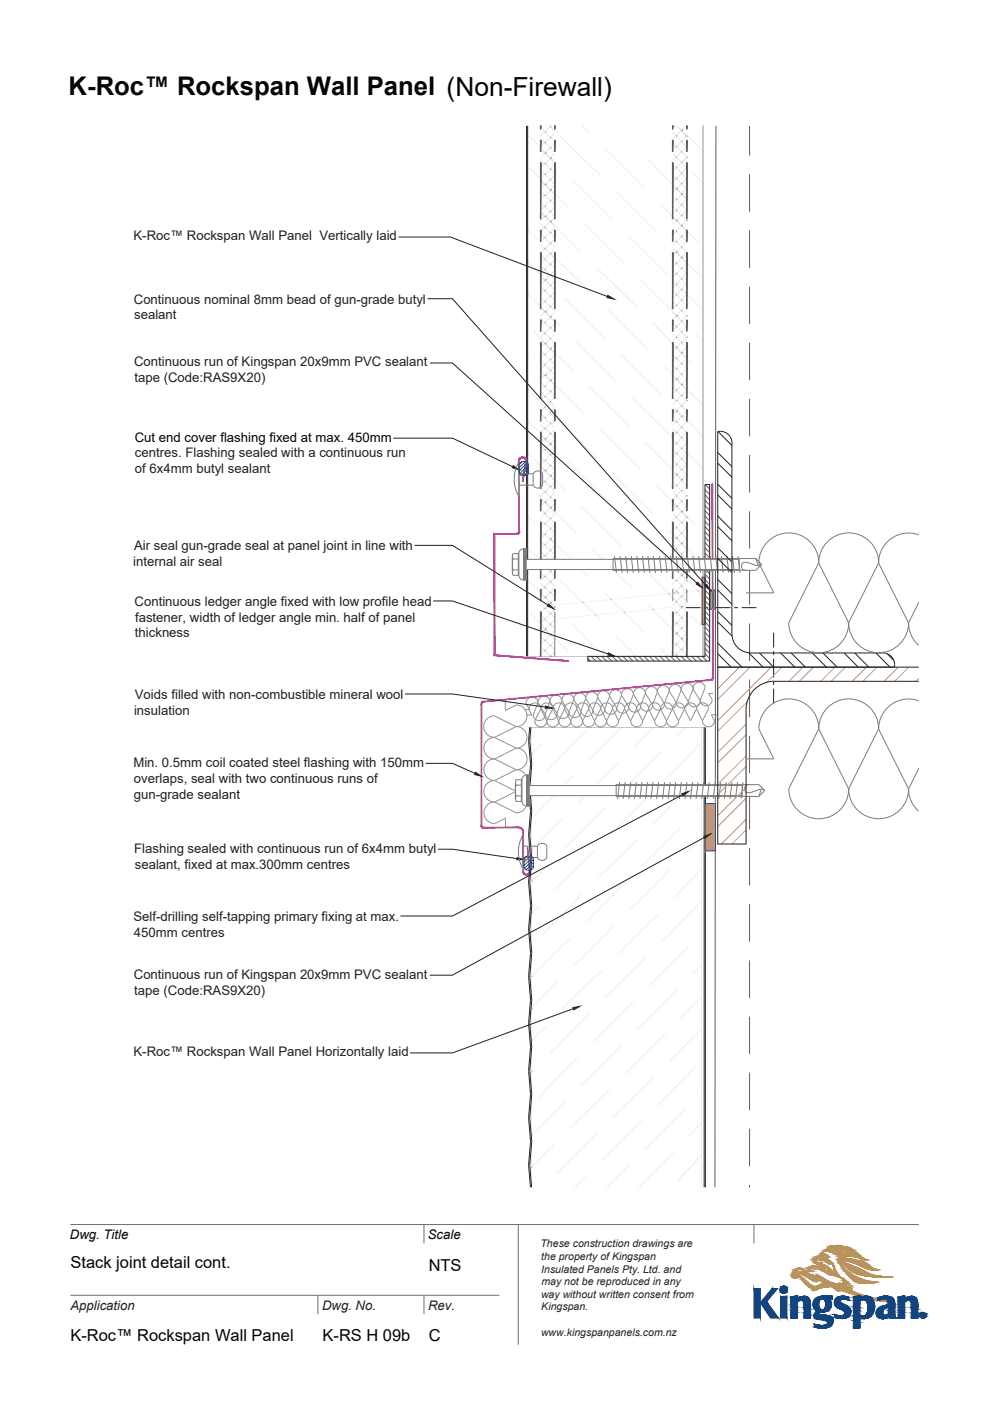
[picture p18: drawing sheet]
<svg xmlns="http://www.w3.org/2000/svg" width="210mm" height="297mm" viewBox="0 0 210 297" stroke-linecap="round" stroke-linejoin="round" font-family="sans-serif">
<defs><g id="words">
<text font-size="5.4" fill="#040504" x="14.5" y="20.1">K-Roc™ Rockspan Wall Panel (Non-Firewall)</text>
<g font-size="3.5" fill="#040504">
<text x="14.9" y="268.9">Stack joint detail cont.</text>
<text x="90.9" y="269.4">NTS</text>
<text x="14.9" y="284.4">K-Roc™ Rockspan Wall Panel</text>
<text x="68.4" y="284.4">K-RS H 09b</text>
<text x="90.9" y="284.4">C</text>
</g>
<g font-size="2.8" fill="#231f20">
<text x="28.3" y="51">K-Roc™ Rockspan Wall Panel Vertically laid</text>
<text x="28.4" y="64.4">Continuous nominal 8mm bead of gun-grade butyl</text>
<text x="28.5" y="67.7">sealant</text>
<text x="28.4" y="77.7">Continuous run of Kingspan 20x9mm PVC sealant</text>
<text x="28.5" y="81.1">tape (Code:RAS9X20)</text>
<text x="28.6" y="97">centres. Flashing sealed with a continuous run</text>
<text x="28.6" y="100.3">of 6x4mm butyl sealant</text>
<text x="28.2" y="119.9">internal air seal</text>
<text x="28.4" y="116.6">Air seal gun-grade seal at panel joint in line with</text>
<text x="28.5" y="128.4">Continuous ledger angle fixed with low profile head</text>
<text x="28.6" y="131.8">fastener, width of ledger angle min. half of panel</text>
<text x="28.6" y="135.1">thickness</text>
<text x="28.6" y="148.2">Voids filled with non-combustible mineral wool</text>
<text x="28.4" y="151.5">insulation</text>
<text x="28.3" y="162.6">Min. 0.5mm coil coated steel flashing with 150mm</text>
<text x="28.4" y="166">overlaps, seal with two continuous runs of</text>
<text x="28.4" y="169.3">gun-grade sealant</text>
<text x="28.5" y="180.9">Flashing sealed with continuous run of 6x4mm butyl</text>
<text x="28.6" y="184.3">sealant, fixed at max.300mm centres</text>
<text x="28.3" y="195.2">Self-drilling self-tapping primary fixing at max.</text>
<text x="28.4" y="198.6">450mm centres</text>
<text x="28.4" y="207.5">Continuous run of Kingspan 20x9mm PVC sealant</text>
<text x="28.5" y="210.9">tape (Code:RAS9X20)</text>
<text x="28.3" y="224">K-Roc™ Rockspan Wall Panel Horizontally laid</text>
<text x="14.9" y="277.7">Application</text>
<text x="68.3" y="277.7">Dwg. No.</text>
<text x="90.8" y="277.7">Rev.</text>
</g>
<g font-size="2.8" fill="#040504">
<text x="28.6" y="93.6">Cut end cover flashing fixed at max. 450mm</text>
<text x="14.8" y="262.7">Dwg. Title</text>
<text x="90.7" y="262.7">Scale</text>
</g>
<g font-size="2.2" fill="#231f20">
<text x="114.6" y="264.4">These construction drawings are</text>
<text x="114.8" y="267.1">the property of Kingspan</text>
<text x="114.8" y="269.8">Insulated Panels Pty. Ltd. and</text>
<text x="114.8" y="275.2">way without written consent from</text>
<text x="114.8" y="272.5">may not be reproduced in any</text>
<text x="114.8" y="277.8">Kingspan.</text>
<text x="114.8" y="283.2">www.kingspanpanels.com.nz</text>
</g>
</g></defs>
<g fill="#bfb6a3">
<path d="M146.8 36.4l2.1 2.2z"/>
<path d="M137 26.7l6.4 6.4z"/>
<path d="M130.2 26.7l3.9 3.8z"/>
<path d="M128.2 31.4l8.4 8.4z"/>
<path d="M123.5 26.7l1.3 1.3z"/>
<path d="M130.8 40.6l8.4 8.4z"/>
<path d="M119 28.9l8.4 8.4z"/>
<path d="M145.1 61.7l3.8 3.9z"/>
<path d="M133.3 49.9l8.4 8.4z"/>
<path d="M121.5 38.1l8.4 8.4z"/>
<path d="M147.6 71l1.3 1.3z"/>
<path d="M124 47.4l8.4 8.4z"/>
<path d="M126.5 56.6l8.5 8.4z"/>
<path d="M129.1 65.9l8.4 8.4z"/>
<path d="M117.3 54.1l8.4 8.4z"/>
<path d="M111.9 48.8l2 1.9z"/>
<path d="M131.6 75.2l8.4 8.4z"/>
<path d="M119.8 63.4l8.4 8.4z"/>
<path d="M145.9 96.2l3 3z"/>
<path d="M134.1 84.4l8.4 8.4z"/>
<path d="M122.3 72.6l8.5 8.4z"/>
<path d="M148.4 105.4l.5 .6z"/>
<path d="M124.8 81.9l8.5 8.4z"/>
<path d="M127.4 91.1l8.4 8.5z"/>
<path d="M111.9 75.7l.3 .3z"/>
<path d="M129.9 100.4l8.4 8.4z"/>
<path d="M118.1 88.6l8.4 8.4z"/>
<path d="M111.9 82.4l2.9 2.9z"/>
<path d="M132.4 109.7l8.4 8.4z"/>
<path d="M120.7 97.9l8.4 8.4z"/>
<path d="M146.8 130.7l2.1 2.2z"/>
<path d="M123.2 107.1l8.4 8.5z"/>
<path d="M125.7 116.4l8.4 8.4z"/>
<path d="M140 137.4l1.7 1.7z"/>
<path d="M111.9 109.4l1.2 1.1z"/>
<path d="M130.8 134.9l4.2 4.2z"/>
<path d="M111.9 116.1l3.7 3.7z"/>
<path d="M121.5 132.4l6.7 6.7z"/>
<path d="M144.6 27.6l4.3 4.3zM144.2 27.2l.4 .4z"/>
<path d="M144.6 41.1l1.3 1.2zM143.5 39.9l1.1 1.2zM137.5 33.9l6 6z"/>
<path d="M144.6 47.8l3.8 3.8zM143.5 46.7l1.1 1.1zM140 43.2l3.5 3.5z"/>
<path d="M144.6 54.5l4.3 4.3zM143.5 53.4l1.1 1.1zM142.5 52.4l1 1z"/>
<path d="M116.8 33.5l1.3 1.2zM115.7 32.3l1.1 1.2zM111.9 28.6l3.8 3.7z"/>
<path d="M143.5 66.9l.7 .7zM135.8 59.2l7.7 7.7z"/>
<path d="M116.8 40.2l3.9 3.8zM115.7 39.1l1.1 1.1zM112.2 35.6l3.5 3.5z"/>
<path d="M144.6 74.7l2.2 2.1zM143.5 73.6l1.1 1.1zM138.3 68.4l5.2 5.2z"/>
<path d="M116.8 46.9l6.4 6.4zM115.7 45.8l1.1 1.1zM114.8 44.9l.9 .9z"/>
<path d="M144.6 81.5l4.3 4.2zM143.5 80.3l1.1 1.2zM140.8 77.7l2.7 2.6z"/>
<path d="M144.7 88.2l4.2 4.3zM143.5 87.1l1.2 1.1zM143.4 86.9l.1 .2z"/>
<path d="M115.7 59.3l.7 .7zM111.9 55.5l3.8 3.8z"/>
<path d="M116.8 67.1l2.2 2.2zM115.7 66l1.1 1.1zM111.9 62.2l3.8 3.8z"/>
<path d="M144.6 101.7l.5 .4zM143.5 100.6l1.1 1.1zM136.6 93.7l6.9 6.9z"/>
<path d="M116.8 73.9l4.7 4.6zM115.7 72.7l1.1 1.2zM113.1 70.1l2.6 2.6z"/>
<path d="M144.6 108.4l3 3zM143.5 107.3l1.1 1.1zM139.2 102.9l4.3 4.4z"/>
<path d="M116.8 80.6l7.2 7.2zM115.7 79.5l1.1 1.1zM115.6 79.4l.1 .1z"/>
<path d="M144.6 115.1l4.3 4.3zM143.5 114l1.1 1.1zM141.7 112.2l1.8 1.8z"/>
<path d="M148 125.2l.9 .9zM144.6 121.9l3.4 3.3zM144.2 121.4l.4 .5z"/>
<path d="M116.8 94.1l.5 .4zM115.7 92.9l1.1 1.2zM111.9 89.2l3.8 3.7z"/>
<path d="M142.7 126.7l.7 .7zM141.9 125.8l.7 .8zM135 118.9l6.9 6.9z"/>
<path d="M116.8 100.8l3 3zM115.7 99.7l1.1 1.1zM111.9 95.9l3.8 3.8z"/>
<path d="M144.6 135.3l1.3 1.3zM143.5 134.2l1.1 1.1zM138.5 129.2l5 5zM137.5 128.2l1 1z"/>
<path d="M116.8 107.5l5.5 5.5zM115.7 106.4l1.1 1.1zM113.9 104.6l1.8 1.8z"/>
<path d="M132.4 129.8l4.2 4.3zM129.6 127l2.8 2.8zM128.2 125.7l1.4 1.3z"/>
<path d="M116.8 114.3l8 8zM116.4 113.9l.4 .4z"/>
<path d="M126.2 130.4l1.2 1.1zM123.5 127.6l2.7 2.8zM119 123.1l4.5 4.5z"/>
<path d="M117.7 128.6l.4 .4zM116.8 127.7l.9 .9zM115.7 126.6l1.1 1.1zM111.9 122.8l3.8 3.8z"/>
<path d="M117.7 135.4l3 2.9zM116.8 134.5l.8 .8zM115.7 133.3l1.1 1.2zM112.2 129.9l3.5 3.4z"/>
</g>
<g fill="#9a9b9d">
<path d="M116.7 139.1l.9-1z"/>
<path d="M116.7 26.9l1 .9zM116.5 26.7l.2 .2z"/>
<path d="M116.7 29.1l1 1zM115.6 28l1.1 1.1zM114.7 27.1l.9 .9z"/>
<path d="M116.7 31.3l1 1zM115.6 30.2l1.1 1.1zM114.7 29.3l.9 .9z"/>
<path d="M116.7 33.6l1 1zM115.6 32.5l1.1 1.1zM114.7 31.6l.9 .9z"/>
<path d="M116.7 35.8l1 1zM115.6 34.7l1.1 1.1zM114.7 33.8l.9 .9z"/>
<path d="M116.7 38.1l1 1zM115.6 37l1.1 1.1zM114.7 36.1l.9 .9z"/>
<path d="M116.7 40.3l1 1zM115.6 39.2l1.1 1.1zM114.7 38.3l.9 .9z"/>
<path d="M116.7 42.6l1 1zM115.6 41.5l1.1 1.1zM114.7 40.6l.9 .9z"/>
<path d="M116.7 44.8l1 1zM115.6 43.7l1.1 1.1zM114.7 42.8l.9 .9z"/>
<path d="M116.7 47.1l1 1zM115.6 45.9l1.1 1.2zM114.7 45l.9 .9z"/>
<path d="M116.7 49.3l1 1zM115.6 48.2l1.1 1.1zM114.7 47.3l.9 .9z"/>
<path d="M116.7 51.5l1 1zM115.6 50.4l1.1 1.1zM114.7 49.5l.9 .9z"/>
<path d="M116.7 53.8l1 1zM115.6 52.7l1.1 1.1zM114.7 51.8l.9 .9z"/>
<path d="M116.7 56l1 1zM115.6 54.9l1.1 1.1zM114.7 54l.9 .9z"/>
<path d="M116.7 58.3l1 1zM115.6 57.2l1.1 1.1zM114.7 56.3l.9 .9z"/>
<path d="M116.7 60.5l1 1zM115.6 59.4l1.1 1.1zM114.7 58.5l.9 .9z"/>
<path d="M116.7 62.8l1 1zM115.6 61.7l1.1 1.1zM114.7 60.8l.9 .9z"/>
<path d="M116.7 65l1 1zM115.6 63.9l1.1 1.1zM114.7 63l.9 .9z"/>
<path d="M116.7 67.3l1 1zM115.6 66.1l1.1 1.2zM114.7 65.3l.9 .8z"/>
<path d="M116.7 69.5l1 1zM115.6 68.4l1.1 1.1zM114.7 67.5l.9 .9z"/>
<path d="M116.7 71.8l1 1zM115.6 70.6l1.1 1.2zM114.7 69.7l.9 .9z"/>
<path d="M116.7 74l1 1zM115.6 72.9l1.1 1.1zM114.7 72l.9 .9z"/>
<path d="M116.7 76.2l1 1zM115.6 75.1l1.1 1.1zM114.7 74.2l.9 .9z"/>
<path d="M116.7 78.5l1 1zM115.6 77.4l1.1 1.1zM114.7 76.5l.9 .9z"/>
<path d="M116.7 80.7l1 1zM115.6 79.6l1.1 1.1zM114.7 78.7l.9 .9z"/>
<path d="M116.7 83l1 1zM115.6 81.9l1.1 1.1zM114.7 81l.9 .9z"/>
<path d="M116.7 85.2l1 1zM115.6 84.1l1.1 1.1zM114.7 83.2l.9 .9z"/>
<path d="M116.7 87.5l1 1zM115.6 86.3l1.1 1.2zM114.7 85.4l.9 .9z"/>
<path d="M116.7 89.7l1 1zM115.6 88.6l1.1 1.1zM114.7 87.7l.9 .9z"/>
<path d="M116.7 92l1 .9zM115.6 90.8l1.1 1.2zM114.7 90l.9 .8z"/>
<path d="M116.7 94.2l1 1zM115.6 93.1l1.1 1.1zM114.7 92.2l.9 .9z"/>
<path d="M116.7 96.4l1 1zM115.6 95.3l1.1 1.1zM114.7 94.4l.9 .9z"/>
<path d="M116.7 98.7l1 1zM115.6 97.6l1.1 1.1zM114.7 96.7l.9 .9z"/>
<path d="M116.7 100.9l1 1zM115.6 99.8l1.1 1.1zM114.7 98.9l.9 .9z"/>
<path d="M116.7 103.2l1 1zM115.6 102.1l1.1 1.1zM114.7 101.2l.9 .9z"/>
<path d="M116.7 105.4l1 1zM115.6 104.3l1.1 1.1zM114.7 103.4l.9 .9z"/>
<path d="M116.7 107.7l1 1zM115.6 106.5l1.1 1.2zM114.7 105.7l.9 .8z"/>
<path d="M116.7 109.9l1 1zM115.6 108.8l1.1 1.1zM114.7 107.9l.9 .9z"/>
<path d="M116.7 112.2l1 1zM115.6 111l1.1 1.2zM114.7 110.1l.9 .9z"/>
<path d="M116.7 114.4l1 1zM115.6 113.3l1.1 1.1zM114.7 112.4l.9 .9z"/>
<path d="M116.7 116.6l1 1zM115.6 115.5l1.1 1.1zM114.7 114.6l.9 .9z"/>
<path d="M116.7 118.9l1 1zM115.6 117.8l1.1 1.1zM114.7 116.9l.9 .9z"/>
<path d="M116.7 121.1l1 1zM115.6 120l1.1 1.1zM114.7 119.1l.9 .9z"/>
<path d="M116.7 123.4l1 1zM115.6 122.3l1.1 1.1zM114.7 121.4l.9 .9z"/>
<path d="M116.7 125.6l1 1zM115.6 124.5l1.1 1.1zM114.7 123.6l.9 .9z"/>
<path d="M117.6 128.7l.1 .2zM116.7 127.9l.9 .8zM115.6 126.7l1.1 1.2zM114.7 125.9l.9 .8z"/>
<path d="M116.7 130.1l.9 1zM115.6 129l1.1 1.1zM114.7 128.1l.9 .9z"/>
<path d="M116.7 132.4l.9 .9zM115.6 131.2l1.1 1.2zM114.7 130.4l.9 .8z"/>
<path d="M116.7 134.6l.9 1zM115.6 133.5l1.1 1.1zM114.7 132.6l.9 .9z"/>
<path d="M116.7 136.9l.9 .9zM115.6 135.7l1.1 1.2zM114.7 134.8l.9 .9z"/>
<path d="M115.6 138l1.1 1.1zM114.7 137.1l.9 .9z"/>
</g>
<path d="M114.7 138.9l.9-.9zM116.7 136.9l-1.1 1.1zM116.7 136.9l.9-1z" fill="#9a9b9d"/>
<path d="M114.7 136.6l.9-.9zM115.6 135.7l1.1-1.1zM116.8 134.5l-.1 .1zM116.8 134.5l.8-.8z" fill="#9a9b9d"/>
<path d="M114.7 134.4l.9-.9zM115.7 133.3l-.1 .2zM115.7 133.3l1-.9z" fill="#9a9b9d"/>
<path d="M117.6 131.4l-.9 1z" fill="#9a9b9d"/>
<path d="M114.7 132.1l.9-.9zM116.7 130.1l-1.1 1.1zM116.7 130.1l.8-.8zM117.5 129.3l.2-.2z" fill="#9a9b9d"/>
<path d="M115.6 129l-.9 .9zM115.6 129l1.1-1.1zM116.7 127.9l.1-.2zM116.8 127.7l.9-.8z" fill="#9a9b9d"/>
<path d="M114.7 127.6l.9-.9zM115.6 126.7l.1-.1zM115.7 126.6l1-1z" fill="#9a9b9d"/>
<path d="M116.7 125.6l1-1z" fill="#9a9b9d"/>
<path d="M114.7 125.4l.9-.9zM115.6 124.5l1.1-1.1zM116.7 123.4l1-1z" fill="#9a9b9d"/>
<path d="M114.7 123.1l.9-.8zM115.6 122.3l1.1-1.2zM116.7 121.1l1-.9z" fill="#9a9b9d"/>
<path d="M114.7 120.9l.9-.9zM115.6 120l1.1-1.1zM116.7 118.9l1-1z" fill="#9a9b9d"/>
<path d="M114.7 118.7l.9-.9zM115.6 117.8l1.1-1.2zM116.7 116.6l1-1z" fill="#9a9b9d"/>
<path d="M114.7 116.4l.9-.9zM115.6 115.5l1.1-1.1zM116.7 114.4l.1-.1zM116.8 114.3l.9-.9z" fill="#9a9b9d"/>
<path d="M114.7 114.2l.9-.9zM116.7 112.2l-1.1 1.1zM116.7 112.2l1-1z" fill="#9a9b9d"/>
<path d="M114.7 111.9l.9-.9zM116.7 109.9l-1.1 1.1zM116.7 109.9l1-1z" fill="#9a9b9d"/>
<path d="M114.7 109.7l.9-.9zM116.7 107.7l-1.1 1.1zM116.7 107.7l.1-.2zM116.8 107.5l.9-.8z" fill="#9a9b9d"/>
<path d="M114.7 107.4l.9-.9zM115.7 106.4l-.1 .1zM115.7 106.4l1-1z" fill="#9a9b9d"/>
<path d="M116.7 105.4l1-1z" fill="#9a9b9d"/>
<path d="M114.7 105.2l.9-.9zM116.7 103.2l-1.1 1.1zM116.7 103.2l1-1z" fill="#9a9b9d"/>
<path d="M114.7 103l.9-.9zM116.7 100.9l-1.1 1.2zM116.7 100.9l.1-.1zM116.8 100.8l.9-.9z" fill="#9a9b9d"/>
<path d="M114.7 100.7l.9-.9zM115.7 99.7l-.1 .1zM116.7 98.7l-1 1z" fill="#9a9b9d"/>
<path d="M116.7 98.7l1-1z" fill="#9a9b9d"/>
<path d="M114.7 98.5l.9-.9zM116.7 96.4l-1.1 1.2zM116.7 96.4l1-.9z" fill="#9a9b9d"/>
<path d="M114.7 96.2l.9-.9zM116.7 94.2l-1.1 1.1zM116.7 94.2l.1-.1zM116.8 94.1l.9-.9z" fill="#9a9b9d"/>
<path d="M114.7 94l.9-.9zM115.6 93.1l.1-.2zM115.7 92.9l1-.9z" fill="#9a9b9d"/>
<path d="M116.7 92l1-1z" fill="#9a9b9d"/>
<path d="M114.7 91.7l.9-.9zM115.6 90.8l1.1-1.1zM116.7 89.7l1-1z" fill="#9a9b9d"/>
<path d="M114.7 89.5l.9-.9zM115.6 88.6l1.1-1.1zM116.7 87.5l1-1z" fill="#9a9b9d"/>
<path d="M114.7 87.2l.9-.9zM115.6 86.3l1.1-1.1zM116.7 85.2l1-1z" fill="#9a9b9d"/>
<path d="M114.7 85l.9-.9zM115.6 84.1l1.1-1.1zM116.7 83l1-1z" fill="#9a9b9d"/>
<path d="M114.7 82.7l.9-.8zM115.6 81.9l1.1-1.2zM116.7 80.7l.1-.1zM116.8 80.6l.9-.9z" fill="#9a9b9d"/>
<path d="M114.7 80.5l.9-.9zM115.6 79.6l.1-.1zM115.7 79.5l1-1zM116.7 78.5l1-1z" fill="#9a9b9d"/>
<path d="M114.7 78.3l.9-.9zM115.6 77.4l1.1-1.2zM116.7 76.2l1-1z" fill="#9a9b9d"/>
<path d="M114.7 76l.9-.9zM115.6 75.1l1.1-1.1zM116.7 74l.1-.1zM116.8 73.9l.9-.9z" fill="#9a9b9d"/>
<path d="M114.7 73.8l.9-.9zM115.7 72.7l-.1 .2zM115.7 72.7l1-.9zM116.7 71.8l1-1z" fill="#9a9b9d"/>
<path d="M114.7 71.5l.9-.9zM116.7 69.5l-1.1 1.1zM116.7 69.5l1-1z" fill="#9a9b9d"/>
<path d="M114.7 69.3l.9-.9zM116.7 67.3l-1.1 1.1zM116.7 67.3l.1-.2zM116.8 67.1l.9-.8z" fill="#9a9b9d"/>
<path d="M114.7 67l.9-.9zM115.6 66.1l.1-.1zM116.7 65l-1 1zM116.7 65l1-1z" fill="#9a9b9d"/>
<path d="M114.7 64.8l.9-.9zM116.7 62.8l-1.1 1.1zM116.7 62.8l1-1z" fill="#9a9b9d"/>
<path d="M114.7 62.5l.9-.8zM115.6 61.7l1.1-1.2zM116.7 60.5l1-1z" fill="#9a9b9d"/>
<path d="M114.7 60.3l.9-.9zM115.6 59.4l.1-.1zM115.7 59.3l1-1zM116.7 58.3l1-1z" fill="#9a9b9d"/>
<path d="M114.7 58l.9-.8zM115.6 57.2l1.1-1.2zM116.7 56l1-.9z" fill="#9a9b9d"/>
<path d="M114.7 55.8l.9-.9zM115.6 54.9l1.1-1.1zM116.7 53.8l1-1z" fill="#9a9b9d"/>
<path d="M114.7 53.6l.9-.9zM115.6 52.7l1.1-1.2zM116.7 51.5l1-.9z" fill="#9a9b9d"/>
<path d="M114.7 51.3l.9-.9zM115.6 50.4l1.1-1.1zM116.7 49.3l1-1z" fill="#9a9b9d"/>
<path d="M114.7 49.1l.9-.9zM115.6 48.2l1.1-1.1zM116.8 46.9l-.1 .2zM116.8 46.9l.9-.8z" fill="#9a9b9d"/>
<path d="M114.7 46.8l.9-.9zM115.6 45.9l.1-.1zM115.7 45.8l1-1zM116.7 44.8l1-1z" fill="#9a9b9d"/>
<path d="M114.7 44.6l.9-.9zM115.6 43.7l1.1-1.1zM116.7 42.6l1-1z" fill="#9a9b9d"/>
<path d="M114.7 42.3l.9-.8zM115.6 41.5l1.1-1.2zM116.7 40.3l.1-.1zM116.8 40.2l.9-.9z" fill="#9a9b9d"/>
<path d="M114.7 40.1l.9-.9zM115.6 39.2l.1-.1zM116.7 38.1l-1 1zM116.7 38.1l1-1z" fill="#9a9b9d"/>
<path d="M114.7 37.9l.9-.9zM116.7 35.8l-1.1 1.2zM116.7 35.8l1-1z" fill="#9a9b9d"/>
<path d="M114.7 35.6l.9-.9zM116.7 33.6l-1.1 1.1zM116.8 33.5l-.1 .1zM116.8 33.5l.9-.9z" fill="#9a9b9d"/>
<path d="M114.7 33.4l.9-.9zM115.6 32.5l.1-.2zM115.7 32.3l1-1zM116.7 31.3l1-.9z" fill="#9a9b9d"/>
<path d="M114.7 31.1l.9-.9zM115.6 30.2l1.1-1.1zM116.7 29.1l1-1z" fill="#9a9b9d"/>
<path d="M114.7 28.9l.9-.9zM115.6 28l1.1-1.1zM116.7 26.9l.2-.2z" fill="#9a9b9d"/>
<path d="M111.7 139.1h37.5" fill="none" stroke="#231f20" stroke-width=".21"/>
<g fill="#9a9b9d">
<path d="M143.4 138.8l.3 .3z"/>
<path d="M144.5 27.7l1.2 1.1zM143.5 26.7l1 1z"/>
<path d="M144.5 30l1.2 1.1zM143.4 28.8l1.1 1.2zM142.7 28.1l.7 .7z"/>
<path d="M144.5 32.2l1.2 1.1zM143.4 31.1l1.1 1.1zM142.7 30.3l.7 .8z"/>
<path d="M144.5 34.4l1.2 1.2zM143.4 33.3l1.1 1.1zM142.7 32.6l.7 .7z"/>
<path d="M144.5 36.7l1.2 1.1zM143.4 35.6l1.1 1.1zM142.7 34.8l.7 .8z"/>
<path d="M144.5 38.9l1.2 1.2zM143.4 37.8l1.1 1.1zM142.7 37.1l.7 .7z"/>
<path d="M144.5 41.2l1.2 1.1zM143.4 40.1l1.1 1.1zM142.7 39.3l.7 .8z"/>
<path d="M144.5 43.4l1.2 1.1zM143.4 42.3l1.1 1.1zM142.7 41.6l.7 .7z"/>
<path d="M144.5 45.7l1.2 1.1zM143.4 44.5l1.1 1.2zM142.7 43.8l.7 .7z"/>
<path d="M144.5 47.9l1.2 1.1zM143.4 46.8l1.1 1.1zM142.7 46.1l.7 .7z"/>
<path d="M144.5 50.2l1.2 1.1zM143.4 49l1.1 1.2zM142.7 48.3l.7 .7z"/>
<path d="M144.5 52.4l1.2 1.1zM143.4 51.3l1.1 1.1zM142.7 50.6l.7 .7z"/>
<path d="M144.5 54.6l1.2 1.2zM143.4 53.5l1.1 1.1zM142.7 52.8l.7 .7z"/>
<path d="M144.5 56.9l1.2 1.1zM143.4 55.8l1.1 1.1zM142.7 55l.7 .8z"/>
<path d="M144.5 59.1l1.2 1.2zM143.4 58l1.1 1.1zM142.7 57.3l.7 .7z"/>
<path d="M144.5 61.4l1.2 1.1zM143.4 60.3l1.1 1.1zM142.7 59.5l.7 .8z"/>
<path d="M144.5 63.6l1.2 1.2zM143.4 62.5l1.1 1.1zM142.7 61.8l.7 .7z"/>
<path d="M144.5 65.9l1.2 1.1zM143.4 64.8l1.1 1.1zM142.7 64l.7 .8z"/>
<path d="M144.5 68.1l1.2 1.1zM143.4 67l1.1 1.1zM142.7 66.3l.7 .7z"/>
<path d="M144.5 70.4l1.2 1.1zM143.4 69.2l1.1 1.2zM142.7 68.5l.7 .7z"/>
<path d="M144.5 72.6l1.2 1.1zM143.4 71.5l1.1 1.1zM142.7 70.7l.7 .8z"/>
<path d="M144.5 74.8l1.2 1.2zM143.4 73.7l1.1 1.1zM142.7 73l.7 .7z"/>
<path d="M144.5 77.1l1.2 1.1zM143.4 76l1.1 1.1zM142.7 75.2l.7 .8z"/>
<path d="M144.5 79.3l1.2 1.2zM143.4 78.2l1.1 1.1zM142.7 77.5l.7 .7z"/>
<path d="M144.5 81.6l1.2 1.1zM143.4 80.5l1.1 1.1zM142.7 79.7l.7 .8z"/>
<path d="M144.5 83.8l1.2 1.1zM143.4 82.7l1.1 1.1zM142.7 82l.7 .7z"/>
<path d="M144.5 86.1l1.2 1.1zM143.4 84.9l1.1 1.2zM142.7 84.2l.7 .7z"/>
<path d="M144.5 88.3l1.2 1.1zM143.4 87.2l1.1 1.1zM142.7 86.5l.7 .7z"/>
<path d="M144.5 90.6l1.2 1.1zM143.4 89.4l1.1 1.2zM142.7 88.7l.7 .7z"/>
<path d="M144.5 92.8l1.2 1.1zM143.4 91.7l1.1 1.1zM142.7 91l.7 .7z"/>
<path d="M144.5 95.1l1.2 1.1zM143.4 93.9l1.1 1.2zM142.7 93.2l.7 .7z"/>
<path d="M144.5 97.3l1.2 1.1zM143.4 96.2l1.1 1.1zM142.7 95.4l.7 .8z"/>
<path d="M144.5 99.5l1.2 1.2zM143.4 98.4l1.1 1.1zM142.7 97.7l.7 .7z"/>
<path d="M144.5 101.8l1.2 1.1zM143.4 100.7l1.1 1.1zM142.7 99.9l.7 .8z"/>
<path d="M144.5 104l1.2 1.2zM143.4 102.9l1.1 1.1zM142.7 102.2l.7 .7z"/>
<path d="M144.5 106.3l1.2 1.1zM143.4 105.2l1.1 1.1zM142.7 104.4l.7 .8z"/>
<path d="M144.5 108.5l1.2 1.1zM143.4 107.4l1.1 1.1zM142.7 106.7l.7 .7z"/>
<path d="M144.5 110.8l1.2 1.1zM143.4 109.6l1.1 1.2zM142.7 108.9l.7 .7z"/>
<path d="M144.5 113l1.2 1.1zM143.4 111.9l1.1 1.1zM142.7 111.2l.7 .7z"/>
<path d="M144.5 115.3l1.2 1.1zM143.4 114.1l1.1 1.2zM142.7 113.4l.7 .7z"/>
<path d="M144.5 117.5l1.2 1.1zM143.4 116.4l1.1 1.1zM142.7 115.6l.7 .8z"/>
<path d="M144.5 119.7l1.2 1.2zM143.4 118.6l1.1 1.1zM142.7 117.9l.7 .7z"/>
<path d="M144.5 122l1.2 1.1zM143.4 120.9l1.1 1.1zM142.7 120.1l.7 .8z"/>
<path d="M144.5 124.2l1.1 1.1zM143.4 123.1l1.1 1.1zM142.7 122.4l.7 .7z"/>
<path d="M144.5 126.5l1.2 1.1zM143.7 125.7l.8 .8zM143.4 125.4l.3 .3zM142.7 124.6l.7 .8z"/>
<path d="M144.5 128.7l1.2 1.2zM144.4 128.6l.1 .1zM143.4 127.6l1 1zM142.7 126.9l.7 .7z"/>
<path d="M144.5 131l1.2 1.1zM143.4 129.8l1.1 1.2zM142.7 129.1l.7 .7z"/>
<path d="M144.5 133.2l1.2 1.1zM143.4 132.1l1.1 1.1zM142.7 131.4l.7 .7z"/>
<path d="M144.5 135.5l1.2 1.1zM143.4 134.3l1.1 1.2zM142.7 133.6l.7 .7z"/>
<path d="M144.5 137.7l1.2 1.1zM143.4 136.6l1.1 1.1zM142.7 135.8l.7 .8z"/>
</g>
<g fill="#9a9b9d">
<path d="M142.7 138.1l.7 .7z"/>
<path d="M145.3 139.1l.4-.3z"/>
</g>
<path d="M143.1 139.1l.3-.3z" fill="#9a9b9d"/>
<path d="M143.4 138.8l1.1-1.1zM144.5 137.7l1.2-1.1z" fill="#9a9b9d"/>
<path d="M142.7 137.3l.7-.7zM143.4 136.6l1.1-1.1zM144.5 135.5l.1-.2zM144.6 135.3l1.1-1z" fill="#9a9b9d"/>
<path d="M142.7 135.1l.7-.8zM143.4 134.3l.1-.1zM144.5 133.2l-1 1z" fill="#9a9b9d"/>
<path d="M144.5 133.2l1.2-1.1z" fill="#9a9b9d"/>
<path d="M142.7 132.8l.7-.7zM144.5 131l-1.1 1.1zM144.5 131l1.2-1.1z" fill="#9a9b9d"/>
<path d="M142.7 130.6l.7-.8zM143.4 129.8l1.1-1.1zM144.5 128.7l.2-.1zM144.7 128.6l1-1z" fill="#9a9b9d"/>
<path d="M142.7 128.3l.7-.7zM143.4 127.6l1.1-1.1zM144.5 126.5l1-1zM145.5 125.5l.1-.1z" fill="#9a9b9d"/>
<path d="M142.7 126l.3-.3zM143 125.7l.4-.3zM143.4 125.4l1.1-1.2zM144.5 124.2l1.2-1.1z" fill="#9a9b9d"/>
<path d="M142.7 123.8l.7-.7zM143.4 123.1l1.1-1.1zM144.5 122l.1-.1zM144.6 121.9l1.1-1z" fill="#9a9b9d"/>
<path d="M142.7 121.6l.7-.7zM143.4 120.9l1.1-1.2zM145.7 118.6l-1.2 1.1z" fill="#9a9b9d"/>
<path d="M142.7 119.4l.7-.8zM143.4 118.6l1.1-1.1zM145.7 116.4l-1.2 1.1z" fill="#9a9b9d"/>
<path d="M142.7 117.1l.7-.7zM143.4 116.4l1.1-1.1zM144.6 115.1l-.1 .2zM144.6 115.1l1.1-1z" fill="#9a9b9d"/>
<path d="M142.7 114.9l.7-.8zM143.4 114.1l.1-.1zM143.5 114l1-1z" fill="#9a9b9d"/>
<path d="M144.5 113l1.2-1.1z" fill="#9a9b9d"/>
<path d="M142.7 112.6l.7-.7zM143.4 111.9l1.1-1.1zM144.5 110.8l1.2-1.2z" fill="#9a9b9d"/>
<path d="M142.7 110.4l.7-.8zM143.4 109.6l1.1-1.1zM144.5 108.5l.1-.1zM144.6 108.4l1.1-1z" fill="#9a9b9d"/>
<path d="M142.7 108.1l.7-.7zM143.4 107.4l.1-.1zM143.5 107.3l1-1z" fill="#9a9b9d"/>
<path d="M144.5 106.3l1.2-1.1z" fill="#9a9b9d"/>
<path d="M142.7 105.9l.7-.7zM143.4 105.2l1.1-1.2zM144.5 104l1.2-1.1z" fill="#9a9b9d"/>
<path d="M142.7 103.6l.7-.7zM143.4 102.9l1.1-1.1zM144.6 101.7l-.1 .1zM144.6 101.7l1.1-1z" fill="#9a9b9d"/>
<path d="M142.7 101.4l.7-.7zM143.4 100.7l.1-.1zM143.5 100.6l1-1.1z" fill="#9a9b9d"/>
<path d="M144.5 99.5l1.2-1.1z" fill="#9a9b9d"/>
<path d="M142.7 99.2l.7-.8zM144.5 97.3l-1.1 1.1zM144.5 97.3l1.2-1.1z" fill="#9a9b9d"/>
<path d="M142.7 96.9l.7-.7zM143.4 96.2l1.1-1.1zM144.5 95.1l1.2-1.2z" fill="#9a9b9d"/>
<path d="M142.7 94.7l.7-.8zM143.4 93.9l1.1-1.1zM144.5 92.8l1.2-1.1z" fill="#9a9b9d"/>
<path d="M142.7 92.4l.7-.7zM143.4 91.7l1.1-1.1zM144.5 90.6l1.2-1.2z" fill="#9a9b9d"/>
<path d="M142.7 90.2l.7-.8zM143.4 89.4l1.1-1.1zM144.5 88.3l.2-.1zM144.7 88.2l1-1z" fill="#9a9b9d"/>
<path d="M142.7 87.9l.7-.7zM143.4 87.2l.1-.1zM144.5 86.1l-1 1z" fill="#9a9b9d"/>
<path d="M145.7 84.9l-1.2 1.2z" fill="#9a9b9d"/>
<path d="M142.7 85.7l.7-.8zM143.4 84.9l1.1-1.1zM145.7 82.7l-1.2 1.1z" fill="#9a9b9d"/>
<path d="M143.4 82.7l-.7 .7zM143.4 82.7l1.1-1.1zM144.6 81.5l-.1 .1zM144.6 81.5l1.1-1z" fill="#9a9b9d"/>
<path d="M143.4 80.5l-.7 .7zM143.4 80.5l.1-.2zM143.5 80.3l1-1z" fill="#9a9b9d"/>
<path d="M144.5 79.3l1.2-1.1z" fill="#9a9b9d"/>
<path d="M142.7 79l.7-.8zM143.4 78.2l1.1-1.1zM144.5 77.1l1.2-1.1z" fill="#9a9b9d"/>
<path d="M142.7 76.7l.7-.7zM143.4 76l1.1-1.2zM144.5 74.8l.1-.1zM145.7 73.7l-1.1 1z" fill="#9a9b9d"/>
<path d="M142.7 74.5l.7-.8zM143.4 73.7l.1-.1zM143.5 73.6l1-1z" fill="#9a9b9d"/>
<path d="M144.5 72.6l1.2-1.1z" fill="#9a9b9d"/>
<path d="M142.7 72.2l.7-.7zM143.4 71.5l1.1-1.1zM144.5 70.4l1.2-1.2z" fill="#9a9b9d"/>
<path d="M142.7 70l.7-.8zM143.4 69.2l1.1-1.1zM144.5 68.1l1.2-1.1z" fill="#9a9b9d"/>
<path d="M142.7 67.7l.7-.7zM143.4 67l.1-.1zM143.5 66.9l1-1z" fill="#9a9b9d"/>
<path d="M144.5 65.9l1.2-1.1z" fill="#9a9b9d"/>
<path d="M142.7 65.5l.7-.7zM143.4 64.8l1.1-1.2zM144.5 63.6l1.2-1.1z" fill="#9a9b9d"/>
<path d="M142.7 63.2l.7-.7zM143.4 62.5l1.1-1.1zM144.5 61.4l1.2-1.1z" fill="#9a9b9d"/>
<path d="M142.7 61l.7-.7zM143.4 60.3l1.1-1.2zM144.5 59.1l1.2-1.1z" fill="#9a9b9d"/>
<path d="M142.7 58.7l.7-.7zM143.4 58l1.1-1.1zM144.5 56.9l1.2-1.1z" fill="#9a9b9d"/>
<path d="M142.7 56.5l.7-.7zM144.5 54.6l-1.1 1.2zM144.5 54.6l.1-.1zM144.6 54.5l1.1-1z" fill="#9a9b9d"/>
<path d="M142.7 54.3l.7-.8zM143.5 53.4l-.1 .1zM143.5 53.4l1-1z" fill="#9a9b9d"/>
<path d="M145.7 51.3l-1.2 1.1z" fill="#9a9b9d"/>
<path d="M142.7 52l.7-.7zM143.4 51.3l1.1-1.1zM145.7 49l-1.2 1.2z" fill="#9a9b9d"/>
<path d="M142.7 49.8l.7-.8zM143.4 49l1.1-1.1zM144.6 47.8l-.1 .1zM144.6 47.8l1.1-1z" fill="#9a9b9d"/>
<path d="M142.7 47.5l.7-.7zM143.4 46.8l.1-.1zM144.5 45.7l-1 1z" fill="#9a9b9d"/>
<path d="M144.5 45.7l1.2-1.2z" fill="#9a9b9d"/>
<path d="M142.7 45.3l.7-.8zM144.5 43.4l-1.1 1.1zM144.5 43.4l1.2-1.1z" fill="#9a9b9d"/>
<path d="M142.7 43l.7-.7zM143.4 42.3l1.1-1.1zM144.5 41.2l.1-.1zM144.6 41.1l1.1-1z" fill="#9a9b9d"/>
<path d="M142.7 40.8l.7-.7zM143.4 40.1l.1-.2zM143.5 39.9l1-1z" fill="#9a9b9d"/>
<path d="M144.5 38.9l1.2-1.1z" fill="#9a9b9d"/>
<path d="M142.7 38.6l.7-.8zM143.4 37.8l1.1-1.1zM144.5 36.7l1.2-1.1z" fill="#9a9b9d"/>
<path d="M142.7 36.3l.7-.7zM143.4 35.6l1.1-1.2zM144.5 34.4l1.2-1.1z" fill="#9a9b9d"/>
<path d="M142.7 34.1l.7-.8zM143.4 33.3l1.1-1.1zM144.5 32.2l1.2-1.1z" fill="#9a9b9d"/>
<path d="M142.7 31.8l.7-.7zM143.4 31.1l1.1-1.1zM144.5 30l1.2-1.2z" fill="#9a9b9d"/>
<path d="M142.7 29.6l.7-.8zM143.4 28.8l1.1-1.1zM144.5 27.7l.1-.1zM144.6 27.6l1-.9z" fill="#9a9b9d"/>
<path d="M142.7 27.3l.6-.6z" fill="#9a9b9d"/>
<path d="M111.7 26.7v112.4M111.9 26.7v112.4M148.9 26.7v112.4M149.2 26.7v112.4" fill="none" stroke="#231f20" stroke-width=".21"/>
<path d="M145.7 129.7l-.1 9.4zM145.6 129.7v9.4z" fill="#5c5d5f"/>
<path d="M145.6 129.7v9.4zM145.7 129.7l-.1 9.4z" fill="none" stroke="#5c5d5f" stroke-width=".21"/>
<g fill="#5c5d5f">
<path d="M145.7 125l-.1 2.4zM145.6 125v2.4z"/>
<path d="M145.7 125l-.1 2.4zM145.6 125v2.4z"/>
<path d="M145.7 110.7l-.1 11.9zM145.6 110.7v11.9z"/>
</g>
<path d="M145.6 110.7v11.9zM145.7 110.7l-.1 11.9z" fill="none" stroke="#5c5d5f" stroke-width=".21"/>
<path d="M145.7 105.9l-.1 2.4zM145.6 105.9v2.4z" fill="#5c5d5f"/>
<path d="M145.6 105.9v2.4zM145.7 105.9l-.1 2.4z" fill="none" stroke="#5c5d5f" stroke-width=".21"/>
<path d="M145.7 91.7l-.1 11.8zM145.6 91.7v11.8z" fill="#5c5d5f"/>
<path d="M145.6 91.7v11.8zM145.7 91.7l-.1 11.8z" fill="none" stroke="#5c5d5f" stroke-width=".21"/>
<path d="M145.7 86.9l-.1 2.4zM145.6 86.9v2.4z" fill="#5c5d5f"/>
<path d="M145.6 86.9v2.4zM145.7 86.9l-.1 2.4z" fill="none" stroke="#5c5d5f" stroke-width=".21"/>
<path d="M145.7 72.6l-.1 11.9zM145.6 72.6v11.9z" fill="#5c5d5f"/>
<path d="M145.6 72.6v11.9zM145.7 72.6l-.1 11.9z" fill="none" stroke="#5c5d5f" stroke-width=".21"/>
<path d="M145.7 67.8l-.1 2.4zM145.6 67.8v2.4z" fill="#5c5d5f"/>
<path d="M145.6 67.8v2.4zM145.7 67.8l-.1 2.4z" fill="none" stroke="#5c5d5f" stroke-width=".21"/>
<path d="M145.7 53.6l-.1 11.9zM145.6 53.6v11.9z" fill="#5c5d5f"/>
<path d="M145.6 53.6v11.9zM145.7 53.6l-.1 11.9z" fill="none" stroke="#5c5d5f" stroke-width=".21"/>
<path d="M145.7 48.8l-.1 2.4zM145.6 48.8v2.4z" fill="#5c5d5f"/>
<path d="M145.6 48.8v2.4zM145.7 48.8l-.1 2.4z" fill="none" stroke="#5c5d5f" stroke-width=".21"/>
<path d="M145.7 34.5l-.1 11.9zM145.6 34.5v11.9z" fill="#5c5d5f"/>
<path d="M145.6 34.5v11.9zM145.7 34.5l-.1 11.9z" fill="none" stroke="#5c5d5f" stroke-width=".21"/>
<path d="M145.7 29.7l-.1 2.4zM145.6 29.7v2.4z" fill="#5c5d5f"/>
<path d="M145.6 29.7v2.4zM145.7 29.7l-.1 2.4z" fill="none" stroke="#5c5d5f" stroke-width=".21"/>
<path d="M145.6 26.7v.7zM145.7 26.7l-.1 .7z" fill="#5c5d5f"/>
<path d="M145.6 26.7v.7zM145.7 26.7l-.1 .7z" fill="none" stroke="#5c5d5f" stroke-width=".21"/>
<path d="M142.7 129.7l-.1 9.4zM142.6 129.7v9.4z" fill="#5c5d5f"/>
<path d="M142.6 129.7v9.4zM142.7 129.7l-.1 9.4z" fill="none" stroke="#5c5d5f" stroke-width=".21"/>
<g fill="#5c5d5f">
<path d="M142.7 125l-.1 2.4zM142.6 125v2.4z"/>
<path d="M142.7 125l-.1 2.4zM142.6 125v2.4z"/>
<path d="M142.7 110.7l-.1 11.9zM142.6 110.7v11.9z"/>
</g>
<path d="M142.6 110.7v11.9zM142.7 110.7l-.1 11.9z" fill="none" stroke="#5c5d5f" stroke-width=".21"/>
<path d="M142.7 105.9l-.1 2.4zM142.6 105.9v2.4z" fill="#5c5d5f"/>
<path d="M142.6 105.9v2.4zM142.7 105.9l-.1 2.4z" fill="none" stroke="#5c5d5f" stroke-width=".21"/>
<path d="M142.7 91.7l-.1 11.8zM142.6 91.7v11.8z" fill="#5c5d5f"/>
<path d="M142.6 91.7v11.8zM142.7 91.7l-.1 11.8z" fill="none" stroke="#5c5d5f" stroke-width=".21"/>
<path d="M142.7 86.9l-.1 2.4zM142.6 86.9v2.4z" fill="#5c5d5f"/>
<path d="M142.6 86.9v2.4zM142.7 86.9l-.1 2.4z" fill="none" stroke="#5c5d5f" stroke-width=".21"/>
<path d="M142.7 72.6l-.1 11.9zM142.6 72.6v11.9z" fill="#5c5d5f"/>
<path d="M142.6 72.6v11.9zM142.7 72.6l-.1 11.9z" fill="none" stroke="#5c5d5f" stroke-width=".21"/>
<path d="M142.7 67.8l-.1 2.4zM142.6 67.8v2.4z" fill="#5c5d5f"/>
<path d="M142.6 67.8v2.4zM142.7 67.8l-.1 2.4z" fill="none" stroke="#5c5d5f" stroke-width=".21"/>
<path d="M142.7 53.6l-.1 11.9zM142.6 53.6v11.9z" fill="#5c5d5f"/>
<path d="M142.6 53.6v11.9zM142.7 53.6l-.1 11.9z" fill="none" stroke="#5c5d5f" stroke-width=".21"/>
<path d="M142.7 48.8l-.1 2.4zM142.6 48.8v2.4z" fill="#5c5d5f"/>
<path d="M142.6 48.8v2.4zM142.7 48.8l-.1 2.4z" fill="none" stroke="#5c5d5f" stroke-width=".21"/>
<path d="M142.7 34.5l-.1 11.9zM142.6 34.5v11.9z" fill="#5c5d5f"/>
<path d="M142.6 34.5v11.9zM142.7 34.5l-.1 11.9z" fill="none" stroke="#5c5d5f" stroke-width=".21"/>
<path d="M142.7 29.7l-.1 2.4zM142.6 29.7v2.4z" fill="#5c5d5f"/>
<path d="M142.6 29.7v2.4zM142.7 29.7l-.1 2.4z" fill="none" stroke="#5c5d5f" stroke-width=".21"/>
<path d="M142.6 26.7v.7zM142.7 26.7l-.1 .7z" fill="#5c5d5f"/>
<path d="M142.6 26.7v.7zM142.7 26.7l-.1 .7z" fill="none" stroke="#5c5d5f" stroke-width=".21"/>
<g fill="#5c5d5f">
<path d="M117.7 129.7l-.1 9.4zM117.6 129.7v9.4z"/>
<path d="M117.7 129.7l-.1 9.4zM117.6 129.7v9.4z"/>
<path d="M117.7 125l-.1 2.4zM117.6 125v2.4z"/>
</g>
<path d="M117.6 125v2.4zM117.7 125l-.1 2.4z" fill="none" stroke="#5c5d5f" stroke-width=".21"/>
<path d="M117.7 110.7l-.1 11.9zM117.6 110.7v11.9z" fill="#5c5d5f"/>
<path d="M117.6 110.7v11.9zM117.7 110.7l-.1 11.9z" fill="none" stroke="#5c5d5f" stroke-width=".21"/>
<path d="M117.7 105.9l-.1 2.4zM117.6 105.9v2.4z" fill="#5c5d5f"/>
<path d="M117.6 105.9v2.4zM117.7 105.9l-.1 2.4z" fill="none" stroke="#5c5d5f" stroke-width=".21"/>
<path d="M117.7 91.7l-.1 11.8zM117.6 91.7v11.8z" fill="#5c5d5f"/>
<path d="M117.6 91.7v11.8zM117.7 91.7l-.1 11.8z" fill="none" stroke="#5c5d5f" stroke-width=".21"/>
<path d="M117.7 86.9l-.1 2.4zM117.6 86.9v2.4z" fill="#5c5d5f"/>
<path d="M117.6 86.9v2.4zM117.7 86.9l-.1 2.4z" fill="none" stroke="#5c5d5f" stroke-width=".21"/>
<path d="M117.7 72.6l-.1 11.9zM117.6 72.6v11.9z" fill="#5c5d5f"/>
<path d="M117.6 72.6v11.9zM117.7 72.6l-.1 11.9z" fill="none" stroke="#5c5d5f" stroke-width=".21"/>
<path d="M117.7 67.8l-.1 2.4zM117.6 67.8v2.4z" fill="#5c5d5f"/>
<path d="M117.6 67.8v2.4zM117.7 67.8l-.1 2.4z" fill="none" stroke="#5c5d5f" stroke-width=".21"/>
<path d="M117.7 53.6l-.1 11.9zM117.6 53.6v11.9z" fill="#5c5d5f"/>
<path d="M117.6 53.6v11.9zM117.7 53.6l-.1 11.9z" fill="none" stroke="#5c5d5f" stroke-width=".21"/>
<path d="M117.7 48.8l-.1 2.4zM117.6 48.8v2.4z" fill="#5c5d5f"/>
<path d="M117.6 48.8v2.4zM117.7 48.8l-.1 2.4z" fill="none" stroke="#5c5d5f" stroke-width=".21"/>
<path d="M117.7 34.5l-.1 11.9zM117.6 34.5v11.9z" fill="#5c5d5f"/>
<path d="M117.6 34.5v11.9zM117.7 34.5l-.1 11.9z" fill="none" stroke="#5c5d5f" stroke-width=".21"/>
<path d="M117.7 29.7l-.1 2.4zM117.6 29.7v2.4z" fill="#5c5d5f"/>
<path d="M117.6 29.7v2.4zM117.7 29.7l-.1 2.4z" fill="none" stroke="#5c5d5f" stroke-width=".21"/>
<path d="M117.6 26.7v.7zM117.7 26.7l-.1 .7z" fill="#5c5d5f"/>
<path d="M117.6 26.7v.7zM117.7 26.7l-.1 .7z" fill="none" stroke="#5c5d5f" stroke-width=".21"/>
<path d="M114.7 129.7l-.1 9.4zM114.6 129.7v9.4z" fill="#5c5d5f"/>
<path d="M114.6 129.7v9.4zM114.7 129.7l-.1 9.4z" fill="none" stroke="#5c5d5f" stroke-width=".21"/>
<path d="M114.7 125l-.1 2.4zM114.6 125v2.4z" fill="#5c5d5f"/>
<path d="M114.6 125v2.4zM114.7 125l-.1 2.4z" fill="none" stroke="#5c5d5f" stroke-width=".21"/>
<path d="M114.7 110.7l-.1 11.9zM114.6 110.7v11.9z" fill="#5c5d5f"/>
<path d="M114.6 110.7v11.9zM114.7 110.7l-.1 11.9z" fill="none" stroke="#5c5d5f" stroke-width=".21"/>
<path d="M114.7 105.9l-.1 2.4zM114.6 105.9v2.4z" fill="#5c5d5f"/>
<path d="M114.6 105.9v2.4zM114.7 105.9l-.1 2.4z" fill="none" stroke="#5c5d5f" stroke-width=".21"/>
<path d="M114.7 91.7l-.1 11.8zM114.6 91.7v11.8z" fill="#5c5d5f"/>
<path d="M114.6 91.7v11.8zM114.7 91.7l-.1 11.8z" fill="none" stroke="#5c5d5f" stroke-width=".21"/>
<path d="M114.7 86.9l-.1 2.4zM114.6 86.9v2.4z" fill="#5c5d5f"/>
<path d="M114.6 86.9v2.4zM114.7 86.9l-.1 2.4z" fill="none" stroke="#5c5d5f" stroke-width=".21"/>
<path d="M114.7 72.6l-.1 11.9zM114.6 72.6v11.9z" fill="#5c5d5f"/>
<path d="M114.6 72.6v11.9zM114.7 72.6l-.1 11.9z" fill="none" stroke="#5c5d5f" stroke-width=".21"/>
<path d="M114.7 67.8l-.1 2.4zM114.6 67.8v2.4z" fill="#5c5d5f"/>
<path d="M114.6 67.8v2.4zM114.7 67.8l-.1 2.4z" fill="none" stroke="#5c5d5f" stroke-width=".21"/>
<path d="M114.7 53.6l-.1 11.9zM114.6 53.6v11.9z" fill="#5c5d5f"/>
<path d="M114.6 53.6v11.9zM114.7 53.6l-.1 11.9z" fill="none" stroke="#5c5d5f" stroke-width=".21"/>
<path d="M114.7 48.8l-.1 2.4zM114.6 48.8v2.4z" fill="#5c5d5f"/>
<path d="M114.6 48.8v2.4zM114.7 48.8l-.1 2.4z" fill="none" stroke="#5c5d5f" stroke-width=".21"/>
<path d="M114.7 34.5l-.1 11.9zM114.6 34.5v11.9z" fill="#5c5d5f"/>
<path d="M114.6 34.5v11.9zM114.7 34.5l-.1 11.9z" fill="none" stroke="#5c5d5f" stroke-width=".21"/>
<path d="M114.7 29.7l-.1 2.4zM114.6 29.7v2.4z" fill="#5c5d5f"/>
<path d="M114.6 29.7v2.4zM114.7 29.7l-.1 2.4z" fill="none" stroke="#5c5d5f" stroke-width=".21"/>
<path d="M114.6 26.7v.7zM114.7 26.7l-.1 .7z" fill="#5c5d5f"/>
<path d="M114.6 26.7v.7zM114.7 26.7l-.1 .7z" fill="none" stroke="#5c5d5f" stroke-width=".21"/>
<g fill="none" stroke="#909295" stroke-width=".21">
<path d="M114.1 149l-1 2.6M114.1 149a1.28 1.28 0 0 0-1.4-1.2 1.28 1.28 0 0 0-1.1 1.4l.7 1.2-1 .1M114.7 150.3l1.3 2.6 1.2-2.6M114.7 150.3l-1.3 2.6M114.7 150.3a1.28 1.28 0 0 0-1.3-1.3 1.28 1.28 0 0 0-1.2 1.3l.6 1.3h-1.2M116.6 148.8l-1 2.6-1.5-2.4M116.6 148.8l1.5 2.4M116.7 148.8a1.28 1.28 0 0 0-1.4-1.2 1.28 1.28 0 0 0-1.2 1.4M117.2 150.3l1.3 2.6 1.3-2.6M117.3 150.3a1.28 1.28 0 0 0-1.3-1.3 1.28 1.28 0 0 0-1.3 1.3M118.2 151.2a1.27 1.27 0 0 1-1.2 1.4 1.27 1.27 0 0 1-1.4-1.2 1.28 1.28 0 0 1-1.1 1.4 1.28 1.28 0 0 1-1.4-1.2M119.8 150.3l1.2 2.6 1.3-2.6"/>
<path d="M119.8 150.3a1.28 1.28 0 0 0-1.3-1.3 1.28 1.28 0 0 0-1.3 1.3M121.7 148.3l-1 2.7-1.5-2.4-1.1 2.6M121.7 148.3l1.5 2.4M121.7 148.3a1.28 1.28 0 0 0-1.4-1.2 1.28 1.28 0 0 0-1.1 1.4 1.28 1.28 0 0 0-1.4-1.1 1.28 1.28 0 0 0-1.2 1.4M122.3 150.3l1.3 2.5M122.3 150.3a1.28 1.28 0 0 0-1.3-1.3 1.28 1.28 0 0 0-1.2 1.3M123.2 150.7a1.27 1.27 0 0 1-1.1 1.4 1.27 1.27 0 0 1-1.4-1.1 1.28 1.28 0 0 1-1.2 1.3 1.28 1.28 0 0 1-1.4-1.1M123.6 152.8a1.27 1.27 0 0 1-1.3 1.3 1.27 1.27 0 0 1-1.2-1.3 1.27 1.27 0 0 1-1.3 1.3 1.27 1.27 0 0 1-1.3-1.3 1.27 1.27 0 0 1-1.2 1.3 1.27 1.27 0 0 1-1.3-1.3 1.28 1.28 0 0 1-1.3 1.3 1.28 1.28 0 0 1-1.3-1.3M124.2 148.1l-1 2.6M124.3 148.1a1.28 1.28 0 0 0-1.4-1.2 1.28 1.28 0 0 0-1.2 1.4M124.8 150.3l1.3 2.5M124.8 150.3l-1.2 2.5"/>
<path d="M124.9 150.3a1.28 1.28 0 0 0-1.3-1.3 1.28 1.28 0 0 0-1.3 1.3M125.8 150.5a1.28 1.28 0 0 1-1.2 1.4 1.28 1.28 0 0 1-1.4-1.2M126.1 152.8a1.28 1.28 0 0 1-1.2 1.3 1.28 1.28 0 0 1-1.3-1.3M126.8 147.9l1.5 2.4M126.8 147.9l-1.1 2.6-1.5-2.4M126.8 147.9a1.28 1.28 0 0 0-1.4-1.2 1.28 1.28 0 0 0-1.2 1.4M127.4 150.3l1.3 2.5M127.4 150.3l-1.3 2.5M127.4 150.3a1.28 1.28 0 0 0-1.3-1.3 1.28 1.28 0 0 0-1.3 1.3M128.3 150.3a1.28 1.28 0 0 1-1.2 1.4 1.28 1.28 0 0 1-1.4-1.2M128.7 152.8a1.28 1.28 0 0 1-1.3 1.3 1.28 1.28 0 0 1-1.3-1.3M129.3 147.6l-1 2.7"/>
<path d="M129.3 147.6l1.5 2.5a1.28 1.28 0 0 0 1.4 1.1 1.28 1.28 0 0 0 1.1-1.4M129.3 147.6a1.28 1.28 0 0 0-1.4-1.1 1.28 1.28 0 0 0-1.1 1.4M129.9 150.3l1.3 2.5M129.9 150.3l-1.2 2.5M129.9 150.3a1.28 1.28 0 0 0-1.2-1.3 1.28 1.28 0 0 0-1.3 1.3M131.2 152.8a1.28 1.28 0 0 1-1.3 1.3 1.28 1.28 0 0 1-1.2-1.3M131.8 147.4l-1 2.7a1.28 1.28 0 0 1-1.2 1.4 1.28 1.28 0 0 1-1.3-1.2M131.8 147.4l1.5 2.4M131.8 147.4a1.28 1.28 0 0 0-1.3-1.1 1.28 1.28 0 0 0-1.2 1.3M132.5 150.3l-.7 1.3M132.5 150.3a1.28 1.28 0 0 0-1.3-1.3 1.28 1.28 0 0 0-1.3 1.3M133.1 151.6l.6 1.2"/>
<path d="M134.4 147.2l-1.1 2.6M134.4 147.2l1.5 2.4M134.4 147.2a1.28 1.28 0 0 0-1.4-1.2 1.28 1.28 0 0 0-1.2 1.4M135.9 149.6a1.28 1.28 0 0 1-1.2 1.4 1.28 1.28 0 0 1-1.4-1.2M136.9 147l1.5 2.4M136.9 147l-1 2.6M136.9 147a1.28 1.28 0 0 0-1.4-1.2 1.28 1.28 0 0 0-1.1 1.4M138.4 149.4a1.28 1.28 0 0 1-1.2 1.4 1.28 1.28 0 0 1-1.4-1.2M139.4 146.7a1.28 1.28 0 0 0-1.3-1.1 1.28 1.28 0 0 0-1.2 1.4M141.9 146.5l-1 2.7-1.5-2.4-1 2.6M141.9 146.5l1.5 2.4M142 146.5a1.28 1.28 0 0 0-1.4-1.2 1.28 1.28 0 0 0-1.2 1.4"/>
<path d="M143.5 148.9a1.27 1.27 0 0 1-1.2 1.4 1.27 1.27 0 0 1-1.4-1.1 1.28 1.28 0 0 1-1.1 1.3 1.28 1.28 0 0 1-1.4-1.1M144.5 146.3l-1.1 2.6M144.5 146.3l1.5 2.4M144.5 146.3a1.28 1.28 0 0 0-1.4-1.2 1.28 1.28 0 0 0-1.1 1.4M146 148.7a1.28 1.28 0 0 1-1.2 1.4 1.28 1.28 0 0 1-1.4-1.2M147 146.1a1.28 1.28 0 0 0-1.4-1.2 1.28 1.28 0 0 0-1.1 1.4M148.5 148.5l-1.5-2.4-1 2.6M148.5 148.5a1.28 1.28 0 0 1-1.1 1.4 1.28 1.28 0 0 1-1.4-1.2M149.5 145.8l-1 2.7M149.6 145.8a1.28 1.28 0 0 0-1.4-1.1 1.28 1.28 0 0 0-1.2 1.4M151 148.3a1.28 1.28 0 0 1-1.1 1.4 1.28 1.28 0 0 1-1.4-1.2M151.3 147l-1 .1 .7 1.2"/>
</g>
<path d="M131.2 152.8a1.28 1.28 0 0 0 1.3 1.3 1.28 1.28 0 0 0 1.3-1.3 1.28 1.28 0 0 1-1.3 1.3 1.28 1.28 0 0 1-1.3-1.3z" fill="#909295"/>
<path d="M131.8 151.6l-.6 1.2M135 150.3l-1.2 2.5a1.28 1.28 0 0 0 1.2 1.3 1.28 1.28 0 0 0 1.3-1.3M135 150.3a1.28 1.28 0 0 0-1.3-1.3 1.28 1.28 0 0 0-1.2 1.3l.6 1.3M135 150.3l1.3 2.5M137.6 150.3l-.7 1.3M137.6 150.3a1.28 1.28 0 0 0-1.3-1.3 1.28 1.28 0 0 0-1.3 1.3M138.2 151.6l.6 1.2" fill="none" stroke="#909295" stroke-width=".21"/>
<path d="M136.3 152.8a1.28 1.28 0 0 0 1.3 1.3 1.28 1.28 0 0 0 1.3-1.3 1.28 1.28 0 0 1-1.3 1.3 1.28 1.28 0 0 1-1.3-1.3z" fill="#909295"/>
<path d="M136.9 151.6l-.6 1.2M140.1 150.3l1.3 2.5M140.1 150.3l-1.3 2.5a1.28 1.28 0 0 0 1.3 1.3 1.28 1.28 0 0 0 1.3-1.3M140.1 150.3a1.28 1.28 0 0 0-1.3-1.3 1.28 1.28 0 0 0-1.2 1.3l.6 1.3M142.6 150.3l1.3 2.5M142.6 150.3l-1.2 2.5M142.6 150.3a1.28 1.28 0 0 1 1.3-1.3 1.28 1.28 0 0 1 1.3 1.3l-.6 1.3M142.7 150.3a1.28 1.28 0 0 0-1.3-1.3 1.28 1.28 0 0 0-1.3 1.3M143.9 152.8a1.28 1.28 0 0 1-1.2 1.3 1.28 1.28 0 0 1-1.3-1.3M145.8 151.6l.7 1.2" fill="none" stroke="#909295" stroke-width=".21"/>
<path d="M143.9 152.8a1.28 1.28 0 0 0 1.3 1.3 1.28 1.28 0 0 0 1.3-1.3 1.28 1.28 0 0 1-1.3 1.3 1.28 1.28 0 0 1-1.3-1.3z" fill="#909295"/>
<path d="M144.6 151.6l-.7 1.2M145.8 151.6l-.6-1.3a1.28 1.28 0 0 1 1.3-1.3 1.28 1.28 0 0 1 1.2 1.3l-.6 1.3M148.4 151.6l.6 1.2" fill="none" stroke="#909295" stroke-width=".21"/>
<path d="M146.5 152.8a1.28 1.28 0 0 0 1.2 1.3 1.28 1.28 0 0 0 1.3-1.3 1.28 1.28 0 0 1-1.3 1.3 1.28 1.28 0 0 1-1.2-1.3z" fill="#909295"/>
<g fill="none" stroke="#909295" stroke-width=".21">
<path d="M104.9 156.3l4.6 2.3M104.9 156.3a2.3 2.3 0 0 0-2.3 2.3 2.3 2.3 0 0 0 2.3 2.3M107.2 148.7v1.9l2.3-1.1a2.3 2.3 0 0 1 2.3 2.3 2.3 2.3 0 0 1-2.3 2.3M109.5 154.1l-4.6 2.2M109.5 154.1l-4.6-2.3a2.3 2.3 0 0 0-2.3 2.3 2.3 2.3 0 0 0 2.3 2.2M109.5 154a2.3 2.3 0 0 1 2.3 2.3 2.3 2.3 0 0 1-2.3 2.3M109.5 158.6l-4.6 2.3M109.5 158.6a2.3 2.3 0 0 1 2.3 2.3 2.3 2.3 0 0 1-2.3 2.3M147.1 151.6l-.6 1.2M148.4 151.6l-.7-1.3a1.28 1.28 0 0 1 1.3-1.3 1.28 1.28 0 0 1 1.3 1.3l-1.3 2.5a1.28 1.28 0 0 0 1.3 1.3 1.28 1.28 0 0 0 1.3-1.3l-.7-1.2h1.2M104.9 165.5l4.6 2.3M104.9 160.9l4.6 2.3"/>
<path d="M104.9 165.5a2.3 2.3 0 0 0-2.3 2.3 2.3 2.3 0 0 0 2.3 2.3M104.9 160.9a2.3 2.3 0 0 0-2.3 2.3 2.3 2.3 0 0 0 2.3 2.3M104.9 170a2.3 2.3 0 0 0-2.3 2.3 2.3 2.3 0 0 0 2.3 2.3l2.3-1.1v2M109.5 167.8l-4.6 2.3M109.5 163.2l-4.6 2.3M109.5 167.8a2.3 2.3 0 0 1 2.3 2.2 2.3 2.3 0 0 1-2.3 2.3l-4.6-2.2M109.5 163.2a2.3 2.3 0 0 1 2.3 2.3 2.3 2.3 0 0 1-2.3 2.3"/>
</g>
<path d="M151 102.5l.3 41.2-.1-41.2zM151 102.5l.3 41.2h-.2z" fill="#b84c9d"/>
<path d="M151 102.5l.3 41.2h-.2zM151 102.5h.2l.1 41.2z" fill="none" stroke="#b84c9d" stroke-width=".21"/>
<path d="M150.7 144.1l.2 .1-.2 .1zM150.7 144.1l.2 .1zM150.9 144.1h.2l-.2 .1zM150.9 144.1h.2zM151 144l.2-.1-.1 .2zM151.1 143.9l-.1 .1 .2-.1zM151.1 143.9l.2-.2-.1 .2zM151.1 143.7v.2l.2-.2z" fill="#b84c9d"/>
<path d="M150.7 144.1l.2 .1-.2 .1zM150.7 144.1l.2 .1zM150.9 144.1h.2l-.2 .1zM150.9 144.1h.2zM151 144l.2-.1-.1 .2zM151.1 143.9h.1l-.2 .1zM151.1 143.9l.2-.2-.1 .2zM151.1 143.7h.2l-.2 .2z" fill="none" stroke="#b84c9d" stroke-width=".21"/>
<path d="M102.6 148.8l48.1-4.5v-.2zM102.6 148.7l48.1-4.6-48.1 4.7z" fill="#b84c9d"/>
<path d="M102.6 148.7l48.1-4.6-48.1 4.7zM102.6 148.8l48.1-4.7v.2z" fill="none" stroke="#b84c9d" stroke-width=".21"/>
<path d="M102.4 148.7h.2v.1zM102.4 148.7l.2 .1zM102.2 148.9l.2-.2v.2zM102.2 148.9h.2zM102.2 148.9l.1 .1h-.2zM102.1 149h.2zM102.1 149l.1 .1-.1 .2zM102.2 149.1l-.1 .2z" fill="#b84c9d"/>
<path d="M102.1 149l.1 .1-.1 .2zM102.1 149h.2zM102.2 148.9l.1 .1h-.2zM102.2 148.9h.2zM102.2 148.9l.2-.2v.2zM102.2 149.1l-.1 .2zM102.4 148.7l.2 .1zM102.4 148.7h.2v.1z" fill="none" stroke="#b84c9d" stroke-width=".21"/>
<path d="M102.1 149.3l.1 25.7v-25.7zM102.1 149.3l.1 25.7-.2-.1z" fill="#b84c9d"/>
<path d="M102.1 149.3l.1 25.7-.2-.1zM102.1 149.3h.1v25.7z" fill="none" stroke="#b84c9d" stroke-width=".21"/>
<path d="M102 174.9l.2 .1-.2 .1zM102.2 175l-.2 .1zM102 175.1h.2l-.1 .2zM102.2 175.1l-.1 .2zM102.1 175.3l.1-.1v.3zM102.2 175.2v.3zM102.3 175.3l.1 .2h-.2zM102.3 175.3l.1 .2zM102.5 175.4l.1 .1h-.2zM102.5 175.4l.1 .1z" fill="#b84c9d"/>
<path d="M102 174.9l.2 .1-.2 .1zM102 175.1h.2l-.1 .2zM102.1 175.3l.1-.1v.3zM102.2 175l-.2 .1zM102.2 175.1l-.1 .2zM102.2 175.2v.3zM102.3 175.3l.1 .2zM102.3 175.3l.1 .2h-.2zM102.5 175.4l.1 .1zM102.5 175.4l.1 .1h-.2z" fill="none" stroke="#b84c9d" stroke-width=".21"/>
<path d="M102.6 175.4v.1l7.4-.1zM102.6 175.5l7.4-.1v.1z" fill="#b84c9d"/>
<path d="M102.6 175.4h7.4l-7.4 .1zM102.6 175.5l7.4-.1v.1z" fill="none" stroke="#b84c9d" stroke-width=".21"/>
<path d="M111 176.2l.1 .3h-.2zM110.9 176.2v.3l.1-.3zM110.9 175.9l.1 .3h-.1zM110.8 176l.1 .2v-.3zM110.8 175.7l.1 .2-.1 .1zM110.8 175.7l-.2 .1 .2 .2zM110.5 175.5l.3 .2-.2 .1zM110.5 175.5l-.1 .1 .2 .2zM110.3 175.4l.2 .1-.1 .1zM110.3 175.4l-.1 .2h.2zM110 175.4h.3l-.1 .2zM110 175.4v.1l.2 .1z" fill="#b84c9d"/>
<path d="M110 175.4h.3l-.1 .2zM110 175.4l.2 .2-.2-.1zM110.3 175.4l.2 .1-.1 .1zM110.3 175.4l.1 .2h-.2zM110.5 175.5l.3 .2-.2 .1zM110.5 175.5l.1 .3-.2-.2zM110.6 175.8l.2-.1v.3zM110.8 175.7l.1 .2-.1 .1zM110.8 176l.1-.1v.3zM110.9 176.2h.1l-.1 .3zM110.9 175.9l.1 .3h-.1zM111 176.2l.1 .3h-.2z" fill="none" stroke="#b84c9d" stroke-width=".21"/>
<path d="M110.9 176.5l.2 8.3v-8.3zM110.9 176.5l.2 8.3h-.2z" fill="#b84c9d"/>
<path d="M110.9 176.5l.2 8.3h-.2zM110.9 176.5h.2v8.3z" fill="none" stroke="#b84c9d" stroke-width=".21"/>
<path d="M110.9 184.8h.2l-.2 .2zM111.1 184.8l-.2 .2h.2zM110.9 185h.2v.2zM111.1 185v.2l.1-.1zM111.1 185.2l.1-.1v.3zM111.2 185.1v.3l.1-.1zM111.3 185.3l.2 .2-.3-.1zM111.3 185.3l.2 .2v-.1zM111.5 185.4l.2 .1h-.2zM111.5 185.4l.2 .1v-.1zM111.7 185.4l.2 .1h-.2zM111.7 185.4l.2 .1v-.2zM111.9 185.3l.3 .1-.3 .1zM111.9 185.3l.3 .1-.2-.2zM112 185.2h.3l-.1 .2zM112.2 185.1l-.2 .1h.3zM112.2 185.1l.2-.1-.1 .2zM112.3 184.9l-.1 .2 .2-.1zM112.4 184.7v.3l-.1-.1zM112.3 184.7v.2l.1-.2z" fill="#b84c9d"/>
<g fill="none" stroke="#b84c9d" stroke-width=".21">
<path d="M110.9 184.8h.2l-.2 .2zM110.9 185h.2v.2zM111.1 184.8v.2h-.2zM111.1 185.2l.1-.1v.3zM111.1 185l.1 .1-.1 .1zM111.2 185.1l.1 .2-.1 .1zM111.3 185.3l.2 .1v.1zM111.3 185.3l.2 .2-.3-.1zM111.5 185.4h.2v.1zM111.5 185.4l.2 .1h-.2zM111.7 185.4l.2 .1h-.2zM111.7 185.4l.2-.1v.2z"/>
<path d="M111.9 185.3l.3 .1-.3 .1zM111.9 185.3l.1-.1 .2 .2zM112 185.2h.3l-.1 .2zM112.2 185.1l.2-.1-.1 .2zM112.2 185.1l.1 .1h-.3zM112.3 184.7h.1l-.1 .2zM112.3 184.9l.1 .1-.2 .1zM112.4 184.7v.3l-.1-.1z"/>
</g>
<path d="M111.8 179.8l.5 4.9h.1zM111.8 179.8l.2-.1 .4 5z" fill="#b84c9d"/>
<path d="M111.8 179.8l.6 4.9h-.1zM111.8 179.8l.2-.1 .4 5z" fill="none" stroke="#b84c9d" stroke-width=".21"/>
<path d="M112 154.2h37.5" fill="none" stroke="#231f20" stroke-width=".21"/>
<g fill="#bfb6a3">
<path d="M143.6 250.3l5.3-5.3z"/>
<path d="M146.1 241l2.8-2.7z"/>
<path d="M135.4 251.7l7.4-7.3z"/>
<path d="M148.6 231.8l.3-.3z"/>
<path d="M136.8 243.6l8.5-8.5z"/>
<path d="M128.7 251.7l4.8-4.8z"/>
<path d="M147.8 225.9l-8.4 8.4z"/>
<path d="M127.6 246.1l8.4-8.4z"/>
<path d="M121.9 251.7l2.3-2.3z"/>
<path d="M141.9 225l7-6.9z"/>
<path d="M130.1 236.8l8.4-8.4z"/>
<path d="M118.3 248.6l8.5-8.4z"/>
<path d="M144.4 215.8l4.5-4.5z"/>
<path d="M132.6 227.6l8.5-8.5z"/>
<path d="M129.3 230.9l-8.4 8.4z"/>
<path d="M117.5 242.7l-4.7 4.8z"/>
<path d="M147 206.5l1.9-1.9z"/>
<path d="M135.2 218.3l8.4-8.4z"/>
<path d="M123.4 230.1l8.4-8.4z"/>
<path d="M112.8 240.7l7.2-7.3z"/>
<path d="M137.7 209l8.4-8.4z"/>
<path d="M125.9 220.8l8.4-8.4z"/>
<path d="M114.1 232.6l8.4-8.4z"/>
<path d="M140.2 199.8l8.4-8.4z"/>
<path d="M136.8 203.1l-8.4 8.5z"/>
<path d="M125.1 214.9l-8.4 8.4z"/>
<path d="M112.8 227.2l.5-.5z"/>
<path d="M142.8 190.5l6.1-6.1z"/>
<path d="M139.4 193.9l-8.4 8.4z"/>
<path d="M119.2 214.1l8.4-8.4z"/>
<path d="M112.8 220.5l3-3z"/>
<path d="M145.3 181.3l3.6-3.6z"/>
<path d="M133.5 193l8.4-8.4z"/>
<path d="M121.7 204.8l8.4-8.4z"/>
<path d="M118.3 208.2l-5.5 5.6z"/>
<path d="M147.8 172l1.1-1.1z"/>
<path d="M144.4 175.4l-8.4 8.4z"/>
<path d="M124.2 195.6l8.4-8.4z"/>
<path d="M112.8 207l8.1-8.1z"/>
<path d="M138.5 174.5l8.5-8.4z"/>
<path d="M126.8 186.3l8.4-8.4z"/>
<path d="M115 198.1l8.4-8.4z"/>
<path d="M141.1 165.3l7.8-7.8z"/>
<path d="M129.3 177l8.4-8.4z"/>
<path d="M117.5 188.8l8.4-8.4z"/>
<path d="M114.1 192.2l-1.3 1.4z"/>
<path d="M145.4 154.2l-1.8 1.8z"/>
<path d="M140.2 159.4l-8.4 8.4z"/>
<path d="M120 179.6l8.4-8.4z"/>
<path d="M112.8 186.8l3.9-3.9z"/>
<path d="M134.3 158.5l4.3-4.3z"/>
<path d="M122.5 170.3l8.5-8.4z"/>
<path d="M119.2 173.7l-6.4 6.4z"/>
<path d="M131.9 154.2l-6.8 6.9z"/>
<path d="M121.7 164.4l-8.4 8.5z"/>
<path d="M115.8 163.6l8.4-8.4z"/>
<path d="M118.3 154.3l.1-.1z"/>
<path d="M115 157.7l-2.2 2.2z"/>
</g>
<path d="M148.9 154.2v97.5" fill="none" stroke="#bfb6a3" stroke-width=".21"/>
<path d="M112.8 247.5v4.2zM112.8 240.7v6.8zM112.8 227.2v13.5zM112.8 220.5v6.7zM112.8 213.8v6.7zM112.8 207v6.8zM112.8 193.6v13.4zM112.8 186.8v6.8z" fill="#bfb6a3"/>
<path d="M112.8 180.1v6.7zM112.8 159.9v20.2z" fill="#bfb6a3"/>
<path d="M112.8 154.2v5.7" fill="none" stroke="#bfb6a3" stroke-width=".21"/>
<g fill="none" stroke="#231f20" stroke-width=".21">
<path d="M112.1 156.8v.4M112.1 157.2l.4 4.8-.4 4.8M112.3 154.2l-.2 2.6M112.4 156.8l.4 5M112.6 154.2l-.2 2.6M149.4 154.2v97.5M149.6 154.2v97.5M112.1 166.8v.4M112.1 176.8v.4M112.1 167.2l.4 4.6M112.1 177.2l.4 5M112.5 171.8l-.4 5"/>
<path d="M112.8 161.8l-.4 5.2 .4 4.9-.4 5.1 .4 4.8M112.1 186.8v.4M112.1 196.8v.4M112.1 187.2l.4 4.8-.4 4.8M112.1 197.2l.4 4.8-.4 4.8M112.5 182.2l-.4 4.6M112.8 181.8l-.4 5.2 .4 4.9-.4 5.1 .4 4.8M112.1 206.8v.4M112.1 216.8v.4M112.1 207.2l.4 4.8-.4 4.8M112.1 217.2l.4 4.8-.4 4.8M112.4 206.8l.4 5.2-.4 5.2"/>
<path d="M112.4 217.2l.4 5M112.8 201.8l-.4 5M112.1 226.8v.4M112.1 236.8v.4M112.1 227.2l.4 4.8-.4 4.8M112.1 237.2l.4 4.6M112.4 226.8l.4 5.2-.4 4.9 .4 5.1-.4 4.8M112.8 222.2l-.4 4.6M112.1 246.8v.4M112.1 247.2l.4 4.5M112.4 246.8v.4M112.4 247.2l.3 4.5"/>
<path d="M112.5 241.8l-.4 5"/>
</g>
<path d="M111.5 97.8l-.7 4.2h.1zM111.5 97.8h.2l-.8 4.2z" fill="#b84c9d"/>
<path d="M111.5 97.8l-.6 4.2h-.1zM111.5 97.8h.2l-.8 4.2z" fill="none" stroke="#b84c9d" stroke-width=".21"/>
<path d="M111.6 97.5l.1 .3h-.2zM111.5 97.6v.2l.1-.3zM111.5 97.3l.1 .2-.1 .1zM111.4 97.4l.1 .2v-.3zM111.3 97.1l.2 .2-.1 .1zM111.3 97.1l-.1 .1 .2 .2zM111.1 97l.2 .1-.1 .1zM111.1 97v.1l.1 .1zM110.8 96.9l.3 .1v.1zM110.8 96.9v.2h.3z" fill="#b84c9d"/>
<path d="M110.8 97h.1M110.8 96.9l.3 .1v.1zM110.8 96.9l.3 .2h-.3zM111.1 97l.2 .1-.1 .1zM111.1 97l.1 .2-.1-.1zM111.3 97.1l.2 .2-.1 .1zM111.3 97.1l.1 .3-.2-.2zM111.4 97.4l.1-.1v.3zM111.5 97.6l.1-.1-.1 .3zM111.5 97.3l.1 .2-.1 .1zM111.6 97.5l.1 .3h-.2z" fill="none" stroke="#b84c9d" stroke-width=".21"/>
<path d="M110.6 97l.2-.1v.2zM110.6 97v.1h.2zM110.4 97.1l.2-.1v.1zM110.4 97.1v.1l.2-.1zM110.4 97.1v.1l-.2 .1zM110.2 97.3l.1 .1 .1-.2zM110.2 97.3l.1 .1-.2 .1zM110.1 97.5l.2-.1zM110.1 97.5l.1 .1-.2 .2zM110.2 97.6l-.2 .2h.2z" fill="#b84c9d"/>
<path d="M110.1 97.5l.1 .1-.2 .2zM110.1 97.5l.2-.1zM110.2 97.3l.2-.1-.1 .2zM110.2 97.3l.1 .1-.2 .1zM110.2 97.6v.2h-.2zM110.4 97.1h.2l-.2 .1zM110.4 97.1v.1l-.2 .1zM110.4 97.1l.2-.1v.1zM110.6 97l.2-.1v.2zM110.6 97l.2 .1h-.2z" fill="none" stroke="#b84c9d" stroke-width=".21"/>
<path d="M110 97.8l.2 14.9v-14.9zM110 97.8l.2 14.9h-.2z" fill="#b84c9d"/>
<path d="M110 97.8l.2 14.9h-.2zM110 97.8h.2v14.9z" fill="none" stroke="#b84c9d" stroke-width=".21"/>
<path d="M109.6 113.1l.2 .1-.2 .1zM109.6 113.1l.2 .1zM109.7 113.1h.3l-.2 .1zM109.7 113.1h.3zM109.9 113l.2-.1-.1 .2zM110 112.9l-.1 .1 .2-.1zM110 112.9l.2-.2-.1 .2zM110 112.7v.2l.2-.2z" fill="#b84c9d"/>
<path d="M109.6 113.1l.2 .1-.2 .1zM109.6 113.1l.2 .1zM109.7 113.1h.3l-.2 .1zM109.7 113.1h.3zM109.9 113l.2-.1-.1 .2zM110 112.9l.2-.2-.1 .2zM110 112.9h.1l-.2 .1zM110 112.7h.2l-.2 .2z" fill="none" stroke="#b84c9d" stroke-width=".21"/>
<path d="M105 113.3h4.6v-.2zM104.8 113.1h4.8l-4.6 .2zM104.8 113.1l.1 25.7 .1-25.5zM104.8 113.1l.1 25.7-.1 .2zM104.8 139l15.8 1.1-15.7-1.3zM104.8 139l15.8 1.1-.1 .1z" fill="#b84c9d"/>
<path d="M104.8 113.1l.1 25.7-.1 .2zM104.8 113.1l.2 .2-.1 25.5zM104.8 113.1h4.8l-4.6 .2zM105 113.3l4.6-.2v.2zM104.8 139l15.8 1.1-.1 .1zM104.8 139l.1-.2 15.7 1.3z" fill="none" stroke="#b84c9d" stroke-width=".21"/>
<path d="M111.5 97.8l-.7 4.2h.1zM111.5 97.8h.2l-.8 4.2z" fill="#b84c9d"/>
<path d="M111.5 97.8l-.6 4.2h-.1zM111.5 97.8h.2l-.8 4.2z" fill="none" stroke="#b84c9d" stroke-width=".21"/>
<path d="M111.6 97.5l.1 .3h-.2zM111.5 97.6v.2l.1-.3zM111.5 97.3l.1 .2-.1 .1zM111.4 97.4l.1 .2v-.3zM111.3 97.1l.2 .2-.1 .1zM111.3 97.1l-.1 .1 .2 .2zM111.1 97l.2 .1-.1 .1zM111.1 97v.1l.1 .1zM110.8 96.9l.3 .1v.1zM110.8 96.9v.2h.3z" fill="#b84c9d"/>
<path d="M110.8 97h.1M110.8 96.9l.3 .1v.1zM110.8 96.9l.3 .2h-.3zM111.1 97l.2 .1-.1 .1zM111.1 97l.1 .2-.1-.1zM111.3 97.1l.2 .2-.1 .1zM111.3 97.1l.1 .3-.2-.2zM111.4 97.4l.1-.1v.3zM111.5 97.6l.1-.1-.1 .3zM111.5 97.3l.1 .2-.1 .1zM111.6 97.5l.1 .3h-.2z" fill="none" stroke="#b84c9d" stroke-width=".21"/>
<path d="M110.6 97l.2-.1v.2zM110.6 97v.1h.2zM110.4 97.1l.2-.1v.1zM110.4 97.1v.1l.2-.1zM110.4 97.1v.1l-.2 .1zM110.2 97.3l.1 .1 .1-.2zM110.2 97.3l.1 .1-.2 .1zM110.1 97.5l.2-.1zM110.1 97.5l.1 .1-.2 .2zM110.2 97.6l-.2 .2h.2z" fill="#b84c9d"/>
<path d="M110.1 97.5l.1 .1-.2 .2zM110.1 97.5l.2-.1zM110.2 97.3l.2-.1-.1 .2zM110.2 97.3l.1 .1-.2 .1zM110.2 97.6v.2h-.2zM110.4 97.1h.2l-.2 .1zM110.4 97.1v.1l-.2 .1zM110.4 97.1l.2-.1v.1zM110.6 97l.2-.1v.2zM110.6 97l.2 .1h-.2z" fill="none" stroke="#b84c9d" stroke-width=".21"/>
<path d="M110 97.8l.2 14.9v-14.9zM110 97.8l.2 14.9h-.2z" fill="#b84c9d"/>
<path d="M110 97.8l.2 14.9h-.2zM110 97.8h.2v14.9z" fill="none" stroke="#b84c9d" stroke-width=".21"/>
<path d="M109.6 113.1l.2 .1-.2 .1zM109.6 113.1l.2 .1zM109.7 113.1h.3l-.2 .1zM109.7 113.1h.3zM109.9 113l.2-.1-.1 .2zM110 112.9l-.1 .1 .2-.1zM110 112.9l.2-.2-.1 .2zM110 112.7v.2l.2-.2z" fill="#b84c9d"/>
<path d="M109.6 113.1l.2 .1-.2 .1zM109.6 113.1l.2 .1zM109.7 113.1h.3l-.2 .1zM109.7 113.1h.3zM109.9 113l.2-.1-.1 .2zM110 112.9l.2-.2-.1 .2zM110 112.9h.1l-.2 .1zM110 112.7h.2l-.2 .2z" fill="none" stroke="#b84c9d" stroke-width=".21"/>
<path d="M105 113.3h4.6v-.2zM104.8 113.1h4.8l-4.6 .2zM104.8 113.1l.1 25.7 .1-25.5zM104.8 113.1l.1 25.7-.1 .2zM104.8 139l15.8 1.1-15.7-1.3zM104.8 139l15.8 1.1-.1 .1z" fill="#b84c9d"/>
<path d="M104.8 113.1l.1 25.7-.1 .2zM104.8 113.1l.2 .2-.1 25.5zM104.8 113.1h4.8l-4.6 .2zM105 113.3l4.6-.2v.2zM104.8 139l15.8 1.1-.1 .1zM104.8 139l.1-.2 15.7 1.3z" fill="none" stroke="#b84c9d" stroke-width=".21"/>
<path d="M117.6 128.7l-.1 .4zM117.7 128.6l-.1 .1zM117.8 128.3l-.1 .3 .7-.5z" fill="#d9d6d6"/>
<path d="M118.4 128.1l5.1-.5zM123.5 127.6l6.1-.6zM129.6 127l12.3-1.2zM141.9 125.8h.7zM142.7 125.8l.3-.1zM143 125.7h.7zM143.7 125.7l1.8-.2zM145.5 125.5h.1zM145.7 125.5l2.3-.3zM148 125.2h.4z" fill="#d9d6d6"/>
<path d="M149.2 125.5l.3 .6zM148.9 125.3l.3 .2zM148.5 125.2l.4 .1z" fill="#d9d6d6"/>
<g fill="#d9d6d6">
<path d="M149.5 126.1l.1 1z"/>
<path d="M148.7 128.2l.2-.1zM148.9 128.1l.3-.1zM149.6 127.2l-.4 .8z"/>
</g>
<path d="M118.7 131.1l7.5-.7zM126.2 130.4l6.2-.6zM132.4 129.8l6.1-.6zM138.5 129.2l5.9-.6zM144.4 128.6h.3zM144.7 128.6l4-.4z" fill="#d9d6d6"/>
<path d="M117.7 130.6l.4 .4 .5 .1-.5-.1zM117.6 130.2v.2z" fill="#d9d6d6"/>
<path d="M117.6 130.4l.1 .2z" fill="#6c6c6e"/>
<path d="M117.5 129.3l.1 .9z" fill="#d9d6d6"/>
<g fill="none" stroke="#5c5d5f" stroke-width=".21">
<path d="M151.9 26.7l-.3 225M159 26.7v6.3M159 37v7.9M159 48.9v7.9M159 60.8v7.9M159 72.7v7.9M159 84.6v7.9M159 96.5v7.9M159 108.4v7.9M159 120.3v7.9M159 132.2v7.9M159 144.1v7.9"/>
<path d="M159 156v7.9M159 167.9v7.9M159 179.8v8M159 191.7v7.9M159 203.6v8M159 215.5v8M159 227.4v8M159 239.3v8M159 251.2v.5"/>
</g>
<path d="M145.5 128.8h3.1M149.4 128.8h.8M151 128.8h3.9M155.7 128.8h.8M157.3 128.8h3.1M164.1 134.1v3.2M164.1 138.1v.8M164.1 139.7v3.9M164.1 144.4v.8M164.1 146v3.2" fill="none" stroke="#231f20" stroke-width=".21"/>
<path d="M148.9 122.4h.6l-.6 10zM149.5 122.4l-.6 10h.6z" fill="#dda266"/>
<path d="M148.9 122.4h.6l-.6 10zM149.5 122.4v10h-.6z" fill="none" stroke="#dda266" stroke-width=".21"/>
<path d="M148.9 122.4h.6v10h-.6z" fill="none" stroke="#254fa2" stroke-width=".21"/>
<path d="M149.6 170.4h2.1l-2.1 10zM151.7 170.4l-2.1 10h2.1z" fill="#dda266"/>
<path d="M149.6 170.4h2.1l-2.1 10zM151.7 170.4v10h-2.1z" fill="none" stroke="#dda266" stroke-width=".21"/>
<path d="M149.6 170.4h2.1v10h-2.1z" fill="none" stroke="#254fa2" stroke-width=".21"/>
<path d="M150.6 125.2h.4zM150.6 125.2h.4zM150.6 125.2h.4z" fill="#dda266"/>
<path d="M150.6 125.2h.4z" fill="none" stroke="#dda266" stroke-width=".21"/>
<path d="M150.6 125.2h.4z" fill="#dda266"/>
<path d="M150.6 125.2h.4z" fill="none" stroke="#dda266" stroke-width=".21"/>
<path d="M150.6 125.2h.4zM150.6 125.2h.4z" fill="#dda266"/>
<path d="M150.6 125.2h.4z" fill="none" stroke="#dda266" stroke-width=".21"/>
<path d="M150.6 125.2h.4zM150.6 125.2h.4zM150.6 125.2h.4zM150.6 125.2h.4z" fill="#dda266"/>
<path d="M150.6 125.2h.4z" fill="none" stroke="#dda266" stroke-width=".21"/>
<path d="M150.6 125.2h.4zM150.6 125.2h.4z" fill="#dda266"/>
<path d="M150.6 125.2h.4z" fill="none" stroke="#dda266" stroke-width=".21"/>
<path d="M150.6 125.2h.5zM150.6 125.2h.5z" fill="#dda266"/>
<path d="M150.6 125.2h.5z" fill="none" stroke="#dda266" stroke-width=".21"/>
<path d="M150.6 125.2h.5zM150.6 125.2h.5z" fill="#dda266"/>
<path d="M150.6 125.2h.5z" fill="none" stroke="#dda266" stroke-width=".21"/>
<path d="M150.6 125.2l.5 3.9v-3.9zM150.6 125.2l.5 3.9h-.5z" fill="#dda266"/>
<path d="M150.6 125.2l.5 3.9h-.5zM150.6 125.2h.5v3.9z" fill="none" stroke="#dda266" stroke-width=".21"/>
<path d="M150.6 129.1h.5zM150.6 129.1h.5z" fill="#dda266"/>
<path d="M150.6 129.1h.5z" fill="none" stroke="#dda266" stroke-width=".21"/>
<path d="M150.6 129.1h.5zM150.6 129.1h.4zM150.6 129.1h.4zM150.6 129.1h.4z" fill="#dda266"/>
<path d="M150.6 129.1h.4zM150.6 129.1h.5z" fill="none" stroke="#dda266" stroke-width=".21"/>
<path d="M150.6 129.1l.4 .1zM150.6 129.1l.4 .1z" fill="#dda266"/>
<path d="M150.6 129.1l.4 .1z" fill="none" stroke="#dda266" stroke-width=".21"/>
<path d="M150.6 129.2h.4zM150.6 129.2h.4z" fill="#dda266"/>
<path d="M150.6 129.2h.4z" fill="none" stroke="#dda266" stroke-width=".21"/>
<path d="M150.6 129.2h.4zM150.6 129.2h.4z" fill="#dda266"/>
<path d="M150.6 129.2h.4z" fill="none" stroke="#dda266" stroke-width=".21"/>
<path d="M150.6 129.2h.4zM150.6 129.2h.4z" fill="#dda266"/>
<path d="M150.6 129.2h.4z" fill="none" stroke="#dda266" stroke-width=".21"/>
<path d="M150.6 129.2h.4zM150.6 129.2h.4z" fill="#dda266"/>
<path d="M150.6 129.2h.4z" fill="none" stroke="#dda266" stroke-width=".21"/>
<path d="M150.6 125.2v3.9M150.6 129.1l.4 .1M150.6 125.2h.4M150.7 125.2h-.1M151 125.2v4" fill="none" stroke="#254fa2" stroke-width=".21"/>
<path d="M151.3 125.2h.4zM151.3 125.2h.4z" fill="#dda266"/>
<path d="M151.3 125.2h.4z" fill="none" stroke="#dda266" stroke-width=".21"/>
<path d="M151.3 125.2h.4zM151.3 125.2h.4z" fill="#dda266"/>
<path d="M151.3 125.2h.4z" fill="none" stroke="#dda266" stroke-width=".21"/>
<path d="M151.3 125.2h.4zM151.3 125.2h.4z" fill="#dda266"/>
<path d="M151.3 125.2h.4z" fill="none" stroke="#dda266" stroke-width=".21"/>
<path d="M151.3 125.2h.4zM151.3 125.2h.4zM151.3 125.2h.4z" fill="#dda266"/>
<path d="M151.3 125.2h.4z" fill="none" stroke="#dda266" stroke-width=".21"/>
<path d="M151.3 125.2h.4z" fill="#dda266"/>
<path d="M151.3 125.2h.4z" fill="none" stroke="#dda266" stroke-width=".21"/>
<path d="M151.3 125.2h.4zM151.3 125.2h.4zM151.3 125.2h.4zM151.3 125.2h.4z" fill="#dda266"/>
<path d="M151.3 125.2h.4z" fill="none" stroke="#dda266" stroke-width=".21"/>
<path d="M151.3 125.2h.4zM151.3 125.2h.4z" fill="#dda266"/>
<path d="M151.3 125.2h.4z" fill="none" stroke="#dda266" stroke-width=".21"/>
<path d="M151.3 125.2l.4 3.9v-3.9zM151.3 125.2l.4 3.9h-.4z" fill="#dda266"/>
<path d="M151.3 125.2l.4 3.9h-.4zM151.3 125.2h.4v3.9z" fill="none" stroke="#dda266" stroke-width=".21"/>
<path d="M151.3 129.1h.4zM151.3 129.1h.4z" fill="#dda266"/>
<path d="M151.3 129.1h.4z" fill="none" stroke="#dda266" stroke-width=".21"/>
<path d="M151.3 129.1h.4zM151.3 129.1h.4z" fill="#dda266"/>
<path d="M151.3 129.1h.4z" fill="none" stroke="#dda266" stroke-width=".21"/>
<path d="M151.3 129.1h.4zM151.3 129.1h.4z" fill="#dda266"/>
<path d="M151.3 129.1h.4z" fill="none" stroke="#dda266" stroke-width=".21"/>
<path d="M151.3 129.1l.4 .1zM151.3 129.1l.4 .1z" fill="#dda266"/>
<path d="M151.3 129.1l.4 .1z" fill="none" stroke="#dda266" stroke-width=".21"/>
<path d="M151.3 129.2h.4zM151.3 129.2h.4z" fill="#dda266"/>
<path d="M151.3 129.2h.4z" fill="none" stroke="#dda266" stroke-width=".21"/>
<path d="M151.3 129.2h.4zM151.3 129.2h.4z" fill="#dda266"/>
<path d="M151.3 129.2h.4z" fill="none" stroke="#dda266" stroke-width=".21"/>
<path d="M151.3 129.2h.4zM151.3 129.2h.4z" fill="#dda266"/>
<path d="M151.3 129.2h.4z" fill="none" stroke="#dda266" stroke-width=".21"/>
<path d="M151.3 129.2h.4zM151.3 129.2h.4z" fill="#dda266"/>
<path d="M151.3 129.2h.4z" fill="none" stroke="#dda266" stroke-width=".21"/>
<path d="M151.3 125.2h.4M151.7 125.2v3.9l-.4 .1v-4" fill="none" stroke="#254fa2" stroke-width=".21"/>
<g fill="none" stroke="#5c5d5f" stroke-width=".21">
<path d="M149.5 103.8l1 1M149.5 104.9l1 1M149.5 106.1l1 1M149.5 107.2l1 1M149.5 108.3l1 1M149.5 109.4l1 1M149.5 110.5l1 1M149.5 111.7l1 1M149.5 112.8l1 1M149.5 113.9l1 1M149.5 115l1 1M149.5 116.2l1 1"/>
<path d="M149.5 117.3l1 1M149.5 118.4l1 1M149.5 119.5l1 1M149.6 102.7l.9 1M124.7 139.6l.6 .6M125.4 139.2l1 1M126.5 139.2l1 1M127.6 139.2l1 1M128.7 139.2l1.1 1M129.9 139.2l1 1M131 139.2l1 1M132.1 139.2l1 1"/>
<path d="M133.3 139.2l.9 1M134.4 139.2l1 1M135.5 139.2l1 1M136.6 139.2l1 1M137.7 139.2l1 1M138.9 139.2l1 1M140 139.2l1 1M141.1 139.2l1 1M142.2 139.2l1 1M143.3 139.2l1 1M144.5 139.2l1 1M145.6 139.2l1 1"/>
<path d="M146.7 139.2l1 1M147.8 139.2l1 1M149 139.2l.9 1M149.5 120.6l1 1M149.5 121.8l1 1M149.5 122.9l1 1M149.5 124l1 1M149.5 125.1l1 1M149.5 126.3l1 .9M149.5 127.4l1 1M149.5 128.5l1 1M149.5 129.6l1 1"/>
<path d="M149.5 130.7l1 1.1M149.5 131.9l1 1M149.5 133l1 1M149.5 134.1l1 1M149.5 135.2l1 1M149.5 136.4l1 1M149.5 137.5l1 1M149.5 138.6l1 1"/>
</g>
<path d="M149.5 102.7h1v37.5h-25.8v-1h24.8z" fill="none" stroke="#231f20" stroke-width=".21"/>
<path d="M160.8 166.6l1 1-1 1zM130.9 168.6h29.9v-2zM130.9 168.4l29.9-1.8-29.9 2z" fill="#fff"/>
<path d="M130.9 168.6l29.9-2v2zM130.9 168.4l29.9-1.8-29.9 2zM160.8 166.6l1 1-1 1z" fill="none" stroke="#fff" stroke-width=".21"/>
<path d="M130.9 166.6h29.9l-29.9 1.8z" fill="#fff"/>
<path d="M130.9 166.6h29.9l-29.9 1.8zM130.9 166.6v1.8" fill="none" stroke="#fff" stroke-width=".21"/>
<path d="M112.2 166.8h18.7v1.6zM112.2 166.8v1.6h18.7z" fill="#fff"/>
<path d="M112.2 166.8h18.7v1.6zM112.2 166.8l18.7 1.6h-18.7z" fill="none" stroke="#fff" stroke-width=".21"/>
<path d="M111.7 164.3h.5v2.5zM111.7 164.3l.5 4.1v-1.6zM111.7 164.3l.5 4.1v2.5z" fill="#fff"/>
<path d="M111.7 164.3h.5v2.5zM111.7 164.3l.5 2.5v1.6zM111.7 164.3l.5 4.1v2.5z" fill="none" stroke="#fff" stroke-width=".21"/>
<path d="M111.7 164.3l-.1 6.6zM111.7 164.3l.5 6.6h-.6z" fill="#fff"/>
<path d="M111.7 164.3l.5 6.6h-.6zM111.7 164.3l-.1 6.6z" fill="none" stroke="#fff" stroke-width=".21"/>
<path d="M111.5 164.3h.2l-.1 6.6zM111.5 164.3l.1 6.6zM111.5 164.3v6.6l-.2-.1z" fill="#fff"/>
<path d="M111.5 164.3l.1 6.6zM111.5 164.3v6.6l-.2-.1zM111.5 164.3h.2l-.1 6.6z" fill="none" stroke="#fff" stroke-width=".21"/>
<path d="M111.2 164.4l.3-.1-.2 6.5zM111.2 164.4v6.4h.1zM111.2 164.5v6.3zM111.2 164.5l-.1 6.2 .1 .1zM111 164.6l.2-.1-.1 6.2zM111 164.6l-.1 5.9 .2 .2zM111 164.6l-.1 5.9v-5.8zM110.9 164.7l-.1 .2 .1 5.6z" fill="#fff"/>
<path d="M110.9 164.7v5.8l-.1-5.6zM111 164.6l.2-.1-.1 6.2zM111 164.6l.1 6.1-.2-.2zM111 164.6l-.1 5.9v-5.8zM111.2 164.5v6.3zM111.2 164.5v6.3l-.1-.1zM111.2 164.4l.1 6.4h-.1zM111.2 164.4l.3-.1-.2 6.5z" fill="none" stroke="#fff" stroke-width=".21"/>
<path d="M110.7 165.1l.1 5.2zM110.8 164.9v5.4zM110.8 164.9l.1 5.6-.1-.2z" fill="#fff"/>
<path d="M110.7 165.1v4.8M110.7 165.1l.1 5.2zM110.8 164.9l.1 5.6-.1-.2zM110.8 164.9v5.4z" fill="none" stroke="#fff" stroke-width=".21"/>
<path d="M109.4 165.3v4.5zM109.4 165.3v4.6zM109.4 165.3v4.6l1.3-4.6zM110.7 165.3v4.6h-1.3z" fill="#fff"/>
<path d="M109.4 165.3h1.3l-1.3 4.6zM109.4 165.3v4.6zM109.4 165.3v4.5zM110.7 165.3v4.6h-1.3z" fill="none" stroke="#fff" stroke-width=".21"/>
<path d="M109.3 165.7l.1 4zM109.4 165.3v4.4zM109.4 165.3v4.5z" fill="#fff"/>
<path d="M109.3 165.9l.1 3.8-.1-3.7M109.3 166.6l.1 3.1M109.3 165.7l.1 4zM109.4 165.3v4.5zM109.4 165.3v4.4z" fill="none" stroke="#fff" stroke-width=".21"/>
<path d="M109.3 167.7l.1 2z" fill="#fff"/>
<path d="M109.3 167.7l.1 2z" fill="none" stroke="#fff" stroke-width=".21"/>
<g fill="none" stroke="#7c7c7b" stroke-width=".21">
<path d="M109.3 166v3.4M109.4 165.3h1.3M109.4 169.9h1.3M109.5 165.3l-.2 .6 .2 .6M109.5 168.7l-.2 .6 .2 .6M110.6 166.5h-1.1l-.2 .9 .2 1.3h1.1M110.6 165.3v4.6M110.7 165.3v4.6M110.7 165.3a1.01 1.01 0 0 1 1-1v6.6a1.01 1.01 0 0 1-1-1M112.2 166.5h45.2M112.2 168.7h45.2M157.4 166.4v2.5"/>
<path d="M158.9 166.4a.87 .87 0 0 0-1 .7 .87 .87 0 0 0 .8 1l1.1-.3a2.75 2.75 0 0 1 2.2-.3l.2 .1M161.5 167.3l-.5 1.6M162.2 167.6l-1.2-1.2h-30.3v2.5h30.3M162.2 167.6l-1.2 1.3"/>
</g>
<path d="M111.7 164.3l.5 6.6h-.5zM111.7 164.3l.5 6.6v-6.6z" fill="#7c7c7b"/>
<g fill="none" stroke="#7c7c7b" stroke-width=".21">
<path d="M111.7 164.3h.5v6.6h-.5zM111.7 164.3l.5 6.6h-.5zM111.7 164.3h.5v6.6zM131.4 165.8l-.4 3.6M132.6 165.8l-.4 3.6M133.8 165.8l-.4 3.6M135 165.8l-.5 3.6M136.1 165.8l-.4 3.6M137.3 165.8l-.4 3.6M138.5 165.8l-.4 3.6M139.7 165.8l-.4 3.6M141 165.8l-.5 3.6"/>
<path d="M142.1 165.8l-.4 3.6M143.3 165.8l-.4 3.6M144.5 165.8l-.4 3.6M145.7 165.8l-.4 3.6M146.9 165.8l-.4 3.6M148.1 165.8l-.5 3.6M149.2 165.8l-.4 3.6M150.4 165.8l-.4 3.6M151.7 165.8l-.4 3.6M152.9 165.8l-.4 3.6M154.1 165.8l-.5 3.6M155.2 165.8l-.4 3.6"/>
<path d="M156.4 165.8l-.4 3.6M157.6 165.8l-.4 3.6"/>
</g>
<path d="M160.2 118.7v2l1-1zM130.3 118.7h29.9v2zM130.3 118.7v.1l29.9 1.9z" fill="#fff"/>
<path d="M130.3 118.7h29.9v2zM130.3 118.7l29.9 2-29.9-1.9zM160.2 118.7l1 1-1 1z" fill="none" stroke="#fff" stroke-width=".21"/>
<path d="M130.3 118.8l29.9 1.9h-29.9z" fill="#fff"/>
<path d="M130.3 118.8l29.9 1.9h-29.9zM130.3 118.8v1.9" fill="none" stroke="#fff" stroke-width=".21"/>
<path d="M111.6 120.5h18.7v-1.7zM111.6 118.8h18.7l-18.7 1.7z" fill="#fff"/>
<path d="M111.6 118.8h18.7l-18.7 1.7zM111.6 120.5l18.7-1.7v1.7z" fill="none" stroke="#fff" stroke-width=".21"/>
<path d="M111.6 120.5l-.5 2.5h.5zM111.6 118.8v1.7l-.5 2.5zM111.6 116.4l-.5 6.6 .5-4.2z" fill="#fff"/>
<path d="M111.6 116.4v2.4l-.5 4.2zM111.6 118.8v1.7l-.5 2.5zM111.6 120.5v2.5h-.5z" fill="none" stroke="#fff" stroke-width=".21"/>
<path d="M110.9 116.4l.2 6.6zM111 116.4l.1 6.6 .5-6.6z" fill="#fff"/>
<path d="M110.9 116.4l.2 6.6zM111 116.4h.6l-.5 6.6z" fill="none" stroke="#fff" stroke-width=".21"/>
<path d="M110.9 116.4v6.6h.2zM110.8 116.4l.1 6.6zM110.7 116.4l.2 6.6-.1-6.6z" fill="#fff"/>
<path d="M110.7 116.4h.1l.1 6.6zM110.8 116.4l.1 6.6zM110.9 116.4l.2 6.6h-.2z" fill="none" stroke="#fff" stroke-width=".21"/>
<path d="M110.7 116.4l-.1 6.4 .3 .2zM110.5 116.5l.2-.1-.1 6.4zM110.5 116.5l.1 6.3zM110.4 116.6l.1-.1v6.3zM110.4 116.6v6.1l.1 .1zM110.4 116.6v6.1l-.2-5.9zM110.2 116.8v5.7l.2 .2zM110.2 116.8v5.7l-.1-.1z" fill="#fff"/>
<path d="M110.2 116.8l.2 5.9-.2-.2zM110.2 116.8v5.7l-.1-.1zM110.4 116.6l.1-.1v6.3zM110.4 116.6l.1 6.2-.1-.1zM110.4 116.6v6.1l-.2-5.9zM110.5 116.5l.2-.1-.1 6.4zM110.5 116.5l.1 6.3zM110.7 116.4l.2 6.6-.3-.2z" fill="none" stroke="#fff" stroke-width=".21"/>
<path d="M110.1 117v5.2zM110.1 117v5.4zM110.2 116.8l-.1 .2v5.4z" fill="#fff"/>
<path d="M110.1 117.4v4.8M110.1 117v5.4zM110.1 117v5.2zM110.2 116.8l-.1 5.6v-5.4z" fill="none" stroke="#fff" stroke-width=".21"/>
<path d="M108.8 117.4v4.6zM108.8 117.4v4.6zM108.8 117.4l1.3 4.6h-1.3zM108.8 117.4l1.3 4.6v-4.6z" fill="#fff"/>
<path d="M108.8 117.4v4.6zM108.8 117.4l1.3 4.6h-1.3zM108.8 117.4h1.3v4.6z" fill="none" stroke="#fff" stroke-width=".21"/>
<path d="M108.7 117.6v4zM108.7 117.6l.1 4.4zM108.7 117.5l.1 4.5z" fill="#fff"/>
<path d="M108.7 117.6l.1 4.4zM108.7 117.6v4zM108.7 117.6v3.1M108.7 117.5l.1 4.5zM108.7 121.3v-3.7v3.8" fill="none" stroke="#fff" stroke-width=".21"/>
<path d="M108.7 117.6v2z" fill="#fff"/>
<path d="M108.7 117.6v2z" fill="none" stroke="#fff" stroke-width=".21"/>
<g fill="none" stroke="#7c7c7b" stroke-width=".21">
<path d="M108.7 117.9v3.4M108.8 118.5h1.1M108.8 118.5l-.1 .9 .1 1.4M109.9 117.4v4.6M110.1 117.4h-1.3l-.1 .5 .1 .6M110.1 117.4v4.6M111.1 116.4v6.6a1.01 1.01 0 0 1-1-1M111.1 116.3a1.01 1.01 0 0 0-1 1.1M111.6 118.6h45.2M156.8 118.4v2.5M160.3 118.4h-30.3v2.5h30.3l1.2-1.2M160.3 118.4l1.2 1.3"/>
<path d="M160.3 118.4l.5 1.6M161.5 119.7a1.05 1.05 0 0 1-1.2 .2l-1.7-.6a.93 .93 0 0 0-1.3 .6 .86 .86 0 0 0 1 1M108.8 120.8h1.1M108.8 120.8l-.1 .6 .1 .5 1.3 .1M111.6 120.7h45.2"/>
</g>
<path d="M111.1 116.4v6.6l.5-6.6zM111.6 116.4v6.6h-.5z" fill="#7c7c7b"/>
<g fill="none" stroke="#7c7c7b" stroke-width=".21">
<path d="M111.1 116.4h.5l-.5 6.6zM111.1 116.4h.5v6.6h-.5zM111.6 116.4v6.6h-.5zM130.3 117.9l.5 3.5M131.5 117.9l.4 3.5M132.7 117.9l.4 3.5M133.9 117.9l.4 3.5M135.1 117.9l.4 3.5M136.3 117.9l.4 3.5M137.4 117.9l.4 3.5M138.6 117.9l.4 3.5M139.9 117.9l.4 3.5"/>
<path d="M141.1 117.9l.4 3.5M142.2 117.9l.5 3.5M143.4 117.9l.5 3.5M144.6 117.9l.4 3.5M145.8 117.9l.4 3.5M147 117.9l.4 3.5M148.2 117.9l.4 3.5M149.4 117.9l.4 3.5M150.6 117.9l.4 3.5M151.8 117.9l.4 3.5M153 117.9l.4 3.5M154.2 117.9l.4 3.5"/>
<path d="M155.3 117.9l.5 3.5M156.5 117.9l.5 3.5"/>
</g>
<path d="M108.8 98.7l1.3 .9-1.5-.4z" fill="#231f20"/>
<path d="M83.4 92.9h12.6l12.7 6.1M108.8 98.7l1.3 .9-1.5-.4z" fill="none" stroke="#231f20" stroke-width=".21"/>
<path d="M128.9 62.6l1.3 .8-1.5-.3z" fill="#231f20"/>
<path d="M84.5 50.3h11l33.3 12.6M128.9 62.6l1.3 .8-1.5-.3z" fill="none" stroke="#231f20" stroke-width=".21"/>
<path d="M121.5 213.6l1.5-.2-1.3 .7z" fill="#231f20"/>
<path d="M121.5 213.6l1.5-.2-1.3 .7zM121.6 213.9l-25.6 9.3h-9" fill="none" stroke="#231f20" stroke-width=".21"/>
<path d="M116.3 128.1l1.2 1-1.4-.6z" fill="#231f20"/>
<path d="M87.9 115.6h8.1l20.2 12.7M116.3 128.1l1.2 1-1.4-.6z" fill="none" stroke="#231f20" stroke-width=".21"/>
<path d="M115.7 149.7l1.4 .4-1.5 .1z" fill="#231f20"/>
<path d="M85.9 147.1h10.1l19.7 2.8M115.7 149.7l1.4 .4-1.5 .1z" fill="none" stroke="#231f20" stroke-width=".21"/>
<path d="M129.1 138.4l1.3 .7-1.5-.2z" fill="#231f20"/>
<path d="M91.9 127.4h4.1l33 11.3M129.1 138.4l1.3 .7-1.5-.2z" fill="none" stroke="#231f20" stroke-width=".21"/>
<path d="M148 123.4l.9 1.2-1.3-.8z" fill="#231f20"/>
<path d="M91.2 77h4.8l51.8 46.6M148 123.4l.9 1.2-1.3-.8z" fill="none" stroke="#231f20" stroke-width=".21"/>
<path d="M149.3 177.3l1.4-.5-1.2 1z" fill="#231f20"/>
<path d="M149.3 177.3l1.4-.5-1.2 1zM149.4 177.5l-53.4 29.3h-4.9" fill="none" stroke="#231f20" stroke-width=".21"/>
<path d="M144.6 168.3l1.5-.5-1.3 .9z" fill="#231f20"/>
<path d="M144.6 168.3l1.5-.5-1.3 .9zM144.7 168.5l-48.7 25.7h-11.1" fill="none" stroke="#231f20" stroke-width=".21"/>
<path d="M100.8 163.7l1.3 .9-1.5-.4z" fill="#231f20"/>
<path d="M90.2 161.8h5.8l4.7 2.2M100.8 163.7l1.3 .9-1.5-.4z" fill="none" stroke="#231f20" stroke-width=".21"/>
<path d="M109.7 181.8l1.4 .5h-1.5z" fill="#231f20"/>
<path d="M92.9 180h3.1l13.7 2M109.7 181.8l1.4 .5h-1.5z" fill="none" stroke="#231f20" stroke-width=".21"/>
<path d="M149.5 124.2l.4-.3 .8 1.3z" fill="#231f20"/>
<g fill="none" stroke="#231f20" stroke-width=".21">
<path d="M90.7 63.3h5.3l53.7 60.8M152.2 91.5h.5M152.2 91.5v49.9h37.5v-.5M152.2 95.9l3 3M152.2 98.2l3 3M152.3 91.5l2.9 2.9M152.8 91.4a2.51 2.51 0 0 1 2.5 2.5l-.1 40.5a4 4 0 0 0 4 4M152.2 118.4l3 3M152.2 111.6l3 3.1M152.2 109.4l3 3M152.2 102.7l3 3M152.2 104.9l3 3"/>
<path d="M152.2 116.1l3 3M149.5 124.2l.4-.3 .8 1.3zM152.2 131.9l3.1 3M152.2 125.1l3 3M152.2 138.6l2.9 2.8M152.2 136.3l5.2 5.1M152.2 129.6l3 3M152.2 122.9l3 3M158.8 138.4l3 3M159.2 138.4h28M161.1 138.4l3 3M165.6 138.4l3 3"/>
<path d="M167.8 138.4l3 3M172.3 138.4l3 3M174.5 138.4l3 3M179 138.4l3 3M181.3 138.4l3 3M185.8 138.4l3 3M187.2 138.4a2.51 2.51 0 0 1 2.6 2.5M188.2 138.7l1.3 1.3M194.9 141.4h-42.7v37.5h6v-28.5a6 6 0 0 1 6-6l30.7 .1"/>
</g>
<g fill="none" stroke="#dda266" stroke-width=".21">
<path d="M152.4 141.4l-.2 .2M156.8 141.4l-4.6 4.7M158.2 153.5l-6 6M158.2 155.8l-6 6M158.5 148.8l-6.3 6.2M159.1 141.4l-6.9 6.9M163.6 141.4l-11.4 11.4M165.8 141.4l-3.2 3.3M170.3 141.4l-3 3.1M172.6 141.4l-3 3.1M177.1 141.4l-3 3.1M179.3 141.4l-3 3.1"/>
<path d="M183.8 141.4l-3 3.1M186 141.4l-3 3.1M190.5 141.4l-3 3.1M192.8 141.4l-3 3.1M194.9 143.8l-.6 .7M158.2 176l-2.9 2.9M158.2 160.3l-6 6M158.2 167l-6 6M158.2 162.5l-6 6M158.2 169.2l-6 6M158.2 173.7l-5.2 5.2"/>
</g>
<g fill="none" stroke="#7c7c7b" stroke-width=".21">
<path d="M110 98.2l.1 7a6.8 6.8 0 0 1-.1-7zM110.1 100.5h3v2.4M110.1 102.9h3M113.1 100.5a1.13 1.13 0 0 1 2 0M115.1 100.5v2.4a1.13 1.13 0 0 1-2 0M173.7 119.4l6.3 12.7M173.7 119.3a6.4 6.4 0 0 1 6.3-6.3 6.4 6.4 0 0 1 6.4 6.3M173.7 119.4l-6.4 12.6a6.4 6.4 0 0 0 6.4 6.4 6.4 6.4 0 0 0 6.3-6.4M173.7 119.3a6.4 6.4 0 0 0-6.4-6.3 6.4 6.4 0 0 0-6.3 6.3l3.1 6.4h-5.9M186.3 119.4l6.4 12.7M186.3 119.4l-6.3 12.7M194.9 113.4a6.3 6.3 0 0 0-8.6 6"/>
<path d="M180 132a6.4 6.4 0 0 0 6.4 6.4 6.4 6.4 0 0 0 6.3-6.4M192.7 132.1a6.2 6.2 0 0 0 2.2 4.7M194.9 127.7l-2.2 4.4M161 154.5a6.3 6.3 0 0 1 6.3-6.3 6.3 6.3 0 0 1 6.4 6.3 6.4 6.4 0 0 1 6.3-6.3 6.4 6.4 0 0 1 6.4 6.3M161 154.5l3.1 6.4h-5.9M173.7 154.5l6.3 12.7a6.3 6.3 0 0 1-6.4 6.4 6.3 6.3 0 0 1-6.3-6.4zM186.3 154.5l6.4 12.7M186.3 154.5l-6.3 12.7M194.9 148.6a6.4 6.4 0 0 0-8.6 5.9M110.9 177.1h.1v7a6.7 6.7 0 0 1-.1-7zM111 179.4h3v2.4M114 179.4a1.13 1.13 0 0 1 2 0"/>
<path d="M116 179.4v2.4M180 167.2a6.4 6.4 0 0 0 6.4 6.4 6.4 6.4 0 0 0 6.3-6.4M192.7 167.2a6.2 6.2 0 0 0 2.2 4.8M194.9 162.9l-2.2 4.3M111 181.8h3M114 181.8a1.13 1.13 0 0 0 2 0"/>
</g>
<g fill="none" stroke="#254fa2" stroke-width=".21">
<path d="M110.1 98.6v1.5M110.1 98.6a1.02 1.02 0 0 1 1-.8 1.02 1.02 0 0 1 1 .8v1.5a1.02 1.02 0 0 1-1 .8 1.02 1.02 0 0 1-1-.8M110.8 97.9l-.7 .6M111.5 97.9l-1.4 1.3M111.9 98.1l-1.8 1.8M112.1 99.9l-.9 1M112.1 99.2l-1.6 1.6M112.1 98.6l-1.9 1.9M111.8 181.5l-.7 .7M111.9 184.5h.5M112.4 181.5a.91 .91 0 0 0-1.3 .8l.1 1.4a.75 .75 0 0 0 .7 .8M112.4 181.5a.75 .75 0 0 1 .7 .8v1.4a.75 .75 0 0 1-.7 .8"/>
<path d="M112.5 181.5l-1.4 1.4M112.9 181.7l-1.8 1.8M113.1 183.5l-.9 1M113.1 182.9l-1.5 1.5M113.1 182.2l-1.9 1.9"/>
</g>
<path d="M14.9 259.6h180M89.9 259.6v4M109.9 259.6v25.5M159.9 259.6v4M14.9 274.6h91M67.4 274.6v4M89.9 274.6v4" fill="none" stroke="#707070" stroke-width=".21"/>
<path d="M177.6 264h.2z" fill="#b8935c"/>
<path d="M177.6 264h.2z" fill="none" stroke="#b8935c" stroke-width=".21"/>
<path d="M177.6 264l.6 .1zM177.4 264.1h.8z" fill="#b8935c"/>
<path d="M177.4 264.1h.8zM177.6 264l.6 .1z" fill="none" stroke="#b8935c" stroke-width=".21"/>
<path d="M177.4 264.1h.8zM177.4 264.1h.8z" fill="#b8935c"/>
<path d="M177.4 264.1h.8z" fill="none" stroke="#b8935c" stroke-width=".21"/>
<path d="M177.4 264.1h1.1zM177.4 264.1h1.1z" fill="#b8935c"/>
<path d="M177.4 264.1h1.1z" fill="none" stroke="#b8935c" stroke-width=".21"/>
<path d="M176.6 264.1h.1z" fill="#b8935c"/>
<path d="M176.6 264.1h.1z" fill="none" stroke="#b8935c" stroke-width=".21"/>
<path d="M176.6 264.1h.2zM176.5 264.1h.3z" fill="#b8935c"/>
<path d="M176.5 264.1h.3zM176.6 264.1h.2z" fill="none" stroke="#b8935c" stroke-width=".21"/>
<path d="M176.5 264.1l.3 .1zM176.3 264.2h.5z" fill="#b8935c"/>
<path d="M176.3 264.2h.5zM176.5 264.1l.3 .1z" fill="none" stroke="#b8935c" stroke-width=".21"/>
<path d="M176.3 264.2h.5zM176.3 264.2h.5z" fill="#b8935c"/>
<path d="M176.3 264.2h.5z" fill="none" stroke="#b8935c" stroke-width=".21"/>
<path d="M177.4 264.1l1.2 .1zM177.3 264.2h1.3z" fill="#b8935c"/>
<path d="M177.3 264.2h1.3zM177.4 264.1l1.2 .1z" fill="none" stroke="#b8935c" stroke-width=".21"/>
<path d="M176.3 264.2h.5zM176.1 264.2h.7z" fill="#b8935c"/>
<path d="M176.1 264.2h.7zM176.3 264.2h.5z" fill="none" stroke="#b8935c" stroke-width=".21"/>
<path d="M177.3 264.2h1.4zM177.2 264.2h1.5z" fill="#b8935c"/>
<path d="M177.2 264.2h1.5zM177.3 264.2h1.4z" fill="none" stroke="#b8935c" stroke-width=".21"/>
<path d="M177.2 264.2h1.5zM177.2 264.2h1.5z" fill="#b8935c"/>
<path d="M177.2 264.2h1.5z" fill="none" stroke="#b8935c" stroke-width=".21"/>
<path d="M176.1 264.2h.7zM176 264.2h.8zM176 264.2h.8z" fill="#b8935c"/>
<path d="M176 264.2h.8zM176.1 264.2h.7z" fill="none" stroke="#b8935c" stroke-width=".21"/>
<path d="M176 264.2h.8z" fill="#b8935c"/>
<path d="M176 264.2h.8z" fill="none" stroke="#b8935c" stroke-width=".21"/>
<path d="M177.2 264.2h1.5zM177.2 264.2h1.5z" fill="#b8935c"/>
<path d="M177.2 264.2h1.5z" fill="none" stroke="#b8935c" stroke-width=".21"/>
<path d="M178.5 264.2h.2z" fill="#b8935c"/>
<path d="M178.5 264.2h.2zM178.7 264.2h.1" fill="none" stroke="#b8935c" stroke-width=".21"/>
<path d="M178.5 264.2h.2z" fill="#b8935c"/>
<path d="M178.5 264.2h.2z" fill="none" stroke="#b8935c" stroke-width=".21"/>
<path d="M177.2 264.2h1.3zM177.2 264.2h1.2z" fill="#b8935c"/>
<path d="M177.2 264.2h1.3zM177.2 264.2h1.2z" fill="none" stroke="#b8935c" stroke-width=".21"/>
<path d="M177.2 264.2h1.2zM177.2 264.2h1.1z" fill="#b8935c"/>
<path d="M177.2 264.2h1.1zM177.2 264.2h1.2z" fill="none" stroke="#b8935c" stroke-width=".21"/>
<path d="M176 264.2h.8zM175.9 264.2h.8z" fill="#b8935c"/>
<path d="M175.9 264.2h.8zM176 264.2h.8z" fill="none" stroke="#b8935c" stroke-width=".21"/>
<path d="M177.2 264.2h1.1zM177.1 264.2h1.1z" fill="#b8935c"/>
<path d="M177.1 264.2h1.1zM177.2 264.2h1.1z" fill="none" stroke="#b8935c" stroke-width=".21"/>
<path d="M175.9 264.2h.8zM175.9 264.3h.8zM175.9 264.3h.8z" fill="#b8935c"/>
<path d="M175.9 264.3h.8zM175.9 264.2h.8z" fill="none" stroke="#b8935c" stroke-width=".21"/>
<path d="M175.9 264.3h.8z" fill="#b8935c"/>
<path d="M175.9 264.3h.8z" fill="none" stroke="#b8935c" stroke-width=".21"/>
<path d="M179.2 264.3h.3z" fill="#b8935c"/>
<path d="M179.2 264.3h.3z" fill="none" stroke="#b8935c" stroke-width=".21"/>
<path d="M177.1 264.2h1.1zM177 264.3h1.1z" fill="#b8935c"/>
<path d="M177 264.3h1.1zM177.1 264.2h1.1z" fill="none" stroke="#b8935c" stroke-width=".21"/>
<path d="M175.9 264.3h.8zM175.9 264.3l.7 .1h-.9z" fill="#b8935c"/>
<path d="M175.9 264.3h.8zM175.9 264.3l.7 .1h-.9z" fill="none" stroke="#b8935c" stroke-width=".21"/>
<path d="M179.2 264.3l.6 .1zM178.9 264.4h.9z" fill="#b8935c"/>
<path d="M178.9 264.4h.9zM179.2 264.3l.6 .1z" fill="none" stroke="#b8935c" stroke-width=".21"/>
<path d="M177 264.3h1.1zM176.9 264.4h1z" fill="#b8935c"/>
<path d="M176.9 264.4h1zM177 264.3h1.1z" fill="none" stroke="#b8935c" stroke-width=".21"/>
<path d="M178.9 264.4h.9zM178.9 264.4h.9z" fill="#b8935c"/>
<path d="M178.9 264.4h.9z" fill="none" stroke="#b8935c" stroke-width=".21"/>
<path d="M175.7 264.4h.9zM175.7 264.4h.8z" fill="#b8935c"/>
<path d="M175.7 264.4h.8zM175.7 264.4h.9z" fill="none" stroke="#b8935c" stroke-width=".21"/>
<path d="M176.9 264.4h1zM176.9 264.4h1z" fill="#b8935c"/>
<path d="M176.9 264.4h1z" fill="none" stroke="#b8935c" stroke-width=".21"/>
<path d="M176.9 264.4h1zM176.9 264.4l.9 .1z" fill="#b8935c"/>
<path d="M176.9 264.4h1zM176.9 264.4l.9 .1z" fill="none" stroke="#b8935c" stroke-width=".21"/>
<path d="M178.9 264.4l1.1 .1zM178.6 264.5h1.4z" fill="#b8935c"/>
<path d="M178.6 264.5h1.4zM178.9 264.4l1.1 .1z" fill="none" stroke="#b8935c" stroke-width=".21"/>
<path d="M178.6 264.5h1.5zM178.6 264.5h1.5z" fill="#b8935c"/>
<path d="M178.6 264.5h1.5z" fill="none" stroke="#b8935c" stroke-width=".21"/>
<path d="M178.6 264.5l1.7 .1zM178.4 264.6h1.9z" fill="#b8935c"/>
<path d="M178.4 264.6h1.9zM178.6 264.5l1.7 .1z" fill="none" stroke="#b8935c" stroke-width=".21"/>
<path d="M175.7 264.4l.6 .2 .2-.2zM175.7 264.4l.6 .2h-.8z" fill="#b8935c"/>
<path d="M175.7 264.4h.8l-.2 .2zM175.7 264.4l.6 .2h-.8z" fill="none" stroke="#b8935c" stroke-width=".21"/>
<path d="M176.8 264.5l.8 .1 .2-.1zM176.6 264.6l.2-.1 .8 .1z" fill="#b8935c"/>
<path d="M176.6 264.6l.2-.1 .8 .1zM176.8 264.5h1l-.2 .1z" fill="none" stroke="#b8935c" stroke-width=".21"/>
<path d="M178.4 264.6h2zM178.3 264.6h2.1z" fill="#b8935c"/>
<path d="M178.3 264.6h2.1zM178.4 264.6h2z" fill="none" stroke="#b8935c" stroke-width=".21"/>
<path d="M176.6 264.6h1zM176.6 264.6h.9z" fill="#b8935c"/>
<path d="M176.6 264.6h.9zM176.6 264.6h1z" fill="none" stroke="#b8935c" stroke-width=".21"/>
<path d="M175.5 264.6h.8zM175.4 264.7h.7z" fill="#b8935c"/>
<path d="M175.5 264.6h.8zM175.5 264.6l.6 .1h-.7z" fill="none" stroke="#b8935c" stroke-width=".21"/>
<path d="M175.4 264.7h.7zM175.4 264.7h.7z" fill="#b8935c"/>
<path d="M175.4 264.7h.7z" fill="none" stroke="#b8935c" stroke-width=".21"/>
<path d="M178.3 264.6l2.2 .1zM178.1 264.7h2.4z" fill="#b8935c"/>
<path d="M178.1 264.7h2.4zM178.3 264.6l2.2 .1z" fill="none" stroke="#b8935c" stroke-width=".21"/>
<path d="M178.1 264.7l2.5 .1zM178 264.8h2.6z" fill="#b8935c"/>
<path d="M178 264.8h2.6zM178.1 264.7l2.5 .1z" fill="none" stroke="#b8935c" stroke-width=".21"/>
<path d="M175.4 264.7h.7zM175.3 264.8h.7z" fill="#b8935c"/>
<path d="M175.3 264.8h.7zM175.4 264.7h.7z" fill="none" stroke="#b8935c" stroke-width=".21"/>
<path d="M176.6 264.6l.6 .2 .3-.2zM176.3 264.8l.3-.2 .6 .2z" fill="#b8935c"/>
<path d="M176.3 264.8l.3-.2 .6 .2zM176.6 264.6h.9l-.3 .2z" fill="none" stroke="#b8935c" stroke-width=".21"/>
<path d="M176.3 264.8l.9 .1zM176.3 264.8l.9 .1z" fill="#b8935c"/>
<path d="M176.3 264.8l.9 .1z" fill="none" stroke="#b8935c" stroke-width=".21"/>
<path d="M178 264.8l2.7 .1zM177.9 264.9h2.8z" fill="#b8935c"/>
<path d="M177.9 264.9h2.8zM178 264.8l2.7 .1z" fill="none" stroke="#b8935c" stroke-width=".21"/>
<path d="M177.9 264.9h2.9zM177.8 264.9h3z" fill="#b8935c"/>
<path d="M177.8 264.9h3zM177.9 264.9h2.9z" fill="none" stroke="#b8935c" stroke-width=".21"/>
<path d="M175.3 264.8h.7zM175.3 264.8l.6 .1h-.7z" fill="#b8935c"/>
<path d="M175.3 264.8l.6 .1h-.7zM175.3 264.8h.7z" fill="none" stroke="#b8935c" stroke-width=".21"/>
<path d="M177.8 264.9h3.1zM177.7 264.9h3.2z" fill="#b8935c"/>
<path d="M177.7 264.9h3.2zM177.8 264.9h3.1z" fill="none" stroke="#b8935c" stroke-width=".21"/>
<path d="M177.7 264.9l3.3 .1zM177.7 265h3.3z" fill="#b8935c"/>
<path d="M177.7 265h3.3zM177.7 264.9l3.3 .1z" fill="none" stroke="#b8935c" stroke-width=".21"/>
<path d="M179.7 265h1.3zM179.7 265h1.3z" fill="#b8935c"/>
<path d="M179.7 265h1.3z" fill="none" stroke="#b8935c" stroke-width=".21"/>
<path d="M177.7 265h2zM177.6 265h2z" fill="#b8935c"/>
<path d="M177.7 265h1.9zM177.7 265h2z" fill="none" stroke="#b8935c" stroke-width=".21"/>
<path d="M180 265h1zM180 265h1z" fill="#b8935c"/>
<path d="M180 265h1z" fill="none" stroke="#b8935c" stroke-width=".21"/>
<path d="M176.3 264.9l.6 .1 .3-.1zM176.1 265l.2-.1 .6 .1z" fill="#b8935c"/>
<path d="M176.1 265l.2-.1 .6 .1zM176.3 264.9h.9l-.3 .1z" fill="none" stroke="#b8935c" stroke-width=".21"/>
<path d="M176.1 265h.8zM176.1 265h.8z" fill="#b8935c"/>
<path d="M176.1 265h.8z" fill="none" stroke="#b8935c" stroke-width=".21"/>
<path d="M177.6 265h2zM177.6 265h1.8z" fill="#b8935c"/>
<path d="M177.6 265h1.8zM177.6 265h2z" fill="none" stroke="#b8935c" stroke-width=".21"/>
<path d="M177.6 265h1.8zM177.6 265h1.8z" fill="#b8935c"/>
<path d="M177.6 265h1.8z" fill="none" stroke="#b8935c" stroke-width=".21"/>
<path d="M175.2 264.9h.7zM175.1 265h.6z" fill="#b8935c"/>
<path d="M175.2 264.9l.5 .1h-.6zM175.2 264.9h.7z" fill="none" stroke="#b8935c" stroke-width=".21"/>
<path d="M180 265h1zM180 265h1z" fill="#b8935c"/>
<path d="M180 265h1z" fill="none" stroke="#b8935c" stroke-width=".21"/>
<path d="M180.3 265l.8 .1zM180.3 265l.8 .1z" fill="#b8935c"/>
<path d="M180.3 265l.8 .1z" fill="none" stroke="#b8935c" stroke-width=".21"/>
<path d="M175.1 265h.6zM175.1 265l.5 .1z" fill="#b8935c"/>
<path d="M175.1 265h.6zM175.1 265l.5 .1z" fill="none" stroke="#b8935c" stroke-width=".21"/>
<path d="M180.4 265.1h.7zM180.4 265.1h.7z" fill="#b8935c"/>
<path d="M180.4 265.1h.7z" fill="none" stroke="#b8935c" stroke-width=".21"/>
<path d="M180.5 265.1h.7zM180.5 265.1h.7z" fill="#b8935c"/>
<path d="M180.5 265.1h.7z" fill="none" stroke="#b8935c" stroke-width=".21"/>
<path d="M177.6 265h1.8zM177.5 265.1h1.6z" fill="#b8935c"/>
<path d="M177.5 265.1h1.6zM177.6 265h1.8z" fill="none" stroke="#b8935c" stroke-width=".21"/>
<path d="M180.6 265.1h.6zM180.6 265.1h.6z" fill="#b8935c"/>
<path d="M180.6 265.1h.6z" fill="none" stroke="#b8935c" stroke-width=".21"/>
<path d="M180.6 265.1h.7zM180.6 265.1h.7zM180.7 265.1h.6z" fill="#b8935c"/>
<path d="M180.6 265.1h.7zM180.7 265.1h.6z" fill="none" stroke="#b8935c" stroke-width=".21"/>
<path d="M180.7 265.1h.6z" fill="#b8935c"/>
<path d="M180.7 265.1h.6z" fill="none" stroke="#b8935c" stroke-width=".21"/>
<path d="M177.5 265.1h1.6zM177.4 265.1h1.5z" fill="#b8935c"/>
<path d="M177.4 265.1h1.5zM177.5 265.1h1.6z" fill="none" stroke="#b8935c" stroke-width=".21"/>
<path d="M176.1 265l.4 .1 .4-.1zM175.8 265.1l.3-.1 .4 .1z" fill="#b8935c"/>
<path d="M175.8 265.1l.3-.1 .4 .1zM176.1 265h.8l-.4 .1z" fill="none" stroke="#b8935c" stroke-width=".21"/>
<path d="M180.7 265.1h.6zM180.7 265.1h.6z" fill="#b8935c"/>
<path d="M180.7 265.1h.6z" fill="none" stroke="#b8935c" stroke-width=".21"/>
<path d="M175.8 265.1h.7zM175.8 265.1h.7z" fill="#b8935c"/>
<path d="M175.8 265.1h.7z" fill="none" stroke="#b8935c" stroke-width=".21"/>
<path d="M180.8 265.1h.5zM180.8 265.1l.5 .1z" fill="#b8935c"/>
<path d="M180.8 265.1l.5 .1zM180.8 265.1h.5z" fill="none" stroke="#b8935c" stroke-width=".21"/>
<path d="M180.9 265.2h.4zM180.9 265.2h.3z" fill="#b8935c"/>
<path d="M180.9 265.2h.3zM180.9 265.2h.4z" fill="none" stroke="#b8935c" stroke-width=".21"/>
<path d="M181.1 265.2h.1zM181 265.2h.2z" fill="#b8935c"/>
<path d="M181 265.2h.2zM181.1 265.2h.1z" fill="none" stroke="#b8935c" stroke-width=".21"/>
<path d="M181 265.2h.2z" fill="#b8935c"/>
<path d="M181 265.2h.2z" fill="none" stroke="#b8935c" stroke-width=".21"/>
<path d="M175.1 265.1l.2 .1 .3-.1zM174.9 265.2l.2-.1 .2 .1z" fill="#b8935c"/>
<path d="M174.9 265.2l.2-.1 .2 .1zM175.1 265.1h.5l-.3 .1z" fill="none" stroke="#b8935c" stroke-width=".21"/>
<path d="M177.4 265.1h1.5zM177.3 265.2h1.5z" fill="#b8935c"/>
<path d="M177.3 265.2h1.5zM177.4 265.1h1.5z" fill="none" stroke="#b8935c" stroke-width=".21"/>
<path d="M175.8 265.1h.7zM175.5 265.2h.6z" fill="#b8935c"/>
<path d="M175.5 265.2h.6zM175.8 265.1h.7z" fill="none" stroke="#b8935c" stroke-width=".21"/>
<path d="M175.5 265.2h.6zM175.4 265.2h.7z" fill="#b8935c"/>
<path d="M175.4 265.2h.7zM175.5 265.2h.6z" fill="none" stroke="#b8935c" stroke-width=".21"/>
<path d="M174.9 265.2h.4zM174.9 265.2h.3z" fill="#b8935c"/>
<path d="M174.9 265.2h.4zM174.9 265.2h.3z" fill="none" stroke="#b8935c" stroke-width=".21"/>
<path d="M177.3 265.2h1.5zM177.2 265.2h1.4z" fill="#b8935c"/>
<path d="M177.2 265.2h1.4zM177.3 265.2h1.5z" fill="none" stroke="#b8935c" stroke-width=".21"/>
<path d="M174.9 265.2h.3zM174.8 265.2h.3z" fill="#b8935c"/>
<path d="M174.8 265.2h.3zM174.9 265.2h.3z" fill="none" stroke="#b8935c" stroke-width=".21"/>
<path d="M175.4 265.2h.7zM175.3 265.3h.5z" fill="#b8935c"/>
<path d="M175.3 265.3h.5zM175.4 265.2h.7z" fill="none" stroke="#b8935c" stroke-width=".21"/>
<path d="M175.3 265.3h.5zM175.2 265.3h.4z" fill="#b8935c"/>
<path d="M175.2 265.3h.4zM175.3 265.3h.5z" fill="none" stroke="#b8935c" stroke-width=".21"/>
<path d="M175.2 265.3h.4zM175.1 265.3h.3z" fill="#b8935c"/>
<path d="M175.1 265.3h.3zM175.2 265.3h.4z" fill="none" stroke="#b8935c" stroke-width=".21"/>
<path d="M175.1 265.3h.3zM175.1 265.3h.3z" fill="#b8935c"/>
<path d="M175.1 265.3h.3z" fill="none" stroke="#b8935c" stroke-width=".21"/>
<path d="M174.8 265.2h.3zM174.8 265.3h.2z" fill="#b8935c"/>
<path d="M174.8 265.3h.2zM174.8 265.2h.3z" fill="none" stroke="#b8935c" stroke-width=".21"/>
<path d="M175.1 265.3h.3zM175 265.3h.3z" fill="#b8935c"/>
<path d="M175 265.3h.3zM175.1 265.3h.3z" fill="none" stroke="#b8935c" stroke-width=".21"/>
<path d="M175 265.3h.3zM175 265.3h.2z" fill="#b8935c"/>
<path d="M175 265.3h.2zM175 265.3h.3z" fill="none" stroke="#b8935c" stroke-width=".21"/>
<path d="M175 265.3h.2zM175 265.3h.2z" fill="#b8935c"/>
<path d="M175 265.3h.2z" fill="none" stroke="#b8935c" stroke-width=".21"/>
<path d="M175 265.3h.2z" fill="#b8935c"/>
<path d="M175 265.3h.1M175 265.3h.2z" fill="none" stroke="#b8935c" stroke-width=".21"/>
<path d="M175 265.3h.1" fill="none" stroke="#b8935c" stroke-width=".21"/>
<path d="M174.8 265.3h.2zM174.8 265.3h.2z" fill="#b8935c"/>
<path d="M174.8 265.3h.2z" fill="none" stroke="#b8935c" stroke-width=".21"/>
<path d="M177.2 265.2h1.4zM177.1 265.3h1.3z" fill="#b8935c"/>
<path d="M177.1 265.3h1.3zM177.2 265.2h1.4z" fill="none" stroke="#b8935c" stroke-width=".21"/>
<path d="M174.8 265.3h.2zM174.8 265.3h.1z" fill="#b8935c"/>
<path d="M174.8 265.3h.1zM174.8 265.3h.2z" fill="none" stroke="#b8935c" stroke-width=".21"/>
<path d="M174.8 265.3h.1zM174.8 265.3h.1z" fill="#b8935c"/>
<path d="M174.8 265.3h.1z" fill="none" stroke="#b8935c" stroke-width=".21"/>
<path d="M180.4 265.3h.1" fill="none" stroke="#b8935c" stroke-width=".21"/>
<path d="M177.1 265.3h1.3zM176.9 265.3h1.4z" fill="#b8935c"/>
<path d="M176.9 265.3h1.4zM177.1 265.3h1.3z" fill="none" stroke="#b8935c" stroke-width=".21"/>
<path d="M174.8 265.3h.1zM174.7 265.3h.1zM174.7 265.3h.1z" fill="#b8935c"/>
<path d="M174.7 265.3h.1zM174.8 265.3h.1z" fill="none" stroke="#b8935c" stroke-width=".21"/>
<path d="M174.7 265.3h.1z" fill="#b8935c"/>
<path d="M174.7 265.3h.1z" fill="none" stroke="#b8935c" stroke-width=".21"/>
<path d="M180.4 265.3h.4zM180 265.3h.8z" fill="#b8935c"/>
<path d="M180 265.3h.8zM180.4 265.3h.4z" fill="none" stroke="#b8935c" stroke-width=".21"/>
<path d="M180 265.3l.9 .1zM179.9 265.4h1z" fill="#b8935c"/>
<path d="M179.9 265.4h1zM180 265.3l.9 .1z" fill="none" stroke="#b8935c" stroke-width=".21"/>
<path d="M176.9 265.3h1.4zM176.7 265.4h1.5z" fill="#b8935c"/>
<path d="M176.7 265.4h1.5zM176.9 265.3h1.4z" fill="none" stroke="#b8935c" stroke-width=".21"/>
<path d="M176.7 265.4h1.5zM176.4 265.4h1.7zM176.3 265.4h1.8z" fill="#b8935c"/>
<path d="M176.3 265.4h1.8zM176.4 265.4h1.7zM176.7 265.4h1.5z" fill="none" stroke="#b8935c" stroke-width=".21"/>
<path d="M176.4 265.4h1.7z" fill="#b8935c"/>
<path d="M176.4 265.4h1.7z" fill="none" stroke="#b8935c" stroke-width=".21"/>
<path d="M174.7 265.3h.1z" fill="#b8935c"/>
<path d="M174.7 265.3h.1M174.7 265.3h.1z" fill="none" stroke="#b8935c" stroke-width=".21"/>
<path d="M176.3 265.4h1.8zM176.2 265.4h1.9z" fill="#b8935c"/>
<path d="M176.2 265.4h1.9zM176.3 265.4h1.8z" fill="none" stroke="#b8935c" stroke-width=".21"/>
<path d="M176.2 265.4h1.9zM176.1 265.4h1.9zM176 265.4h2z" fill="#b8935c"/>
<path d="M176 265.4h2zM176.1 265.4h1.9zM176.2 265.4h1.9z" fill="none" stroke="#b8935c" stroke-width=".21"/>
<path d="M176.1 265.4h1.9z" fill="#b8935c"/>
<path d="M176.1 265.4h1.9z" fill="none" stroke="#b8935c" stroke-width=".21"/>
<path d="M176 265.4h2zM175.9 265.4h2.1z" fill="#b8935c"/>
<path d="M175.9 265.4h2.1zM176 265.4h2z" fill="none" stroke="#b8935c" stroke-width=".21"/>
<path d="M179.9 265.4h1.3zM179.4 265.4h1.8z" fill="#b8935c"/>
<path d="M179.4 265.4h1.8zM179.9 265.4h1.3z" fill="none" stroke="#b8935c" stroke-width=".21"/>
<path d="M175.9 265.4h2.1zM175.9 265.4h2.1z" fill="#b8935c"/>
<path d="M175.9 265.4h2.1z" fill="none" stroke="#b8935c" stroke-width=".21"/>
<path d="M179.4 265.4h1.8zM179.4 265.4h1.8z" fill="#b8935c"/>
<path d="M179.4 265.4h1.8z" fill="none" stroke="#b8935c" stroke-width=".21"/>
<path d="M176 265.4h2zM176 265.4h1.9z" fill="#b8935c"/>
<path d="M176 265.4h1.9zM176 265.4h2z" fill="none" stroke="#b8935c" stroke-width=".21"/>
<path d="M176.1 265.4h1.8zM176.1 265.4l1.7 .1z" fill="#b8935c"/>
<path d="M176.1 265.4h1.8zM176.1 265.4l1.7 .1z" fill="none" stroke="#b8935c" stroke-width=".21"/>
<path d="M176.2 265.5h1.6zM176.2 265.5h1.5z" fill="#b8935c"/>
<path d="M176.2 265.5h1.6zM176.2 265.5h1.5z" fill="none" stroke="#b8935c" stroke-width=".21"/>
<path d="M174.6 265.4l-.1 .1zM174.4 265.5l.2-.1z" fill="#b8935c"/>
<path d="M174.4 265.5l.2-.1zM174.6 265.4l-.1 .1z" fill="none" stroke="#b8935c" stroke-width=".21"/>
<path d="M179.4 265.4l2 .1zM179 265.5h2.4z" fill="#b8935c"/>
<path d="M179 265.5h2.4zM179.4 265.4l2 .1z" fill="none" stroke="#b8935c" stroke-width=".21"/>
<path d="M174.4 265.5h.1zM174.4 265.5h.1z" fill="#b8935c"/>
<path d="M174.4 265.5h.1z" fill="none" stroke="#b8935c" stroke-width=".21"/>
<path d="M176.2 265.5h1.5zM176.2 265.5h1.3z" fill="#b8935c"/>
<path d="M176.2 265.5h1.3zM176.2 265.5h1.5z" fill="none" stroke="#b8935c" stroke-width=".21"/>
<path d="M176.4 265.5h1.1zM176.4 265.5h1.1z" fill="#b8935c"/>
<path d="M176.4 265.5h1.1z" fill="none" stroke="#b8935c" stroke-width=".21"/>
<path d="M176.5 265.5h1zM176.5 265.5l.8 .1z" fill="#b8935c"/>
<path d="M176.5 265.5l.8 .1zM176.5 265.5h1z" fill="none" stroke="#b8935c" stroke-width=".21"/>
<path d="M176.6 265.6h.5zM176.8 265.6h.3z" fill="#b8935c"/>
<path d="M176.6 265.6h.5zM176.8 265.6h.3z" fill="none" stroke="#b8935c" stroke-width=".21"/>
<path d="M176.6 265.6h.7z" fill="#b8935c"/>
<path d="M176.6 265.6h.7z" fill="none" stroke="#b8935c" stroke-width=".21"/>
<path d="M179 265.5l2.6 .1zM178.7 265.6h2.9z" fill="#b8935c"/>
<path d="M178.7 265.6h2.9zM179 265.5l2.6 .1z" fill="none" stroke="#b8935c" stroke-width=".21"/>
<path d="M178.7 265.6h3zM178.6 265.6h3.1z" fill="#b8935c"/>
<path d="M178.6 265.6h3.1zM178.7 265.6h3z" fill="none" stroke="#b8935c" stroke-width=".21"/>
<path d="M174.4 265.5h.1zM174.2 265.6l.2-.1z" fill="#b8935c"/>
<path d="M174.2 265.6l.2-.1zM174.4 265.5h.1z" fill="none" stroke="#b8935c" stroke-width=".21"/>
<path d="M174.2 265.6h.2zM174.2 265.6l.2 .1z" fill="#b8935c"/>
<path d="M174.2 265.6l.2 .1zM174.2 265.6h.2z" fill="none" stroke="#b8935c" stroke-width=".21"/>
<path d="M178.6 265.6l3.2 .1zM178.2 265.7h3.6z" fill="#b8935c"/>
<path d="M178.2 265.7h3.6zM178.6 265.6l3.2 .1z" fill="none" stroke="#b8935c" stroke-width=".21"/>
<path d="M178.2 265.7h3.7zM178 265.7h3.9z" fill="#b8935c"/>
<path d="M178 265.7h3.9zM178.2 265.7h3.7z" fill="none" stroke="#b8935c" stroke-width=".21"/>
<path d="M176.8 265.8h.1" fill="none" stroke="#b8935c" stroke-width=".21"/>
<path d="M176.8 265.8h.1zM176.8 265.8h.1z" fill="#b8935c"/>
<path d="M176.8 265.8h.1z" fill="none" stroke="#b8935c" stroke-width=".21"/>
<path d="M174.2 265.7l.1 .1 .1-.1zM174.2 265.7l.1 .1h-.2z" fill="#b8935c"/>
<path d="M174.2 265.7h.2l-.1 .1zM174.2 265.7l.1 .1h-.2z" fill="none" stroke="#b8935c" stroke-width=".21"/>
<path d="M178 265.7l3.9 .1zM177.9 265.8h4z" fill="#b8935c"/>
<path d="M177.9 265.8h4zM178 265.7l3.9 .1z" fill="none" stroke="#b8935c" stroke-width=".21"/>
<path d="M177.9 265.8h4zM177.9 265.8h4z" fill="#b8935c"/>
<path d="M177.9 265.8h4z" fill="none" stroke="#b8935c" stroke-width=".21"/>
<path d="M176.8 265.8h.2zM176.8 265.8h.2z" fill="#b8935c"/>
<path d="M176.8 265.8h.2z" fill="none" stroke="#b8935c" stroke-width=".21"/>
<path d="M176.8 265.8h.2zM176.8 265.8h.2z" fill="#b8935c"/>
<path d="M176.8 265.8h.2z" fill="none" stroke="#b8935c" stroke-width=".21"/>
<path d="M176.9 265.8h.3zM176.9 265.8h.3z" fill="#b8935c"/>
<path d="M176.9 265.8h.3z" fill="none" stroke="#b8935c" stroke-width=".21"/>
<path d="M177.9 265.8h4.1zM177.8 265.8h4.2z" fill="#b8935c"/>
<path d="M177.8 265.8h4.2zM177.9 265.8h4.1z" fill="none" stroke="#b8935c" stroke-width=".21"/>
<path d="M177.8 265.8h4.2zM177.7 265.8h4.3z" fill="#b8935c"/>
<path d="M177.7 265.8h4.3zM177.8 265.8h4.2z" fill="none" stroke="#b8935c" stroke-width=".21"/>
<path d="M176.9 265.8h.5zM176.9 265.8h.5z" fill="#b8935c"/>
<path d="M176.9 265.8h.5z" fill="none" stroke="#b8935c" stroke-width=".21"/>
<path d="M177.7 265.8h4.3zM177.6 265.8h4.4z" fill="#b8935c"/>
<path d="M177.6 265.8h4.4zM177.7 265.8h4.3z" fill="none" stroke="#b8935c" stroke-width=".21"/>
<path d="M177 265.8h.5zM177 265.8h.5z" fill="#b8935c"/>
<path d="M177 265.8h.5z" fill="none" stroke="#b8935c" stroke-width=".21"/>
<path d="M177.6 265.8h4.4zM177.6 265.8h4.4z" fill="#b8935c"/>
<path d="M177.6 265.8h4.4z" fill="none" stroke="#b8935c" stroke-width=".21"/>
<path d="M177 265.8h.6zM177 265.8h.6z" fill="#b8935c"/>
<path d="M177 265.8h.6z" fill="none" stroke="#b8935c" stroke-width=".21"/>
<path d="M174.9 265.8h.1" fill="none" stroke="#b8935c" stroke-width=".21"/>
<path d="M174.1 265.8h.2zM174.1 265.8l.1 .1z" fill="#b8935c"/>
<path d="M174.1 265.8l.1 .1zM174.1 265.8h.2z" fill="none" stroke="#b8935c" stroke-width=".21"/>
<path d="M174.9 265.9h.1M174.9 265.8h.1M174.8 265.9h.1" fill="none" stroke="#b8935c" stroke-width=".21"/>
<path d="M177 265.8l5.1 .1zM177 265.8l5.1 .1z" fill="#b8935c"/>
<path d="M177 265.8l5.1 .1z" fill="none" stroke="#b8935c" stroke-width=".21"/>
<path d="M174.8 265.9h.2zM174.8 265.9h.2z" fill="#b8935c"/>
<path d="M174.8 265.9h.2z" fill="none" stroke="#b8935c" stroke-width=".21"/>
<path d="M174.1 265.9h.1zM174.1 265.9h.1z" fill="#b8935c"/>
<path d="M174.1 265.9h.1z" fill="none" stroke="#b8935c" stroke-width=".21"/>
<path d="M177.1 265.9l5.1 .1zM177.1 265.9l5.1 .1z" fill="#b8935c"/>
<path d="M177.1 265.9l5.1 .1z" fill="none" stroke="#b8935c" stroke-width=".21"/>
<path d="M174.1 265.9h.1zM174.1 265.9l.1 .1z" fill="#b8935c"/>
<path d="M174.1 265.9l.1 .1zM174.1 265.9h.1z" fill="none" stroke="#b8935c" stroke-width=".21"/>
<path d="M174.8 265.9l.3 .1zM174.5 266h.6z" fill="#b8935c"/>
<path d="M174.5 266h.6zM174.8 265.9l.3 .1z" fill="none" stroke="#b8935c" stroke-width=".21"/>
<path d="M177.3 266h4.9zM177.3 266h4.9z" fill="#b8935c"/>
<path d="M177.3 266h4.9z" fill="none" stroke="#b8935c" stroke-width=".21"/>
<path d="M174.5 266h.7zM174.4 266h.8z" fill="#b8935c"/>
<path d="M174.4 266h.8zM174.5 266h.7z" fill="none" stroke="#b8935c" stroke-width=".21"/>
<path d="M174.4 266l.8 .1zM174.2 266.1h1z" fill="#b8935c"/>
<path d="M174.2 266.1h1zM174.4 266l.8 .1z" fill="none" stroke="#b8935c" stroke-width=".21"/>
<path d="M174 266h.2zM174 266l.2 .1z" fill="#b8935c"/>
<path d="M174 266l.2 .1zM174 266h.2z" fill="none" stroke="#b8935c" stroke-width=".21"/>
<path d="M174.2 266.1h1zM174.2 266.1h1z" fill="#b8935c"/>
<path d="M174.2 266.1h1z" fill="none" stroke="#b8935c" stroke-width=".21"/>
<path d="M174 266.1h.2zM174 266.1h.2z" fill="#b8935c"/>
<path d="M174 266.1h.2z" fill="none" stroke="#b8935c" stroke-width=".21"/>
<path d="M174 266.1h1.3zM174 266.1h1.3z" fill="#b8935c"/>
<path d="M174 266.1h1.3z" fill="none" stroke="#b8935c" stroke-width=".21"/>
<path d="M177.5 266l4.8 .1zM177.5 266l4.8 .1z" fill="#b8935c"/>
<path d="M177.5 266l4.8 .1z" fill="none" stroke="#b8935c" stroke-width=".21"/>
<path d="M174 266.1h1.3zM174 266.1h1.3z" fill="#b8935c"/>
<path d="M174 266.1h1.3z" fill="none" stroke="#b8935c" stroke-width=".21"/>
<path d="M174 266.1h1.3zM174 266.1h1.3z" fill="#b8935c"/>
<path d="M174 266.1h1.3z" fill="none" stroke="#b8935c" stroke-width=".21"/>
<path d="M174 266.1l1.4 .1zM174 266.1l1.4 .1z" fill="#b8935c"/>
<path d="M174 266.1l1.4 .1z" fill="none" stroke="#b8935c" stroke-width=".21"/>
<path d="M174 266.2h1.4zM173.9 266.2h1.5z" fill="#b8935c"/>
<path d="M173.9 266.2h1.5zM174 266.2h1.4z" fill="none" stroke="#b8935c" stroke-width=".21"/>
<path d="M173.9 266.2h1.5zM173.9 266.2h1.5z" fill="#b8935c"/>
<path d="M173.9 266.2h1.5z" fill="none" stroke="#b8935c" stroke-width=".21"/>
<path d="M174.6 266.2h.8zM174.6 266.2h.8z" fill="#b8935c"/>
<path d="M174.6 266.2h.8z" fill="none" stroke="#b8935c" stroke-width=".21"/>
<path d="M173.9 266.2h.7zM173.9 266.2h.6z" fill="#b8935c"/>
<path d="M173.9 266.2h.6zM173.9 266.2h.7z" fill="none" stroke="#b8935c" stroke-width=".21"/>
<path d="M173.9 266.2h.6zM173.8 266.2h.5z" fill="#b8935c"/>
<path d="M173.8 266.2h.5zM173.9 266.2h.6z" fill="none" stroke="#b8935c" stroke-width=".21"/>
<path d="M177.8 266.1l4.7 .1-.2-.1zM177.8 266.1l4.7 .1h-4.2z" fill="#b8935c"/>
<path d="M177.8 266.1l4.7 .1h-4.2zM177.8 266.1h4.5l.2 .1z" fill="none" stroke="#b8935c" stroke-width=".21"/>
<path d="M174.8 266.2h.7zM174.8 266.2h.7z" fill="#b8935c"/>
<path d="M174.8 266.2h.7z" fill="none" stroke="#b8935c" stroke-width=".21"/>
<path d="M173.8 266.2h.5zM173.8 266.2h.5z" fill="#b8935c"/>
<path d="M173.8 266.2h.5z" fill="none" stroke="#b8935c" stroke-width=".21"/>
<path d="M178.3 266.2h4.2zM178.3 266.2h4.2z" fill="#b8935c"/>
<path d="M178.3 266.2h4.2z" fill="none" stroke="#b8935c" stroke-width=".21"/>
<path d="M175.1 266.2h.4zM175.1 266.2h.4z" fill="#b8935c"/>
<path d="M175.1 266.2h.4z" fill="none" stroke="#b8935c" stroke-width=".21"/>
<path d="M178.3 266.2l4.2 .1zM178.3 266.2l4.2 .1z" fill="#b8935c"/>
<path d="M178.3 266.2l4.2 .1z" fill="none" stroke="#b8935c" stroke-width=".21"/>
<path d="M173.8 266.2h.5zM173.7 266.3h.4z" fill="#b8935c"/>
<path d="M173.7 266.3h.4zM173.8 266.2h.5z" fill="none" stroke="#b8935c" stroke-width=".21"/>
<path d="M178.5 266.3h4.1zM178.5 266.3h4.1z" fill="#b8935c"/>
<path d="M178.5 266.3h4.1z" fill="none" stroke="#b8935c" stroke-width=".21"/>
<path d="M179 266.3h.3z" fill="#b8935c"/>
<path d="M179 266.3h.3z" fill="none" stroke="#b8935c" stroke-width=".21"/>
<path d="M178.7 266.3h3.9zM178.7 266.3h3.9z" fill="#b8935c"/>
<path d="M178.7 266.3h3.9z" fill="none" stroke="#b8935c" stroke-width=".21"/>
<path d="M175.1 266.2l.5 .1zM175.1 266.2l.5 .1z" fill="#b8935c"/>
<path d="M175.1 266.2l.5 .1z" fill="none" stroke="#b8935c" stroke-width=".21"/>
<path d="M179.3 266.3h3.3zM179.3 266.3h3.3zM179.6 266.3h3z" fill="#b8935c"/>
<path d="M179.3 266.3h3.3zM179.6 266.3h3zM179.6 266.3h3" fill="none" stroke="#b8935c" stroke-width=".21"/>
<path d="M173.7 266.3h.4zM173.5 266.3h.5z" fill="#b8935c"/>
<path d="M173.5 266.3h.5zM173.7 266.3h.4z" fill="none" stroke="#b8935c" stroke-width=".21"/>
<path d="M179.7 266.3h2.9zM179.7 266.3h2.9z" fill="#b8935c"/>
<path d="M179.7 266.3h2.9z" fill="none" stroke="#b8935c" stroke-width=".21"/>
<path d="M180 266.3h2.6zM180 266.3h2.6z" fill="#b8935c"/>
<path d="M180 266.3h2.6z" fill="none" stroke="#b8935c" stroke-width=".21"/>
<path d="M180.2 266.3l2.4 .1zM180.2 266.3l2.4 .1z" fill="#b8935c"/>
<path d="M180.2 266.3l2.4 .1z" fill="none" stroke="#b8935c" stroke-width=".21"/>
<path d="M175.3 266.3l.4 .1zM175.3 266.3l.4 .1z" fill="#b8935c"/>
<path d="M175.3 266.3l.4 .1z" fill="none" stroke="#b8935c" stroke-width=".21"/>
<path d="M177.7 266.4h.1" fill="none" stroke="#b8935c" stroke-width=".21"/>
<path d="M175.4 266.4h.3zM175.4 266.4h.3z" fill="#b8935c"/>
<path d="M175.4 266.4h.3z" fill="none" stroke="#b8935c" stroke-width=".21"/>
<path d="M173.5 266.3h.5zM173.3 266.4h.5z" fill="#b8935c"/>
<path d="M173.3 266.4h.5zM173.5 266.3h.5z" fill="none" stroke="#b8935c" stroke-width=".21"/>
<path d="M177.8 266.4h.1M177.7 266.4h.1" fill="none" stroke="#b8935c" stroke-width=".21"/>
<path d="M173.3 266.4h.5zM173.3 266.4h.5z" fill="#b8935c"/>
<path d="M173.3 266.4h.5z" fill="none" stroke="#b8935c" stroke-width=".21"/>
<path d="M180.5 266.4h2.2zM180.5 266.4h2.2zM181 266.4h1.7z" fill="#b8935c"/>
<path d="M180.5 266.4h2.2zM181 266.4h1.7z" fill="none" stroke="#b8935c" stroke-width=".21"/>
<path d="M181 266.4h1.7z" fill="#b8935c"/>
<path d="M181 266.4h1.7z" fill="none" stroke="#b8935c" stroke-width=".21"/>
<path d="M175.5 266.4h.3zM175.5 266.4h.3z" fill="#b8935c"/>
<path d="M175.5 266.4h.3z" fill="none" stroke="#b8935c" stroke-width=".21"/>
<path d="M177.7 266.4h.2zM177.7 266.4h.2z" fill="#b8935c"/>
<path d="M177.7 266.4h.2z" fill="none" stroke="#b8935c" stroke-width=".21"/>
<path d="M177.8 266.4l.1 .1zM177.8 266.4l.1 .1z" fill="#b8935c"/>
<path d="M177.8 266.4l.1 .1z" fill="none" stroke="#b8935c" stroke-width=".21"/>
<path d="M175.6 266.4l.2 .1zM175.6 266.4l.2 .1zM175.6 266.5h.2z" fill="#b8935c"/>
<path d="M175.6 266.4l.2 .1zM175.6 266.5h.2z" fill="none" stroke="#b8935c" stroke-width=".21"/>
<path d="M175.6 266.5h.2z" fill="#b8935c"/>
<path d="M175.6 266.5h.2z" fill="none" stroke="#b8935c" stroke-width=".21"/>
<path d="M174.6 266.5h.1" fill="none" stroke="#b8935c" stroke-width=".21"/>
<path d="M177.8 266.5h.3zM177.8 266.5h.3z" fill="#b8935c"/>
<path d="M177.8 266.5h.3z" fill="none" stroke="#b8935c" stroke-width=".21"/>
<path d="M174.6 266.5h.1" fill="none" stroke="#b8935c" stroke-width=".21"/>
<path d="M174.5 266.5h.1zM174.5 266.5h.1z" fill="#b8935c"/>
<path d="M174.5 266.5h.1z" fill="none" stroke="#b8935c" stroke-width=".21"/>
<path d="M175.7 266.5h.1zM175.7 266.5h.1z" fill="#b8935c"/>
<path d="M175.7 266.5h.1zM175.8 266.5h.1M175.7 266.5h.1" fill="none" stroke="#b8935c" stroke-width=".21"/>
<path d="M181.1 266.4l1.7 .1zM181.1 266.4l1.7 .1z" fill="#b8935c"/>
<path d="M181.1 266.4l1.7 .1z" fill="none" stroke="#b8935c" stroke-width=".21"/>
<path d="M177.9 266.5h.3zM177.9 266.5h.3z" fill="#b8935c"/>
<path d="M177.9 266.5h.3z" fill="none" stroke="#b8935c" stroke-width=".21"/>
<path d="M173.3 266.4h.5zM173 266.5h.5z" fill="#b8935c"/>
<path d="M173 266.5h.5zM173.3 266.4h.5z" fill="none" stroke="#b8935c" stroke-width=".21"/>
<path d="M175.8 266.5h.1" fill="none" stroke="#b8935c" stroke-width=".21"/>
<path d="M174.5 266.5h.3zM174.4 266.5h.4z" fill="#b8935c"/>
<path d="M174.4 266.5h.4zM174.5 266.5h.3z" fill="none" stroke="#b8935c" stroke-width=".21"/>
<path d="M174.4 266.5l.4 .1zM174.4 266.6h.4z" fill="#b8935c"/>
<path d="M174.4 266.5l.4 .1z" fill="none" stroke="#b8935c" stroke-width=".21"/>
<path d="M174.4 266.6h.7zM174.3 266.6h.8z" fill="#b8935c"/>
<path d="M174.3 266.6h.8zM174.4 266.6h.7z" fill="none" stroke="#b8935c" stroke-width=".21"/>
<path d="M174.3 266.6h1.2zM174.3 266.6h1.2z" fill="#b8935c"/>
<path d="M174.3 266.6h1.2z" fill="none" stroke="#b8935c" stroke-width=".21"/>
<path d="M173 266.5h.5zM172.8 266.6h.5z" fill="#b8935c"/>
<path d="M172.8 266.6h.5zM173 266.5h.5z" fill="none" stroke="#b8935c" stroke-width=".21"/>
<path d="M181.5 266.5l1.4 .1zM181.5 266.5l1.4 .1z" fill="#b8935c"/>
<path d="M181.5 266.5l1.4 .1z" fill="none" stroke="#b8935c" stroke-width=".21"/>
<path d="M177.9 266.5l.6 .1zM177.9 266.5l.6 .1z" fill="#b8935c"/>
<path d="M177.9 266.5l.6 .1z" fill="none" stroke="#b8935c" stroke-width=".21"/>
<path d="M178.1 266.6h.4zM178.1 266.6h.4z" fill="#b8935c"/>
<path d="M178.1 266.6h.4z" fill="none" stroke="#b8935c" stroke-width=".21"/>
<path d="M172.8 266.6h.5zM172.7 266.6h.6z" fill="#b8935c"/>
<path d="M172.7 266.6h.6zM172.8 266.6h.5z" fill="none" stroke="#b8935c" stroke-width=".21"/>
<path d="M181.8 266.6h1.1zM181.8 266.6h1.1z" fill="#b8935c"/>
<path d="M181.8 266.6h1.1z" fill="none" stroke="#b8935c" stroke-width=".21"/>
<path d="M174.3 266.6h1.2zM174.2 266.6h1.3z" fill="#b8935c"/>
<path d="M174.2 266.6h1.3zM174.3 266.6h1.2z" fill="none" stroke="#b8935c" stroke-width=".21"/>
<path d="M172.7 266.6h.6zM172.7 266.6h.5z" fill="#b8935c"/>
<path d="M172.7 266.6h.5zM172.7 266.6h.6z" fill="none" stroke="#b8935c" stroke-width=".21"/>
<path d="M172.7 266.6h.5zM172.7 266.6h.5z" fill="#b8935c"/>
<path d="M172.7 266.6h.5z" fill="none" stroke="#b8935c" stroke-width=".21"/>
<path d="M178.1 266.6l.6 .1zM178.1 266.6l.6 .1z" fill="#b8935c"/>
<path d="M178.1 266.6l.6 .1z" fill="none" stroke="#b8935c" stroke-width=".21"/>
<path d="M174.2 266.6l1.3 .1zM174.2 266.7h1.3z" fill="#b8935c"/>
<path d="M174.2 266.6l1.3 .1z" fill="none" stroke="#b8935c" stroke-width=".21"/>
<path d="M172.7 266.6h.5zM172.7 266.6l.5 .1z" fill="#b8935c"/>
<path d="M172.7 266.6h.5zM172.7 266.6l.5 .1z" fill="none" stroke="#b8935c" stroke-width=".21"/>
<path d="M178.1 266.7h.7zM178.1 266.7h.7z" fill="#b8935c"/>
<path d="M178.1 266.7h.7z" fill="none" stroke="#b8935c" stroke-width=".21"/>
<path d="M178.2 266.7h.7zM178.2 266.7h.7z" fill="#b8935c"/>
<path d="M178.2 266.7h.7z" fill="none" stroke="#b8935c" stroke-width=".21"/>
<path d="M172.7 266.7h.5zM172.7 266.7h.4z" fill="#b8935c"/>
<path d="M172.7 266.7h.4zM172.7 266.7h.5z" fill="none" stroke="#b8935c" stroke-width=".21"/>
<path d="M178.2 266.7h.9zM178.2 266.7h.9z" fill="#b8935c"/>
<path d="M178.2 266.7h.9z" fill="none" stroke="#b8935c" stroke-width=".21"/>
<path d="M178.2 266.7h.9zM178.2 266.7h.9z" fill="#b8935c"/>
<path d="M178.2 266.7h.9z" fill="none" stroke="#b8935c" stroke-width=".21"/>
<path d="M172.7 266.7h.4zM172.7 266.7h.3zM172.6 266.7h.4zM172.6 266.7h.4z" fill="#b8935c"/>
<path d="M172.6 266.7h.4zM172.7 266.7h.3zM172.7 266.7h.4z" fill="none" stroke="#b8935c" stroke-width=".21"/>
<path d="M181.9 266.6l1.2 .1zM181.9 266.6l1.2 .1z" fill="#b8935c"/>
<path d="M181.9 266.6l1.2 .1z" fill="none" stroke="#b8935c" stroke-width=".21"/>
<path d="M174.2 266.7l1.3 .1zM174.1 266.8h1.4zM174.1 266.8h1.4z" fill="#b8935c"/>
<path d="M174.1 266.8h1.4zM174.2 266.7l1.3 .1z" fill="none" stroke="#b8935c" stroke-width=".21"/>
<path d="M174.1 266.8h1.4z" fill="#b8935c"/>
<path d="M174.1 266.8h1.4z" fill="none" stroke="#b8935c" stroke-width=".21"/>
<path d="M172.6 266.7l.5 .1zM172.6 266.7l.5 .1z" fill="#b8935c"/>
<path d="M172.6 266.7l.5 .1z" fill="none" stroke="#b8935c" stroke-width=".21"/>
<path d="M182.2 266.7l.9 .1zM182.2 266.7l.9 .1z" fill="#b8935c"/>
<path d="M182.2 266.7l.9 .1z" fill="none" stroke="#b8935c" stroke-width=".21"/>
<path d="M178.2 266.7l1.2 .1zM178.2 266.7l1.2 .1z" fill="#b8935c"/>
<path d="M178.2 266.7l1.2 .1z" fill="none" stroke="#b8935c" stroke-width=".21"/>
<path d="M172.6 266.8h.5zM172.6 266.8h.5z" fill="#b8935c"/>
<path d="M172.6 266.8h.5z" fill="none" stroke="#b8935c" stroke-width=".21"/>
<path d="M172.6 266.8h.5zM172.6 266.8h.5z" fill="#b8935c"/>
<path d="M172.6 266.8h.5z" fill="none" stroke="#b8935c" stroke-width=".21"/>
<path d="M174.1 266.8h1.4zM174 266.8h1.5z" fill="#b8935c"/>
<path d="M174.1 266.8h1.4z" fill="none" stroke="#b8935c" stroke-width=".21"/>
<path d="M174 266.8h1.5zM174 266.8h1.5z" fill="#b8935c"/>
<path d="M174 266.8h1.5z" fill="none" stroke="#b8935c" stroke-width=".21"/>
<path d="M172.6 266.8h.6zM172.6 266.8h.6z" fill="#b8935c"/>
<path d="M172.6 266.8h.6z" fill="none" stroke="#b8935c" stroke-width=".21"/>
<path d="M175.2 266.8h.3zM175.2 266.8h.3z" fill="#b8935c"/>
<path d="M175.2 266.8h.3z" fill="none" stroke="#b8935c" stroke-width=".21"/>
<path d="M174 266.8h1.2zM174 266.8h1.2z" fill="#b8935c"/>
<path d="M174 266.8h1.2z" fill="none" stroke="#b8935c" stroke-width=".21"/>
<path d="M178.3 266.8h1.4zM178.3 266.8h1.4z" fill="#b8935c"/>
<path d="M178.3 266.8h1.4z" fill="none" stroke="#b8935c" stroke-width=".21"/>
<path d="M175.3 266.8h.2zM175.3 266.8h.2z" fill="#b8935c"/>
<path d="M175.3 266.8h.2z" fill="none" stroke="#b8935c" stroke-width=".21"/>
<path d="M175.3 266.8h.2zM175.3 266.8h.2z" fill="#b8935c"/>
<path d="M175.3 266.8h.2zM175.5 266.8h.1" fill="none" stroke="#b8935c" stroke-width=".21"/>
<path d="M172.6 266.8h.6zM172.6 266.8h.6z" fill="#b8935c"/>
<path d="M172.6 266.8h.6z" fill="none" stroke="#b8935c" stroke-width=".21"/>
<path d="M174 266.8h1.2zM174 266.8h1.2z" fill="#b8935c"/>
<path d="M174 266.8h1.2z" fill="none" stroke="#b8935c" stroke-width=".21"/>
<path d="M178.4 266.8h1.6zM178.4 266.8h1.6z" fill="#b8935c"/>
<path d="M178.4 266.8h1.6z" fill="none" stroke="#b8935c" stroke-width=".21"/>
<path d="M172.7 266.8h.5zM172.7 266.8h.5z" fill="#b8935c"/>
<path d="M172.7 266.8h.5z" fill="none" stroke="#b8935c" stroke-width=".21"/>
<path d="M178.4 266.8l1.7 .1zM178.4 266.8l1.7 .1z" fill="#b8935c"/>
<path d="M178.4 266.8l1.7 .1z" fill="none" stroke="#b8935c" stroke-width=".21"/>
<path d="M172.7 266.8l.6 .1zM172.7 266.8l.6 .1z" fill="#b8935c"/>
<path d="M172.7 266.8l.6 .1z" fill="none" stroke="#b8935c" stroke-width=".21"/>
<path d="M182.3 266.8l1 .1zM182.3 266.8l1 .1z" fill="#b8935c"/>
<path d="M182.3 266.8l1 .1z" fill="none" stroke="#b8935c" stroke-width=".21"/>
<path d="M174 266.8l1.2 .1zM173.9 266.9h1.3zM173.9 266.9h1.3z" fill="#b8935c"/>
<path d="M173.9 266.9h1.3zM174 266.8l1.2 .1z" fill="none" stroke="#b8935c" stroke-width=".21"/>
<path d="M173.9 266.9h1.3z" fill="#b8935c"/>
<path d="M173.9 266.9h1.3z" fill="none" stroke="#b8935c" stroke-width=".21"/>
<path d="M182.6 266.9h.7zM182.6 266.9h.7z" fill="#b8935c"/>
<path d="M182.6 266.9h.7z" fill="none" stroke="#b8935c" stroke-width=".21"/>
<path d="M178.5 266.9h1.9zM178.5 266.9h1.9z" fill="#b8935c"/>
<path d="M178.5 266.9h1.9z" fill="none" stroke="#b8935c" stroke-width=".21"/>
<path d="M173.9 266.9h1.3zM173.9 266.9h1.3z" fill="#b8935c"/>
<path d="M173.9 266.9h1.3z" fill="none" stroke="#b8935c" stroke-width=".21"/>
<path d="M172.7 266.9h.6zM172.7 266.9h.6zM172.7 266.9h.6zM172.7 266.9h.6z" fill="#b8935c"/>
<path d="M172.7 266.9h.6z" fill="none" stroke="#b8935c" stroke-width=".21"/>
<path d="M177.8 266.9h.1" fill="none" stroke="#b8935c" stroke-width=".21"/>
<path d="M172.7 266.9h.6zM172.7 266.9l.6 .1z" fill="#b8935c"/>
<path d="M172.7 266.9h.6zM172.7 266.9l.6 .1z" fill="none" stroke="#b8935c" stroke-width=".21"/>
<path d="M178.6 266.9l2.2 .1zM178.6 266.9l2.2 .1z" fill="#b8935c"/>
<path d="M178.6 266.9l2.2 .1z" fill="none" stroke="#b8935c" stroke-width=".21"/>
<path d="M182.6 266.9l.9 .1zM182.6 266.9l.9 .1z" fill="#b8935c"/>
<path d="M182.6 266.9l.9 .1z" fill="none" stroke="#b8935c" stroke-width=".21"/>
<path d="M177.8 266.9h.1" fill="none" stroke="#b8935c" stroke-width=".21"/>
<path d="M178.6 267h2.3zM178.6 267h2.3z" fill="#b8935c"/>
<path d="M178.6 267h2.3z" fill="none" stroke="#b8935c" stroke-width=".21"/>
<path d="M177.9 267h.1" fill="none" stroke="#b8935c" stroke-width=".21"/>
<path d="M172.8 267h.5zM172.8 267h.5z" fill="#b8935c"/>
<path d="M172.8 267h.5z" fill="none" stroke="#b8935c" stroke-width=".21"/>
<path d="M182.8 267h.8zM182.8 267h.8z" fill="#b8935c"/>
<path d="M182.8 267h.8z" fill="none" stroke="#b8935c" stroke-width=".21"/>
<path d="M172.5 267h.1" fill="none" stroke="#b8935c" stroke-width=".21"/>
<path d="M173.9 266.9l1.5 .1zM173.9 266.9l1.5 .1h-1.6z" fill="#b8935c"/>
<path d="M173.9 266.9l1.5 .1zM173.9 266.9l1.5 .1h-1.6z" fill="none" stroke="#b8935c" stroke-width=".21"/>
<path d="M177.8 267h.2zM177.8 267h.2z" fill="#b8935c"/>
<path d="M177.8 267h.2z" fill="none" stroke="#b8935c" stroke-width=".21"/>
<path d="M178 267h.1M177.9 267h.1" fill="none" stroke="#b8935c" stroke-width=".21"/>
<path d="M182.9 267l.8 .1zM182.9 267l.8 .1z" fill="#b8935c"/>
<path d="M182.9 267l.8 .1z" fill="none" stroke="#b8935c" stroke-width=".21"/>
<path d="M183 267.1h.8zM183 267.1h.8z" fill="#b8935c"/>
<path d="M183 267.1h.8z" fill="none" stroke="#b8935c" stroke-width=".21"/>
<path d="M172.5 267l.1 .1zM172.5 267l.1 .1z" fill="#b8935c"/>
<path d="M172.5 267l.1 .1z" fill="none" stroke="#b8935c" stroke-width=".21"/>
<path d="M178.7 267l2.6 .1zM178.7 267l2.6 .1z" fill="#b8935c"/>
<path d="M178.7 267l2.6 .1z" fill="none" stroke="#b8935c" stroke-width=".21"/>
<path d="M173.8 267l1.8 .1zM173.7 267.1h1.9z" fill="#b8935c"/>
<path d="M173.8 267l1.8 .1z" fill="none" stroke="#b8935c" stroke-width=".21"/>
<path d="M172.5 267.1h.1zM172.5 267.1h.1z" fill="#b8935c"/>
<path d="M172.5 267.1h.1z" fill="none" stroke="#b8935c" stroke-width=".21"/>
<path d="M172.8 267h.5zM172.8 267l.3 .1z" fill="#b8935c"/>
<path d="M172.8 267l.3 .1zM172.8 267h.5z" fill="none" stroke="#b8935c" stroke-width=".21"/>
<path d="M183 267.1h.9zM183 267.1h.9z" fill="#b8935c"/>
<path d="M183 267.1h.9z" fill="none" stroke="#b8935c" stroke-width=".21"/>
<path d="M175.2 267.1h.4zM175.2 267.1h.4z" fill="#b8935c"/>
<path d="M175.2 267.1h.4z" fill="none" stroke="#b8935c" stroke-width=".21"/>
<path d="M173.7 267.1h1.5zM173.7 267.1h1.5z" fill="#b8935c"/>
<path d="M173.7 267.1h1.5z" fill="none" stroke="#b8935c" stroke-width=".21"/>
<path d="M177.9 267.1h.2zM177.9 267.1h.2z" fill="#b8935c"/>
<path d="M177.9 267.1h.2z" fill="none" stroke="#b8935c" stroke-width=".21"/>
<path d="M172.5 267.1h.2zM172.5 267.1h.2z" fill="#b8935c"/>
<path d="M172.5 267.1h.2z" fill="none" stroke="#b8935c" stroke-width=".21"/>
<path d="M177.9 267.1h.2zM177.9 267.1h.2z" fill="#b8935c"/>
<path d="M177.9 267.1h.2z" fill="none" stroke="#b8935c" stroke-width=".21"/>
<path d="M183.1 267.1h.8zM183.1 267.1h.8zM183.2 267.1h.7z" fill="#b8935c"/>
<path d="M183.1 267.1h.8zM183.2 267.1h.7z" fill="none" stroke="#b8935c" stroke-width=".21"/>
<path d="M183.2 267.1h.7z" fill="#b8935c"/>
<path d="M183.2 267.1h.7z" fill="none" stroke="#b8935c" stroke-width=".21"/>
<path d="M172.5 267.1h.2zM172.5 267.1h.2z" fill="#b8935c"/>
<path d="M172.5 267.1h.2z" fill="none" stroke="#b8935c" stroke-width=".21"/>
<path d="M172.8 267.1h.3zM172.8 267.1h.3z" fill="#b8935c"/>
<path d="M172.8 267.1h.3z" fill="none" stroke="#b8935c" stroke-width=".21"/>
<path d="M173.7 267.1h1.5zM173.7 267.1h1.5z" fill="#b8935c"/>
<path d="M173.7 267.1h1.5z" fill="none" stroke="#b8935c" stroke-width=".21"/>
<path d="M173.7 267.1h1.5zM173.7 267.1h1.5z" fill="#b8935c"/>
<path d="M173.7 267.1h1.5z" fill="none" stroke="#b8935c" stroke-width=".21"/>
<path d="M183.2 267.1h.7zM183.2 267.1h.7z" fill="#b8935c"/>
<path d="M183.2 267.1h.7z" fill="none" stroke="#b8935c" stroke-width=".21"/>
<path d="M173.9 267.1h1.3zM173.9 267.1h1.3z" fill="#b8935c"/>
<path d="M173.9 267.1h1.3z" fill="none" stroke="#b8935c" stroke-width=".21"/>
<path d="M173.7 267.1h.2zM173.7 267.1h.2z" fill="#b8935c"/>
<path d="M173.7 267.1h.2z" fill="none" stroke="#b8935c" stroke-width=".21"/>
<path d="M173.7 267.1h.1z" fill="#b8935c"/>
<path d="M173.7 267.1h.1zM173.7 267.1h.1" fill="none" stroke="#b8935c" stroke-width=".21"/>
<path d="M173.7 267.1h.2z" fill="#b8935c"/>
<path d="M173.7 267.1h.2z" fill="none" stroke="#b8935c" stroke-width=".21"/>
<path d="M172.5 267.1h.2zM172.5 267.1h.2z" fill="#b8935c"/>
<path d="M172.5 267.1h.2z" fill="none" stroke="#b8935c" stroke-width=".21"/>
<path d="M183.4 267.1h.5zM183.4 267.1l.5 .1z" fill="#b8935c"/>
<path d="M183.4 267.1h.5zM183.4 267.1l.5 .1z" fill="none" stroke="#b8935c" stroke-width=".21"/>
<path d="M178.9 267.1l2.8 .1zM178.9 267.1l2.8 .1z" fill="#b8935c"/>
<path d="M178.9 267.1l2.8 .1z" fill="none" stroke="#b8935c" stroke-width=".21"/>
<path d="M172.5 267.1l.2 .1zM172.5 267.1l.2 .1z" fill="#b8935c"/>
<path d="M172.5 267.1l.2 .1z" fill="none" stroke="#b8935c" stroke-width=".21"/>
<path d="M183.5 267.2h.4zM183.5 267.2h.4z" fill="#b8935c"/>
<path d="M183.5 267.2h.4z" fill="none" stroke="#b8935c" stroke-width=".21"/>
<path d="M172.8 267.1h.3zM172.8 267.1l.3 .1z" fill="#b8935c"/>
<path d="M172.8 267.1l.3 .1zM172.8 267.1h.3z" fill="none" stroke="#b8935c" stroke-width=".21"/>
<path d="M172.8 267.2h.3zM172.8 267.2h.2zM172.9 267.2h.1zM172.9 267.2h.1z" fill="#b8935c"/>
<path d="M172.8 267.2h.2zM172.8 267.2h.3zM172.9 267.2h.1z" fill="none" stroke="#b8935c" stroke-width=".21"/>
<path d="M183.5 267.2h.4zM183.5 267.2h.4z" fill="#b8935c"/>
<path d="M183.5 267.2h.4z" fill="none" stroke="#b8935c" stroke-width=".21"/>
<path d="M179 267.2h2.8zM179 267.2h2.8z" fill="#b8935c"/>
<path d="M179 267.2h2.8z" fill="none" stroke="#b8935c" stroke-width=".21"/>
<path d="M183.6 267.2h.2z" fill="#b8935c"/>
<path d="M183.6 267.2h.2zM183.7 267.2h.1" fill="none" stroke="#b8935c" stroke-width=".21"/>
<path d="M183.6 267.2h.3z" fill="#b8935c"/>
<path d="M183.6 267.2h.3z" fill="none" stroke="#b8935c" stroke-width=".21"/>
<path d="M172.9 267.2h.2zM172.9 267.2h.2z" fill="#b8935c"/>
<path d="M172.9 267.2h.2z" fill="none" stroke="#b8935c" stroke-width=".21"/>
<path d="M175.2 267.1l.6 .1zM175.2 267.1l.6 .1z" fill="#b8935c"/>
<path d="M175.2 267.1l.6 .1z" fill="none" stroke="#b8935c" stroke-width=".21"/>
<path d="M172.9 267.2h.2zM172.9 267.2h.2z" fill="#b8935c"/>
<path d="M172.9 267.2h.2z" fill="none" stroke="#b8935c" stroke-width=".21"/>
<path d="M177.9 267.1l.3 .1zM177.9 267.1l.3 .1z" fill="#b8935c"/>
<path d="M177.9 267.1l.3 .1z" fill="none" stroke="#b8935c" stroke-width=".21"/>
<path d="M174.1 267.1l1.2 .1zM174.1 267.1l1.2 .1z" fill="#b8935c"/>
<path d="M174.1 267.1l1.2 .1z" fill="none" stroke="#b8935c" stroke-width=".21"/>
<path d="M175.3 267.2h.5zM175.3 267.2h.5z" fill="#b8935c"/>
<path d="M175.3 267.2h.5z" fill="none" stroke="#b8935c" stroke-width=".21"/>
<path d="M172.5 267.2h.2zM172.5 267.2h.2z" fill="#b8935c"/>
<path d="M172.5 267.2h.2z" fill="none" stroke="#b8935c" stroke-width=".21"/>
<path d="M172.6 267.2h.1zM172.6 267.2h.1z" fill="#b8935c"/>
<path d="M172.6 267.2h.1z" fill="none" stroke="#b8935c" stroke-width=".21"/>
<path d="M179 267.2h3.1zM179 267.2h3.1z" fill="#b8935c"/>
<path d="M179 267.2h3.1z" fill="none" stroke="#b8935c" stroke-width=".21"/>
<path d="M178 267.2l.3 .1zM178 267.2l.3 .1z" fill="#b8935c"/>
<path d="M178 267.2l.3 .1z" fill="none" stroke="#b8935c" stroke-width=".21"/>
<path d="M175.4 267.2l.5 .1zM175.4 267.2l.5 .1z" fill="#b8935c"/>
<path d="M175.4 267.2l.5 .1z" fill="none" stroke="#b8935c" stroke-width=".21"/>
<path d="M172.9 267.2l.2 .1v-.1zM172.9 267.2l.2 .1z" fill="#b8935c"/>
<path d="M172.9 267.2l.2 .1zM172.9 267.2h.2v.1z" fill="none" stroke="#b8935c" stroke-width=".21"/>
<path d="M179.3 267.2l3.2 .1zM179.3 267.2l3.2 .1z" fill="#b8935c"/>
<path d="M179.3 267.2l3.2 .1z" fill="none" stroke="#b8935c" stroke-width=".21"/>
<path d="M174.5 267.2l.9 .1-.1-.1zM174.5 267.2l.9 .1z" fill="#b8935c"/>
<path d="M174.5 267.2h.8l.1 .1zM174.5 267.2l.9 .1z" fill="none" stroke="#b8935c" stroke-width=".21"/>
<path d="M179.6 267.3h2.9zM179.6 267.3h2.9z" fill="#b8935c"/>
<path d="M179.6 267.3h2.9z" fill="none" stroke="#b8935c" stroke-width=".21"/>
<path d="M175.5 267.3l.5 .1zM175.5 267.3l.5 .1z" fill="#b8935c"/>
<path d="M175.5 267.3l.5 .1z" fill="none" stroke="#b8935c" stroke-width=".21"/>
<path d="M174.8 267.3l.6 .1zM174.8 267.3l.6 .1z" fill="#b8935c"/>
<path d="M174.8 267.3l.6 .1z" fill="none" stroke="#b8935c" stroke-width=".21"/>
<path d="M179.6 267.3l3 .1zM179.6 267.3l3 .1z" fill="#b8935c"/>
<path d="M179.6 267.3l3 .1z" fill="none" stroke="#b8935c" stroke-width=".21"/>
<path d="M172.6 267.2l.2 .2zM172.6 267.2l.2 .2z" fill="#b8935c"/>
<path d="M172.6 267.2l.2 .2z" fill="none" stroke="#b8935c" stroke-width=".21"/>
<path d="M178.1 267.3l.5 .1zM178.1 267.3l.5 .1z" fill="#b8935c"/>
<path d="M178.1 267.3l.5 .1z" fill="none" stroke="#b8935c" stroke-width=".21"/>
<path d="M175.6 267.4h.5zM175.6 267.4h.5z" fill="#b8935c"/>
<path d="M175.6 267.4h.5z" fill="none" stroke="#b8935c" stroke-width=".21"/>
<path d="M172.9 267.3l.2 .1zM172.9 267.3l.2 .1z" fill="#b8935c"/>
<path d="M172.9 267.3l.2 .1z" fill="none" stroke="#b8935c" stroke-width=".21"/>
<path d="M179.7 267.4h3.2zM179.7 267.4h3.2z" fill="#b8935c"/>
<path d="M179.7 267.4h3.2z" fill="none" stroke="#b8935c" stroke-width=".21"/>
<path d="M178.2 267.4l.5 .1zM178.2 267.4l.5 .1z" fill="#b8935c"/>
<path d="M178.2 267.4l.5 .1z" fill="none" stroke="#b8935c" stroke-width=".21"/>
<path d="M172.6 267.4l.2 .1zM172.6 267.4l.2 .1z" fill="#b8935c"/>
<path d="M172.6 267.4l.2 .1z" fill="none" stroke="#b8935c" stroke-width=".21"/>
<path d="M179.9 267.4l3 .1zM179.9 267.4l3 .1z" fill="#b8935c"/>
<path d="M179.9 267.4l3 .1z" fill="none" stroke="#b8935c" stroke-width=".21"/>
<path d="M175.7 267.4l.4 .1zM175.7 267.4l.4 .1z" fill="#b8935c"/>
<path d="M175.7 267.4l.4 .1z" fill="none" stroke="#b8935c" stroke-width=".21"/>
<path d="M175.8 267.5h.3zM175.8 267.5h.3zM175.8 267.5h.3zM175.8 267.5h.3z" fill="#b8935c"/>
<path d="M175.8 267.5h.3z" fill="none" stroke="#b8935c" stroke-width=".21"/>
<path d="M174.9 267.4l.7 .1zM174.9 267.4l.7 .1z" fill="#b8935c"/>
<path d="M174.9 267.4l.7 .1z" fill="none" stroke="#b8935c" stroke-width=".21"/>
<path d="M180 267.5h3zM180 267.5h3z" fill="#b8935c"/>
<path d="M180 267.5h3z" fill="none" stroke="#b8935c" stroke-width=".21"/>
<path d="M175.8 267.5h.3zM175.8 267.5h.3z" fill="#b8935c"/>
<path d="M175.8 267.5h.3z" fill="none" stroke="#b8935c" stroke-width=".21"/>
<path d="M172.6 267.5l.2 .1zM172.6 267.5l.2 .1zM172.7 267.6h.1zM172.7 267.6h.1z" fill="#b8935c"/>
<path d="M172.6 267.5l.2 .1zM172.7 267.6h.1z" fill="none" stroke="#b8935c" stroke-width=".21"/>
<path d="M173 267.4l.2 .2zM173 267.4l.2 .2zM173 267.6h.2zM173 267.6h.2z" fill="#b8935c"/>
<path d="M173 267.4l.2 .2zM173 267.6h.2z" fill="none" stroke="#b8935c" stroke-width=".21"/>
<path d="M180.1 267.5l3.1 .1zM180.1 267.5l3.1 .1z" fill="#b8935c"/>
<path d="M180.1 267.5l3.1 .1z" fill="none" stroke="#b8935c" stroke-width=".21"/>
<path d="M180.4 267.6h2.9zM180.4 267.6h2.9z" fill="#b8935c"/>
<path d="M180.4 267.6h2.9z" fill="none" stroke="#b8935c" stroke-width=".21"/>
<path d="M175.8 267.5l.4 .1zM175.8 267.5l.4 .1z" fill="#b8935c"/>
<path d="M175.8 267.5l.4 .1z" fill="none" stroke="#b8935c" stroke-width=".21"/>
<path d="M172.7 267.6h.2zM172.7 267.6h.2z" fill="#b8935c"/>
<path d="M172.7 267.6h.2z" fill="none" stroke="#b8935c" stroke-width=".21"/>
<path d="M172.7 267.6h.2zM172.7 267.6h.2z" fill="#b8935c"/>
<path d="M172.7 267.6h.2z" fill="none" stroke="#b8935c" stroke-width=".21"/>
<path d="M173 267.6h.2zM173 267.6h.2z" fill="#b8935c"/>
<path d="M173 267.6h.2z" fill="none" stroke="#b8935c" stroke-width=".21"/>
<path d="M174.2 267.6h.1" fill="none" stroke="#b8935c" stroke-width=".21"/>
<path d="M174.1 267.6h.1" fill="none" stroke="#b8935c" stroke-width=".21"/>
<path d="M173 267.6h.2zM173 267.6h.2z" fill="#b8935c"/>
<path d="M173 267.6h.2z" fill="none" stroke="#b8935c" stroke-width=".21"/>
<path d="M178.3 267.5l.7 .1zM178.3 267.5l.7 .1h-.5z" fill="#b8935c"/>
<path d="M178.3 267.5l.7 .1h-.5zM178.3 267.5l.7 .1z" fill="none" stroke="#b8935c" stroke-width=".21"/>
<path d="M173 267.6h.2zM173 267.6h.2z" fill="#b8935c"/>
<path d="M173 267.6h.2z" fill="none" stroke="#b8935c" stroke-width=".21"/>
<path d="M172.7 267.6h.3zM172.7 267.6h.3z" fill="#b8935c"/>
<path d="M172.7 267.6h.3z" fill="none" stroke="#b8935c" stroke-width=".21"/>
<path d="M173 267.6h.2zM173 267.6h.2z" fill="#b8935c"/>
<path d="M173 267.6h.2z" fill="none" stroke="#b8935c" stroke-width=".21"/>
<path d="M172.7 267.6h.3zM172.7 267.6h.3z" fill="#b8935c"/>
<path d="M172.7 267.6h.3z" fill="none" stroke="#b8935c" stroke-width=".21"/>
<path d="M178.5 267.6h.6zM178.5 267.6h.6z" fill="#b8935c"/>
<path d="M178.5 267.6h.6z" fill="none" stroke="#b8935c" stroke-width=".21"/>
<path d="M172.7 267.6h.5zM172.7 267.6h.5z" fill="#b8935c"/>
<path d="M172.7 267.6h.5z" fill="none" stroke="#b8935c" stroke-width=".21"/>
<path d="M174.1 267.7h.1z" fill="#b8935c"/>
<path d="M174.1 267.7h.1zM174.2 267.6h.1" fill="none" stroke="#b8935c" stroke-width=".21"/>
<path d="M180.4 267.6l3.1 .1zM180.4 267.6l3.1 .1z" fill="#b8935c"/>
<path d="M180.4 267.6l3.1 .1z" fill="none" stroke="#b8935c" stroke-width=".21"/>
<path d="M172.7 267.6l.5 .1zM172.7 267.6l.5 .1z" fill="#b8935c"/>
<path d="M172.7 267.6l.5 .1z" fill="none" stroke="#b8935c" stroke-width=".21"/>
<path d="M175.1 267.5l.6 .2-.1-.2zM175.1 267.5l.6 .2z" fill="#b8935c"/>
<path d="M175.1 267.5l.6 .2zM175.1 267.5h.5l.1 .2z" fill="none" stroke="#b8935c" stroke-width=".21"/>
<path d="M175.9 267.6l.3 .1zM175.9 267.6l.3 .1z" fill="#b8935c"/>
<path d="M175.9 267.6l.3 .1z" fill="none" stroke="#b8935c" stroke-width=".21"/>
<path d="M172.7 267.7h.6zM172.7 267.7h.6z" fill="#b8935c"/>
<path d="M172.7 267.7h.6z" fill="none" stroke="#b8935c" stroke-width=".21"/>
<path d="M180.7 267.7h2.8zM180.7 267.7h2.8z" fill="#b8935c"/>
<path d="M180.7 267.7h2.8z" fill="none" stroke="#b8935c" stroke-width=".21"/>
<path d="M175.4 267.7h.3zM175.4 267.7h.3z" fill="#b8935c"/>
<path d="M175.4 267.7h.3z" fill="none" stroke="#b8935c" stroke-width=".21"/>
<path d="M176 267.7h.2zM176 267.7h.2z" fill="#b8935c"/>
<path d="M176 267.7h.2z" fill="none" stroke="#b8935c" stroke-width=".21"/>
<path d="M174.1 267.7h.1zM173.9 267.7h.3z" fill="#b8935c"/>
<path d="M173.9 267.7h.3zM174.1 267.7h.1z" fill="none" stroke="#b8935c" stroke-width=".21"/>
<path d="M173.9 267.7h.3zM173.9 267.7h.3z" fill="#b8935c"/>
<path d="M173.9 267.7h.3z" fill="none" stroke="#b8935c" stroke-width=".21"/>
<path d="M172.7 267.7h.6zM172.7 267.7h.6z" fill="#b8935c"/>
<path d="M172.7 267.7h.6z" fill="none" stroke="#b8935c" stroke-width=".21"/>
<path d="M180.8 267.7l2.9 .1zM180.8 267.7l2.9 .1z" fill="#b8935c"/>
<path d="M180.8 267.7l2.9 .1z" fill="none" stroke="#b8935c" stroke-width=".21"/>
<path d="M172.8 267.7l.5 .1zM172.8 267.7l.5 .1z" fill="#b8935c"/>
<path d="M172.8 267.7l.5 .1z" fill="none" stroke="#b8935c" stroke-width=".21"/>
<path d="M181 267.8h2.7zM181 267.8h2.7z" fill="#b8935c"/>
<path d="M181 267.8h2.7z" fill="none" stroke="#b8935c" stroke-width=".21"/>
<path d="M178.5 267.6l.9 .2-.3-.2zM178.5 267.6l.9 .2h-.8z" fill="#b8935c"/>
<path d="M178.5 267.6h.6l.3 .2zM178.5 267.6l.9 .2h-.8z" fill="none" stroke="#b8935c" stroke-width=".21"/>
<path d="M181 267.8h2.7zM181 267.8h2.7z" fill="#b8935c"/>
<path d="M181 267.8h2.7z" fill="none" stroke="#b8935c" stroke-width=".21"/>
<path d="M172.8 267.8h.6zM172.8 267.8h.6z" fill="#b8935c"/>
<path d="M172.8 267.8h.6z" fill="none" stroke="#b8935c" stroke-width=".21"/>
<path d="M176 267.7l.2 .1zM176 267.7l.2 .1z" fill="#b8935c"/>
<path d="M176 267.7l.2 .1z" fill="none" stroke="#b8935c" stroke-width=".21"/>
<path d="M173.9 267.7l.4 .1zM173.7 267.8h.6z" fill="#b8935c"/>
<path d="M173.7 267.8h.6zM173.9 267.7l.4 .1z" fill="none" stroke="#b8935c" stroke-width=".21"/>
<path d="M172.9 267.8l.5 .1zM172.9 267.8l.5 .1z" fill="#b8935c"/>
<path d="M172.9 267.8l.5 .1z" fill="none" stroke="#b8935c" stroke-width=".21"/>
<path d="M175.4 267.7l.4 .2-.1-.2zM175.4 267.7l.4 .2z" fill="#b8935c"/>
<path d="M175.4 267.7h.3l.1 .2zM175.4 267.7l.4 .2z" fill="none" stroke="#b8935c" stroke-width=".21"/>
<path d="M176.2 267.8h.1M176.1 267.8h.1" fill="none" stroke="#b8935c" stroke-width=".21"/>
<path d="M178.6 267.8l1 .1zM178.6 267.8l1 .1z" fill="#b8935c"/>
<path d="M178.6 267.8l1 .1z" fill="none" stroke="#b8935c" stroke-width=".21"/>
<path d="M172.9 267.9h.6zM172.9 267.9h.6z" fill="#b8935c"/>
<path d="M172.9 267.9h.6z" fill="none" stroke="#b8935c" stroke-width=".21"/>
<path d="M173.7 267.8l.6 .1zM173.6 267.9h.7z" fill="#b8935c"/>
<path d="M173.6 267.9h.7zM173.7 267.8l.6 .1z" fill="none" stroke="#b8935c" stroke-width=".21"/>
<path d="M173 267.9h.5zM173 267.9h.5z" fill="#b8935c"/>
<path d="M173 267.9h.5z" fill="none" stroke="#b8935c" stroke-width=".21"/>
<path d="M176.6 267.9h.1" fill="none" stroke="#b8935c" stroke-width=".21"/>
<path d="M173.6 267.9h.8zM173.6 267.9h.8z" fill="#b8935c"/>
<path d="M173.6 267.9h.8z" fill="none" stroke="#b8935c" stroke-width=".21"/>
<path d="M173 267.9h.5zM173 267.9h.5z" fill="#b8935c"/>
<path d="M173 267.9h.5z" fill="none" stroke="#b8935c" stroke-width=".21"/>
<path d="M173.6 267.9h.8zM173.6 267.9h.8z" fill="#b8935c"/>
<path d="M173.6 267.9h.8z" fill="none" stroke="#b8935c" stroke-width=".21"/>
<path d="M173 267.9h.6zM173 267.9h.6z" fill="#b8935c"/>
<path d="M173 267.9h.6z" fill="none" stroke="#b8935c" stroke-width=".21"/>
<path d="M176.7 267.9h.1M176.6 267.9h.1" fill="none" stroke="#b8935c" stroke-width=".21"/>
<path d="M175.6 267.9h.3zM175.6 267.9h.3z" fill="#b8935c"/>
<path d="M175.6 267.9h.3z" fill="none" stroke="#b8935c" stroke-width=".21"/>
<path d="M176.2 267.9h.1M176.3 267.9h.1" fill="none" stroke="#b8935c" stroke-width=".21"/>
<path d="M175.7 267.9h.2zM175.7 267.9h.2zM175.7 267.9h.2zM175.7 267.9h.2zM175.7 267.9h.2zM175.7 267.9h.2z" fill="#b8935c"/>
<path d="M175.7 267.9h.2z" fill="none" stroke="#b8935c" stroke-width=".21"/>
<path d="M178.7 267.9h1zM178.7 267.9h1z" fill="#b8935c"/>
<path d="M178.7 267.9h1z" fill="none" stroke="#b8935c" stroke-width=".21"/>
<path d="M176.3 267.9h.1M176.2 267.9h.1" fill="none" stroke="#b8935c" stroke-width=".21"/>
<path d="M175.7 267.9l.2 .1zM175.7 267.9l.2 .1z" fill="#b8935c"/>
<path d="M175.7 267.9l.2 .1z" fill="none" stroke="#b8935c" stroke-width=".21"/>
<path d="M178.8 267.9l1 .1zM178.8 267.9l1 .1z" fill="#b8935c"/>
<path d="M178.8 267.9l1 .1z" fill="none" stroke="#b8935c" stroke-width=".21"/>
<path d="M176.7 267.9h.1M176.6 267.9h.1" fill="none" stroke="#b8935c" stroke-width=".21"/>
<path d="M175.7 268h.2zM175.7 268h.2z" fill="#b8935c"/>
<path d="M175.7 268h.2z" fill="none" stroke="#b8935c" stroke-width=".21"/>
<path d="M181.1 267.8l2.9 .2-.3-.2zM181.1 267.8l2.9 .2h-2.5z" fill="#b8935c"/>
<path d="M181.1 267.8l2.9 .2h-2.5zM181.1 267.8h2.6l.3 .2z" fill="none" stroke="#b8935c" stroke-width=".21"/>
<path d="M173 267.9l1.4 .1zM173 267.9l1.4 .1zM173.3 268h1.1z" fill="#b8935c"/>
<path d="M173 267.9l1.4 .1zM173.3 268h1.1z" fill="none" stroke="#b8935c" stroke-width=".21"/>
<path d="M173.3 268h1.1z" fill="#b8935c"/>
<path d="M173.3 268h1.1z" fill="none" stroke="#b8935c" stroke-width=".21"/>
<path d="M175.9 268h.1M175.8 268h.1" fill="none" stroke="#b8935c" stroke-width=".21"/>
<path d="M181.5 268h2.6zM181.5 268h2.6z" fill="#b8935c"/>
<path d="M181.5 268h2.6z" fill="none" stroke="#b8935c" stroke-width=".21"/>
<path d="M175.8 268h.1" fill="none" stroke="#b8935c" stroke-width=".21"/>
<path d="M178.8 268h1.2zM178.8 268h1.2z" fill="#b8935c"/>
<path d="M178.8 268h1.2z" fill="none" stroke="#b8935c" stroke-width=".21"/>
<path d="M173.3 268l1.2 .1zM173.3 268l1.2 .1z" fill="#b8935c"/>
<path d="M173.3 268l1.2 .1z" fill="none" stroke="#b8935c" stroke-width=".21"/>
<path d="M176.7 268v.1zM176.7 268v.1z" fill="#b8935c"/>
<path d="M176.7 268v.1z" fill="none" stroke="#b8935c" stroke-width=".21"/>
<path d="M173.4 268.1h1.1zM173.4 268.1h1.1z" fill="#b8935c"/>
<path d="M173.4 268.1h1.1z" fill="none" stroke="#b8935c" stroke-width=".21"/>
<path d="M173.5 268.1l1 .1zM173.5 268.1l1 .1z" fill="#b8935c"/>
<path d="M173.5 268.1l1 .1z" fill="none" stroke="#b8935c" stroke-width=".21"/>
<path d="M178.9 268l1.4 .2zM178.9 268l1.4 .2z" fill="#b8935c"/>
<path d="M178.9 268l1.4 .2z" fill="none" stroke="#b8935c" stroke-width=".21"/>
<path d="M173.5 268.2h1zM173.5 268.2h1z" fill="#b8935c"/>
<path d="M173.5 268.2h1z" fill="none" stroke="#b8935c" stroke-width=".21"/>
<path d="M181.7 268l2.6 .2-.2-.2zM181.7 268l2.6 .2h-2.2z" fill="#b8935c"/>
<path d="M181.7 268l2.6 .2h-2.2zM181.7 268h2.4l.2 .2z" fill="none" stroke="#b8935c" stroke-width=".21"/>
<path d="M174.9 268.2h.1" fill="none" stroke="#b8935c" stroke-width=".21"/>
<path d="M173.6 268.2h1zM173.6 268.2h1z" fill="#b8935c"/>
<path d="M173.6 268.2h1z" fill="none" stroke="#b8935c" stroke-width=".21"/>
<path d="M175 268.2h.1M174.9 268.2h.1" fill="none" stroke="#b8935c" stroke-width=".21"/>
<path d="M176.7 268.1l.1 .1zM176.7 268.1l.1 .1z" fill="#b8935c"/>
<path d="M176.7 268.1l.1 .1z" fill="none" stroke="#b8935c" stroke-width=".21"/>
<path d="M182.1 268.2h2.3zM182.1 268.2h2.3z" fill="#b8935c"/>
<path d="M182.1 268.2h2.3z" fill="none" stroke="#b8935c" stroke-width=".21"/>
<path d="M179 268.2l1.5 .1zM179 268.2l1.5 .1z" fill="#b8935c"/>
<path d="M179 268.2l1.5 .1z" fill="none" stroke="#b8935c" stroke-width=".21"/>
<path d="M174.9 268.2l.1 .1zM174.9 268.2l.1 .1z" fill="#b8935c"/>
<path d="M174.9 268.2l.1 .1z" fill="none" stroke="#b8935c" stroke-width=".21"/>
<path d="M176.7 268.2l.1 .1zM176.7 268.2l.1 .1z" fill="#b8935c"/>
<path d="M176.7 268.2l.1 .1z" fill="none" stroke="#b8935c" stroke-width=".21"/>
<path d="M179.1 268.3h1.5zM179.1 268.3h1.5z" fill="#b8935c"/>
<path d="M179.1 268.3h1.5z" fill="none" stroke="#b8935c" stroke-width=".21"/>
<path d="M173.6 268.2l1 .1zM173.6 268.2l1 .1z" fill="#b8935c"/>
<path d="M173.6 268.2l1 .1z" fill="none" stroke="#b8935c" stroke-width=".21"/>
<path d="M172.5 268.3h.1z" fill="#b8935c"/>
<path d="M172.5 268.3h.1z" fill="none" stroke="#b8935c" stroke-width=".21"/>
<path d="M174.9 268.3h.1zM174.9 268.3h.1z" fill="#b8935c"/>
<path d="M174.9 268.3h.1z" fill="none" stroke="#b8935c" stroke-width=".21"/>
<path d="M173.6 268.3h1zM173.6 268.3h1z" fill="#b8935c"/>
<path d="M173.6 268.3h1z" fill="none" stroke="#b8935c" stroke-width=".21"/>
<path d="M174.9 268.3h.2zM174.9 268.3h.2z" fill="#b8935c"/>
<path d="M174.9 268.3h.2z" fill="none" stroke="#b8935c" stroke-width=".21"/>
<path d="M172.5 268.3h.2zM172.3 268.3h.4z" fill="#b8935c"/>
<path d="M172.3 268.3h.4zM172.5 268.3h.2z" fill="none" stroke="#b8935c" stroke-width=".21"/>
<path d="M172.3 268.3h.5zM172.3 268.3h.5z" fill="#b8935c"/>
<path d="M172.3 268.3h.5z" fill="none" stroke="#b8935c" stroke-width=".21"/>
<path d="M174.9 268.3l.2 .1zM174.9 268.3l.2 .1z" fill="#b8935c"/>
<path d="M174.9 268.3l.2 .1z" fill="none" stroke="#b8935c" stroke-width=".21"/>
<path d="M172.3 268.3l.6 .1zM172.2 268.4h.7z" fill="#b8935c"/>
<path d="M172.2 268.4h.7zM172.3 268.3l.6 .1z" fill="none" stroke="#b8935c" stroke-width=".21"/>
<path d="M179.1 268.3l1.8 .1zM179.1 268.3l1.8 .1h-1.7z" fill="#b8935c"/>
<path d="M179.1 268.3l1.8 .1h-1.7zM179.1 268.3l1.8 .1z" fill="none" stroke="#b8935c" stroke-width=".21"/>
<path d="M176.7 268.3l.2 .1zM176.7 268.3l.2 .1z" fill="#b8935c"/>
<path d="M176.7 268.3l.2 .1z" fill="none" stroke="#b8935c" stroke-width=".21"/>
<path d="M172.2 268.4h.8zM172.2 268.4h.8z" fill="#b8935c"/>
<path d="M172.2 268.4h.8z" fill="none" stroke="#b8935c" stroke-width=".21"/>
<path d="M172.2 268.4h.8zM172.2 268.4h.8z" fill="#b8935c"/>
<path d="M172.2 268.4h.8z" fill="none" stroke="#b8935c" stroke-width=".21"/>
<path d="M182.1 268.2l2.5 .2-.2-.2zM182.1 268.2l2.5 .2h-2.1z" fill="#b8935c"/>
<path d="M182.1 268.2l2.5 .2h-2.1zM182.1 268.2h2.3l.2 .2z" fill="none" stroke="#b8935c" stroke-width=".21"/>
<path d="M173.7 268.3l.9 .1zM173.7 268.3l.9 .1z" fill="#b8935c"/>
<path d="M173.7 268.3l.9 .1z" fill="none" stroke="#b8935c" stroke-width=".21"/>
<path d="M175.3 268.4h.1" fill="none" stroke="#b8935c" stroke-width=".21"/>
<path d="M175.3 268.4h.1" fill="none" stroke="#b8935c" stroke-width=".21"/>
<path d="M173.7 268.4l.9 .1zM173.7 268.4l.9 .1z" fill="#b8935c"/>
<path d="M173.7 268.4l.9 .1z" fill="none" stroke="#b8935c" stroke-width=".21"/>
<path d="M172.2 268.4l.9 .1zM172.1 268.5h1z" fill="#b8935c"/>
<path d="M172.1 268.5h1zM172.2 268.4l.9 .1z" fill="none" stroke="#b8935c" stroke-width=".21"/>
<path d="M172.1 268.5h1zM172 268.5h1.1z" fill="#b8935c"/>
<path d="M172 268.5h1.1zM172.1 268.5h1z" fill="none" stroke="#b8935c" stroke-width=".21"/>
<path d="M172 268.5h.8zM172 268.5h.8z" fill="#b8935c"/>
<path d="M172 268.5h.8z" fill="none" stroke="#b8935c" stroke-width=".21"/>
<path d="M172 268.5h.8zM172 268.5h.8z" fill="#b8935c"/>
<path d="M172 268.5h.8z" fill="none" stroke="#b8935c" stroke-width=".21"/>
<path d="M172 268.5h.7zM172 268.5h.8z" fill="#b8935c"/>
<path d="M172 268.5h.7zM172 268.5h.8z" fill="none" stroke="#b8935c" stroke-width=".21"/>
<path d="M172 268.5h.7zM172 268.5h.7z" fill="#b8935c"/>
<path d="M172 268.5h.7z" fill="none" stroke="#b8935c" stroke-width=".21"/>
<path d="M172.8 268.5h.3zM172.8 268.5h.3z" fill="#b8935c"/>
<path d="M172.8 268.5h.3z" fill="none" stroke="#b8935c" stroke-width=".21"/>
<path d="M175.3 268.5h.1" fill="none" stroke="#b8935c" stroke-width=".21"/>
<path d="M172 268.5h.7zM172 268.5h.6z" fill="#b8935c"/>
<path d="M172 268.5h.6zM172 268.5h.7z" fill="none" stroke="#b8935c" stroke-width=".21"/>
<path d="M174.9 268.4l.2 .1v-.1zM174.9 268.4l.2 .1h-.2z" fill="#b8935c"/>
<path d="M174.9 268.4l.2 .1h-.2zM174.9 268.4h.2v.1z" fill="none" stroke="#b8935c" stroke-width=".21"/>
<path d="M173.7 268.5h.9zM173.7 268.5h.9z" fill="#b8935c"/>
<path d="M173.7 268.5h.9z" fill="none" stroke="#b8935c" stroke-width=".21"/>
<path d="M172.8 268.5h.4zM172.8 268.5h.4z" fill="#b8935c"/>
<path d="M172.8 268.5h.4z" fill="none" stroke="#b8935c" stroke-width=".21"/>
<path d="M174.9 268.5l.2 .1zM174.9 268.5l.2 .1z" fill="#b8935c"/>
<path d="M174.9 268.5l.2 .1z" fill="none" stroke="#b8935c" stroke-width=".21"/>
<path d="M179.2 268.4l2.1 .2-.4-.2zM179.2 268.4l2.1 .2h-1.9z" fill="#b8935c"/>
<path d="M179.2 268.4l2.1 .2h-1.9zM179.2 268.4h1.7l.4 .2z" fill="none" stroke="#b8935c" stroke-width=".21"/>
<path d="M172 268.5h.6zM171.9 268.6h.6z" fill="#b8935c"/>
<path d="M171.9 268.6h.6zM172 268.5h.6z" fill="none" stroke="#b8935c" stroke-width=".21"/>
<path d="M173.7 268.5h.9zM173.7 268.5l.9 .1zM173.8 268.6h.8zM173.8 268.6h.8z" fill="#b8935c"/>
<path d="M173.7 268.5h.9zM173.7 268.5l.9 .1zM173.8 268.6h.8z" fill="none" stroke="#b8935c" stroke-width=".21"/>
<path d="M179.4 268.6h1.9zM179.4 268.6h1.9z" fill="#b8935c"/>
<path d="M179.4 268.6h1.9z" fill="none" stroke="#b8935c" stroke-width=".21"/>
<path d="M174 268.6h.6zM174 268.6h.6z" fill="#b8935c"/>
<path d="M174 268.6h.6z" fill="none" stroke="#b8935c" stroke-width=".21"/>
<path d="M173.8 268.6h.2zM173.8 268.6h.2z" fill="#b8935c"/>
<path d="M173.8 268.6h.2z" fill="none" stroke="#b8935c" stroke-width=".21"/>
<path d="M171.9 268.6h.6zM171.8 268.6h.6z" fill="#b8935c"/>
<path d="M171.8 268.6h.6zM171.9 268.6h.6z" fill="none" stroke="#b8935c" stroke-width=".21"/>
<path d="M175.3 268.5l.1 .1zM175.3 268.5l.1 .1z" fill="#b8935c"/>
<path d="M175.3 268.5l.1 .1z" fill="none" stroke="#b8935c" stroke-width=".21"/>
<path d="M171.8 268.6h.6zM171.8 268.6h.6z" fill="#b8935c"/>
<path d="M171.8 268.6h.6z" fill="none" stroke="#b8935c" stroke-width=".21"/>
<path d="M174 268.6h.6zM174 268.6h.6z" fill="#b8935c"/>
<path d="M174 268.6h.6z" fill="none" stroke="#b8935c" stroke-width=".21"/>
<path d="M182.5 268.4l2.3 .2-.2-.2zM182.5 268.4l2.3 .2h-1.9z" fill="#b8935c"/>
<path d="M182.5 268.4l2.3 .2h-1.9zM182.5 268.4h2.1l.2 .2z" fill="none" stroke="#b8935c" stroke-width=".21"/>
<path d="M176.7 268.4l.3 .2zM176.7 268.4l.3 .2h-.2z" fill="#b8935c"/>
<path d="M176.7 268.4l.3 .2h-.2zM176.7 268.4l.3 .2z" fill="none" stroke="#b8935c" stroke-width=".21"/>
<path d="M173.8 268.6h.2zM173.8 268.6h.2z" fill="#b8935c"/>
<path d="M173.8 268.6h.2z" fill="none" stroke="#b8935c" stroke-width=".21"/>
<path d="M174 268.6h.6zM174 268.6h.6z" fill="#b8935c"/>
<path d="M174 268.6h.6z" fill="none" stroke="#b8935c" stroke-width=".21"/>
<path d="M174 268.6l.6 .1zM174 268.6l.6 .1z" fill="#b8935c"/>
<path d="M174 268.6l.6 .1z" fill="none" stroke="#b8935c" stroke-width=".21"/>
<path d="M173.8 268.6h.2zM173.8 268.6l.2 .1z" fill="#b8935c"/>
<path d="M173.8 268.6l.2 .1zM173.8 268.6h.2z" fill="none" stroke="#b8935c" stroke-width=".21"/>
<path d="M182.9 268.6l2 .1zM182.9 268.6l2 .1z" fill="#b8935c"/>
<path d="M182.9 268.6l2 .1z" fill="none" stroke="#b8935c" stroke-width=".21"/>
<path d="M175.3 268.6l.3 .1zM175.3 268.6l.3 .1z" fill="#b8935c"/>
<path d="M175.3 268.6l.3 .1z" fill="none" stroke="#b8935c" stroke-width=".21"/>
<path d="M171.8 268.6l.7 .1zM171.6 268.7h.9zM171.6 268.7h.9z" fill="#b8935c"/>
<path d="M171.6 268.7h.9zM171.8 268.6l.7 .1z" fill="none" stroke="#b8935c" stroke-width=".21"/>
<path d="M171.6 268.7h.9z" fill="#b8935c"/>
<path d="M171.6 268.7h.9z" fill="none" stroke="#b8935c" stroke-width=".21"/>
<path d="M175.4 268.7h.2zM175.4 268.7h.2z" fill="#b8935c"/>
<path d="M175.4 268.7h.2z" fill="none" stroke="#b8935c" stroke-width=".21"/>
<path d="M173.8 268.7h.2zM173.8 268.7h.2z" fill="#b8935c"/>
<path d="M173.8 268.7h.2z" fill="none" stroke="#b8935c" stroke-width=".21"/>
<path d="M171.6 268.7h.9zM171.6 268.7h.9z" fill="#b8935c"/>
<path d="M171.6 268.7h.9z" fill="none" stroke="#b8935c" stroke-width=".21"/>
<path d="M174.1 268.7h.5zM174.1 268.7h.4z" fill="#b8935c"/>
<path d="M174.1 268.7h.4zM174.1 268.7h.5z" fill="none" stroke="#b8935c" stroke-width=".21"/>
<path d="M171.6 268.7h.4zM171.5 268.7h.4z" fill="#b8935c"/>
<path d="M171.5 268.7h.4zM171.6 268.7h.4z" fill="none" stroke="#b8935c" stroke-width=".21"/>
<path d="M179.4 268.6l2.3 .1-.4-.1zM179.4 268.6l2.3 .1h-2.1z" fill="#b8935c"/>
<path d="M179.4 268.6l2.3 .1h-2.1zM179.4 268.6h1.9l.4 .1z" fill="none" stroke="#b8935c" stroke-width=".21"/>
<path d="M171.5 268.7h.4zM171.5 268.7h.4z" fill="#b8935c"/>
<path d="M171.5 268.7h.4z" fill="none" stroke="#b8935c" stroke-width=".21"/>
<path d="M183 268.7h2zM183 268.7h2z" fill="#b8935c"/>
<path d="M183 268.7h2z" fill="none" stroke="#b8935c" stroke-width=".21"/>
<path d="M171.5 268.7h.3zM171.5 268.7h.4z" fill="#b8935c"/>
<path d="M171.5 268.7h.3zM171.5 268.7h.4z" fill="none" stroke="#b8935c" stroke-width=".21"/>
<path d="M172 268.7h.6zM172 268.7h.6z" fill="#b8935c"/>
<path d="M172 268.7h.6z" fill="none" stroke="#b8935c" stroke-width=".21"/>
<path d="M173.8 268.7h.2zM173.8 268.7h.2z" fill="#b8935c"/>
<path d="M173.8 268.7h.2z" fill="none" stroke="#b8935c" stroke-width=".21"/>
<path d="M172.9 268.5l.7 .3zM172.9 268.5l.7 .3h-.4z" fill="#b8935c"/>
<path d="M172.9 268.5l.7 .3zM172.9 268.5l.7 .3h-.4z" fill="none" stroke="#b8935c" stroke-width=".21"/>
<path d="M174.1 268.7h.4zM174.1 268.7l.4 .1z" fill="#b8935c"/>
<path d="M174.1 268.7l.4 .1zM174.1 268.7h.4z" fill="none" stroke="#b8935c" stroke-width=".21"/>
<path d="M174.8 268.6l.2 .2 .1-.2zM174.8 268.6l.2 .2h-.2z" fill="#b8935c"/>
<path d="M174.8 268.6l.2 .2h-.2zM174.8 268.6h.3l-.1 .2z" fill="none" stroke="#b8935c" stroke-width=".21"/>
<path d="M174.8 268.8h.2zM174.8 268.8h.2z" fill="#b8935c"/>
<path d="M174.8 268.8h.2z" fill="none" stroke="#b8935c" stroke-width=".21"/>
<path d="M173.8 268.7l.2 .1zM173.8 268.7l.2 .1z" fill="#b8935c"/>
<path d="M173.8 268.7l.2 .1z" fill="none" stroke="#b8935c" stroke-width=".21"/>
<path d="M173.2 268.8h.5zM173.2 268.8h.5z" fill="#b8935c"/>
<path d="M173.2 268.8h.5z" fill="none" stroke="#b8935c" stroke-width=".21"/>
<path d="M173.8 268.8h.2zM173.8 268.8h.2z" fill="#b8935c"/>
<path d="M173.8 268.8h.2z" fill="none" stroke="#b8935c" stroke-width=".21"/>
<path d="M173.3 268.8h.5zM173.3 268.8h.5z" fill="#b8935c"/>
<path d="M173.3 268.8h.5z" fill="none" stroke="#b8935c" stroke-width=".21"/>
<path d="M171.5 268.7h.3zM171.5 268.7l.3 .1z" fill="#b8935c"/>
<path d="M171.5 268.7h.3zM171.5 268.7l.3 .1z" fill="none" stroke="#b8935c" stroke-width=".21"/>
<path d="M171.4 268.8h.4zM171.4 268.8h.4z" fill="#b8935c"/>
<path d="M171.4 268.8h.4z" fill="none" stroke="#b8935c" stroke-width=".21"/>
<path d="M169.5 268.8h.1" fill="none" stroke="#b8935c" stroke-width=".21"/>
<path d="M171.4 268.8h.4zM171.4 268.8h.3z" fill="#b8935c"/>
<path d="M171.4 268.8h.4zM171.4 268.8h.3z" fill="none" stroke="#b8935c" stroke-width=".21"/>
<path d="M169.5 268.8h.2zM169.5 268.8h.2z" fill="#b8935c"/>
<path d="M169.5 268.8h.2z" fill="none" stroke="#b8935c" stroke-width=".21"/>
<path d="M173.3 268.8h.7zM173.3 268.8h.7z" fill="#b8935c"/>
<path d="M173.3 268.8h.7z" fill="none" stroke="#b8935c" stroke-width=".21"/>
<path d="M183.2 268.7l1.9 .1zM183.2 268.7l1.9 .1z" fill="#b8935c"/>
<path d="M183.2 268.7l1.9 .1z" fill="none" stroke="#b8935c" stroke-width=".21"/>
<path d="M183.5 268.8l1.6 .1zM183.5 268.8l1.6 .1z" fill="#b8935c"/>
<path d="M183.5 268.8l1.6 .1z" fill="none" stroke="#b8935c" stroke-width=".21"/>
<path d="M169.5 268.8l.3 .1zM169.3 268.9h.5z" fill="#b8935c"/>
<path d="M169.3 268.9h.5zM169.5 268.8l.3 .1z" fill="none" stroke="#b8935c" stroke-width=".21"/>
<path d="M175.4 268.7l.5 .2zM175.4 268.7l.5 .2h-.4z" fill="#b8935c"/>
<path d="M175.4 268.7l.5 .2h-.4zM175.4 268.7l.5 .2z" fill="none" stroke="#b8935c" stroke-width=".21"/>
<path d="M169.3 268.9h.6zM169.2 268.9h.7z" fill="#b8935c"/>
<path d="M169.2 268.9h.7zM169.3 268.9h.6z" fill="none" stroke="#b8935c" stroke-width=".21"/>
<path d="M179.6 268.7l2.5 .2-.4-.2zM179.6 268.7l2.5 .2h-2.3z" fill="#b8935c"/>
<path d="M179.6 268.7h2.1l.4 .2zM179.6 268.7l2.5 .2h-2.3z" fill="none" stroke="#b8935c" stroke-width=".21"/>
<path d="M171.4 268.8h.3zM171.4 268.8l.3 .1z" fill="#b8935c"/>
<path d="M171.4 268.8h.3zM171.4 268.8l.3 .1z" fill="none" stroke="#b8935c" stroke-width=".21"/>
<path d="M173.4 268.8l.6 .1zM173.4 268.8l.6 .1z" fill="#b8935c"/>
<path d="M173.4 268.8l.6 .1z" fill="none" stroke="#b8935c" stroke-width=".21"/>
<path d="M175.5 268.9h.4zM175.5 268.9h.4z" fill="#b8935c"/>
<path d="M175.5 268.9h.4z" fill="none" stroke="#b8935c" stroke-width=".21"/>
<path d="M174.8 268.8l.1 .1 .1-.1zM174.8 268.8l.1 .1h-.2z" fill="#b8935c"/>
<path d="M174.8 268.8l.1 .1h-.2zM174.8 268.8h.2l-.1 .1z" fill="none" stroke="#b8935c" stroke-width=".21"/>
<path d="M169.2 268.9h.8zM169.1 268.9h.9z" fill="#b8935c"/>
<path d="M169.1 268.9h.9zM169.2 268.9h.8z" fill="none" stroke="#b8935c" stroke-width=".21"/>
<path d="M171.4 268.9h.3zM171.4 268.9h.3z" fill="#b8935c"/>
<path d="M171.4 268.9h.3z" fill="none" stroke="#b8935c" stroke-width=".21"/>
<path d="M169.1 268.9h.9zM169.1 268.9h.9z" fill="#b8935c"/>
<path d="M169.1 268.9h.9z" fill="none" stroke="#b8935c" stroke-width=".21"/>
<path d="M174.1 268.8l.3 .1 .1-.1zM174.1 268.8l.3 .1h-.3z" fill="#b8935c"/>
<path d="M174.1 268.8l.3 .1h-.3zM174.1 268.8h.4l-.1 .1z" fill="none" stroke="#b8935c" stroke-width=".21"/>
<path d="M183.5 268.9l1.8 .1zM183.5 268.9l1.8 .1z" fill="#b8935c"/>
<path d="M183.5 268.9l1.8 .1z" fill="none" stroke="#b8935c" stroke-width=".21"/>
<path d="M169.1 268.9l1 .1zM169 269h1.1z" fill="#b8935c"/>
<path d="M169 269h1.1zM169.1 268.9l1 .1z" fill="none" stroke="#b8935c" stroke-width=".21"/>
<path d="M171.4 268.9h.3zM171.4 268.9l.3 .1z" fill="#b8935c"/>
<path d="M171.4 268.9h.3zM171.4 268.9l.3 .1z" fill="none" stroke="#b8935c" stroke-width=".21"/>
<path d="M171.4 269h.3zM171.4 269h.3z" fill="#b8935c"/>
<path d="M171.4 269h.3z" fill="none" stroke="#b8935c" stroke-width=".21"/>
<path d="M173.5 268.9l.5 .1zM173.5 268.9l.5 .1z" fill="#b8935c"/>
<path d="M173.5 268.9l.5 .1z" fill="none" stroke="#b8935c" stroke-width=".21"/>
<path d="M171.4 269h.3zM171.4 269h.3zM171.4 269h.3zM171.4 269h.3z" fill="#b8935c"/>
<path d="M171.4 269h.3z" fill="none" stroke="#b8935c" stroke-width=".21"/>
<path d="M172.2 268.7l.5 .3-.1-.3zM172.2 268.7l.5 .3z" fill="#b8935c"/>
<path d="M172.2 268.7h.4l.1 .3zM172.2 268.7l.5 .3z" fill="none" stroke="#b8935c" stroke-width=".21"/>
<path d="M174.1 268.9h.3zM174.1 268.9l.3 .1z" fill="#b8935c"/>
<path d="M174.1 268.9h.3zM174.1 268.9l.3 .1z" fill="none" stroke="#b8935c" stroke-width=".21"/>
<path d="M172.5 269h.2zM172.5 269h.2z" fill="#b8935c"/>
<path d="M172.5 269h.2z" fill="none" stroke="#b8935c" stroke-width=".21"/>
<path d="M174.1 269h.3zM174.1 269h.3z" fill="#b8935c"/>
<path d="M174.1 269h.3z" fill="none" stroke="#b8935c" stroke-width=".21"/>
<path d="M173.6 269h.5zM173.6 269h.5z" fill="#b8935c"/>
<path d="M173.6 269h.5z" fill="none" stroke="#b8935c" stroke-width=".21"/>
<path d="M169 269h1.2zM169 269h1.2z" fill="#b8935c"/>
<path d="M169 269h1.2z" fill="none" stroke="#b8935c" stroke-width=".21"/>
<path d="M171.4 269h.3zM171.4 269h.2z" fill="#b8935c"/>
<path d="M171.4 269h.3zM171.4 269h.2z" fill="none" stroke="#b8935c" stroke-width=".21"/>
<path d="M169 269h1.2zM169 269h1.2z" fill="#b8935c"/>
<path d="M169 269h1.2z" fill="none" stroke="#b8935c" stroke-width=".21"/>
<path d="M175.5 268.9l.5 .1zM175.5 268.9l.5 .1z" fill="#b8935c"/>
<path d="M175.5 268.9l.5 .1z" fill="none" stroke="#b8935c" stroke-width=".21"/>
<path d="M174.7 268.9h.2zM174.7 268.9l.2 .1h-.2z" fill="#b8935c"/>
<path d="M174.7 268.9l.2 .1h-.2zM174.7 268.9h.2z" fill="none" stroke="#b8935c" stroke-width=".21"/>
<path d="M183.7 269h1.9zM183.7 269h1.9z" fill="#b8935c"/>
<path d="M183.7 269h1.9z" fill="none" stroke="#b8935c" stroke-width=".21"/>
<path d="M173.7 269h.7zM173.7 269h.7z" fill="#b8935c"/>
<path d="M173.7 269h.7z" fill="none" stroke="#b8935c" stroke-width=".21"/>
<path d="M176.8 268.6l.3 .4-.1-.4zM176.8 268.6l.3 .4h-.3z" fill="#b8935c"/>
<path d="M176.8 268.6l.3 .4h-.3zM176.8 268.6h.2l.1 .4z" fill="none" stroke="#b8935c" stroke-width=".21"/>
<path d="M169 269h1.3zM169 269h1.3z" fill="#b8935c"/>
<path d="M169 269h1.3z" fill="none" stroke="#b8935c" stroke-width=".21"/>
<path d="M174.7 269h.2zM174.6 269h.3z" fill="#b8935c"/>
<path d="M174.7 269h.2z" fill="none" stroke="#b8935c" stroke-width=".21"/>
<path d="M169.4 269h.9zM169.4 269h.9z" fill="#b8935c"/>
<path d="M169.4 269h.9z" fill="none" stroke="#b8935c" stroke-width=".21"/>
<path d="M169 269h.4zM169 269h.4z" fill="#b8935c"/>
<path d="M169 269h.4z" fill="none" stroke="#b8935c" stroke-width=".21"/>
<path d="M169.5 269h.8zM169.5 269h.8z" fill="#b8935c"/>
<path d="M169.5 269h.8z" fill="none" stroke="#b8935c" stroke-width=".21"/>
<path d="M184 269l1.7 .1zM184 269l1.7 .1z" fill="#b8935c"/>
<path d="M184 269l1.7 .1z" fill="none" stroke="#b8935c" stroke-width=".21"/>
<path d="M174.6 269h.3zM174.6 269.1h.2zM174.6 269.1h.2zM174.6 269.1h.2z" fill="#b8935c"/>
<path d="M174.6 269.1h.2zM174.6 269l.2 .1zM174.6 269h.3z" fill="none" stroke="#b8935c" stroke-width=".21"/>
<path d="M169 269h.4zM169 269l.3 .1z" fill="#b8935c"/>
<path d="M169 269l.3 .1zM169 269h.4z" fill="none" stroke="#b8935c" stroke-width=".21"/>
<path d="M174.6 269.1h.2zM174.6 269.1h.2z" fill="#b8935c"/>
<path d="M174.6 269.1h.2z" fill="none" stroke="#b8935c" stroke-width=".21"/>
<path d="M171.4 269l.2 .1zM171.4 269l.2 .1z" fill="#b8935c"/>
<path d="M171.4 269l.2 .1z" fill="none" stroke="#b8935c" stroke-width=".21"/>
<path d="M176.8 269l.4 .1zM176.8 269l.4 .1z" fill="#b8935c"/>
<path d="M176.8 269l.4 .1z" fill="none" stroke="#b8935c" stroke-width=".21"/>
<path d="M169.6 269l.7 .1zM169.6 269l.7 .1z" fill="#b8935c"/>
<path d="M169.6 269l.7 .1z" fill="none" stroke="#b8935c" stroke-width=".21"/>
<path d="M172.6 269l.2 .1zM172.6 269l.2 .1z" fill="#b8935c"/>
<path d="M172.6 269l.2 .1z" fill="none" stroke="#b8935c" stroke-width=".21"/>
<path d="M169 269.1h.3zM169 269.1h.3z" fill="#b8935c"/>
<path d="M169 269.1h.3z" fill="none" stroke="#b8935c" stroke-width=".21"/>
<path d="M173.7 269h.7zM173.7 269l.7 .1z" fill="#b8935c"/>
<path d="M173.7 269l.7 .1zM173.7 269h.7z" fill="none" stroke="#b8935c" stroke-width=".21"/>
<path d="M179.8 268.9l2.8 .2-.5-.2zM179.8 268.9l2.8 .2h-2.5z" fill="#b8935c"/>
<path d="M179.8 268.9h2.3l.5 .2zM179.8 268.9l2.8 .2h-2.5z" fill="none" stroke="#b8935c" stroke-width=".21"/>
<path d="M171.4 269.1h.3zM171.4 269.1h.3z" fill="#b8935c"/>
<path d="M171.4 269.1h.3z" fill="none" stroke="#b8935c" stroke-width=".21"/>
<path d="M169 269.1h.3zM168.9 269.1h.3z" fill="#b8935c"/>
<path d="M168.9 269.1h.3zM169 269.1h.3z" fill="none" stroke="#b8935c" stroke-width=".21"/>
<path d="M174.6 269.1h.2zM174.6 269.1h.2z" fill="#b8935c"/>
<path d="M174.6 269.1h.2zM174.8 269.1h.1M174.7 269.1h.1" fill="none" stroke="#b8935c" stroke-width=".21"/>
<path d="M169.8 269.1h.6zM169.8 269.1h.6z" fill="#b8935c"/>
<path d="M169.8 269.1h.6z" fill="none" stroke="#b8935c" stroke-width=".21"/>
<path d="M174.8 269.1h.1M174.7 269.1h.1" fill="none" stroke="#b8935c" stroke-width=".21"/>
<path d="M172.7 269.1h.2zM172.7 269.1h.2z" fill="#b8935c"/>
<path d="M172.7 269.1h.2z" fill="none" stroke="#b8935c" stroke-width=".21"/>
<path d="M184.1 269.1h1.9zM184.1 269.1h1.9z" fill="#b8935c"/>
<path d="M184.1 269.1h1.9z" fill="none" stroke="#b8935c" stroke-width=".21"/>
<path d="M173.8 269.1h.6zM173.8 269.1h.6z" fill="#b8935c"/>
<path d="M173.8 269.1h.6z" fill="none" stroke="#b8935c" stroke-width=".21"/>
<path d="M172.9 269.1h.1M172.8 269.1h.1" fill="none" stroke="#b8935c" stroke-width=".21"/>
<path d="M168.9 269.1h.3zM168.9 269.1h.3z" fill="#b8935c"/>
<path d="M168.9 269.1h.3z" fill="none" stroke="#b8935c" stroke-width=".21"/>
<path d="M172.9 269.1h.1M172.8 269.1h.1" fill="none" stroke="#b8935c" stroke-width=".21"/>
<path d="M171.4 269.1h.3zM171.4 269.1h.3z" fill="#b8935c"/>
<path d="M171.4 269.1h.3z" fill="none" stroke="#b8935c" stroke-width=".21"/>
<path d="M173.9 269.1h.5zM173.9 269.1h.5z" fill="#b8935c"/>
<path d="M173.9 269.1h.5z" fill="none" stroke="#b8935c" stroke-width=".21"/>
<path d="M168.9 269.1h.3zM168.7 269.1h.5z" fill="#b8935c"/>
<path d="M168.7 269.1h.5zM168.9 269.1h.3z" fill="none" stroke="#b8935c" stroke-width=".21"/>
<path d="M184.4 269.1l1.7 .1zM184.4 269.1l1.7 .1z" fill="#b8935c"/>
<path d="M184.4 269.1l1.7 .1z" fill="none" stroke="#b8935c" stroke-width=".21"/>
<path d="M168.7 269.1h.5zM168.6 269.2h.6z" fill="#b8935c"/>
<path d="M168.6 269.2h.6zM168.7 269.1h.5z" fill="none" stroke="#b8935c" stroke-width=".21"/>
<path d="M184.5 269.2h1.7zM184.5 269.2h1.7z" fill="#b8935c"/>
<path d="M184.5 269.2h1.7z" fill="none" stroke="#b8935c" stroke-width=".21"/>
<path d="M175.7 269l.5 .2zM175.7 269l.5 .2z" fill="#b8935c"/>
<path d="M175.7 269l.5 .2z" fill="none" stroke="#b8935c" stroke-width=".21"/>
<path d="M169.9 269.1l.6 .1zM169.9 269.1l.6 .1z" fill="#b8935c"/>
<path d="M169.9 269.1l.6 .1z" fill="none" stroke="#b8935c" stroke-width=".21"/>
<path d="M180.1 269.1l2.7 .1zM180.1 269.1l2.7 .1z" fill="#b8935c"/>
<path d="M180.1 269.1l2.7 .1z" fill="none" stroke="#b8935c" stroke-width=".21"/>
<path d="M184.5 269.2h1.7zM184.5 269.2h1.7z" fill="#b8935c"/>
<path d="M184.5 269.2h1.7z" fill="none" stroke="#b8935c" stroke-width=".21"/>
<path d="M168.6 269.2h.6zM168.5 269.2h.7z" fill="#b8935c"/>
<path d="M168.5 269.2h.7zM168.6 269.2h.6z" fill="none" stroke="#b8935c" stroke-width=".21"/>
<path d="M175.5 269l.3 .2-.1-.2zM175.5 269l.3 .2h-.2z" fill="#b8935c"/>
<path d="M175.5 269h.2l.1 .2zM175.5 269l.3 .2h-.2z" fill="none" stroke="#b8935c" stroke-width=".21"/>
<path d="M173.9 269.1l.6 .1zM173.9 269.1l.6 .1z" fill="#b8935c"/>
<path d="M173.9 269.1l.6 .1z" fill="none" stroke="#b8935c" stroke-width=".21"/>
<path d="M175.9 269.2h.3zM175.9 269.2h.3z" fill="#b8935c"/>
<path d="M175.9 269.2h.3z" fill="none" stroke="#b8935c" stroke-width=".21"/>
<path d="M168.5 269.2h.7zM168.5 269.2h.7z" fill="#b8935c"/>
<path d="M168.5 269.2h.7z" fill="none" stroke="#b8935c" stroke-width=".21"/>
<path d="M184.6 269.2h1.7zM184.6 269.2h1.7z" fill="#b8935c"/>
<path d="M184.6 269.2h1.7z" fill="none" stroke="#b8935c" stroke-width=".21"/>
<path d="M184.7 269.2h1.6zM184.7 269.2h1.6z" fill="#b8935c"/>
<path d="M184.7 269.2h1.6zM186.3 269.2h.1" fill="none" stroke="#b8935c" stroke-width=".21"/>
<path d="M184.7 269.2h1.6zM184.7 269.2h1.5z" fill="#b8935c"/>
<path d="M184.7 269.2h1.6zM184.7 269.2h1.5z" fill="none" stroke="#b8935c" stroke-width=".21"/>
<path d="M184.8 269.2h1.4zM184.8 269.2h1.4z" fill="#b8935c"/>
<path d="M184.8 269.2h1.4z" fill="none" stroke="#b8935c" stroke-width=".21"/>
<path d="M174 269.2h.5zM174 269.2h.5z" fill="#b8935c"/>
<path d="M174 269.2h.5z" fill="none" stroke="#b8935c" stroke-width=".21"/>
<path d="M186.3 269.2h.1" fill="none" stroke="#b8935c" stroke-width=".21"/>
<path d="M186.3 269.2h.1" fill="none" stroke="#b8935c" stroke-width=".21"/>
<path d="M170.1 269.2l.5 .1zM170.1 269.2l.5 .1z" fill="#b8935c"/>
<path d="M170.1 269.2l.5 .1z" fill="none" stroke="#b8935c" stroke-width=".21"/>
<path d="M171.4 269.1l.3 .2zM171.4 269.1l.3 .2z" fill="#b8935c"/>
<path d="M171.4 269.1l.3 .2z" fill="none" stroke="#b8935c" stroke-width=".21"/>
<path d="M184.8 269.2h1.4zM184.8 269.2l1.3 .1z" fill="#b8935c"/>
<path d="M184.8 269.2h1.4zM184.8 269.2l1.3 .1z" fill="none" stroke="#b8935c" stroke-width=".21"/>
<path d="M185 269.3h1.1zM185 269.3h1.1z" fill="#b8935c"/>
<path d="M185 269.3h1.1z" fill="none" stroke="#b8935c" stroke-width=".21"/>
<path d="M171.4 269.3h.3zM171.4 269.3h.3z" fill="#b8935c"/>
<path d="M171.4 269.3h.3z" fill="none" stroke="#b8935c" stroke-width=".21"/>
<path d="M185 269.3h1.1zM185 269.3h1zM185.2 269.3h.8zM185.2 269.3h.8z" fill="#b8935c"/>
<path d="M185 269.3h1zM185 269.3h1.1zM185.2 269.3h.8z" fill="none" stroke="#b8935c" stroke-width=".21"/>
<path d="M171.4 269.3h.4zM171.4 269.3h.4z" fill="#b8935c"/>
<path d="M171.4 269.3h.4z" fill="none" stroke="#b8935c" stroke-width=".21"/>
<path d="M185.2 269.3h.8zM185.2 269.3h.6z" fill="#b8935c"/>
<path d="M185.2 269.3h.8zM185.2 269.3h.6z" fill="none" stroke="#b8935c" stroke-width=".21"/>
<path d="M185.4 269.3h.3zM185.5 269.3h.2z" fill="#b8935c"/>
<path d="M185.4 269.3h.3zM185.5 269.3h.2z" fill="none" stroke="#b8935c" stroke-width=".21"/>
<path d="M185.4 269.3h.4z" fill="#b8935c"/>
<path d="M185.4 269.3h.4z" fill="none" stroke="#b8935c" stroke-width=".21"/>
<path d="M171.4 269.3h.4zM171.4 269.3h.4z" fill="#b8935c"/>
<path d="M171.4 269.3h.4z" fill="none" stroke="#b8935c" stroke-width=".21"/>
<path d="M171.4 269.3l.5 .1zM171.4 269.3l.5 .1z" fill="#b8935c"/>
<path d="M171.4 269.3l.5 .1z" fill="none" stroke="#b8935c" stroke-width=".21"/>
<path d="M180.1 269.2l3 .2-.3-.2zM180.1 269.2l3 .2h-2.7z" fill="#b8935c"/>
<path d="M180.1 269.2h2.7l.3 .2zM180.1 269.2l3 .2h-2.7z" fill="none" stroke="#b8935c" stroke-width=".21"/>
<path d="M171.4 269.4h.5zM171.3 269.4h.6z" fill="#b8935c"/>
<path d="M171.3 269.4h.6zM171.4 269.4h.5z" fill="none" stroke="#b8935c" stroke-width=".21"/>
<path d="M174.1 269.2l.6 .2-.2-.2zM174.1 269.2l.6 .2z" fill="#b8935c"/>
<path d="M174.1 269.2l.6 .2zM174.1 269.2h.4l.2 .2z" fill="none" stroke="#b8935c" stroke-width=".21"/>
<path d="M168.5 269.2l.6 .2 .1-.2zM168.5 269.2l.6 .2h-.7z" fill="#b8935c"/>
<path d="M168.5 269.2h.7l-.1 .2zM168.5 269.2l.6 .2h-.7z" fill="none" stroke="#b8935c" stroke-width=".21"/>
<path d="M170.2 269.3l.6 .1zM170.2 269.3l.6 .1z" fill="#b8935c"/>
<path d="M170.2 269.3l.6 .1z" fill="none" stroke="#b8935c" stroke-width=".21"/>
<path d="M168.7 269.4h.4zM168.7 269.4h.4z" fill="#b8935c"/>
<path d="M168.7 269.4h.4z" fill="none" stroke="#b8935c" stroke-width=".21"/>
<path d="M168.4 269.4h.3zM168.4 269.4h.3zM168.4 269.4h.3zM168.4 269.4h.3z" fill="#b8935c"/>
<path d="M168.4 269.4h.3z" fill="none" stroke="#b8935c" stroke-width=".21"/>
<path d="M168.7 269.4h.4zM168.7 269.4h.4z" fill="#b8935c"/>
<path d="M168.7 269.4h.4z" fill="none" stroke="#b8935c" stroke-width=".21"/>
<path d="M168.7 269.4h.4zM168.7 269.4h.4z" fill="#b8935c"/>
<path d="M168.7 269.4h.4z" fill="none" stroke="#b8935c" stroke-width=".21"/>
<path d="M170.4 269.4h.4zM170.4 269.4h.4z" fill="#b8935c"/>
<path d="M170.4 269.4h.4z" fill="none" stroke="#b8935c" stroke-width=".21"/>
<path d="M175.6 269.2l.3 .2-.1-.2zM175.6 269.2l.3 .2h-.2z" fill="#b8935c"/>
<path d="M175.6 269.2l.3 .2h-.2zM175.6 269.2h.2l.1 .2z" fill="none" stroke="#b8935c" stroke-width=".21"/>
<path d="M168.4 269.4h.3zM168.4 269.4h.2z" fill="#b8935c"/>
<path d="M168.4 269.4h.2zM168.4 269.4h.3z" fill="none" stroke="#b8935c" stroke-width=".21"/>
<path d="M175.7 269.4h.2zM175.7 269.4h.2z" fill="#b8935c"/>
<path d="M175.7 269.4h.2z" fill="none" stroke="#b8935c" stroke-width=".21"/>
<path d="M171.3 269.4h.7zM171.3 269.4h.7z" fill="#b8935c"/>
<path d="M171.3 269.4h.7z" fill="none" stroke="#b8935c" stroke-width=".21"/>
<path d="M175.9 269.2l.5 .2-.2-.2zM175.9 269.2l.5 .2h-.3z" fill="#b8935c"/>
<path d="M175.9 269.2h.3l.2 .2zM175.9 269.2l.5 .2h-.3z" fill="none" stroke="#b8935c" stroke-width=".21"/>
<path d="M174.3 269.4h.5zM174.3 269.4h.5z" fill="#b8935c"/>
<path d="M174.3 269.4h.5z" fill="none" stroke="#b8935c" stroke-width=".21"/>
<path d="M171.3 269.4h.9zM171.3 269.4h.9z" fill="#b8935c"/>
<path d="M171.3 269.4h.9z" fill="none" stroke="#b8935c" stroke-width=".21"/>
<path d="M171.2 269.4l1 .1zM171.2 269.4l1 .1z" fill="#b8935c"/>
<path d="M171.2 269.4l1 .1z" fill="none" stroke="#b8935c" stroke-width=".21"/>
<path d="M168.7 269.4l.4 .1zM168.7 269.4l.4 .1z" fill="#b8935c"/>
<path d="M168.7 269.4l.4 .1z" fill="none" stroke="#b8935c" stroke-width=".21"/>
<path d="M180.4 269.4l2.9 .1zM180.4 269.4l2.9 .1z" fill="#b8935c"/>
<path d="M180.4 269.4l2.9 .1z" fill="none" stroke="#b8935c" stroke-width=".21"/>
<path d="M176.8 269.1l.5 .4-.1-.4zM176.8 269.1l.5 .4h-.4z" fill="#b8935c"/>
<path d="M176.8 269.1h.4l.1 .4zM176.8 269.1l.5 .4h-.4z" fill="none" stroke="#b8935c" stroke-width=".21"/>
<path d="M175.2 269.5h.1" fill="none" stroke="#b8935c" stroke-width=".21"/>
<path d="M171.2 269.5h1.2zM171.2 269.5h1.2z" fill="#b8935c"/>
<path d="M171.2 269.5h1.2z" fill="none" stroke="#b8935c" stroke-width=".21"/>
<path d="M174.4 269.4l.5 .1zM174.4 269.4l.5 .1z" fill="#b8935c"/>
<path d="M174.4 269.4l.5 .1z" fill="none" stroke="#b8935c" stroke-width=".21"/>
<path d="M176.9 269.5h.5zM176.9 269.5h.5z" fill="#b8935c"/>
<path d="M176.9 269.5h.5z" fill="none" stroke="#b8935c" stroke-width=".21"/>
<path d="M175.1 269.5h.2zM175.1 269.5h.2z" fill="#b8935c"/>
<path d="M175.1 269.5h.2z" fill="none" stroke="#b8935c" stroke-width=".21"/>
<path d="M174.5 269.5h.5zM174.5 269.5h.5z" fill="#b8935c"/>
<path d="M174.5 269.5h.5z" fill="none" stroke="#b8935c" stroke-width=".21"/>
<path d="M171.2 269.5h1.2zM171.2 269.5h1.2z" fill="#b8935c"/>
<path d="M171.2 269.5h1.2z" fill="none" stroke="#b8935c" stroke-width=".21"/>
<path d="M175.1 269.5h.2zM175 269.5h.3z" fill="#b8935c"/>
<path d="M175.1 269.5h.2z" fill="none" stroke="#b8935c" stroke-width=".21"/>
<path d="M174.6 269.5h.4zM174.6 269.5h.4z" fill="#b8935c"/>
<path d="M174.6 269.5h.4z" fill="none" stroke="#b8935c" stroke-width=".21"/>
<path d="M171.2 269.5h.6zM171.2 269.5h.4z" fill="#b8935c"/>
<path d="M171.2 269.5h.6zM171.2 269.5h.4z" fill="none" stroke="#b8935c" stroke-width=".21"/>
<path d="M168.8 269.5h.3zM168.8 269.5h.2z" fill="#b8935c"/>
<path d="M168.8 269.5h.3zM168.8 269.5h.2z" fill="none" stroke="#b8935c" stroke-width=".21"/>
<path d="M171.8 269.5h.7zM171.8 269.5h.7z" fill="#b8935c"/>
<path d="M171.8 269.5h.7z" fill="none" stroke="#b8935c" stroke-width=".21"/>
<path d="M171.2 269.5h.4zM171.2 269.5h.4z" fill="#b8935c"/>
<path d="M171.2 269.5h.4z" fill="none" stroke="#b8935c" stroke-width=".21"/>
<path d="M172 269.5h.5zM172 269.5h.5zM172.1 269.5h.4zM172.1 269.5h.4z" fill="#b8935c"/>
<path d="M172 269.5h.5zM172.1 269.5h.4z" fill="none" stroke="#b8935c" stroke-width=".21"/>
<path d="M174.6 269.5h.8zM174.6 269.5h.8z" fill="#b8935c"/>
<path d="M174.6 269.5h.8z" fill="none" stroke="#b8935c" stroke-width=".21"/>
<path d="M172.1 269.5h.4zM172.1 269.5l.3 .1z" fill="#b8935c"/>
<path d="M172.1 269.5h.4zM172.1 269.5l.3 .1z" fill="none" stroke="#b8935c" stroke-width=".21"/>
<path d="M174.6 269.5l.9 .1zM174.6 269.5l.9 .1z" fill="#b8935c"/>
<path d="M174.6 269.5l.9 .1z" fill="none" stroke="#b8935c" stroke-width=".21"/>
<path d="M172.3 269.6h.1zM172.3 269.6h.1z" fill="#b8935c"/>
<path d="M172.3 269.6h.1z" fill="none" stroke="#b8935c" stroke-width=".21"/>
<path d="M170.4 269.4l.7 .2-.3-.2zM170.4 269.4l.7 .2h-.4z" fill="#b8935c"/>
<path d="M170.4 269.4l.7 .2h-.4zM170.4 269.4h.4l.3 .2z" fill="none" stroke="#b8935c" stroke-width=".21"/>
<path d="M171.2 269.5h.4zM171.2 269.5l.3 .1z" fill="#b8935c"/>
<path d="M171.2 269.5l.3 .1zM171.2 269.5h.4z" fill="none" stroke="#b8935c" stroke-width=".21"/>
<path d="M172.4 269.6h.1M172.3 269.6h.1" fill="none" stroke="#b8935c" stroke-width=".21"/>
<path d="M172.3 269.6h.1M172.4 269.6h.1" fill="none" stroke="#b8935c" stroke-width=".21"/>
<path d="M172.3 269.6h.1" fill="none" stroke="#b8935c" stroke-width=".21"/>
<path d="M169.8 269.6h.2z" fill="#b8935c"/>
<path d="M169.8 269.6h.2zM170 269.6h.1" fill="none" stroke="#b8935c" stroke-width=".21"/>
<path d="M168.4 269.4l.1 .2 .1-.2zM168.4 269.4l.1 .2h-.2z" fill="#b8935c"/>
<path d="M168.4 269.4h.2l-.1 .2zM168.4 269.4l.1 .2h-.2z" fill="none" stroke="#b8935c" stroke-width=".21"/>
<path d="M171.2 269.6h.3zM171.2 269.6h.3z" fill="#b8935c"/>
<path d="M171.2 269.6h.3z" fill="none" stroke="#b8935c" stroke-width=".21"/>
<path d="M180.5 269.5l3.1 .1-.3-.1zM180.5 269.5l3.1 .1h-2.8z" fill="#b8935c"/>
<path d="M180.5 269.5l3.1 .1h-2.8zM180.5 269.5h2.8l.3 .1z" fill="none" stroke="#b8935c" stroke-width=".21"/>
<path d="M169.8 269.6h.3zM169.8 269.6h.3z" fill="#b8935c"/>
<path d="M169.8 269.6h.3z" fill="none" stroke="#b8935c" stroke-width=".21"/>
<path d="M170.7 269.6h.4zM170.7 269.6h.4z" fill="#b8935c"/>
<path d="M170.7 269.6h.4z" fill="none" stroke="#b8935c" stroke-width=".21"/>
<path d="M168.7 269.5h.3zM168.7 269.5l.3 .1z" fill="#b8935c"/>
<path d="M168.7 269.5h.3zM168.7 269.5l.3 .1z" fill="none" stroke="#b8935c" stroke-width=".21"/>
<path d="M168.3 269.6l.2 .1zM168.3 269.6l.2 .1z" fill="#b8935c"/>
<path d="M168.3 269.6l.2 .1z" fill="none" stroke="#b8935c" stroke-width=".21"/>
<path d="M171.2 269.6h.3zM171.2 269.6l.2 .1z" fill="#b8935c"/>
<path d="M171.2 269.6h.3zM171.2 269.6l.2 .1z" fill="none" stroke="#b8935c" stroke-width=".21"/>
<path d="M170.7 269.6l.4 .1zM170.7 269.6l.4 .1z" fill="#b8935c"/>
<path d="M170.7 269.6l.4 .1z" fill="none" stroke="#b8935c" stroke-width=".21"/>
<path d="M169.8 269.6l.3 .1zM169.7 269.7h.4z" fill="#b8935c"/>
<path d="M169.7 269.7h.4zM169.8 269.6l.3 .1z" fill="none" stroke="#b8935c" stroke-width=".21"/>
<path d="M171.1 269.7h.3zM171.1 269.7h.3z" fill="#b8935c"/>
<path d="M171.1 269.7h.3z" fill="none" stroke="#b8935c" stroke-width=".21"/>
<path d="M170.7 269.7h.4zM170.7 269.7h.4z" fill="#b8935c"/>
<path d="M170.7 269.7h.4z" fill="none" stroke="#b8935c" stroke-width=".21"/>
<path d="M174.7 269.6l.9 .1zM174.7 269.6l.9 .1z" fill="#b8935c"/>
<path d="M174.7 269.6l.9 .1z" fill="none" stroke="#b8935c" stroke-width=".21"/>
<path d="M175.7 269.4l.4 .3-.2-.3zM175.7 269.4l.4 .3h-.3z" fill="#b8935c"/>
<path d="M175.7 269.4l.4 .3h-.3zM175.7 269.4h.2l.2 .3z" fill="none" stroke="#b8935c" stroke-width=".21"/>
<path d="M169.7 269.7h.4zM169.6 269.7h.5z" fill="#b8935c"/>
<path d="M169.6 269.7h.5zM169.7 269.7h.4z" fill="none" stroke="#b8935c" stroke-width=".21"/>
<path d="M168.7 269.6l.3 .1zM168.7 269.6l.3 .1z" fill="#b8935c"/>
<path d="M168.7 269.6l.3 .1z" fill="none" stroke="#b8935c" stroke-width=".21"/>
<path d="M180.8 269.6l3 .1zM180.8 269.6l3 .1z" fill="#b8935c"/>
<path d="M180.8 269.6l3 .1z" fill="none" stroke="#b8935c" stroke-width=".21"/>
<path d="M169.6 269.7h.5zM169.6 269.7h.5z" fill="#b8935c"/>
<path d="M169.6 269.7h.5z" fill="none" stroke="#b8935c" stroke-width=".21"/>
<path d="M170 269.7h.1" fill="none" stroke="#b8935c" stroke-width=".21"/>
<path d="M170.7 269.7h.7zM170.7 269.7h.7z" fill="#b8935c"/>
<path d="M170.7 269.7h.7z" fill="none" stroke="#b8935c" stroke-width=".21"/>
<path d="M169.9 269.7h.2zM169.9 269.7h.2z" fill="#b8935c"/>
<path d="M169.9 269.7h.2z" fill="none" stroke="#b8935c" stroke-width=".21"/>
<path d="M169.6 269.7h.3zM169.6 269.7h.3z" fill="#b8935c"/>
<path d="M169.6 269.7h.3z" fill="none" stroke="#b8935c" stroke-width=".21"/>
<path d="M174.9 269.7h.8zM174.9 269.7h.8z" fill="#b8935c"/>
<path d="M174.9 269.7h.8z" fill="none" stroke="#b8935c" stroke-width=".21"/>
<path d="M176.1 269.4l.6 .3-.3-.3zM176.1 269.4l.6 .3h-.4z" fill="#b8935c"/>
<path d="M176.1 269.4h.3l.3 .3zM176.1 269.4l.6 .3h-.4z" fill="none" stroke="#b8935c" stroke-width=".21"/>
<path d="M170.8 269.7h.6zM170.8 269.7h.6z" fill="#b8935c"/>
<path d="M170.8 269.7h.6z" fill="none" stroke="#b8935c" stroke-width=".21"/>
<path d="M169.6 269.7l.4 .1zM169.5 269.8h.5z" fill="#b8935c"/>
<path d="M169.5 269.8h.5zM169.6 269.7l.4 .1z" fill="none" stroke="#b8935c" stroke-width=".21"/>
<path d="M168.7 269.7l.3 .1zM168.7 269.7l.3 .1zM168.7 269.8h.3zM168.7 269.8h.3z" fill="#b8935c"/>
<path d="M168.7 269.7l.3 .1zM168.7 269.8h.3z" fill="none" stroke="#b8935c" stroke-width=".21"/>
<path d="M175 269.7l.8 .1zM175 269.7l.8 .1z" fill="#b8935c"/>
<path d="M175 269.7l.8 .1z" fill="none" stroke="#b8935c" stroke-width=".21"/>
<path d="M169.5 269.8h.7zM169.5 269.8h.7z" fill="#b8935c"/>
<path d="M169.5 269.8h.7z" fill="none" stroke="#b8935c" stroke-width=".21"/>
<path d="M175.2 269.8h.6zM175.2 269.8h.6z" fill="#b8935c"/>
<path d="M175.2 269.8h.6z" fill="none" stroke="#b8935c" stroke-width=".21"/>
<path d="M170.8 269.7h.6zM170.8 269.7l.5 .1z" fill="#b8935c"/>
<path d="M170.8 269.7h.6zM170.8 269.7l.5 .1z" fill="none" stroke="#b8935c" stroke-width=".21"/>
<path d="M175.8 269.7l.4 .1-.1-.1zM175.8 269.7l.4 .1h-.3z" fill="#b8935c"/>
<path d="M175.8 269.7l.4 .1h-.3zM175.8 269.7h.3l.1 .1z" fill="none" stroke="#b8935c" stroke-width=".21"/>
<path d="M170.9 269.8h.4zM170.9 269.8h.4z" fill="#b8935c"/>
<path d="M170.9 269.8h.4z" fill="none" stroke="#b8935c" stroke-width=".21"/>
<path d="M168.7 269.8l.3 .1zM168.7 269.8l.3 .1z" fill="#b8935c"/>
<path d="M168.7 269.8l.3 .1z" fill="none" stroke="#b8935c" stroke-width=".21"/>
<path d="M168.3 269.7l.1 .2 .1-.2zM168.3 269.7l.1 .2h-.2z" fill="#b8935c"/>
<path d="M168.3 269.7h.2l-.1 .2zM168.3 269.7l.1 .2h-.2z" fill="none" stroke="#b8935c" stroke-width=".21"/>
<path d="M176.9 269.5l.6 .4-.1-.4zM176.9 269.5l.6 .4h-.5z" fill="#b8935c"/>
<path d="M176.9 269.5l.6 .4h-.5zM176.9 269.5h.5l.1 .4z" fill="none" stroke="#b8935c" stroke-width=".21"/>
<path d="M175.9 269.8l.3 .1zM175.9 269.8l.3 .1z" fill="#b8935c"/>
<path d="M175.9 269.8l.3 .1z" fill="none" stroke="#b8935c" stroke-width=".21"/>
<path d="M168.2 269.9h.2zM168.2 269.9h.2z" fill="#b8935c"/>
<path d="M168.2 269.9h.2z" fill="none" stroke="#b8935c" stroke-width=".21"/>
<path d="M180.9 269.7l3.3 .2-.4-.2zM180.9 269.7l3.3 .2h-2.9z" fill="#b8935c"/>
<path d="M180.9 269.7h2.9l.4 .2zM180.9 269.7l3.3 .2h-2.9z" fill="none" stroke="#b8935c" stroke-width=".21"/>
<path d="M181.3 269.9h2.9zM181.3 269.9h2.9z" fill="#b8935c"/>
<path d="M181.3 269.9h2.9z" fill="none" stroke="#b8935c" stroke-width=".21"/>
<path d="M175.9 269.9h.3zM175.9 269.9h.3z" fill="#b8935c"/>
<path d="M175.9 269.9h.3z" fill="none" stroke="#b8935c" stroke-width=".21"/>
<path d="M168.1 269.9h.1" fill="none" stroke="#b8935c" stroke-width=".21"/>
<path d="M168.8 269.9h.2zM168.8 269.9h.2z" fill="#b8935c"/>
<path d="M168.8 269.9h.2z" fill="none" stroke="#b8935c" stroke-width=".21"/>
<path d="M175.9 269.9h.3zM175.9 269.9h.3z" fill="#b8935c"/>
<path d="M175.9 269.9h.3z" fill="none" stroke="#b8935c" stroke-width=".21"/>
<path d="M175.2 269.8l.7 .1zM175.2 269.8l.7 .1z" fill="#b8935c"/>
<path d="M175.2 269.8l.7 .1z" fill="none" stroke="#b8935c" stroke-width=".21"/>
<path d="M175.9 269.9h.3zM175.9 269.9h.3z" fill="#b8935c"/>
<path d="M175.9 269.9h.3z" fill="none" stroke="#b8935c" stroke-width=".21"/>
<path d="M175.3 269.9h.6zM175.3 269.9h.6z" fill="#b8935c"/>
<path d="M175.3 269.9h.6z" fill="none" stroke="#b8935c" stroke-width=".21"/>
<path d="M176.3 269.7l.5 .3-.1-.3zM176.3 269.7l.5 .3h-.3z" fill="#b8935c"/>
<path d="M176.3 269.7h.4l.1 .3zM176.3 269.7l.5 .3h-.3z" fill="none" stroke="#b8935c" stroke-width=".21"/>
<path d="M177 269.9l.6 .1zM177 269.9l.6 .1z" fill="#b8935c"/>
<path d="M177 269.9l.6 .1z" fill="none" stroke="#b8935c" stroke-width=".21"/>
<path d="M181.3 269.9l3 .1zM181.3 269.9l3 .1z" fill="#b8935c"/>
<path d="M181.3 269.9l3 .1z" fill="none" stroke="#b8935c" stroke-width=".21"/>
<path d="M169.5 269.8l.9 .2zM169.5 269.8l.9 .2h-1z" fill="#b8935c"/>
<path d="M169.5 269.8l.9 .2h-1zM169.5 269.8l.9 .2z" fill="none" stroke="#b8935c" stroke-width=".21"/>
<path d="M169.4 270h1zM169.4 270h1z" fill="#b8935c"/>
<path d="M169.4 270h1z" fill="none" stroke="#b8935c" stroke-width=".21"/>
<path d="M168.1 269.9h.1" fill="none" stroke="#b8935c" stroke-width=".21"/>
<path d="M181.4 270h2.9zM181.4 270h2.9z" fill="#b8935c"/>
<path d="M181.4 270h2.9z" fill="none" stroke="#b8935c" stroke-width=".21"/>
<path d="M170.9 269.8l.5 .2-.1-.2zM170.9 269.8l.5 .2z" fill="#b8935c"/>
<path d="M170.9 269.8l.5 .2zM170.9 269.8h.4l.1 .2z" fill="none" stroke="#b8935c" stroke-width=".21"/>
<path d="M168.2 269.9l.2 .1zM168.2 269.9l.2 .1z" fill="#b8935c"/>
<path d="M168.2 269.9l.2 .1z" fill="none" stroke="#b8935c" stroke-width=".21"/>
<path d="M181.4 270h3zM181.4 270h3z" fill="#b8935c"/>
<path d="M181.4 270h3z" fill="none" stroke="#b8935c" stroke-width=".21"/>
<path d="M169.4 270h1.1zM169.4 270h1.1z" fill="#b8935c"/>
<path d="M169.4 270h1.1z" fill="none" stroke="#b8935c" stroke-width=".21"/>
<path d="M169.8 270h.7zM169.8 270h.7z" fill="#b8935c"/>
<path d="M169.8 270h.7z" fill="none" stroke="#b8935c" stroke-width=".21"/>
<path d="M169.4 270h.4zM169.4 270h.4z" fill="#b8935c"/>
<path d="M169.4 270h.4z" fill="none" stroke="#b8935c" stroke-width=".21"/>
<path d="M168 270h.1z" fill="#b8935c"/>
<path d="M168.1 270h.1" fill="none" stroke="#b8935c" stroke-width=".21"/>
<path d="M181.5 270h2.9zM181.5 270h2.9z" fill="#b8935c"/>
<path d="M181.5 270h2.9z" fill="none" stroke="#b8935c" stroke-width=".21"/>
<path d="M168.8 269.9l.3 .1zM168.8 269.9l.3 .1z" fill="#b8935c"/>
<path d="M168.8 269.9l.3 .1z" fill="none" stroke="#b8935c" stroke-width=".21"/>
<path d="M169.8 270h.8zM169.8 270h.8z" fill="#b8935c"/>
<path d="M169.8 270h.8z" fill="none" stroke="#b8935c" stroke-width=".21"/>
<path d="M168.2 270h.2zM168.2 270h.2z" fill="#b8935c"/>
<path d="M168.2 270h.2z" fill="none" stroke="#b8935c" stroke-width=".21"/>
<path d="M169.4 270h.4zM169.4 270h.3z" fill="#b8935c"/>
<path d="M169.4 270h.3zM169.4 270h.4z" fill="none" stroke="#b8935c" stroke-width=".21"/>
<path d="M176.5 270h.4zM176.5 270h.4z" fill="#b8935c"/>
<path d="M176.5 270h.4z" fill="none" stroke="#b8935c" stroke-width=".21"/>
<path d="M169.9 270h.7zM169.9 270h.7z" fill="#b8935c"/>
<path d="M169.9 270h.7z" fill="none" stroke="#b8935c" stroke-width=".21"/>
<path d="M169.4 270h.3zM169.3 270h.4z" fill="#b8935c"/>
<path d="M169.3 270h.4zM169.4 270h.3z" fill="none" stroke="#b8935c" stroke-width=".21"/>
<path d="M169.9 270l.7 .1zM169.9 270l.7 .1z" fill="#b8935c"/>
<path d="M169.9 270l.7 .1z" fill="none" stroke="#b8935c" stroke-width=".21"/>
<path d="M171 270l.4 .1zM171 270l.4 .1z" fill="#b8935c"/>
<path d="M171 270l.4 .1z" fill="none" stroke="#b8935c" stroke-width=".21"/>
<path d="M168.8 270l.4 .1zM168.8 270l.4 .1z" fill="#b8935c"/>
<path d="M168.8 270l.4 .1z" fill="none" stroke="#b8935c" stroke-width=".21"/>
<path d="M175.3 269.9l1 .2-.1-.2zM175.3 269.9l1 .2z" fill="#b8935c"/>
<path d="M175.3 269.9l1 .2zM175.3 269.9h.9l.1 .2z" fill="none" stroke="#b8935c" stroke-width=".21"/>
<path d="M169.3 270h.4zM169.2 270.1h.4z" fill="#b8935c"/>
<path d="M169.2 270.1h.4zM169.3 270h.4z" fill="none" stroke="#b8935c" stroke-width=".21"/>
<path d="M168.8 270.1h.4zM168.8 270.1h.4z" fill="#b8935c"/>
<path d="M168.8 270.1h.4z" fill="none" stroke="#b8935c" stroke-width=".21"/>
<path d="M169.9 270.1h.7zM169.9 270.1h.7z" fill="#b8935c"/>
<path d="M169.9 270.1h.7z" fill="none" stroke="#b8935c" stroke-width=".21"/>
<path d="M168.8 270.1h.8zM168.8 270.1h.8z" fill="#b8935c"/>
<path d="M168.8 270.1h.8z" fill="none" stroke="#b8935c" stroke-width=".21"/>
<path d="M171.1 270.1h.3zM171.1 270.1h.3z" fill="#b8935c"/>
<path d="M171.1 270.1h.3z" fill="none" stroke="#b8935c" stroke-width=".21"/>
<path d="M175.5 270.1h.8zM175.5 270.1h.8z" fill="#b8935c"/>
<path d="M175.5 270.1h.8z" fill="none" stroke="#b8935c" stroke-width=".21"/>
<path d="M181.5 270l3.1 .1zM181.5 270l3.1 .1z" fill="#b8935c"/>
<path d="M181.5 270l3.1 .1z" fill="none" stroke="#b8935c" stroke-width=".21"/>
<path d="M168 270l.1 .1zM168 270l.1 .1h-.1z" fill="#b8935c"/>
<path d="M168 270l.1 .1zM168 270l.1 .1h-.1z" fill="none" stroke="#b8935c" stroke-width=".21"/>
<path d="M175.6 270.1h.7zM175.6 270.1h.7z" fill="#b8935c"/>
<path d="M175.6 270.1h.7z" fill="none" stroke="#b8935c" stroke-width=".21"/>
<path d="M168.2 270l.3 .1zM168.2 270l.3 .1z" fill="#b8935c"/>
<path d="M168.2 270l.3 .1z" fill="none" stroke="#b8935c" stroke-width=".21"/>
<path d="M181.8 270.1h2.8zM181.8 270.1h2.8z" fill="#b8935c"/>
<path d="M181.8 270.1h2.8z" fill="none" stroke="#b8935c" stroke-width=".21"/>
<path d="M175.6 270.1h.7zM175.6 270.1h.7z" fill="#b8935c"/>
<path d="M175.6 270.1h.7z" fill="none" stroke="#b8935c" stroke-width=".21"/>
<path d="M168.8 270.1h.8zM168.8 270.1h.7z" fill="#b8935c"/>
<path d="M168.8 270.1h.8zM168.8 270.1h.7z" fill="none" stroke="#b8935c" stroke-width=".21"/>
<path d="M175.6 270.1h.8zM175.6 270.1h.8z" fill="#b8935c"/>
<path d="M175.6 270.1h.8z" fill="none" stroke="#b8935c" stroke-width=".21"/>
<path d="M177 270l.7 .1-.1-.1zM177 270l.7 .1h-.6z" fill="#b8935c"/>
<path d="M177 270h.6l.1 .1zM177 270l.7 .1h-.6z" fill="none" stroke="#b8935c" stroke-width=".21"/>
<path d="M168.3 270.1h.2zM168.3 270.1h.2z" fill="#b8935c"/>
<path d="M168.3 270.1h.2z" fill="none" stroke="#b8935c" stroke-width=".21"/>
<path d="M168 270.1h.1zM168 270.1h.1z" fill="#b8935c"/>
<path d="M168 270.1h.1z" fill="none" stroke="#b8935c" stroke-width=".21"/>
<path d="M176.5 270l.5 .2zM176.5 270l.5 .2z" fill="#b8935c"/>
<path d="M176.5 270l.5 .2z" fill="none" stroke="#b8935c" stroke-width=".21"/>
<path d="M171.1 270.1l.4 .1zM171.1 270.1l.4 .1z" fill="#b8935c"/>
<path d="M171.1 270.1l.4 .1z" fill="none" stroke="#b8935c" stroke-width=".21"/>
<path d="M175.6 270.1l.9 .1zM175.6 270.1l.9 .1z" fill="#b8935c"/>
<path d="M175.6 270.1l.9 .1z" fill="none" stroke="#b8935c" stroke-width=".21"/>
<path d="M175.7 270.2h.8zM175.7 270.2h.8z" fill="#b8935c"/>
<path d="M175.7 270.2h.8z" fill="none" stroke="#b8935c" stroke-width=".21"/>
<path d="M176.6 270.2h.4zM176.6 270.2h.4z" fill="#b8935c"/>
<path d="M176.6 270.2h.4z" fill="none" stroke="#b8935c" stroke-width=".21"/>
<path d="M170 270.1l.9 .1zM170 270.1l.9 .1z" fill="#b8935c"/>
<path d="M170 270.1l.9 .1z" fill="none" stroke="#b8935c" stroke-width=".21"/>
<path d="M170.2 270.2h.7zM170.2 270.2h.7z" fill="#b8935c"/>
<path d="M170.2 270.2h.7z" fill="none" stroke="#b8935c" stroke-width=".21"/>
<path d="M171.7 270.2h.1" fill="none" stroke="#b8935c" stroke-width=".21"/>
<path d="M175.7 270.2h.9zM175.7 270.2h.9z" fill="#b8935c"/>
<path d="M175.7 270.2h.9z" fill="none" stroke="#b8935c" stroke-width=".21"/>
<path d="M171.8 270.2h.1" fill="none" stroke="#b8935c" stroke-width=".21"/>
<path d="M171.8 270.2h.1" fill="none" stroke="#b8935c" stroke-width=".21"/>
<path d="M176.6 270.2h.5zM176.6 270.2h.5z" fill="#b8935c"/>
<path d="M176.6 270.2h.5z" fill="none" stroke="#b8935c" stroke-width=".21"/>
<path d="M168.8 270.1h.7zM168.8 270.1l.7 .1z" fill="#b8935c"/>
<path d="M168.8 270.1h.7zM168.8 270.1l.7 .1z" fill="none" stroke="#b8935c" stroke-width=".21"/>
<path d="M171.7 270.2h.2zM171.7 270.2h.2z" fill="#b8935c"/>
<path d="M171.7 270.2h.2z" fill="none" stroke="#b8935c" stroke-width=".21"/>
<path d="M181.8 270.1l3.1 .1zM181.8 270.1l3.1 .1z" fill="#b8935c"/>
<path d="M181.8 270.1l3.1 .1z" fill="none" stroke="#b8935c" stroke-width=".21"/>
<path d="M175.7 270.2h1zM175.7 270.2h1z" fill="#b8935c"/>
<path d="M175.7 270.2h1z" fill="none" stroke="#b8935c" stroke-width=".21"/>
<path d="M175.8 270.2h.9zM175.8 270.2h.9z" fill="#b8935c"/>
<path d="M175.8 270.2h.9z" fill="none" stroke="#b8935c" stroke-width=".21"/>
<path d="M176.7 270.2h.4zM176.7 270.2h.4z" fill="#b8935c"/>
<path d="M176.7 270.2h.4z" fill="none" stroke="#b8935c" stroke-width=".21"/>
<path d="M175.8 270.2h.9zM175.8 270.2h.9z" fill="#b8935c"/>
<path d="M175.8 270.2h.9z" fill="none" stroke="#b8935c" stroke-width=".21"/>
<path d="M168.3 270.1l.2 .1zM168.3 270.1l.2 .1z" fill="#b8935c"/>
<path d="M168.3 270.1l.2 .1z" fill="none" stroke="#b8935c" stroke-width=".21"/>
<path d="M177.1 270.1l.7 .1zM177.1 270.1l.7 .1z" fill="#b8935c"/>
<path d="M177.1 270.1l.7 .1z" fill="none" stroke="#b8935c" stroke-width=".21"/>
<path d="M175.8 270.2h1.3zM175.8 270.2h1.3z" fill="#b8935c"/>
<path d="M175.8 270.2h1.3z" fill="none" stroke="#b8935c" stroke-width=".21"/>
<path d="M182.2 270.2h2.8zM182.2 270.2h2.8z" fill="#b8935c"/>
<path d="M182.2 270.2h2.8z" fill="none" stroke="#b8935c" stroke-width=".21"/>
<path d="M171.7 270.2l.4 .1zM171.7 270.2l.4 .1z" fill="#b8935c"/>
<path d="M171.7 270.2l.4 .1z" fill="none" stroke="#b8935c" stroke-width=".21"/>
<path d="M175.8 270.2l1.3 .1zM175.8 270.2l1.3 .1z" fill="#b8935c"/>
<path d="M175.8 270.2l1.3 .1z" fill="none" stroke="#b8935c" stroke-width=".21"/>
<path d="M168.9 270.2h.6zM168.9 270.2l.5 .1z" fill="#b8935c"/>
<path d="M168.9 270.2h.6zM168.9 270.2l.5 .1z" fill="none" stroke="#b8935c" stroke-width=".21"/>
<path d="M173.2 270.3h.1" fill="none" stroke="#b8935c" stroke-width=".21"/>
<path d="M171.2 270.2l.4 .1zM171.2 270.2l.4 .1z" fill="#b8935c"/>
<path d="M171.2 270.2l.4 .1z" fill="none" stroke="#b8935c" stroke-width=".21"/>
<path d="M175.9 270.3h1.2zM175.9 270.3h1.2z" fill="#b8935c"/>
<path d="M175.9 270.3h1.2z" fill="none" stroke="#b8935c" stroke-width=".21"/>
<path d="M168.9 270.3h.5zM168.9 270.3h.5z" fill="#b8935c"/>
<path d="M168.9 270.3h.5z" fill="none" stroke="#b8935c" stroke-width=".21"/>
<path d="M173.2 270.3h.1" fill="none" stroke="#b8935c" stroke-width=".21"/>
<path d="M176 270.3h1.1zM176 270.3h1.1z" fill="#b8935c"/>
<path d="M176 270.3h1.1z" fill="none" stroke="#b8935c" stroke-width=".21"/>
<path d="M182.3 270.2l2.9 .1zM182.3 270.2l2.9 .1z" fill="#b8935c"/>
<path d="M182.3 270.2l2.9 .1z" fill="none" stroke="#b8935c" stroke-width=".21"/>
<path d="M171.3 270.3h.3zM171.3 270.3h.3z" fill="#b8935c"/>
<path d="M171.3 270.3h.3z" fill="none" stroke="#b8935c" stroke-width=".21"/>
<path d="M171.7 270.3h.6zM171.7 270.3h.6z" fill="#b8935c"/>
<path d="M171.7 270.3h.6z" fill="none" stroke="#b8935c" stroke-width=".21"/>
<path d="M168.3 270.2l.3 .1zM168.3 270.2l.3 .1z" fill="#b8935c"/>
<path d="M168.3 270.2l.3 .1z" fill="none" stroke="#b8935c" stroke-width=".21"/>
<path d="M177.1 270.2l.7 .1zM177.1 270.2l.7 .1z" fill="#b8935c"/>
<path d="M177.1 270.2l.7 .1z" fill="none" stroke="#b8935c" stroke-width=".21"/>
<path d="M176.1 270.3h1zM176.1 270.3h1z" fill="#b8935c"/>
<path d="M176.1 270.3h1z" fill="none" stroke="#b8935c" stroke-width=".21"/>
<path d="M177.1 270.3h.7zM177.1 270.3h.7z" fill="#b8935c"/>
<path d="M177.1 270.3h.7z" fill="none" stroke="#b8935c" stroke-width=".21"/>
<path d="M176.3 270.3h.8zM176.3 270.3h.8z" fill="#b8935c"/>
<path d="M176.3 270.3h.8z" fill="none" stroke="#b8935c" stroke-width=".21"/>
<path d="M176.3 270.3h1.5zM176.3 270.3h1.5z" fill="#b8935c"/>
<path d="M176.3 270.3h1.5z" fill="none" stroke="#b8935c" stroke-width=".21"/>
<path d="M168.9 270.3h.5zM168.9 270.3h.5z" fill="#b8935c"/>
<path d="M168.9 270.3h.5z" fill="none" stroke="#b8935c" stroke-width=".21"/>
<path d="M170.2 270.2l.9 .1zM170.2 270.2l.9 .1z" fill="#b8935c"/>
<path d="M170.2 270.2l.9 .1z" fill="none" stroke="#b8935c" stroke-width=".21"/>
<path d="M168.8 270.3l.6 .1zM168.8 270.4h.6z" fill="#b8935c"/>
<path d="M168.8 270.3l.6 .1z" fill="none" stroke="#b8935c" stroke-width=".21"/>
<path d="M168.3 270.3l.4 .1zM168.3 270.3l.4 .1z" fill="#b8935c"/>
<path d="M168.3 270.3l.4 .1z" fill="none" stroke="#b8935c" stroke-width=".21"/>
<path d="M168 270.1l.2 .3-.1-.3zM168 270.1l.2 .3h-.2z" fill="#b8935c"/>
<path d="M168 270.1l.2 .3h-.2zM168 270.1h.1l.1 .3z" fill="none" stroke="#b8935c" stroke-width=".21"/>
<path d="M173.2 270.3h.1" fill="none" stroke="#b8935c" stroke-width=".21"/>
<path d="M168.8 270.4h.7zM168.8 270.4h.7z" fill="#b8935c"/>
<path d="M168.8 270.4h.7z" fill="none" stroke="#b8935c" stroke-width=".21"/>
<path d="M168.3 270.4h.4zM168.3 270.4h.4z" fill="#b8935c"/>
<path d="M168.3 270.4h.4z" fill="none" stroke="#b8935c" stroke-width=".21"/>
<path d="M173.3 270.4h.1M173.2 270.4h.1" fill="none" stroke="#b8935c" stroke-width=".21"/>
<path d="M168 270.4h.2zM168 270.4h.2z" fill="#b8935c"/>
<path d="M168 270.4h.2z" fill="none" stroke="#b8935c" stroke-width=".21"/>
<path d="M182.5 270.3l3 .1zM182.5 270.3l3 .1z" fill="#b8935c"/>
<path d="M182.5 270.3l3 .1z" fill="none" stroke="#b8935c" stroke-width=".21"/>
<path d="M171.8 270.3l.8 .1zM171.8 270.3l.8 .1z" fill="#b8935c"/>
<path d="M171.8 270.3l.8 .1z" fill="none" stroke="#b8935c" stroke-width=".21"/>
<path d="M168.8 270.4h.7zM168.8 270.4h.7z" fill="#b8935c"/>
<path d="M168.8 270.4h.7z" fill="none" stroke="#b8935c" stroke-width=".21"/>
<path d="M168.4 270.4h.4zM168.4 270.4h.4z" fill="#b8935c"/>
<path d="M168.4 270.4h.4z" fill="none" stroke="#b8935c" stroke-width=".21"/>
<path d="M168.4 270.4h1.1zM168.4 270.4h1.1z" fill="#b8935c"/>
<path d="M168.4 270.4h1.1z" fill="none" stroke="#b8935c" stroke-width=".21"/>
<path d="M171.9 270.4h.7zM171.9 270.4h.7z" fill="#b8935c"/>
<path d="M171.9 270.4h.7z" fill="none" stroke="#b8935c" stroke-width=".21"/>
<path d="M176.4 270.3l1.5 .1zM176.4 270.3l1.5 .1z" fill="#b8935c"/>
<path d="M176.4 270.3l1.5 .1z" fill="none" stroke="#b8935c" stroke-width=".21"/>
<path d="M173.6 270.4h.1" fill="none" stroke="#b8935c" stroke-width=".21"/>
<path d="M171.9 270.4h.9zM171.9 270.4h.9z" fill="#b8935c"/>
<path d="M171.9 270.4h.9z" fill="none" stroke="#b8935c" stroke-width=".21"/>
<path d="M170.5 270.3l.8 .1zM170.5 270.3l.8 .1z" fill="#b8935c"/>
<path d="M170.5 270.3l.8 .1z" fill="none" stroke="#b8935c" stroke-width=".21"/>
<path d="M172 270.4l.8 .1zM172 270.4l.8 .1z" fill="#b8935c"/>
<path d="M172 270.4l.8 .1z" fill="none" stroke="#b8935c" stroke-width=".21"/>
<path d="M168.4 270.4l1.2 .1zM168.4 270.4l1.2 .1z" fill="#b8935c"/>
<path d="M168.4 270.4l1.2 .1z" fill="none" stroke="#b8935c" stroke-width=".21"/>
<path d="M172 270.5h.8zM172 270.5h.8z" fill="#b8935c"/>
<path d="M172 270.5h.8z" fill="none" stroke="#b8935c" stroke-width=".21"/>
<path d="M172.1 270.5h.2zM172.1 270.5h.2z" fill="#b8935c"/>
<path d="M172.1 270.5h.2z" fill="none" stroke="#b8935c" stroke-width=".21"/>
<path d="M168.4 270.5h1.2zM168.4 270.5h1.2z" fill="#b8935c"/>
<path d="M168.4 270.5h1.2z" fill="none" stroke="#b8935c" stroke-width=".21"/>
<path d="M182.8 270.4l3.2 .1zM182.8 270.4l3.2 .1z" fill="#b8935c"/>
<path d="M182.8 270.4l3.2 .1z" fill="none" stroke="#b8935c" stroke-width=".21"/>
<path d="M183.3 270.5h2.7zM183.3 270.5h2.7z" fill="#b8935c"/>
<path d="M183.3 270.5h2.7z" fill="none" stroke="#b8935c" stroke-width=".21"/>
<path d="M173.7 270.5h.1M173.7 270.4h.1" fill="none" stroke="#b8935c" stroke-width=".21"/>
<path d="M168 270.4l.2 .1zM168 270.4l.2 .1z" fill="#b8935c"/>
<path d="M168 270.4l.2 .1z" fill="none" stroke="#b8935c" stroke-width=".21"/>
<path d="M171.3 270.3l.4 .2zM171.3 270.3l.4 .2z" fill="#b8935c"/>
<path d="M171.3 270.3l.4 .2z" fill="none" stroke="#b8935c" stroke-width=".21"/>
<path d="M172.1 270.5h.2zM172 270.5h.3z" fill="#b8935c"/>
<path d="M172 270.5h.3zM172.1 270.5h.2z" fill="none" stroke="#b8935c" stroke-width=".21"/>
<path d="M172.3 270.5h.6zM172.3 270.5h.6z" fill="#b8935c"/>
<path d="M172.3 270.5h.6z" fill="none" stroke="#b8935c" stroke-width=".21"/>
<path d="M168.4 270.5h1.2zM168.4 270.5h1.2z" fill="#b8935c"/>
<path d="M168.4 270.5h1.2z" fill="none" stroke="#b8935c" stroke-width=".21"/>
<path d="M176.7 270.4l1.3 .1zM176.7 270.4l1.3 .1z" fill="#b8935c"/>
<path d="M176.7 270.4l1.3 .1z" fill="none" stroke="#b8935c" stroke-width=".21"/>
<path d="M168.4 270.5h.8zM168.4 270.5h.8z" fill="#b8935c"/>
<path d="M168.4 270.5h.8z" fill="none" stroke="#b8935c" stroke-width=".21"/>
<path d="M171.5 270.5h.3zM171.5 270.5h.3z" fill="#b8935c"/>
<path d="M171.5 270.5h.3z" fill="none" stroke="#b8935c" stroke-width=".21"/>
<path d="M168 270.5h.2zM168 270.5h.2z" fill="#b8935c"/>
<path d="M168 270.5h.2z" fill="none" stroke="#b8935c" stroke-width=".21"/>
<path d="M169.2 270.5h.4zM169.2 270.5h.4z" fill="#b8935c"/>
<path d="M169.2 270.5h.4z" fill="none" stroke="#b8935c" stroke-width=".21"/>
<path d="M171.5 270.5h.3zM171.5 270.5h.3z" fill="#b8935c"/>
<path d="M171.5 270.5h.3z" fill="none" stroke="#b8935c" stroke-width=".21"/>
<path d="M172.4 270.5h.6zM172.4 270.5h.6z" fill="#b8935c"/>
<path d="M172.4 270.5h.6z" fill="none" stroke="#b8935c" stroke-width=".21"/>
<path d="M173.2 270.4l.2 .1zM173.2 270.4l.2 .1z" fill="#b8935c"/>
<path d="M173.2 270.4l.2 .1z" fill="none" stroke="#b8935c" stroke-width=".21"/>
<path d="M172 270.5h.3zM172 270.5h.2z" fill="#b8935c"/>
<path d="M172 270.5h.2zM172 270.5h.3z" fill="none" stroke="#b8935c" stroke-width=".21"/>
<path d="M171.5 270.5h.4zM171.5 270.5h.4z" fill="#b8935c"/>
<path d="M171.5 270.5h.4z" fill="none" stroke="#b8935c" stroke-width=".21"/>
<path d="M172 270.5h.2zM171.9 270.5h.3z" fill="#b8935c"/>
<path d="M171.9 270.5h.3zM172 270.5h.2z" fill="none" stroke="#b8935c" stroke-width=".21"/>
<path d="M171.5 270.5h.4zM171.5 270.5h.4z" fill="#b8935c"/>
<path d="M171.5 270.5h.4z" fill="none" stroke="#b8935c" stroke-width=".21"/>
<path d="M173.7 270.5h.1zM173.7 270.5h.1z" fill="#b8935c"/>
<path d="M173.7 270.5h.1z" fill="none" stroke="#b8935c" stroke-width=".21"/>
<path d="M168.4 270.5h.8zM168.4 270.5h.8z" fill="#b8935c"/>
<path d="M168.4 270.5h.8z" fill="none" stroke="#b8935c" stroke-width=".21"/>
<path d="M172.5 270.5h.5zM172.5 270.5h.5z" fill="#b8935c"/>
<path d="M172.5 270.5h.5z" fill="none" stroke="#b8935c" stroke-width=".21"/>
<path d="M171.6 270.5h.6zM171.6 270.5h.6z" fill="#b8935c"/>
<path d="M171.6 270.5h.6z" fill="none" stroke="#b8935c" stroke-width=".21"/>
<path d="M169.3 270.5h.4zM169.3 270.5h.4z" fill="#b8935c"/>
<path d="M169.3 270.5h.4z" fill="none" stroke="#b8935c" stroke-width=".21"/>
<path d="M172.6 270.5h.4zM172.6 270.5h.4z" fill="#b8935c"/>
<path d="M172.6 270.5h.4z" fill="none" stroke="#b8935c" stroke-width=".21"/>
<path d="M169.3 270.5h.4zM169.3 270.5h.4z" fill="#b8935c"/>
<path d="M169.3 270.5h.4z" fill="none" stroke="#b8935c" stroke-width=".21"/>
<path d="M173.8 270.5h.1M173.7 270.5h.1" fill="none" stroke="#b8935c" stroke-width=".21"/>
<path d="M183.3 270.5h3.2zM183.3 270.5h3.2z" fill="#b8935c"/>
<path d="M183.3 270.5h3.2z" fill="none" stroke="#b8935c" stroke-width=".21"/>
<path d="M173.3 270.5h.1zM173.3 270.5h.1z" fill="#b8935c"/>
<path d="M173.3 270.5h.1z" fill="none" stroke="#b8935c" stroke-width=".21"/>
<path d="M177.1 270.5l1 .1zM177.1 270.5l1 .1z" fill="#b8935c"/>
<path d="M177.1 270.5l1 .1z" fill="none" stroke="#b8935c" stroke-width=".21"/>
<path d="M172.6 270.5l.5 .1zM172.6 270.5l.5 .1z" fill="#b8935c"/>
<path d="M172.6 270.5l.5 .1z" fill="none" stroke="#b8935c" stroke-width=".21"/>
<path d="M172.7 270.6h.4zM172.7 270.6h.4z" fill="#b8935c"/>
<path d="M172.7 270.6h.4z" fill="none" stroke="#b8935c" stroke-width=".21"/>
<path d="M168.5 270.5h.7zM168.5 270.5l.6 .1z" fill="#b8935c"/>
<path d="M168.5 270.5l.6 .1zM168.5 270.5h.7z" fill="none" stroke="#b8935c" stroke-width=".21"/>
<path d="M168.6 270.6h.5zM168.6 270.6h.5z" fill="#b8935c"/>
<path d="M168.6 270.6h.5z" fill="none" stroke="#b8935c" stroke-width=".21"/>
<path d="M172.7 270.6h.4zM172.7 270.6h.4z" fill="#b8935c"/>
<path d="M172.7 270.6h.4z" fill="none" stroke="#b8935c" stroke-width=".21"/>
<path d="M171.6 270.5h.6zM171.6 270.5l.6 .1z" fill="#b8935c"/>
<path d="M171.6 270.5h.6zM171.6 270.5l.6 .1z" fill="none" stroke="#b8935c" stroke-width=".21"/>
<path d="M183.8 270.5l3.1 .1zM183.8 270.5l3.1 .1z" fill="#b8935c"/>
<path d="M183.8 270.5l3.1 .1z" fill="none" stroke="#b8935c" stroke-width=".21"/>
<path d="M172.7 270.6h.4zM172.7 270.6h.4z" fill="#b8935c"/>
<path d="M172.7 270.6h.4z" fill="none" stroke="#b8935c" stroke-width=".21"/>
<path d="M173.3 270.5l.1 .1zM173.3 270.5l.1 .1z" fill="#b8935c"/>
<path d="M173.3 270.5l.1 .1z" fill="none" stroke="#b8935c" stroke-width=".21"/>
<path d="M168 270.5l.3 .1zM168 270.5l.3 .1z" fill="#b8935c"/>
<path d="M168 270.5l.3 .1z" fill="none" stroke="#b8935c" stroke-width=".21"/>
<path d="M171.6 270.6h.6zM171.6 270.6h.5z" fill="#b8935c"/>
<path d="M171.6 270.6h.6zM171.6 270.6h.5z" fill="none" stroke="#b8935c" stroke-width=".21"/>
<path d="M184.1 270.6h3zM184.1 270.6h3z" fill="#b8935c"/>
<path d="M184.1 270.6h3z" fill="none" stroke="#b8935c" stroke-width=".21"/>
<path d="M172.7 270.6h.5zM172.6 270.6h.6z" fill="#b8935c"/>
<path d="M172.6 270.6h.6zM172.7 270.6h.5z" fill="none" stroke="#b8935c" stroke-width=".21"/>
<path d="M171.6 270.6h.5zM171.6 270.6h.5z" fill="#b8935c"/>
<path d="M171.6 270.6h.5z" fill="none" stroke="#b8935c" stroke-width=".21"/>
<path d="M169.3 270.5l.5 .1zM169.3 270.5l.5 .1z" fill="#b8935c"/>
<path d="M169.3 270.5l.5 .1z" fill="none" stroke="#b8935c" stroke-width=".21"/>
<path d="M171.6 270.6h.5zM171.6 270.6h.5zM171.6 270.6h.5zM171.6 270.6h.5z" fill="#b8935c"/>
<path d="M171.6 270.6h.5z" fill="none" stroke="#b8935c" stroke-width=".21"/>
<path d="M177.3 270.6h.8zM177.3 270.6h.8z" fill="#b8935c"/>
<path d="M177.3 270.6h.8z" fill="none" stroke="#b8935c" stroke-width=".21"/>
<path d="M168 270.6h.3zM168 270.6h.3z" fill="#b8935c"/>
<path d="M168 270.6h.3z" fill="none" stroke="#b8935c" stroke-width=".21"/>
<path d="M171.6 270.6h.5zM171.6 270.6h.5z" fill="#b8935c"/>
<path d="M171.6 270.6h.5z" fill="none" stroke="#b8935c" stroke-width=".21"/>
<path d="M172.6 270.6h.6zM172.6 270.6h.6z" fill="#b8935c"/>
<path d="M172.6 270.6h.6z" fill="none" stroke="#b8935c" stroke-width=".21"/>
<path d="M173.3 270.6h.2zM173.3 270.6h.2z" fill="#b8935c"/>
<path d="M173.3 270.6h.2z" fill="none" stroke="#b8935c" stroke-width=".21"/>
<path d="M184.2 270.6h3.4zM184.2 270.6h3.4z" fill="#b8935c"/>
<path d="M184.2 270.6h3.4z" fill="none" stroke="#b8935c" stroke-width=".21"/>
<path d="M173.7 270.5l.2 .1zM173.7 270.5l.2 .1z" fill="#b8935c"/>
<path d="M173.7 270.5l.2 .1z" fill="none" stroke="#b8935c" stroke-width=".21"/>
<path d="M168.6 270.6h.5zM168.6 270.6h.4z" fill="#b8935c"/>
<path d="M168.6 270.6h.5zM168.6 270.6h.4z" fill="none" stroke="#b8935c" stroke-width=".21"/>
<path d="M173.3 270.6h.2zM173.3 270.6h.2z" fill="#b8935c"/>
<path d="M173.3 270.6h.2z" fill="none" stroke="#b8935c" stroke-width=".21"/>
<path d="M172.6 270.6h.7zM172.5 270.6h.8z" fill="#b8935c"/>
<path d="M172.5 270.6h.8zM172.6 270.6h.7z" fill="none" stroke="#b8935c" stroke-width=".21"/>
<path d="M168.7 270.6h.1" fill="none" stroke="#b8935c" stroke-width=".21"/>
<path d="M173.3 270.6h.2zM173.3 270.6h.2z" fill="#b8935c"/>
<path d="M173.3 270.6h.2z" fill="none" stroke="#b8935c" stroke-width=".21"/>
<path d="M172.5 270.6h.8zM172.5 270.6h.8z" fill="#b8935c"/>
<path d="M172.5 270.6h.8z" fill="none" stroke="#b8935c" stroke-width=".21"/>
<path d="M168.7 270.6h.3z" fill="#b8935c"/>
<path d="M168.8 270.6h.1M168.7 270.6h.3z" fill="none" stroke="#b8935c" stroke-width=".21"/>
<path d="M168 270.6h.3zM168 270.6h.3z" fill="#b8935c"/>
<path d="M168 270.6h.3z" fill="none" stroke="#b8935c" stroke-width=".21"/>
<path d="M172.5 270.6h1zM172.5 270.6h1z" fill="#b8935c"/>
<path d="M172.5 270.6h1z" fill="none" stroke="#b8935c" stroke-width=".21"/>
<path d="M169.4 270.6h.4zM169.4 270.6h.4z" fill="#b8935c"/>
<path d="M169.4 270.6h.4z" fill="none" stroke="#b8935c" stroke-width=".21"/>
<path d="M171.7 270.6l.5 .1zM171.7 270.6l.5 .1z" fill="#b8935c"/>
<path d="M171.7 270.6l.5 .1z" fill="none" stroke="#b8935c" stroke-width=".21"/>
<path d="M170.6 270.4l1.1 .3-.4-.3zM170.6 270.4l1.1 .3h-.7z" fill="#b8935c"/>
<path d="M170.6 270.4l1.1 .3h-.7zM170.6 270.4h.7l.4 .3z" fill="none" stroke="#b8935c" stroke-width=".21"/>
<path d="M184.6 270.6l3.4 .1zM184.6 270.6l3.4 .1z" fill="#b8935c"/>
<path d="M184.6 270.6l3.4 .1z" fill="none" stroke="#b8935c" stroke-width=".21"/>
<path d="M184.9 270.7h3.2zM184.9 270.7h3.2z" fill="#b8935c"/>
<path d="M184.9 270.7h3.2z" fill="none" stroke="#b8935c" stroke-width=".21"/>
<path d="M177.5 270.6l.7 .1zM177.5 270.6l.7 .1z" fill="#b8935c"/>
<path d="M177.5 270.6l.7 .1z" fill="none" stroke="#b8935c" stroke-width=".21"/>
<path d="M184.9 270.7h3.6zM184.9 270.7h3.6z" fill="#b8935c"/>
<path d="M184.9 270.7h3.6z" fill="none" stroke="#b8935c" stroke-width=".21"/>
<path d="M172.5 270.6l1 .1zM172.4 270.7h1.1zM172.3 270.7h1.2z" fill="#b8935c"/>
<path d="M172.3 270.7h1.2zM172.4 270.7h1.1zM172.5 270.6l1 .1z" fill="none" stroke="#b8935c" stroke-width=".21"/>
<path d="M172.4 270.7h1.1z" fill="#b8935c"/>
<path d="M172.4 270.7h1.1z" fill="none" stroke="#b8935c" stroke-width=".21"/>
<path d="M171.7 270.7h.6zM171.7 270.7h.6z" fill="#b8935c"/>
<path d="M171.7 270.7h.6z" fill="none" stroke="#b8935c" stroke-width=".21"/>
<path d="M185.1 270.7h3.7zM185.1 270.7h3.7z" fill="#b8935c"/>
<path d="M185.1 270.7h3.7z" fill="none" stroke="#b8935c" stroke-width=".21"/>
<path d="M173.8 270.6l.2 .1zM173.8 270.6l.2 .1z" fill="#b8935c"/>
<path d="M173.8 270.6l.2 .1z" fill="none" stroke="#b8935c" stroke-width=".21"/>
<path d="M185.3 270.7h3.7zM185.3 270.7h3.7z" fill="#b8935c"/>
<path d="M185.3 270.7h3.7z" fill="none" stroke="#b8935c" stroke-width=".21"/>
<path d="M168 270.6l.4 .1zM168 270.6l.4 .1z" fill="#b8935c"/>
<path d="M168 270.6l.4 .1z" fill="none" stroke="#b8935c" stroke-width=".21"/>
<path d="M168.9 270.7h.1" fill="none" stroke="#b8935c" stroke-width=".21"/>
<path d="M185.4 270.7h3.7zM185.4 270.7h3.7z" fill="#b8935c"/>
<path d="M185.4 270.7h3.7z" fill="none" stroke="#b8935c" stroke-width=".21"/>
<path d="M185.4 270.7h3.8zM185.4 270.7h3.8z" fill="#b8935c"/>
<path d="M185.4 270.7h3.8z" fill="none" stroke="#b8935c" stroke-width=".21"/>
<path d="M185.5 270.7h3.8zM185.5 270.7h3.8z" fill="#b8935c"/>
<path d="M185.5 270.7h3.8z" fill="none" stroke="#b8935c" stroke-width=".21"/>
<path d="M168.9 270.7h.1M169 270.7h.1" fill="none" stroke="#b8935c" stroke-width=".21"/>
<path d="M185.6 270.7h3.7zM185.6 270.7h3.7z" fill="#b8935c"/>
<path d="M185.6 270.7h3.7z" fill="none" stroke="#b8935c" stroke-width=".21"/>
<path d="M168 270.7h.5zM168 270.7h.5z" fill="#b8935c"/>
<path d="M168 270.7h.5z" fill="none" stroke="#b8935c" stroke-width=".21"/>
<path d="M185.6 270.7h3.8zM185.6 270.7h3.8zM185.7 270.7h3.7z" fill="#b8935c"/>
<path d="M185.6 270.7h3.8zM185.7 270.7h3.7zM185.7 270.7h3.7" fill="none" stroke="#b8935c" stroke-width=".21"/>
<path d="M185.8 270.7h3.6zM185.8 270.7h3.5z" fill="#b8935c"/>
<path d="M185.8 270.7h3.6zM185.8 270.7h3.5z" fill="none" stroke="#b8935c" stroke-width=".21"/>
<path d="M171.7 270.7h1.9zM171.7 270.7h1.9z" fill="#b8935c"/>
<path d="M171.7 270.7h1.9z" fill="none" stroke="#b8935c" stroke-width=".21"/>
<path d="M171 270.7h.8zM171 270.7h.8z" fill="#b8935c"/>
<path d="M171 270.7h.8z" fill="none" stroke="#b8935c" stroke-width=".21"/>
<path d="M168.9 270.7h.1zM168.9 270.7h.1zM168.9 270.7h.1z" fill="#b8935c"/>
<path d="M168.9 270.7h.1zM169 270.7h.1" fill="none" stroke="#b8935c" stroke-width=".21"/>
<path d="M185.9 270.7h3.4zM185.9 270.7h3.4z" fill="#b8935c"/>
<path d="M185.9 270.7h3.4z" fill="none" stroke="#b8935c" stroke-width=".21"/>
<path d="M168.9 270.7h.1zM168.8 270.7h.2z" fill="#b8935c"/>
<path d="M168.8 270.7h.2zM168.9 270.7h.1z" fill="none" stroke="#b8935c" stroke-width=".21"/>
<path d="M168.8 270.7l.2 .1zM168.8 270.8h.2z" fill="#b8935c"/>
<path d="M168.8 270.7l.2 .1z" fill="none" stroke="#b8935c" stroke-width=".21"/>
<path d="M169.5 270.6l.4 .2zM169.5 270.6l.4 .2z" fill="#b8935c"/>
<path d="M169.5 270.6l.4 .2z" fill="none" stroke="#b8935c" stroke-width=".21"/>
<path d="M186.1 270.7h3.2zM186.1 270.7l3 .1z" fill="#b8935c"/>
<path d="M186.1 270.7l3 .1zM186.1 270.7h3.2z" fill="none" stroke="#b8935c" stroke-width=".21"/>
<path d="M168.1 270.7l.5 .1zM168.1 270.7l.5 .1z" fill="#b8935c"/>
<path d="M168.1 270.7l.5 .1z" fill="none" stroke="#b8935c" stroke-width=".21"/>
<path d="M186.2 270.8h2.9zM186.2 270.8h2.8z" fill="#b8935c"/>
<path d="M186.2 270.8h2.9zM186.2 270.8h2.8z" fill="none" stroke="#b8935c" stroke-width=".21"/>
<path d="M168.8 270.8h.2zM168.7 270.8h.3z" fill="#b8935c"/>
<path d="M168.7 270.8h.3zM168.8 270.8h.2z" fill="none" stroke="#b8935c" stroke-width=".21"/>
<path d="M168.1 270.8h.6zM168.1 270.8h.6z" fill="#b8935c"/>
<path d="M168.1 270.8h.6z" fill="none" stroke="#b8935c" stroke-width=".21"/>
<path d="M168.7 270.8h.3zM168.7 270.8h.3z" fill="#b8935c"/>
<path d="M168.7 270.8h.3z" fill="none" stroke="#b8935c" stroke-width=".21"/>
<path d="M168.1 270.8h.6zM168.1 270.8h.6z" fill="#b8935c"/>
<path d="M168.1 270.8h.6z" fill="none" stroke="#b8935c" stroke-width=".21"/>
<path d="M186.5 270.8h2.5zM186.5 270.8h2.4z" fill="#b8935c"/>
<path d="M186.5 270.8h2.5zM186.5 270.8h2.4z" fill="none" stroke="#b8935c" stroke-width=".21"/>
<path d="M173.9 270.7l.2 .1zM173.9 270.7l.2 .1z" fill="#b8935c"/>
<path d="M173.9 270.7l.2 .1z" fill="none" stroke="#b8935c" stroke-width=".21"/>
<path d="M186.6 270.8h2.3zM186.6 270.8h2.2z" fill="#b8935c"/>
<path d="M186.6 270.8h2.2zM186.6 270.8h2.3z" fill="none" stroke="#b8935c" stroke-width=".21"/>
<path d="M186.7 270.8h2.1zM186.7 270.8h1.8z" fill="#b8935c"/>
<path d="M186.7 270.8h1.8zM186.7 270.8h2.1z" fill="none" stroke="#b8935c" stroke-width=".21"/>
<path d="M187 270.8h1.5zM187 270.8h1.3z" fill="#b8935c"/>
<path d="M187 270.8h1.5zM187 270.8h1.3z" fill="none" stroke="#b8935c" stroke-width=".21"/>
<path d="M187.3 270.8h1zM187.3 270.8h.9z" fill="#b8935c"/>
<path d="M187.3 270.8h.9zM187.3 270.8h1z" fill="none" stroke="#b8935c" stroke-width=".21"/>
<path d="M187.3 270.8h.7zM187.6 270.8h.4z" fill="#b8935c"/>
<path d="M187.3 270.8h.7zM187.6 270.8h.4z" fill="none" stroke="#b8935c" stroke-width=".21"/>
<path d="M187.3 270.8h.9z" fill="#b8935c"/>
<path d="M187.3 270.8h.9z" fill="none" stroke="#b8935c" stroke-width=".21"/>
<path d="M177.6 270.7l.7 .1zM177.6 270.7l.7 .1z" fill="#b8935c"/>
<path d="M177.6 270.7l.7 .1z" fill="none" stroke="#b8935c" stroke-width=".21"/>
<path d="M168.1 270.8h.9zM168.1 270.8h.9z" fill="#b8935c"/>
<path d="M168.1 270.8h.9z" fill="none" stroke="#b8935c" stroke-width=".21"/>
<path d="M169.6 270.8h.4zM169.6 270.8h.4z" fill="#b8935c"/>
<path d="M169.6 270.8h.4z" fill="none" stroke="#b8935c" stroke-width=".21"/>
<path d="M168.1 270.8h.9zM168.1 270.8l.9 .1zM168.2 270.9h.8zM168.2 270.9h.8z" fill="#b8935c"/>
<path d="M168.1 270.8h.9zM168.1 270.8l.9 .1zM168.2 270.9h.8z" fill="none" stroke="#b8935c" stroke-width=".21"/>
<path d="M177.9 270.8l.5 .1zM177.9 270.8l.5 .1z" fill="#b8935c"/>
<path d="M177.9 270.8l.5 .1z" fill="none" stroke="#b8935c" stroke-width=".21"/>
<path d="M171.1 270.7l2.6 .2-.1-.2zM171.1 270.7l2.6 .2h-2.3z" fill="#b8935c"/>
<path d="M171.1 270.7l2.6 .2h-2.3zM171.1 270.7h2.5l.1 .2z" fill="none" stroke="#b8935c" stroke-width=".21"/>
<path d="M169.7 270.8l.4 .1zM169.7 270.8l.4 .1z" fill="#b8935c"/>
<path d="M169.7 270.8l.4 .1z" fill="none" stroke="#b8935c" stroke-width=".21"/>
<path d="M173.9 270.8l.4 .1zM173.9 270.8l.4 .1z" fill="#b8935c"/>
<path d="M173.9 270.8l.4 .1z" fill="none" stroke="#b8935c" stroke-width=".21"/>
<path d="M168.2 270.9h.8zM168.2 270.9h.7z" fill="#b8935c"/>
<path d="M168.2 270.9h.7zM168.2 270.9h.8z" fill="none" stroke="#b8935c" stroke-width=".21"/>
<path d="M178.1 270.9h.3zM178.1 270.9h.3z" fill="#b8935c"/>
<path d="M178.1 270.9h.3z" fill="none" stroke="#b8935c" stroke-width=".21"/>
<path d="M168.3 270.9h.6zM168.3 270.9h.5z" fill="#b8935c"/>
<path d="M168.3 270.9h.6zM168.3 270.9h.5z" fill="none" stroke="#b8935c" stroke-width=".21"/>
<path d="M168.3 270.9h.5zM168.3 270.9l.5 .1z" fill="#b8935c"/>
<path d="M168.3 270.9l.5 .1zM168.3 270.9h.5z" fill="none" stroke="#b8935c" stroke-width=".21"/>
<path d="M169.8 270.9l.4 .1zM169.8 270.9l.4 .1z" fill="#b8935c"/>
<path d="M169.8 270.9l.4 .1z" fill="none" stroke="#b8935c" stroke-width=".21"/>
<path d="M178.2 270.9l.3 .1z" fill="#b8935c"/>
<path d="M178.2 270.9l.3 .1zM178.4 271h.1" fill="none" stroke="#b8935c" stroke-width=".21"/>
<path d="M178.2 270.9l.3 .1z" fill="#b8935c"/>
<path d="M178.2 270.9l.3 .1z" fill="none" stroke="#b8935c" stroke-width=".21"/>
<path d="M168.3 271h.5zM168.3 271h.4z" fill="#b8935c"/>
<path d="M168.3 271h.4zM168.3 271h.5z" fill="none" stroke="#b8935c" stroke-width=".21"/>
<path d="M168.5 271h.1" fill="none" stroke="#b8935c" stroke-width=".21"/>
<path d="M168.4 271h.3z" fill="#b8935c"/>
<path d="M168.4 271h.3z" fill="none" stroke="#b8935c" stroke-width=".21"/>
<path d="M171.4 270.9l2.4 .1zM171.4 270.9l2.4 .1z" fill="#b8935c"/>
<path d="M171.4 270.9l2.4 .1z" fill="none" stroke="#b8935c" stroke-width=".21"/>
<path d="M174.1 270.9l.5 .1zM174.1 270.9l.5 .1z" fill="#b8935c"/>
<path d="M174.1 270.9l.5 .1z" fill="none" stroke="#b8935c" stroke-width=".21"/>
<path d="M174.2 271l.4 .1zM174.2 271l.4 .1z" fill="#b8935c"/>
<path d="M174.2 271l.4 .1z" fill="none" stroke="#b8935c" stroke-width=".21"/>
<path d="M178.8 271.1h.1" fill="none" stroke="#b8935c" stroke-width=".21"/>
<path d="M178.9 271.1h.1" fill="none" stroke="#b8935c" stroke-width=".21"/>
<path d="M169.8 271l.6 .2-.2-.2zM169.8 271l.6 .2h-.4z" fill="#b8935c"/>
<path d="M169.8 271h.4l.2 .2zM169.8 271l.6 .2h-.4z" fill="none" stroke="#b8935c" stroke-width=".21"/>
<path d="M171.5 271l2.5 .2-.2-.2zM171.5 271l2.5 .2h-2.2z" fill="#b8935c"/>
<path d="M171.5 271l2.5 .2h-2.2zM171.5 271h2.3l.2 .2z" fill="none" stroke="#b8935c" stroke-width=".21"/>
<path d="M178.9 271.1h.1M178.8 271.1h.1" fill="none" stroke="#b8935c" stroke-width=".21"/>
<path d="M178.8 271.2h.1zM178.8 271.2h.1z" fill="#b8935c"/>
<path d="M178.8 271.2h.1z" fill="none" stroke="#b8935c" stroke-width=".21"/>
<path d="M171.8 271.2h2.2zM171.8 271.2h2.2z" fill="#b8935c"/>
<path d="M171.8 271.2h2.2z" fill="none" stroke="#b8935c" stroke-width=".21"/>
<path d="M170 271.2h.5zM170 271.2h.5z" fill="#b8935c"/>
<path d="M170 271.2h.5z" fill="none" stroke="#b8935c" stroke-width=".21"/>
<path d="M171.9 271.2h2.2zM171.9 271.2h2.2z" fill="#b8935c"/>
<path d="M171.9 271.2h2.2z" fill="none" stroke="#b8935c" stroke-width=".21"/>
<path d="M173.7 271.2h.4zM173.7 271.2h.4z" fill="#b8935c"/>
<path d="M173.7 271.2h.4z" fill="none" stroke="#b8935c" stroke-width=".21"/>
<path d="M173.7 271.2l.4 .1zM173.7 271.2l.4 .1z" fill="#b8935c"/>
<path d="M173.7 271.2l.4 .1z" fill="none" stroke="#b8935c" stroke-width=".21"/>
<path d="M171.9 271.2h1.8zM171.9 271.2l1.8 .1z" fill="#b8935c"/>
<path d="M171.9 271.2h1.8zM171.9 271.2l1.8 .1z" fill="none" stroke="#b8935c" stroke-width=".21"/>
<path d="M178.8 271.2l.3 .1zM178.8 271.2l.3 .1h-.3z" fill="#b8935c"/>
<path d="M178.8 271.2l.3 .1zM178.8 271.2l.3 .1h-.3z" fill="none" stroke="#b8935c" stroke-width=".21"/>
<path d="M173.8 271.3h.4zM173.8 271.3h.4z" fill="#b8935c"/>
<path d="M173.8 271.3h.4z" fill="none" stroke="#b8935c" stroke-width=".21"/>
<path d="M174.2 271.1l.9 .2zM174.2 271.1l.9 .2h-.5z" fill="#b8935c"/>
<path d="M174.2 271.1l.9 .2zM174.2 271.1l.9 .2h-.5z" fill="none" stroke="#b8935c" stroke-width=".21"/>
<path d="M170.1 271.2l.5 .2-.1-.2zM170.1 271.2l.5 .2h-.5z" fill="#b8935c"/>
<path d="M170.1 271.2l.5 .2h-.5zM170.1 271.2h.4l.1 .2z" fill="none" stroke="#b8935c" stroke-width=".21"/>
<path d="M174.6 271.3l.6 .1zM174.6 271.3l.6 .1z" fill="#b8935c"/>
<path d="M174.6 271.3l.6 .1z" fill="none" stroke="#b8935c" stroke-width=".21"/>
<path d="M173.8 271.3l.5 .1zM173.8 271.3l.5 .1z" fill="#b8935c"/>
<path d="M173.8 271.3l.5 .1z" fill="none" stroke="#b8935c" stroke-width=".21"/>
<path d="M172 271.3h1.7zM172 271.3l1.7 .1z" fill="#b8935c"/>
<path d="M172 271.3h1.7zM172 271.3l1.7 .1z" fill="none" stroke="#b8935c" stroke-width=".21"/>
<path d="M172.2 271.4h1.5zM172.2 271.4h1.4z" fill="#b8935c"/>
<path d="M172.2 271.4h1.4zM172.2 271.4h1.5z" fill="none" stroke="#b8935c" stroke-width=".21"/>
<path d="M173.9 271.4l.5 .1zM173.9 271.4l.5 .1z" fill="#b8935c"/>
<path d="M173.9 271.4l.5 .1z" fill="none" stroke="#b8935c" stroke-width=".21"/>
<path d="M172.3 271.4h1.3zM172.3 271.4l1.3 .1zM172.4 271.5h1.2zM172.4 271.5h1.2z" fill="#b8935c"/>
<path d="M172.3 271.4h1.3zM172.3 271.4l1.3 .1zM172.4 271.5h1.2z" fill="none" stroke="#b8935c" stroke-width=".21"/>
<path d="M178.8 271.3l.5 .2zM178.8 271.3l.5 .2h-.5z" fill="#b8935c"/>
<path d="M178.8 271.3l.5 .2h-.5zM178.8 271.3l.5 .2z" fill="none" stroke="#b8935c" stroke-width=".21"/>
<path d="M173.1 271.5h.5zM173.1 271.5h.5z" fill="#b8935c"/>
<path d="M173.1 271.5h.5z" fill="none" stroke="#b8935c" stroke-width=".21"/>
<path d="M172.4 271.5h.7zM172.4 271.5h.6z" fill="#b8935c"/>
<path d="M172.4 271.5h.6zM172.4 271.5h.7z" fill="none" stroke="#b8935c" stroke-width=".21"/>
<path d="M172.4 271.5h.6zM172.4 271.5h.6z" fill="#b8935c"/>
<path d="M172.4 271.5h.6z" fill="none" stroke="#b8935c" stroke-width=".21"/>
<path d="M173.1 271.5h.5zM173.1 271.5h.5z" fill="#b8935c"/>
<path d="M173.1 271.5h.5z" fill="none" stroke="#b8935c" stroke-width=".21"/>
<path d="M174 271.5h.5zM174 271.5h.5z" fill="#b8935c"/>
<path d="M174 271.5h.5z" fill="none" stroke="#b8935c" stroke-width=".21"/>
<path d="M172.4 271.5h.6zM172.4 271.5l.5 .1z" fill="#b8935c"/>
<path d="M172.4 271.5h.6zM172.4 271.5l.5 .1z" fill="none" stroke="#b8935c" stroke-width=".21"/>
<path d="M172.5 271.6h.4zM172.5 271.6h.4z" fill="#b8935c"/>
<path d="M172.5 271.6h.4z" fill="none" stroke="#b8935c" stroke-width=".21"/>
<path d="M172.5 271.6h.4zM172.5 271.6h.4zM172.6 271.6h.3zM172.6 271.6h.3z" fill="#b8935c"/>
<path d="M172.5 271.6h.4zM172.6 271.6h.3z" fill="none" stroke="#b8935c" stroke-width=".21"/>
<path d="M172.6 271.6h.3zM172.6 271.6h.2z" fill="#b8935c"/>
<path d="M172.6 271.6h.3zM172.6 271.6h.2z" fill="none" stroke="#b8935c" stroke-width=".21"/>
<path d="M170.1 271.4l.8 .2-.3-.2zM170.1 271.4l.8 .2h-.6z" fill="#b8935c"/>
<path d="M170.1 271.4l.8 .2h-.6zM170.1 271.4h.5l.3 .2z" fill="none" stroke="#b8935c" stroke-width=".21"/>
<path d="M173.1 271.5h.5zM173.1 271.5l.4 .1z" fill="#b8935c"/>
<path d="M173.1 271.5h.5zM173.1 271.5l.4 .1z" fill="none" stroke="#b8935c" stroke-width=".21"/>
<path d="M172.7 271.6h.1z" fill="#b8935c"/>
<path d="M172.7 271.6h.1M172.7 271.6h.1z" fill="none" stroke="#b8935c" stroke-width=".21"/>
<path d="M173 271.6h.5zM173 271.6h.5z" fill="#b8935c"/>
<path d="M173 271.6h.5z" fill="none" stroke="#b8935c" stroke-width=".21"/>
<path d="M170.3 271.6h.6zM170.3 271.6h.6z" fill="#b8935c"/>
<path d="M170.3 271.6h.6z" fill="none" stroke="#b8935c" stroke-width=".21"/>
<path d="M174.6 271.4l1 .2-.4-.2zM174.6 271.4l1 .2h-.7z" fill="#b8935c"/>
<path d="M174.6 271.4h.6l.4 .2zM174.6 271.4l1 .2h-.7z" fill="none" stroke="#b8935c" stroke-width=".21"/>
<path d="M173 271.6h.5zM173 271.6h.4z" fill="#b8935c"/>
<path d="M173 271.6h.4zM173 271.6h.5z" fill="none" stroke="#b8935c" stroke-width=".21"/>
<path d="M173 271.6h.4zM173 271.6h.4z" fill="#b8935c"/>
<path d="M173 271.6h.4z" fill="none" stroke="#b8935c" stroke-width=".21"/>
<path d="M178.8 271.5l.7 .2zM178.8 271.5l.7 .2h-.7z" fill="#b8935c"/>
<path d="M178.8 271.5l.7 .2h-.7zM178.8 271.5l.7 .2z" fill="none" stroke="#b8935c" stroke-width=".21"/>
<path d="M173 271.6h.4zM172.8 271.7h.6zM172.8 271.7h.6z" fill="#b8935c"/>
<path d="M172.8 271.7h.6zM173 271.6h.4z" fill="none" stroke="#b8935c" stroke-width=".21"/>
<path d="M172.8 271.7h.6z" fill="#b8935c"/>
<path d="M172.8 271.7h.6z" fill="none" stroke="#b8935c" stroke-width=".21"/>
<path d="M172.8 271.7h.5zM172.8 271.7h.6z" fill="#b8935c"/>
<path d="M172.8 271.7h.5zM172.8 271.7h.6z" fill="none" stroke="#b8935c" stroke-width=".21"/>
<path d="M174.9 271.6l.9 .1zM174.9 271.6l.9 .1z" fill="#b8935c"/>
<path d="M174.9 271.6l.9 .1z" fill="none" stroke="#b8935c" stroke-width=".21"/>
<path d="M172.8 271.7h.5zM172.8 271.7h.5z" fill="#b8935c"/>
<path d="M172.8 271.7h.5z" fill="none" stroke="#b8935c" stroke-width=".21"/>
<path d="M172.8 271.7h.5zM172.8 271.7h.5z" fill="#b8935c"/>
<path d="M172.8 271.7h.5z" fill="none" stroke="#b8935c" stroke-width=".21"/>
<path d="M174.1 271.5l.6 .2-.2-.2zM174.1 271.5l.6 .2h-.4z" fill="#b8935c"/>
<path d="M174.1 271.5h.4l.2 .2zM174.1 271.5l.6 .2h-.4z" fill="none" stroke="#b8935c" stroke-width=".21"/>
<path d="M172.9 271.7h.3zM173 271.7h.2z" fill="#b8935c"/>
<path d="M172.9 271.7h.3zM173 271.7h.2z" fill="none" stroke="#b8935c" stroke-width=".21"/>
<path d="M172.9 271.7h.4z" fill="#b8935c"/>
<path d="M172.9 271.7h.4z" fill="none" stroke="#b8935c" stroke-width=".21"/>
<path d="M174.3 271.7l.5 .1zM174.3 271.7l.5 .1z" fill="#b8935c"/>
<path d="M174.3 271.7l.5 .1z" fill="none" stroke="#b8935c" stroke-width=".21"/>
<path d="M178.8 271.7l.9 .1-.2-.1zM178.8 271.7l.9 .1h-.9zM178.8 271.8h.9zM178.8 271.8h.9z" fill="#b8935c"/>
<path d="M178.8 271.8h.9zM178.8 271.7l.9 .1h-.9zM178.8 271.7h.7l.2 .1z" fill="none" stroke="#b8935c" stroke-width=".21"/>
<path d="M175.1 271.7l1.1 .2-.4-.2zM175.1 271.7l1.1 .2h-.9z" fill="#b8935c"/>
<path d="M175.1 271.7l1.1 .2h-.9zM175.1 271.7h.7l.4 .2z" fill="none" stroke="#b8935c" stroke-width=".21"/>
<path d="M170.3 271.6l.9 .3-.3-.3zM170.3 271.6l.9 .3h-.7z" fill="#b8935c"/>
<path d="M170.3 271.6h.6l.3 .3zM170.3 271.6l.9 .3h-.7z" fill="none" stroke="#b8935c" stroke-width=".21"/>
<path d="M174.4 271.8l.6 .1zM174.4 271.8l.6 .1z" fill="#b8935c"/>
<path d="M174.4 271.8l.6 .1z" fill="none" stroke="#b8935c" stroke-width=".21"/>
<path d="M175.3 271.9h1.1zM175.3 271.9h1.1z" fill="#b8935c"/>
<path d="M175.3 271.9h1.1z" fill="none" stroke="#b8935c" stroke-width=".21"/>
<path d="M170.5 271.9l.8 .1zM170.5 271.9l.8 .1z" fill="#b8935c"/>
<path d="M170.5 271.9l.8 .1z" fill="none" stroke="#b8935c" stroke-width=".21"/>
<path d="M178.8 271.8l1.1 .2-.2-.2zM178.8 271.8l1.1 .2h-1.1z" fill="#b8935c"/>
<path d="M178.8 271.8l1.1 .2h-1.1zM178.8 271.8h.9l.2 .2z" fill="none" stroke="#b8935c" stroke-width=".21"/>
<path d="M170.6 272h.7zM170.6 272h.7z" fill="#b8935c"/>
<path d="M170.6 272h.7z" fill="none" stroke="#b8935c" stroke-width=".21"/>
<path d="M174.6 271.9l.6 .1zM174.6 271.9l.6 .1z" fill="#b8935c"/>
<path d="M174.6 271.9l.6 .1z" fill="none" stroke="#b8935c" stroke-width=".21"/>
<path d="M174.7 272h.5zM174.7 272h.5z" fill="#b8935c"/>
<path d="M174.7 272h.5z" fill="none" stroke="#b8935c" stroke-width=".21"/>
<path d="M175.5 271.9l1.2 .1zM175.5 271.9l1.2 .1z" fill="#b8935c"/>
<path d="M175.5 271.9l1.2 .1z" fill="none" stroke="#b8935c" stroke-width=".21"/>
<path d="M170.6 272h.8zM170.6 272h.8z" fill="#b8935c"/>
<path d="M170.6 272h.8z" fill="none" stroke="#b8935c" stroke-width=".21"/>
<path d="M174.7 272l.5 .1zM174.7 272l.5 .1z" fill="#b8935c"/>
<path d="M174.7 272l.5 .1z" fill="none" stroke="#b8935c" stroke-width=".21"/>
<path d="M174.8 272.1h.4zM174.8 272.1h.4z" fill="#b8935c"/>
<path d="M174.8 272.1h.4z" fill="none" stroke="#b8935c" stroke-width=".21"/>
<path d="M175.7 272l1.1 .1zM175.7 272l1.1 .1z" fill="#b8935c"/>
<path d="M175.7 272l1.1 .1z" fill="none" stroke="#b8935c" stroke-width=".21"/>
<path d="M174.8 272.1h.4zM174.8 272.1h.4zM174.7 272.1h.5z" fill="#b8935c"/>
<path d="M174.7 272.1h.5zM174.8 272.1h.4z" fill="none" stroke="#b8935c" stroke-width=".21"/>
<path d="M174.8 272.1h.4z" fill="#b8935c"/>
<path d="M174.8 272.1h.4z" fill="none" stroke="#b8935c" stroke-width=".21"/>
<path d="M175.7 272.1h1.2zM175.7 272.1h1.2z" fill="#b8935c"/>
<path d="M175.7 272.1h1.2z" fill="none" stroke="#b8935c" stroke-width=".21"/>
<path d="M174.7 272.1h.6zM174.6 272.1h.7z" fill="#b8935c"/>
<path d="M174.6 272.1h.7zM174.7 272.1h.6z" fill="none" stroke="#b8935c" stroke-width=".21"/>
<path d="M175.7 272.1h1.2zM175.7 272.1h1.2z" fill="#b8935c"/>
<path d="M175.7 272.1h1.2z" fill="none" stroke="#b8935c" stroke-width=".21"/>
<path d="M175.8 272.1h1.2zM175.8 272.1h1.2z" fill="#b8935c"/>
<path d="M175.8 272.1h1.2z" fill="none" stroke="#b8935c" stroke-width=".21"/>
<path d="M177.9 272.1l.3-.1z" fill="#b8935c"/>
<path d="M177.9 272.1l.3-.1zM178.2 272.1h.1" fill="none" stroke="#b8935c" stroke-width=".21"/>
<path d="M174.6 272.1h.7zM174.4 272.1h.9z" fill="#b8935c"/>
<path d="M174.4 272.1h.9zM174.6 272.1h.7z" fill="none" stroke="#b8935c" stroke-width=".21"/>
<path d="M175.8 272.1h1.3zM175.8 272.1h1.3z" fill="#b8935c"/>
<path d="M175.8 272.1h1.3z" fill="none" stroke="#b8935c" stroke-width=".21"/>
<path d="M178.8 272l1.3 .1-.2-.1zM178.8 272l1.3 .1h-1.4zM178.7 272.1h1.4zM178.7 272.1h1.4z" fill="#b8935c"/>
<path d="M178.7 272.1h1.4zM178.8 272l1.3 .1h-1.4zM178.8 272h1.1l.2 .1z" fill="none" stroke="#b8935c" stroke-width=".21"/>
<path d="M177.9 272.1h.3zM177.5 272.1h.7z" fill="#b8935c"/>
<path d="M177.5 272.1h.7zM177.9 272.1h.3z" fill="none" stroke="#b8935c" stroke-width=".21"/>
<path d="M175.8 272.1h1.6zM175.8 272.1h1.6z" fill="#b8935c"/>
<path d="M175.8 272.1h1.6z" fill="none" stroke="#b8935c" stroke-width=".21"/>
<path d="M177.5 272.1h.7zM177.5 272.1h.7z" fill="#b8935c"/>
<path d="M177.5 272.1h.7z" fill="none" stroke="#b8935c" stroke-width=".21"/>
<path d="M175.8 272.1h1.7zM175.8 272.1h1.7z" fill="#b8935c"/>
<path d="M175.8 272.1h1.7z" fill="none" stroke="#b8935c" stroke-width=".21"/>
<path d="M175.8 272.1h2.4zM175.8 272.1h2.4z" fill="#b8935c"/>
<path d="M175.8 272.1h2.4z" fill="none" stroke="#b8935c" stroke-width=".21"/>
<path d="M170.7 272l.9 .2zM170.7 272l.9 .2z" fill="#b8935c"/>
<path d="M170.7 272l.9 .2z" fill="none" stroke="#b8935c" stroke-width=".21"/>
<path d="M178.7 272.1l1.4 .1zM178.7 272.1l1.4 .1z" fill="#b8935c"/>
<path d="M178.7 272.1l1.4 .1z" fill="none" stroke="#b8935c" stroke-width=".21"/>
<path d="M178.6 272.2h1.6zM178.6 272.2h1.6z" fill="#b8935c"/>
<path d="M178.6 272.2h1.6z" fill="none" stroke="#b8935c" stroke-width=".21"/>
<path d="M174.4 272.1l1 .1zM174.2 272.2h1.2z" fill="#b8935c"/>
<path d="M174.2 272.2h1.2zM174.4 272.1l1 .1z" fill="none" stroke="#b8935c" stroke-width=".21"/>
<path d="M178.6 272.2h1.6zM178.6 272.2h1.6z" fill="#b8935c"/>
<path d="M178.6 272.2h1.6z" fill="none" stroke="#b8935c" stroke-width=".21"/>
<path d="M178.6 272.2h1.6zM178.6 272.2h1.6z" fill="#b8935c"/>
<path d="M178.6 272.2h1.6z" fill="none" stroke="#b8935c" stroke-width=".21"/>
<path d="M170.8 272.2h.9zM170.8 272.2h.9z" fill="#b8935c"/>
<path d="M170.8 272.2h.9z" fill="none" stroke="#b8935c" stroke-width=".21"/>
<path d="M175.9 272.1h2.3zM175.9 272.1l2.2 .1z" fill="#b8935c"/>
<path d="M175.9 272.1h2.3zM175.9 272.1l2.2 .1z" fill="none" stroke="#b8935c" stroke-width=".21"/>
<path d="M178.6 272.2h1.6zM178.6 272.2l1.4 .1z" fill="#b8935c"/>
<path d="M178.6 272.2h1.6zM178.6 272.2l1.4 .1z" fill="none" stroke="#b8935c" stroke-width=".21"/>
<path d="M174.2 272.2l1.4 .1zM174.1 272.3h1.5z" fill="#b8935c"/>
<path d="M174.1 272.3h1.5zM174.2 272.2l1.4 .1z" fill="none" stroke="#b8935c" stroke-width=".21"/>
<path d="M178.6 272.3h1.4zM178.6 272.3h1.4z" fill="#b8935c"/>
<path d="M178.6 272.3h1.4z" fill="none" stroke="#b8935c" stroke-width=".21"/>
<path d="M176 272.2h2.1zM176 272.2l2.1 .1z" fill="#b8935c"/>
<path d="M176 272.2h2.1zM176 272.2l2.1 .1z" fill="none" stroke="#b8935c" stroke-width=".21"/>
<path d="M174.1 272.3h1.6zM174 272.3h1.7z" fill="#b8935c"/>
<path d="M174 272.3h1.7zM174.1 272.3h1.6z" fill="none" stroke="#b8935c" stroke-width=".21"/>
<path d="M174 272.3l1.7 .1zM174 272.3l1.7 .1z" fill="#b8935c"/>
<path d="M174 272.3l1.7 .1z" fill="none" stroke="#b8935c" stroke-width=".21"/>
<path d="M176.2 272.3h1.9zM176.2 272.3l1.8 .1z" fill="#b8935c"/>
<path d="M176.2 272.3h1.9zM176.2 272.3l1.8 .1z" fill="none" stroke="#b8935c" stroke-width=".21"/>
<path d="M170.8 272.2l1.1 .2zM170.8 272.2l1.1 .2h-.9z" fill="#b8935c"/>
<path d="M170.8 272.2l1.1 .2zM170.8 272.2l1.1 .2h-.9z" fill="none" stroke="#b8935c" stroke-width=".21"/>
<path d="M176.3 272.4h1.7zM176.3 272.4h1.7z" fill="#b8935c"/>
<path d="M176.3 272.4h1.7z" fill="none" stroke="#b8935c" stroke-width=".21"/>
<path d="M176.3 272.4h1.7zM176.3 272.4h1.7z" fill="#b8935c"/>
<path d="M176.3 272.4h1.7z" fill="none" stroke="#b8935c" stroke-width=".21"/>
<path d="M171 272.4h1zM171 272.4h1z" fill="#b8935c"/>
<path d="M171 272.4h1z" fill="none" stroke="#b8935c" stroke-width=".21"/>
<path d="M174 272.4h1.8zM173.9 272.4h1.9z" fill="#b8935c"/>
<path d="M173.9 272.4h1.9zM174 272.4h1.8z" fill="none" stroke="#b8935c" stroke-width=".21"/>
<path d="M178.5 272.3l1.1 .1 .4-.1zM178.3 272.4l.2-.1 1.1 .1z" fill="#b8935c"/>
<path d="M178.3 272.4l.2-.1 1.1 .1zM178.5 272.3h1.5l-.4 .1z" fill="none" stroke="#b8935c" stroke-width=".21"/>
<path d="M176.4 272.4h1.6zM176.4 272.4h1.6z" fill="#b8935c"/>
<path d="M176.4 272.4h1.6z" fill="none" stroke="#b8935c" stroke-width=".21"/>
<path d="M173.9 272.4h2zM173.9 272.4h2z" fill="#b8935c"/>
<path d="M173.9 272.4h2z" fill="none" stroke="#b8935c" stroke-width=".21"/>
<path d="M178.3 272.4h1.3zM178.2 272.4h1.3z" fill="#b8935c"/>
<path d="M178.2 272.4h1.3zM178.3 272.4h1.3z" fill="none" stroke="#b8935c" stroke-width=".21"/>
<path d="M176.4 272.4h1.6zM176.4 272.4l1.5 .1z" fill="#b8935c"/>
<path d="M176.4 272.4h1.6zM176.4 272.4l1.5 .1z" fill="none" stroke="#b8935c" stroke-width=".21"/>
<path d="M173.9 272.4l2.1 .1zM173.8 272.5h2.2z" fill="#b8935c"/>
<path d="M173.8 272.5h2.2zM173.9 272.4l2.1 .1z" fill="none" stroke="#b8935c" stroke-width=".21"/>
<path d="M176.5 272.5h1.4zM176.5 272.5h1.3z" fill="#b8935c"/>
<path d="M176.5 272.5h1.4zM176.5 272.5h1.3z" fill="none" stroke="#b8935c" stroke-width=".21"/>
<path d="M178.2 272.4h1.3zM178.1 272.5h1.3z" fill="#b8935c"/>
<path d="M178.1 272.5h1.3zM178.2 272.4h1.3z" fill="none" stroke="#b8935c" stroke-width=".21"/>
<path d="M173.8 272.5h2.3zM173.7 272.5h2.4z" fill="#b8935c"/>
<path d="M173.7 272.5h2.4zM173.8 272.5h2.3z" fill="none" stroke="#b8935c" stroke-width=".21"/>
<path d="M171 272.4l1.2 .1-.2-.1zM171 272.4l1.2 .1h-1z" fill="#b8935c"/>
<path d="M171 272.4l1.2 .1h-1zM171 272.4h1l.2 .1z" fill="none" stroke="#b8935c" stroke-width=".21"/>
<path d="M176.6 272.5h1.2zM176.6 272.5h1.2z" fill="#b8935c"/>
<path d="M176.6 272.5h1.2z" fill="none" stroke="#b8935c" stroke-width=".21"/>
<path d="M176.7 272.5h1.1zM176.7 272.5l1 .1z" fill="#b8935c"/>
<path d="M176.7 272.5h1.1zM176.7 272.5l1 .1z" fill="none" stroke="#b8935c" stroke-width=".21"/>
<path d="M176.7 272.6h1.1zM176.7 272.6h1.1z" fill="#b8935c"/>
<path d="M176.7 272.6h1.1z" fill="none" stroke="#b8935c" stroke-width=".21"/>
<path d="M178.1 272.5h1.3zM177.8 272.6h1.5z" fill="#b8935c"/>
<path d="M177.8 272.6h1.5zM178.1 272.5h1.3z" fill="none" stroke="#b8935c" stroke-width=".21"/>
<path d="M176.7 272.6h1.1zM176.7 272.6h1.1z" fill="#b8935c"/>
<path d="M176.7 272.6h1.1z" fill="none" stroke="#b8935c" stroke-width=".21"/>
<path d="M177.8 272.6h1.5zM177.8 272.6h1.5z" fill="#b8935c"/>
<path d="M177.8 272.6h1.5z" fill="none" stroke="#b8935c" stroke-width=".21"/>
<path d="M176.7 272.6h1.1zM176.7 272.6h1.1z" fill="#b8935c"/>
<path d="M176.7 272.6h1.1z" fill="none" stroke="#b8935c" stroke-width=".21"/>
<path d="M173.7 272.5l2.6 .1zM173.6 272.6h2.7z" fill="#b8935c"/>
<path d="M173.6 272.6h2.7zM173.7 272.5l2.6 .1z" fill="none" stroke="#b8935c" stroke-width=".21"/>
<path d="M171.2 272.5l1.1 .1zM171.2 272.5l1.1 .1z" fill="#b8935c"/>
<path d="M171.2 272.5l1.1 .1z" fill="none" stroke="#b8935c" stroke-width=".21"/>
<path d="M171.2 272.6h1.2zM171.2 272.6h1.2z" fill="#b8935c"/>
<path d="M171.2 272.6h1.2z" fill="none" stroke="#b8935c" stroke-width=".21"/>
<path d="M180.6 272.6h.1" fill="none" stroke="#b8935c" stroke-width=".21"/>
<path d="M180.6 272.6h.1" fill="none" stroke="#b8935c" stroke-width=".21"/>
<path d="M180.6 272.6h.1" fill="none" stroke="#b8935c" stroke-width=".21"/>
<path d="M176.7 272.6h2.6zM176.7 272.6h2.4z" fill="#b8935c"/>
<path d="M176.7 272.6h2.6zM176.7 272.6h2.4z" fill="none" stroke="#b8935c" stroke-width=".21"/>
<path d="M180.5 272.6h.1zM180.3 272.6h.3z" fill="#b8935c"/>
<path d="M180.3 272.6h.3zM180.5 272.6h.1z" fill="none" stroke="#b8935c" stroke-width=".21"/>
<path d="M171.3 272.6h1.1zM171.3 272.6h1.1z" fill="#b8935c"/>
<path d="M171.3 272.6h1.1z" fill="none" stroke="#b8935c" stroke-width=".21"/>
<path d="M173.6 272.6l2.9 .1zM173.3 272.7h3.2z" fill="#b8935c"/>
<path d="M173.3 272.7h3.2zM173.6 272.6l2.9 .1z" fill="none" stroke="#b8935c" stroke-width=".21"/>
<path d="M180.3 272.6h.3zM180.1 272.7h.5z" fill="#b8935c"/>
<path d="M180.1 272.7h.5zM180.3 272.6h.3z" fill="none" stroke="#b8935c" stroke-width=".21"/>
<path d="M171.3 272.6l1.2 .1zM171.3 272.6l1.2 .1z" fill="#b8935c"/>
<path d="M171.3 272.6l1.2 .1z" fill="none" stroke="#b8935c" stroke-width=".21"/>
<path d="M173.3 272.7h3.3zM173.2 272.7h3.4z" fill="#b8935c"/>
<path d="M173.2 272.7h3.4zM173.3 272.7h3.3z" fill="none" stroke="#b8935c" stroke-width=".21"/>
<path d="M173.2 272.7h2.7zM173.2 272.7h2.7z" fill="#b8935c"/>
<path d="M173.2 272.7h2.7z" fill="none" stroke="#b8935c" stroke-width=".21"/>
<path d="M173.2 272.7h2.7zM173.1 272.7h2.8z" fill="#b8935c"/>
<path d="M173.1 272.7h2.8zM173.2 272.7h2.7z" fill="none" stroke="#b8935c" stroke-width=".21"/>
<path d="M175.9 272.7h.7zM175.9 272.7h.7z" fill="#b8935c"/>
<path d="M175.9 272.7h.7z" fill="none" stroke="#b8935c" stroke-width=".21"/>
<path d="M180.1 272.7h.5zM180 272.7h.6z" fill="#b8935c"/>
<path d="M180 272.7h.6zM180.1 272.7h.5z" fill="none" stroke="#b8935c" stroke-width=".21"/>
<path d="M176 272.7h.6zM176 272.7h.6z" fill="#b8935c"/>
<path d="M176 272.7h.6z" fill="none" stroke="#b8935c" stroke-width=".21"/>
<path d="M173.1 272.7h2.8zM173.1 272.7h2.8z" fill="#b8935c"/>
<path d="M173.1 272.7h2.8z" fill="none" stroke="#b8935c" stroke-width=".21"/>
<path d="M171.4 272.7h1.1zM171.4 272.7h1.1z" fill="#b8935c"/>
<path d="M171.4 272.7h1.1z" fill="none" stroke="#b8935c" stroke-width=".21"/>
<path d="M176 272.7h.6zM176 272.7h.6z" fill="#b8935c"/>
<path d="M176 272.7h.6z" fill="none" stroke="#b8935c" stroke-width=".21"/>
<path d="M173.1 272.7h2.8zM173 272.7h2.9z" fill="#b8935c"/>
<path d="M173 272.7h2.9zM173.1 272.7h2.8z" fill="none" stroke="#b8935c" stroke-width=".21"/>
<path d="M176.8 272.6l2 .2 .3-.2zM176.8 272.6l2 .2h-1.7z" fill="#b8935c"/>
<path d="M176.8 272.6l2 .2h-1.7zM176.8 272.6h2.3l-.3 .2z" fill="none" stroke="#b8935c" stroke-width=".21"/>
<path d="M173 272.7h2.9zM172.8 272.8h3z" fill="#b8935c"/>
<path d="M172.8 272.8h3zM173 272.7h2.9z" fill="none" stroke="#b8935c" stroke-width=".21"/>
<path d="M171.4 272.7h1.1zM171.4 272.7l1.1 .1z" fill="#b8935c"/>
<path d="M171.4 272.7h1.1zM171.4 272.7l1.1 .1z" fill="none" stroke="#b8935c" stroke-width=".21"/>
<path d="M171.5 272.8h1zM171.5 272.8h1z" fill="#b8935c"/>
<path d="M171.5 272.8h1z" fill="none" stroke="#b8935c" stroke-width=".21"/>
<path d="M172.8 272.8h3zM172.7 272.8h3.1z" fill="#b8935c"/>
<path d="M172.7 272.8h3.1zM172.8 272.8h3z" fill="none" stroke="#b8935c" stroke-width=".21"/>
<path d="M171.5 272.8h1zM171.5 272.8h1z" fill="#b8935c"/>
<path d="M171.5 272.8h1z" fill="none" stroke="#b8935c" stroke-width=".21"/>
<path d="M172.7 272.8h3.1zM172.6 272.8h3.2z" fill="#b8935c"/>
<path d="M172.6 272.8h3.2zM172.7 272.8h3.1z" fill="none" stroke="#b8935c" stroke-width=".21"/>
<path d="M171.5 272.8h1.1zM171.5 272.8h1.1z" fill="#b8935c"/>
<path d="M171.5 272.8h1.1z" fill="none" stroke="#b8935c" stroke-width=".21"/>
<path d="M177.1 272.8h1.7zM177.1 272.8h1.6z" fill="#b8935c"/>
<path d="M177.1 272.8h1.6zM177.1 272.8h1.7z" fill="none" stroke="#b8935c" stroke-width=".21"/>
<path d="M180 272.7l.6 .1v-.1zM179.5 272.8l.5-.1 .6 .1z" fill="#b8935c"/>
<path d="M179.5 272.8l.5-.1 .6 .1zM180 272.7h.6v.1z" fill="none" stroke="#b8935c" stroke-width=".21"/>
<path d="M171.5 272.8h4.3zM171.5 272.8l4.3 .1z" fill="#b8935c"/>
<path d="M171.5 272.8l4.3 .1zM171.5 272.8h4.3z" fill="none" stroke="#b8935c" stroke-width=".21"/>
<path d="M175.4 272.9h.4zM175.4 272.9h.4z" fill="#b8935c"/>
<path d="M175.4 272.9h.4z" fill="none" stroke="#b8935c" stroke-width=".21"/>
<path d="M175.5 272.9h.3zM175.5 272.9h.2z" fill="#b8935c"/>
<path d="M175.5 272.9h.3zM175.5 272.9h.2z" fill="none" stroke="#b8935c" stroke-width=".21"/>
<path d="M171.6 272.9h3.8zM171.6 272.9h3.3z" fill="#b8935c"/>
<path d="M171.6 272.9h3.8zM171.6 272.9h3.3z" fill="none" stroke="#b8935c" stroke-width=".21"/>
<path d="M179.5 272.8h1.1zM179.3 272.9h1.2z" fill="#b8935c"/>
<path d="M179.3 272.9h1.2zM179.5 272.8h1.1z" fill="none" stroke="#b8935c" stroke-width=".21"/>
<path d="M175.7 272.9h.1" fill="none" stroke="#b8935c" stroke-width=".21"/>
<path d="M175.7 272.9h.1" fill="none" stroke="#b8935c" stroke-width=".21"/>
<path d="M179.3 272.9h1.2zM179.3 272.9h1.2z" fill="#b8935c"/>
<path d="M179.3 272.9h1.2z" fill="none" stroke="#b8935c" stroke-width=".21"/>
<path d="M176 272.7l1 .2-.4-.2zM176 272.7l1 .2z" fill="#b8935c"/>
<path d="M176 272.7h.6l.4 .2zM176 272.7l1 .2z" fill="none" stroke="#b8935c" stroke-width=".21"/>
<path d="M177.2 272.8h1.5zM177.2 272.8l1.3 .1z" fill="#b8935c"/>
<path d="M177.2 272.8l1.3 .1zM177.2 272.8h1.5z" fill="none" stroke="#b8935c" stroke-width=".21"/>
<path d="M179.3 272.9h1.2zM179.1 273h1.4z" fill="#b8935c"/>
<path d="M179.1 273h1.4zM179.3 272.9h1.2z" fill="none" stroke="#b8935c" stroke-width=".21"/>
<path d="M179.1 273h1.4zM179.1 273h1.4z" fill="#b8935c"/>
<path d="M179.1 273h1.4z" fill="none" stroke="#b8935c" stroke-width=".21"/>
<path d="M171.7 272.9h3.2zM171.7 272.9l2.8 .1z" fill="#b8935c"/>
<path d="M171.7 272.9l2.8 .1zM171.7 272.9h3.2z" fill="none" stroke="#b8935c" stroke-width=".21"/>
<path d="M179.1 273h1.4zM179 273h1.5z" fill="#b8935c"/>
<path d="M179 273h1.5zM179.1 273h1.4z" fill="none" stroke="#b8935c" stroke-width=".21"/>
<path d="M171.8 273h2.7zM171.8 273h2.6z" fill="#b8935c"/>
<path d="M171.8 273h2.7zM171.8 273h2.6z" fill="none" stroke="#b8935c" stroke-width=".21"/>
<path d="M177.4 272.9h1.1zM177.4 272.9l.9 .1z" fill="#b8935c"/>
<path d="M177.4 272.9l.9 .1zM177.4 272.9h1.1z" fill="none" stroke="#b8935c" stroke-width=".21"/>
<path d="M179 273h1.5zM178.9 273h1.6z" fill="#b8935c"/>
<path d="M178.9 273h1.6zM179 273h1.5z" fill="none" stroke="#b8935c" stroke-width=".21"/>
<path d="M171.9 273h2.5zM171.9 273h2.4z" fill="#b8935c"/>
<path d="M171.9 273h2.4zM171.9 273h2.5z" fill="none" stroke="#b8935c" stroke-width=".21"/>
<path d="M176.5 272.9l.7 .1zM176.5 272.9l.7 .1z" fill="#b8935c"/>
<path d="M176.5 272.9l.7 .1z" fill="none" stroke="#b8935c" stroke-width=".21"/>
<path d="M171.9 273h2.4zM171.9 273h2.4z" fill="#b8935c"/>
<path d="M171.9 273h2.4z" fill="none" stroke="#b8935c" stroke-width=".21"/>
<path d="M178.9 273l1.7 .1zM178.8 273.1h1.8z" fill="#b8935c"/>
<path d="M178.8 273.1h1.8zM178.9 273l1.7 .1z" fill="none" stroke="#b8935c" stroke-width=".21"/>
<path d="M171.9 273h2.4zM171.9 273l2.3 .1z" fill="#b8935c"/>
<path d="M171.9 273h2.4zM171.9 273l2.3 .1z" fill="none" stroke="#b8935c" stroke-width=".21"/>
<path d="M177.5 273h.8zM177.5 273l.7 .1z" fill="#b8935c"/>
<path d="M177.5 273h.8zM177.5 273l.7 .1z" fill="none" stroke="#b8935c" stroke-width=".21"/>
<path d="M171.9 273.1h2.3zM171.9 273.1h2.3z" fill="#b8935c"/>
<path d="M171.9 273.1h2.3z" fill="none" stroke="#b8935c" stroke-width=".21"/>
<path d="M177.6 273.1h.6zM177.6 273.1h.6z" fill="#b8935c"/>
<path d="M177.6 273.1h.6z" fill="none" stroke="#b8935c" stroke-width=".21"/>
<path d="M172 273.1h2.2zM172 273.1h2z" fill="#b8935c"/>
<path d="M172 273.1h2zM172 273.1h2.2z" fill="none" stroke="#b8935c" stroke-width=".21"/>
<path d="M176.8 273l.6 .1zM176.8 273l.6 .1z" fill="#b8935c"/>
<path d="M176.8 273l.6 .1z" fill="none" stroke="#b8935c" stroke-width=".21"/>
<path d="M172 273.1h2zM172 273.1h1.9z" fill="#b8935c"/>
<path d="M172 273.1h1.9zM172 273.1h2z" fill="none" stroke="#b8935c" stroke-width=".21"/>
<path d="M177.6 273.1h.6zM177.6 273.1h.5z" fill="#b8935c"/>
<path d="M177.6 273.1h.6zM177.6 273.1h.5z" fill="none" stroke="#b8935c" stroke-width=".21"/>
<path d="M178.8 273.1l1.8 .1zM178.5 273.2h2.1z" fill="#b8935c"/>
<path d="M178.5 273.2h2.1zM178.8 273.1l1.8 .1z" fill="none" stroke="#b8935c" stroke-width=".21"/>
<path d="M177.7 273.1h.4zM177.7 273.1l.3 .1z" fill="#b8935c"/>
<path d="M177.7 273.1l.3 .1zM177.7 273.1h.4z" fill="none" stroke="#b8935c" stroke-width=".21"/>
<path d="M178.5 273.2h2.2zM178.5 273.2h2.2z" fill="#b8935c"/>
<path d="M178.5 273.2h2.2z" fill="none" stroke="#b8935c" stroke-width=".21"/>
<path d="M177.8 273.2h.2zM177.8 273.2h.2z" fill="#b8935c"/>
<path d="M177.8 273.2h.2z" fill="none" stroke="#b8935c" stroke-width=".21"/>
<path d="M177.8 273.2h.2zM177.8 273.2h.1z" fill="#b8935c"/>
<path d="M177.8 273.2h.1zM177.8 273.2h.2z" fill="none" stroke="#b8935c" stroke-width=".21"/>
<path d="M177 273.1l.5 .1zM177 273.1l.5 .1z" fill="#b8935c"/>
<path d="M177 273.1l.5 .1z" fill="none" stroke="#b8935c" stroke-width=".21"/>
<path d="M177.9 273.2h.1M177.8 273.2h.1" fill="none" stroke="#b8935c" stroke-width=".21"/>
<path d="M177.9 273.2h.1" fill="none" stroke="#b8935c" stroke-width=".21"/>
<path d="M172.1 273.1l1.5 .2 .3-.2zM172.1 273.1l1.5 .2h-1.3z" fill="#b8935c"/>
<path d="M172.1 273.1h1.8l-.3 .2zM172.1 273.1l1.5 .2h-1.3z" fill="none" stroke="#b8935c" stroke-width=".21"/>
<path d="M172.3 273.3h1.3zM172.3 273.3h1.3z" fill="#b8935c"/>
<path d="M172.3 273.3h1.3z" fill="none" stroke="#b8935c" stroke-width=".21"/>
<path d="M178.5 273.2l2.2 .1v-.1zM178.1 273.3l.4-.1 2.2 .1z" fill="#b8935c"/>
<path d="M178.1 273.3l.4-.1 2.2 .1zM178.5 273.2h2.2v.1z" fill="none" stroke="#b8935c" stroke-width=".21"/>
<path d="M172.3 273.3h1.3zM172.3 273.3l1.1 .1z" fill="#b8935c"/>
<path d="M172.3 273.3l1.1 .1zM172.3 273.3h1.3z" fill="none" stroke="#b8935c" stroke-width=".21"/>
<path d="M177.1 273.2l.7 .2-.3-.2zM177.1 273.2l.7 .2z" fill="#b8935c"/>
<path d="M177.1 273.2h.4l.3 .2zM177.1 273.2l.7 .2z" fill="none" stroke="#b8935c" stroke-width=".21"/>
<path d="M177.5 273.4h.3zM177.5 273.4h.3z" fill="#b8935c"/>
<path d="M177.5 273.4h.3z" fill="none" stroke="#b8935c" stroke-width=".21"/>
<path d="M178.1 273.3l2.6 .1zM178 273.4h2.7z" fill="#b8935c"/>
<path d="M178 273.4h2.7zM178.1 273.3l2.6 .1z" fill="none" stroke="#b8935c" stroke-width=".21"/>
<path d="M172.4 273.4h1zM172.4 273.4h.7z" fill="#b8935c"/>
<path d="M172.4 273.4h.7zM172.4 273.4h1z" fill="none" stroke="#b8935c" stroke-width=".21"/>
<path d="M178 273.4h2.7zM177.9 273.4h2.8z" fill="#b8935c"/>
<path d="M177.9 273.4h2.8zM178 273.4h2.7z" fill="none" stroke="#b8935c" stroke-width=".21"/>
<path d="M177.9 273.4h.4zM177.9 273.4h.4z" fill="#b8935c"/>
<path d="M177.9 273.4h.4z" fill="none" stroke="#b8935c" stroke-width=".21"/>
<path d="M178.3 273.4h2.4zM178.3 273.4h2.4zM178.3 273.4h2.4zM178.3 273.4h2.4z" fill="#b8935c"/>
<path d="M178.3 273.4h2.4z" fill="none" stroke="#b8935c" stroke-width=".21"/>
<path d="M177.9 273.4h.4zM177.9 273.5h.4z" fill="#b8935c"/>
<path d="M177.9 273.4h.4zM177.9 273.4l.4 .1z" fill="none" stroke="#b8935c" stroke-width=".21"/>
<path d="M177.9 273.5h.4zM177.9 273.5h.4z" fill="#b8935c"/>
<path d="M177.9 273.5h.4z" fill="none" stroke="#b8935c" stroke-width=".21"/>
<path d="M177.5 273.4l.4 .1zM177.5 273.4l.4 .1z" fill="#b8935c"/>
<path d="M177.5 273.4l.4 .1z" fill="none" stroke="#b8935c" stroke-width=".21"/>
<path d="M177.9 273.5h.4zM177.9 273.5h.4z" fill="#b8935c"/>
<path d="M177.9 273.5h.4z" fill="none" stroke="#b8935c" stroke-width=".21"/>
<path d="M177.6 273.5h.3zM177.6 273.5h.3z" fill="#b8935c"/>
<path d="M177.6 273.5h.3z" fill="none" stroke="#b8935c" stroke-width=".21"/>
<path d="M177.6 273.5h.6zM177.6 273.5h.7z" fill="#b8935c"/>
<path d="M177.6 273.5h.6zM177.6 273.5h.7z" fill="none" stroke="#b8935c" stroke-width=".21"/>
<path d="M177.6 273.5h.6zM177.6 273.5h.6z" fill="#b8935c"/>
<path d="M177.6 273.5h.6z" fill="none" stroke="#b8935c" stroke-width=".21"/>
<path d="M178.3 273.4l2.4 .1zM178.3 273.4l2.4 .1z" fill="#b8935c"/>
<path d="M178.3 273.4l2.4 .1z" fill="none" stroke="#b8935c" stroke-width=".21"/>
<path d="M177.6 273.5h.6zM177.6 273.5h.6z" fill="#b8935c"/>
<path d="M177.6 273.5h.6z" fill="none" stroke="#b8935c" stroke-width=".21"/>
<path d="M177.6 273.5h.6zM177.6 273.5h.6z" fill="#b8935c"/>
<path d="M177.6 273.5h.6z" fill="none" stroke="#b8935c" stroke-width=".21"/>
<path d="M177.6 273.5h.6zM177.6 273.5h.6zM177.7 273.5h.5zM177.7 273.5h.5z" fill="#b8935c"/>
<path d="M177.6 273.5h.6zM177.7 273.5h.5z" fill="none" stroke="#b8935c" stroke-width=".21"/>
<path d="M172.5 273.4l.3 .2 .3-.2zM172.5 273.4l.3 .2h-.3z" fill="#b8935c"/>
<path d="M172.5 273.4h.6l-.3 .2zM172.5 273.4l.3 .2h-.3z" fill="none" stroke="#b8935c" stroke-width=".21"/>
<path d="M178.5 273.5l2.2 .1zM178.5 273.5l2.2 .1z" fill="#b8935c"/>
<path d="M178.5 273.5l2.2 .1z" fill="none" stroke="#b8935c" stroke-width=".21"/>
<path d="M172.5 273.6h.3zM172.5 273.6h.2z" fill="#b8935c"/>
<path d="M172.5 273.6h.3zM172.5 273.6h.2z" fill="none" stroke="#b8935c" stroke-width=".21"/>
<path d="M177.7 273.5h.5zM177.7 273.5l.3 .1z" fill="#b8935c"/>
<path d="M177.7 273.5h.5zM177.7 273.5l.3 .1z" fill="none" stroke="#b8935c" stroke-width=".21"/>
<path d="M172.5 273.6h.2z" fill="#b8935c"/>
<path d="M172.6 273.6h.1M172.5 273.6h.1M172.5 273.6h.2z" fill="none" stroke="#b8935c" stroke-width=".21"/>
<path d="M172.6 273.6h.1M172.5 273.6h.1" fill="none" stroke="#b8935c" stroke-width=".21"/>
<path d="M177.7 273.6h.3zM177.7 273.6l.2 .1z" fill="#b8935c"/>
<path d="M177.7 273.6l.2 .1zM177.7 273.6h.3z" fill="none" stroke="#b8935c" stroke-width=".21"/>
<path d="M178.6 273.6l2.2 .1-.1-.1zM178.6 273.6l2.2 .1h-1.9z" fill="#b8935c"/>
<path d="M178.6 273.6h2.1l.1 .1zM178.6 273.6l2.2 .1h-1.9z" fill="none" stroke="#b8935c" stroke-width=".21"/>
<path d="M177.7 273.7h.2zM177.7 273.7h.2z" fill="#b8935c"/>
<path d="M177.7 273.7h.2z" fill="none" stroke="#b8935c" stroke-width=".21"/>
<path d="M178.9 273.7h1.9zM178.9 273.7h1.9z" fill="#b8935c"/>
<path d="M178.9 273.7h1.9z" fill="none" stroke="#b8935c" stroke-width=".21"/>
<path d="M177.7 273.7h.2zM177.7 273.7h.1z" fill="#b8935c"/>
<path d="M177.7 273.7h.1zM177.7 273.7h.2z" fill="none" stroke="#b8935c" stroke-width=".21"/>
<path d="M177.7 273.7h.1M177.8 273.7h.1" fill="none" stroke="#b8935c" stroke-width=".21"/>
<path d="M177.8 273.8h.1" fill="none" stroke="#b8935c" stroke-width=".21"/>
<path d="M177.8 273.7h.1" fill="none" stroke="#b8935c" stroke-width=".21"/>
<path d="M179 273.7l2 .1zM179 273.7l2 .1z" fill="#b8935c"/>
<path d="M179 273.7l2 .1z" fill="none" stroke="#b8935c" stroke-width=".21"/>
<path d="M179.2 273.8h1.8zM179.2 273.8h1.8z" fill="#b8935c"/>
<path d="M179.2 273.8h1.8z" fill="none" stroke="#b8935c" stroke-width=".21"/>
<path d="M179.3 273.8l1.7 .1zM179.3 273.8l1.7 .1z" fill="#b8935c"/>
<path d="M179.3 273.8l1.7 .1z" fill="none" stroke="#b8935c" stroke-width=".21"/>
<path d="M179.3 273.9h1.7zM179.3 273.9h1.7z" fill="#b8935c"/>
<path d="M179.3 273.9h1.7z" fill="none" stroke="#b8935c" stroke-width=".21"/>
<path d="M179.4 273.9h1.7zM179.4 273.9h1.7z" fill="#b8935c"/>
<path d="M179.4 273.9h1.7z" fill="none" stroke="#b8935c" stroke-width=".21"/>
<path d="M179.5 273.9l1.8 .1zM179.5 273.9l1.8 .1z" fill="#b8935c"/>
<path d="M179.5 273.9l1.8 .1z" fill="none" stroke="#b8935c" stroke-width=".21"/>
<path d="M179.7 274l2 .1-.4-.1zM179.7 274l2 .1h-1.7z" fill="#b8935c"/>
<path d="M179.7 274l2 .1h-1.7zM179.7 274h1.6l.4 .1z" fill="none" stroke="#b8935c" stroke-width=".21"/>
<path d="M180 274.1l2.1 .2zM180 274.1l2.1 .2z" fill="#b8935c"/>
<path d="M180 274.1l2.1 .2z" fill="none" stroke="#b8935c" stroke-width=".21"/>
<path d="M180.4 274.3l2.4 .2-.7-.2zM180.4 274.3l2.4 .2h-1.7z" fill="#b8935c"/>
<path d="M180.4 274.3l2.4 .2h-1.7zM180.4 274.3h1.7l.7 .2z" fill="none" stroke="#b8935c" stroke-width=".21"/>
<path d="M181.1 274.5l2.6 .3-.9-.3zM181.1 274.5l2.6 .3h-1.6z" fill="#b8935c"/>
<path d="M181.1 274.5l2.6 .3h-1.6zM181.1 274.5h1.7l.9 .3z" fill="none" stroke="#b8935c" stroke-width=".21"/>
<path d="M182.1 274.8h1.8zM182.1 274.8h1.8z" fill="#b8935c"/>
<path d="M182.1 274.8h1.8z" fill="none" stroke="#b8935c" stroke-width=".21"/>
<path d="M182.2 274.8l2.3 .2-.6-.2zM182.2 274.8l2.3 .2h-1.6z" fill="#b8935c"/>
<path d="M182.2 274.8h1.7l.6 .2zM182.2 274.8l2.3 .2h-1.6z" fill="none" stroke="#b8935c" stroke-width=".21"/>
<path d="M182.9 275l1.9 .1zM182.9 275l1.9 .1z" fill="#b8935c"/>
<path d="M182.9 275l1.9 .1z" fill="none" stroke="#b8935c" stroke-width=".21"/>
<path d="M183.2 275.1l2.1 .1zM183.2 275.1l2.1 .1z" fill="#b8935c"/>
<path d="M183.2 275.1l2.1 .1z" fill="none" stroke="#b8935c" stroke-width=".21"/>
<path d="M183.7 275.2l2.1 .1zM183.7 275.2l2.1 .1z" fill="#b8935c"/>
<path d="M183.7 275.2l2.1 .1z" fill="none" stroke="#b8935c" stroke-width=".21"/>
<path d="M184.2 275.3l1.8 .1zM184.2 275.3l1.8 .1z" fill="#b8935c"/>
<path d="M184.2 275.3l1.8 .1z" fill="none" stroke="#b8935c" stroke-width=".21"/>
<path d="M184.5 275.4l2.1 .1-.6-.1zM184.5 275.4l2.1 .1z" fill="#b8935c"/>
<path d="M184.5 275.4l2.1 .1zM184.5 275.4h1.5l.6 .1z" fill="none" stroke="#b8935c" stroke-width=".21"/>
<path d="M185.2 275.5l1.5 .1zM185.2 275.5l1.5 .1z" fill="#b8935c"/>
<path d="M185.2 275.5l1.5 .1z" fill="none" stroke="#b8935c" stroke-width=".21"/>
<path d="M185.3 275.6l2 .1zM185.3 275.6l2 .1z" fill="#b8935c"/>
<path d="M185.3 275.6l2 .1z" fill="none" stroke="#b8935c" stroke-width=".21"/>
<path d="M186 275.7h1.4zM186 275.7h1.4z" fill="#b8935c"/>
<path d="M186 275.7h1.4z" fill="none" stroke="#b8935c" stroke-width=".21"/>
<path d="M186.1 275.7l1.6 .1zM186.1 275.7l1.6 .1z" fill="#b8935c"/>
<path d="M186.1 275.7l1.6 .1z" fill="none" stroke="#b8935c" stroke-width=".21"/>
<path d="M186.5 275.8h1.4zM186.5 275.8h1.4z" fill="#b8935c"/>
<path d="M186.5 275.8h1.4z" fill="none" stroke="#b8935c" stroke-width=".21"/>
<path d="M186.7 275.8h1.3zM186.7 275.8h1.3z" fill="#b8935c"/>
<path d="M186.7 275.8h1.3z" fill="none" stroke="#b8935c" stroke-width=".21"/>
<path d="M186.9 275.8l1.2 .1zM186.9 275.8l1.2 .1z" fill="#b8935c"/>
<path d="M186.9 275.8l1.2 .1z" fill="none" stroke="#b8935c" stroke-width=".21"/>
<path d="M187 275.9h1.3zM187 275.9h1.3z" fill="#b8935c"/>
<path d="M187 275.9h1.3z" fill="none" stroke="#b8935c" stroke-width=".21"/>
<path d="M187.2 275.9h1.1zM187.2 275.9h1.1z" fill="#b8935c"/>
<path d="M187.2 275.9h1.1z" fill="none" stroke="#b8935c" stroke-width=".21"/>
<path d="M187.3 275.9h1.2zM187.3 275.9h1.2z" fill="#b8935c"/>
<path d="M187.3 275.9h1.2z" fill="none" stroke="#b8935c" stroke-width=".21"/>
<path d="M187.6 275.9h.9zM187.6 275.9h.9z" fill="#b8935c"/>
<path d="M187.6 275.9h.9z" fill="none" stroke="#b8935c" stroke-width=".21"/>
<path d="M187.6 275.9l1.1 .1zM187.6 275.9l1.1 .1z" fill="#b8935c"/>
<path d="M187.6 275.9l1.1 .1z" fill="none" stroke="#b8935c" stroke-width=".21"/>
<path d="M187.9 276h.8zM187.9 276h.8z" fill="#b8935c"/>
<path d="M187.9 276h.8z" fill="none" stroke="#b8935c" stroke-width=".21"/>
<path d="M187.9 276h.9zM187.9 276h.9zM188.1 276h.7zM188.1 276h.7z" fill="#b8935c"/>
<path d="M187.9 276h.9zM188.1 276h.7z" fill="none" stroke="#b8935c" stroke-width=".21"/>
<path d="M188.1 276h.9zM188.1 276h.9z" fill="#b8935c"/>
<path d="M188.1 276h.9z" fill="none" stroke="#b8935c" stroke-width=".21"/>
<path d="M188.4 276h.6zM188.4 276h.6z" fill="#b8935c"/>
<path d="M188.4 276h.6z" fill="none" stroke="#b8935c" stroke-width=".21"/>
<path d="M188.4 276l.6 .1zM188.4 276l.6 .1z" fill="#b8935c"/>
<path d="M188.4 276l.6 .1z" fill="none" stroke="#b8935c" stroke-width=".21"/>
<path d="M188.6 276.1h.5zM188.6 276.1h.5z" fill="#b8935c"/>
<path d="M188.6 276.1h.5z" fill="none" stroke="#b8935c" stroke-width=".21"/>
<path d="M188.6 276.1h.5zM188.6 276.1h.5zM188.8 276.1h.3z" fill="#b8935c"/>
<path d="M188.6 276.1h.5zM188.8 276.1h.3z" fill="none" stroke="#b8935c" stroke-width=".21"/>
<path d="M188.8 276.1h.3z" fill="#b8935c"/>
<path d="M188.8 276.1h.3z" fill="none" stroke="#b8935c" stroke-width=".21"/>
<path d="M188.8 276.1h.3zM188.8 276.1h.3z" fill="#b8935c"/>
<path d="M188.8 276.1h.3z" fill="none" stroke="#b8935c" stroke-width=".21"/>
<path d="M188.9 276.1h.2zM188.9 276.1h.2z" fill="#b8935c"/>
<path d="M188.9 276.1h.2z" fill="none" stroke="#b8935c" stroke-width=".21"/>
<path d="M189 276.1h.1z" fill="#b8935c"/>
<path d="M189 276.1h.1zM189 276.1h.1" fill="none" stroke="#b8935c" stroke-width=".21"/>
<path d="M189 276.1h.1z" fill="#b8935c"/>
<path d="M189 276.1h.1z" fill="none" stroke="#b8935c" stroke-width=".21"/>
<path d="M177.8 267.4h.1" fill="none" stroke="#b8935c" stroke-width=".21"/>
<path d="M177.8 267.4h.1" fill="none" stroke="#b8935c" stroke-width=".21"/>
<path d="M177.9 267.5h.1M177.8 267.4h.1M177.8 267.5h.1" fill="none" stroke="#b8935c" stroke-width=".21"/>
<path d="M177.8 267.5l.1 .1zM177.8 267.5l.1 .1z" fill="#b8935c"/>
<path d="M177.8 267.5l.1 .1zM177.9 267.6h.1" fill="none" stroke="#b8935c" stroke-width=".21"/>
<path d="M177.9 267.6l.1 .1zM177.9 267.6l.1 .1z" fill="#b8935c"/>
<path d="M177.9 267.6l.1 .1z" fill="none" stroke="#b8935c" stroke-width=".21"/>
<path d="M177.9 267.7h.1zM177.9 267.7h.1z" fill="#b8935c"/>
<path d="M177.9 267.7h.1z" fill="none" stroke="#b8935c" stroke-width=".21"/>
<path d="M177.9 267.7l.3 .1zM177.9 267.7l.3 .1z" fill="#b8935c"/>
<path d="M177.9 267.7l.3 .1z" fill="none" stroke="#b8935c" stroke-width=".21"/>
<path d="M178 267.8l.2 .1zM178 267.8l.2 .1z" fill="#b8935c"/>
<path d="M178 267.8l.2 .1z" fill="none" stroke="#b8935c" stroke-width=".21"/>
<path d="M178.1 267.9l.2 .1zM178.1 267.9l.2 .1z" fill="#b8935c"/>
<path d="M178.1 267.9l.2 .1z" fill="none" stroke="#b8935c" stroke-width=".21"/>
<path d="M178.1 268l.4 .2zM178.1 268l.4 .2h-.3z" fill="#b8935c"/>
<path d="M178.1 268l.4 .2h-.3zM178.1 268l.4 .2z" fill="none" stroke="#b8935c" stroke-width=".21"/>
<path d="M178.2 268.2h.3zM178.2 268.2h.3z" fill="#b8935c"/>
<path d="M178.2 268.2h.3z" fill="none" stroke="#b8935c" stroke-width=".21"/>
<path d="M178.2 268.2l.6 .4-.3-.4zM178.2 268.2l.6 .4h-.3z" fill="#b8935c"/>
<path d="M178.2 268.2h.3l.3 .4zM178.2 268.2l.6 .4h-.3z" fill="none" stroke="#b8935c" stroke-width=".21"/>
<path d="M178.5 268.6h.4zM178.5 268.6h.4z" fill="#b8935c"/>
<path d="M178.5 268.6h.4z" fill="none" stroke="#b8935c" stroke-width=".21"/>
<path d="M178.5 268.6l.8 .5-.4-.5zM178.5 268.6l.8 .5h-.5z" fill="#b8935c"/>
<path d="M178.5 268.6h.4l.4 .5zM178.5 268.6l.8 .5h-.5z" fill="none" stroke="#b8935c" stroke-width=".21"/>
<path d="M178.8 269.1l.7 .1-.2-.1zM178.8 269.1l.7 .1h-.6z" fill="#b8935c"/>
<path d="M178.8 269.1h.5l.2 .1zM178.8 269.1l.7 .1h-.6z" fill="none" stroke="#b8935c" stroke-width=".21"/>
<path d="M178.9 269.2l.9 .3-.3-.3zM178.9 269.2l.9 .3h-.6z" fill="#b8935c"/>
<path d="M178.9 269.2h.6l.3 .3zM178.9 269.2l.9 .3h-.6z" fill="none" stroke="#b8935c" stroke-width=".21"/>
<path d="M179.2 269.5l.7 .1zM179.2 269.5l.7 .1z" fill="#b8935c"/>
<path d="M179.2 269.5l.7 .1z" fill="none" stroke="#b8935c" stroke-width=".21"/>
<path d="M179.2 269.6l.9 .2-.2-.2zM179.2 269.6l.9 .2h-.7z" fill="#b8935c"/>
<path d="M179.2 269.6l.9 .2h-.7zM179.2 269.6h.7l.2 .2z" fill="none" stroke="#b8935c" stroke-width=".21"/>
<path d="M179.4 269.8l.9 .1zM179.4 269.8l.9 .1h-.9z" fill="#b8935c"/>
<path d="M179.4 269.8l.9 .1zM179.4 269.8l.9 .1h-.9z" fill="none" stroke="#b8935c" stroke-width=".21"/>
<path d="M179.4 269.9l1 .1zM179.4 269.9l1 .1z" fill="#b8935c"/>
<path d="M179.4 269.9l1 .1z" fill="none" stroke="#b8935c" stroke-width=".21"/>
<path d="M179.5 270l1 .1zM179.5 270l1 .1z" fill="#b8935c"/>
<path d="M179.5 270l1 .1z" fill="none" stroke="#b8935c" stroke-width=".21"/>
<path d="M179.6 270.1l1 .1zM179.6 270.1l1 .1z" fill="#b8935c"/>
<path d="M179.6 270.1l1 .1z" fill="none" stroke="#b8935c" stroke-width=".21"/>
<path d="M179.7 270.2l1.2 .1-.3-.1zM179.7 270.2l1.2 .1h-1.1z" fill="#b8935c"/>
<path d="M179.7 270.2l1.2 .1h-1.1zM179.7 270.2h.9l.3 .1z" fill="none" stroke="#b8935c" stroke-width=".21"/>
<path d="M179.8 270.3l1.4 .2-.3-.2zM179.8 270.3l1.4 .2h-1.3z" fill="#b8935c"/>
<path d="M179.8 270.3h1.1l.3 .2zM179.8 270.3l1.4 .2h-1.3z" fill="none" stroke="#b8935c" stroke-width=".21"/>
<path d="M179.9 270.5l1.5 .1zM179.9 270.5l1.5 .1h-1.4z" fill="#b8935c"/>
<path d="M179.9 270.5l1.5 .1h-1.4zM179.9 270.5l1.5 .1z" fill="none" stroke="#b8935c" stroke-width=".21"/>
<path d="M180 270.6l1.8 .2-.4-.2zM180 270.6l1.8 .2h-1.6z" fill="#b8935c"/>
<path d="M180 270.6h1.4l.4 .2zM180 270.6l1.8 .2h-1.6z" fill="none" stroke="#b8935c" stroke-width=".21"/>
<path d="M180.2 270.8l2.2 .2-.6-.2zM180.2 270.8l2.2 .2h-1.9z" fill="#b8935c"/>
<path d="M180.2 270.8l2.2 .2h-1.9zM180.2 270.8h1.6l.6 .2z" fill="none" stroke="#b8935c" stroke-width=".21"/>
<path d="M180.5 271l2 .1zM180.5 271l2 .1z" fill="#b8935c"/>
<path d="M180.5 271l2 .1z" fill="none" stroke="#b8935c" stroke-width=".21"/>
<path d="M180.5 271.1l2.5 .2-.5-.2zM180.5 271.1l2.5 .2h-2.3z" fill="#b8935c"/>
<path d="M180.5 271.1l2.5 .2h-2.3zM180.5 271.1h2l.5 .2z" fill="none" stroke="#b8935c" stroke-width=".21"/>
<path d="M180.7 271.3l2.6 .1zM180.7 271.3l2.6 .1z" fill="#b8935c"/>
<path d="M180.7 271.3l2.6 .1z" fill="none" stroke="#b8935c" stroke-width=".21"/>
<path d="M180.9 271.4h2.6zM180.9 271.4h2.6z" fill="#b8935c"/>
<path d="M180.9 271.4h2.6z" fill="none" stroke="#b8935c" stroke-width=".21"/>
<path d="M181 271.4l2.7 .1zM181 271.4l2.7 .1zM181 271.5h2.7zM181 271.5h2.7z" fill="#b8935c"/>
<path d="M181 271.4l2.7 .1zM181 271.5h2.7z" fill="none" stroke="#b8935c" stroke-width=".21"/>
<path d="M181 271.5l3 .1zM181 271.5l3 .1z" fill="#b8935c"/>
<path d="M181 271.5l3 .1z" fill="none" stroke="#b8935c" stroke-width=".21"/>
<path d="M181.1 271.6l3.6 .1zM181.1 271.6l3.6 .1z" fill="#b8935c"/>
<path d="M181.1 271.6l3.6 .1z" fill="none" stroke="#b8935c" stroke-width=".21"/>
<path d="M181.3 271.7h3.7zM181.3 271.7h3.7z" fill="#b8935c"/>
<path d="M181.3 271.7h3.7z" fill="none" stroke="#b8935c" stroke-width=".21"/>
<path d="M181.4 271.7h3.9zM181.4 271.7h3.9z" fill="#b8935c"/>
<path d="M181.4 271.7h3.9z" fill="none" stroke="#b8935c" stroke-width=".21"/>
<path d="M181.4 271.7l4.2 .1zM181.4 271.7l4.2 .1z" fill="#b8935c"/>
<path d="M181.4 271.7l4.2 .1z" fill="none" stroke="#b8935c" stroke-width=".21"/>
<path d="M181.5 271.8h4.3zM181.5 271.8h4.3z" fill="#b8935c"/>
<path d="M181.5 271.8h4.3z" fill="none" stroke="#b8935c" stroke-width=".21"/>
<path d="M181.5 271.8h4.5zM181.5 271.8h4.5z" fill="#b8935c"/>
<path d="M181.5 271.8h4.5z" fill="none" stroke="#b8935c" stroke-width=".21"/>
<path d="M181.6 271.8h4.5zM181.6 271.8h4.5z" fill="#b8935c"/>
<path d="M181.6 271.8h4.5z" fill="none" stroke="#b8935c" stroke-width=".21"/>
<path d="M181.6 271.8h4.5zM181.6 271.8h4.5zM181.6 271.8h4.5z" fill="#b8935c"/>
<path d="M181.6 271.8h4.5zM181.6 271.8h4.5" fill="none" stroke="#b8935c" stroke-width=".21"/>
<path d="M181.7 271.8h4.4zM181.7 271.8l4.4 .1z" fill="#b8935c"/>
<path d="M181.7 271.8h4.4zM181.7 271.8l4.4 .1z" fill="none" stroke="#b8935c" stroke-width=".21"/>
<path d="M181.7 271.9h4.4zM181.7 271.9h4.4z" fill="#b8935c"/>
<path d="M181.7 271.9h4.4z" fill="none" stroke="#b8935c" stroke-width=".21"/>
<path d="M181.7 271.9h4.4zM181.7 271.9h4.3z" fill="#b8935c"/>
<path d="M181.7 271.9h4.4zM181.7 271.9h4.3z" fill="none" stroke="#b8935c" stroke-width=".21"/>
<path d="M181.8 271.9h4.2zM181.8 271.9h4z" fill="#b8935c"/>
<path d="M181.8 271.9h4.2zM181.8 271.9h4z" fill="none" stroke="#b8935c" stroke-width=".21"/>
<path d="M181.9 271.9h3.9zM181.9 271.9l3.7 .1z" fill="#b8935c"/>
<path d="M181.9 271.9h3.9zM181.9 271.9l3.7 .1z" fill="none" stroke="#b8935c" stroke-width=".21"/>
<path d="M182 272h3.6zM182 272h3.5z" fill="#b8935c"/>
<path d="M182 272h3.6zM182 272h3.5z" fill="none" stroke="#b8935c" stroke-width=".21"/>
<path d="M182 272h3.5zM182 272h3.4z" fill="#b8935c"/>
<path d="M182 272h3.5zM182 272h3.4z" fill="none" stroke="#b8935c" stroke-width=".21"/>
<path d="M182.1 272h3.3zM182.1 272h2.9zM182.4 272h2.6zM182.4 272h2.6z" fill="#b8935c"/>
<path d="M182.1 272h2.9zM182.1 272h3.3zM182.4 272h2.6z" fill="none" stroke="#b8935c" stroke-width=".21"/>
<path d="M182.4 272h2.6zM182.4 272l2.1 .1z" fill="#b8935c"/>
<path d="M182.4 272h2.6zM182.4 272l2.1 .1z" fill="none" stroke="#b8935c" stroke-width=".21"/>
<path d="M182.7 272.1h1.8zM182.7 272.1h1.5z" fill="#b8935c"/>
<path d="M182.7 272.1h1.8zM182.7 272.1h1.5z" fill="none" stroke="#b8935c" stroke-width=".21"/>
<path d="M182.7 272.1h1.5zM182.7 272.1h1.4z" fill="#b8935c"/>
<path d="M182.7 272.1h1.5zM182.7 272.1h1.4z" fill="none" stroke="#b8935c" stroke-width=".21"/>
<path d="M182.8 272.1h1.3zM182.8 272.1h1.2z" fill="#b8935c"/>
<path d="M182.8 272.1h1.3zM182.8 272.1h1.2z" fill="none" stroke="#b8935c" stroke-width=".21"/>
<path d="M182.8 272.1h1.2zM182.8 272.1h.9z" fill="#b8935c"/>
<path d="M182.8 272.1h1.2zM182.8 272.1h.9z" fill="none" stroke="#b8935c" stroke-width=".21"/>
<path d="M183 272.1h.5zM183.1 272.1h.4z" fill="#b8935c"/>
<path d="M183 272.1h.5zM183.1 272.1h.4z" fill="none" stroke="#b8935c" stroke-width=".21"/>
<path d="M183 272.1h.7z" fill="#b8935c"/>
<path d="M183 272.1h.7z" fill="none" stroke="#b8935c" stroke-width=".21"/>
<path d="M195.6 278.3h.3z" fill="#124480"/>
<path d="M195.6 278.3h.3z" fill="none" stroke="#124480" stroke-width=".21"/>
<path d="M195.6 278.3h.4zM195.5 278.3h.5z" fill="#124480"/>
<path d="M195.5 278.3h.5zM195.6 278.3h.4z" fill="none" stroke="#124480" stroke-width=".21"/>
<path d="M195.5 278.3h.5zM195.5 278.3h.5z" fill="#124480"/>
<path d="M195.5 278.3h.5z" fill="none" stroke="#124480" stroke-width=".21"/>
<path d="M195.7 278.3l.3 .1zM195.7 278.3l.3 .1z" fill="#124480"/>
<path d="M195.7 278.3l.3 .1z" fill="none" stroke="#124480" stroke-width=".21"/>
<path d="M195.5 278.3h.2zM195.5 278.3l.1 .1z" fill="#124480"/>
<path d="M195.5 278.3h.2zM195.5 278.3l.1 .1z" fill="none" stroke="#124480" stroke-width=".21"/>
<path d="M195.9 278.4h.1zM195.9 278.4h.1z" fill="#124480"/>
<path d="M195.9 278.4h.1z" fill="none" stroke="#124480" stroke-width=".21"/>
<path d="M195.9 278.4h.2zM195.9 278.4h.2z" fill="#124480"/>
<path d="M195.9 278.4h.2z" fill="none" stroke="#124480" stroke-width=".21"/>
<path d="M195.5 278.4h.1zM195.4 278.4h.2z" fill="#124480"/>
<path d="M195.4 278.4h.2zM195.5 278.4h.1z" fill="none" stroke="#124480" stroke-width=".21"/>
<path d="M195.4 278.4h.2z" fill="#124480"/>
<path d="M195.5 278.4h.1M195.4 278.4h.2z" fill="none" stroke="#124480" stroke-width=".21"/>
<path d="M196 278.4h.1zM196 278.4h.1z" fill="#124480"/>
<path d="M196 278.4h.1z" fill="none" stroke="#124480" stroke-width=".21"/>
<path d="M196 278.4h.2zM196 278.4h.2z" fill="#124480"/>
<path d="M196 278.4h.2z" fill="none" stroke="#124480" stroke-width=".21"/>
<path d="M195.3 278.4h.1z" fill="#124480"/>
<path d="M195.3 278.4h.1zM195.5 278.4h.1" fill="none" stroke="#124480" stroke-width=".21"/>
<path d="M195.4 278.4h.1M195.3 278.4h.1" fill="none" stroke="#124480" stroke-width=".21"/>
<path d="M196.1 278.4l.1 .1zM196.1 278.4l.1 .1z" fill="#124480"/>
<path d="M196.1 278.4l.1 .1z" fill="none" stroke="#124480" stroke-width=".21"/>
<path d="M195.6 278.5h.2zM195.5 278.5h.3z" fill="#124480"/>
<path d="M195.5 278.5h.3zM195.6 278.5h.2z" fill="none" stroke="#124480" stroke-width=".21"/>
<path d="M195.6 278.5h.2z" fill="#124480"/>
<path d="M195.6 278.5h.2z" fill="none" stroke="#124480" stroke-width=".21"/>
<path d="M195.5 278.5h.3zM195.4 278.5h.4zM195.4 278.5h.4zM195.4 278.5h.4z" fill="#124480"/>
<path d="M195.4 278.5h.4zM195.5 278.5h.3z" fill="none" stroke="#124480" stroke-width=".21"/>
<path d="M195.4 278.5h.5zM195.4 278.5h.5z" fill="#124480"/>
<path d="M195.4 278.5h.5z" fill="none" stroke="#124480" stroke-width=".21"/>
<path d="M195.4 278.5h.5zM195.4 278.5h.5z" fill="#124480"/>
<path d="M195.4 278.5h.5z" fill="none" stroke="#124480" stroke-width=".21"/>
<path d="M196.1 278.5h.1zM196.1 278.5h.1z" fill="#124480"/>
<path d="M196.1 278.5h.1z" fill="none" stroke="#124480" stroke-width=".21"/>
<path d="M195.4 278.5h.1M195.3 278.5h.1" fill="none" stroke="#124480" stroke-width=".21"/>
<path d="M195.4 278.5h.5zM195.4 278.5h.5z" fill="#124480"/>
<path d="M195.4 278.5h.5z" fill="none" stroke="#124480" stroke-width=".21"/>
<path d="M195.4 278.5h.5zM195.4 278.5h.5z" fill="#124480"/>
<path d="M195.4 278.5h.5z" fill="none" stroke="#124480" stroke-width=".21"/>
<path d="M195.5 278.5l.4 .1zM195.5 278.5l.4 .1z" fill="#124480"/>
<path d="M195.5 278.5l.4 .1z" fill="none" stroke="#124480" stroke-width=".21"/>
<path d="M195.5 278.6h.4zM195.5 278.6h.4zM195.5 278.6h.4zM195.5 278.6h.4z" fill="#124480"/>
<path d="M195.5 278.6h.4z" fill="none" stroke="#124480" stroke-width=".21"/>
<path d="M195.7 278.6h.2zM195.7 278.6h.2z" fill="#124480"/>
<path d="M195.7 278.6h.2z" fill="none" stroke="#124480" stroke-width=".21"/>
<path d="M195.5 278.6h.1zM195.5 278.6h.2z" fill="#124480"/>
<path d="M195.5 278.6h.1zM195.5 278.6h.2z" fill="none" stroke="#124480" stroke-width=".21"/>
<path d="M195.5 278.6h.1zM195.5 278.6h.1z" fill="#124480"/>
<path d="M195.5 278.6h.1z" fill="none" stroke="#124480" stroke-width=".21"/>
<path d="M195.7 278.6h.2zM195.7 278.6h.2z" fill="#124480"/>
<path d="M195.7 278.6h.2z" fill="none" stroke="#124480" stroke-width=".21"/>
<path d="M195.5 278.6h.1zM195.5 278.6h.1z" fill="#124480"/>
<path d="M195.5 278.6h.1z" fill="none" stroke="#124480" stroke-width=".21"/>
<path d="M195.8 278.6h.2zM195.8 278.6h.2z" fill="#124480"/>
<path d="M195.8 278.6h.2z" fill="none" stroke="#124480" stroke-width=".21"/>
<path d="M195.5 278.6h.1zM195.5 278.6h.1z" fill="#124480"/>
<path d="M195.5 278.6h.1z" fill="none" stroke="#124480" stroke-width=".21"/>
<path d="M196.1 278.5l.2 .1zM196.1 278.5l.2 .1z" fill="#124480"/>
<path d="M196.1 278.5l.2 .1z" fill="none" stroke="#124480" stroke-width=".21"/>
<path d="M195.3 278.5v.1zM195.3 278.5l-.1 .1z" fill="#124480"/>
<path d="M195.3 278.5v.1zM195.3 278.5l-.1 .1z" fill="none" stroke="#124480" stroke-width=".21"/>
<path d="M195.9 278.6h.1zM195.9 278.6h.1z" fill="#124480"/>
<path d="M195.9 278.6h.1z" fill="none" stroke="#124480" stroke-width=".21"/>
<path d="M195.3 278.6h.1M195.2 278.6h.1" fill="none" stroke="#124480" stroke-width=".21"/>
<path d="M196.3 278.6h.1M196.2 278.6h.1" fill="none" stroke="#124480" stroke-width=".21"/>
<path d="M195.5 278.6l.1 .1zM195.5 278.6l.1 .1z" fill="#124480"/>
<path d="M195.5 278.6l.1 .1z" fill="none" stroke="#124480" stroke-width=".21"/>
<path d="M195.9 278.6l.1 .1zM195.9 278.6l.1 .1z" fill="#124480"/>
<path d="M195.9 278.6l.1 .1z" fill="none" stroke="#124480" stroke-width=".21"/>
<path d="M195.6 278.7h.1M195.5 278.7h.1" fill="none" stroke="#124480" stroke-width=".21"/>
<path d="M195.9 278.7h.1zM195.9 278.7h.1z" fill="#124480"/>
<path d="M195.9 278.7h.1z" fill="none" stroke="#124480" stroke-width=".21"/>
<path d="M196.2 278.6l.1 .1zM196.2 278.6l.1 .1z" fill="#124480"/>
<path d="M196.2 278.6l.1 .1z" fill="none" stroke="#124480" stroke-width=".21"/>
<path d="M195.3 278.6h.1M195.2 278.6h.1" fill="none" stroke="#124480" stroke-width=".21"/>
<path d="M195.2 278.7h.1" fill="none" stroke="#124480" stroke-width=".21"/>
<path d="M196.3 278.7h.1" fill="none" stroke="#124480" stroke-width=".21"/>
<path d="M196 278.7h.1M195.9 278.7h.1" fill="none" stroke="#124480" stroke-width=".21"/>
<path d="M195.5 278.7l.1 .1zM195.5 278.7l.1 .1z" fill="#124480"/>
<path d="M195.5 278.7l.1 .1z" fill="none" stroke="#124480" stroke-width=".21"/>
<path d="M195.9 278.8h.1zM195.8 278.8h.2z" fill="#124480"/>
<path d="M195.8 278.8h.2zM195.9 278.8h.1z" fill="none" stroke="#124480" stroke-width=".21"/>
<path d="M195.5 278.8h.1zM195.5 278.8h.1z" fill="#124480"/>
<path d="M195.5 278.8h.1z" fill="none" stroke="#124480" stroke-width=".21"/>
<path d="M195.8 278.8h.2zM195.8 278.8h.1z" fill="#124480"/>
<path d="M195.8 278.8h.2zM195.8 278.8h.1z" fill="none" stroke="#124480" stroke-width=".21"/>
<path d="M195.8 278.8h.1zM195.7 278.8h.2zM195.6 278.8h.3z" fill="#124480"/>
<path d="M195.6 278.8h.3zM195.7 278.8h.2zM195.8 278.8h.1z" fill="none" stroke="#124480" stroke-width=".21"/>
<path d="M195.7 278.8h.2z" fill="#124480"/>
<path d="M195.7 278.8h.2z" fill="none" stroke="#124480" stroke-width=".21"/>
<path d="M195.5 278.8h.1zM195.5 278.8h.1z" fill="#124480"/>
<path d="M195.5 278.8h.1z" fill="none" stroke="#124480" stroke-width=".21"/>
<path d="M195.5 278.8h.4zM195.5 278.8l.3 .1z" fill="#124480"/>
<path d="M195.5 278.8l.3 .1zM195.5 278.8h.4z" fill="none" stroke="#124480" stroke-width=".21"/>
<path d="M195.2 278.8v.1zM195.2 278.8v.1z" fill="#124480"/>
<path d="M195.2 278.8v.1z" fill="none" stroke="#124480" stroke-width=".21"/>
<path d="M196.3 278.8v.1zM196.3 278.8v.1z" fill="#124480"/>
<path d="M196.3 278.8v.1z" fill="none" stroke="#124480" stroke-width=".21"/>
<path d="M195.2 278.9h.1" fill="none" stroke="#124480" stroke-width=".21"/>
<path d="M195.5 278.9h.3zM195.5 278.9h.3z" fill="#124480"/>
<path d="M195.5 278.9h.3z" fill="none" stroke="#124480" stroke-width=".21"/>
<path d="M195.5 278.9h.3zM195.5 278.9h.3z" fill="#124480"/>
<path d="M195.5 278.9h.3z" fill="none" stroke="#124480" stroke-width=".21"/>
<path d="M195.7 278.9h.1zM195.7 278.9h.1z" fill="#124480"/>
<path d="M195.7 278.9h.1z" fill="none" stroke="#124480" stroke-width=".21"/>
<path d="M195.6 278.9h.1M195.5 278.9h.1" fill="none" stroke="#124480" stroke-width=".21"/>
<path d="M195.7 278.9h.2zM195.7 278.9h.2z" fill="#124480"/>
<path d="M195.7 278.9h.2z" fill="none" stroke="#124480" stroke-width=".21"/>
<path d="M195.7 278.9h.2zM195.7 278.9h.2z" fill="#124480"/>
<path d="M195.7 278.9h.2z" fill="none" stroke="#124480" stroke-width=".21"/>
<path d="M195.5 278.9h.1zM195.5 278.9h.1z" fill="#124480"/>
<path d="M195.5 278.9h.1z" fill="none" stroke="#124480" stroke-width=".21"/>
<path d="M195.5 278.9l.1 .1zM195.5 278.9l.1 .1z" fill="#124480"/>
<path d="M195.5 278.9l.1 .1z" fill="none" stroke="#124480" stroke-width=".21"/>
<path d="M196.3 278.9v.1zM196.3 278.9v.1z" fill="#124480"/>
<path d="M196.3 278.9v.1z" fill="none" stroke="#124480" stroke-width=".21"/>
<path d="M195.2 278.9v.1zM195.2 278.9v.1z" fill="#124480"/>
<path d="M195.2 278.9v.1z" fill="none" stroke="#124480" stroke-width=".21"/>
<path d="M196.3 279h.1" fill="none" stroke="#124480" stroke-width=".21"/>
<path d="M195.5 279h.1zM195.5 279h.1z" fill="#124480"/>
<path d="M195.5 279h.1z" fill="none" stroke="#124480" stroke-width=".21"/>
<path d="M195.7 278.9l.3 .2zM195.7 278.9l.3 .2z" fill="#124480"/>
<path d="M195.7 278.9l.3 .2z" fill="none" stroke="#124480" stroke-width=".21"/>
<path d="M195.5 279l.1 .1zM195.5 279l.1 .1z" fill="#124480"/>
<path d="M195.5 279l.1 .1z" fill="none" stroke="#124480" stroke-width=".21"/>
<path d="M195.2 279l.1 .1zM195.2 279l.1 .1z" fill="#124480"/>
<path d="M195.2 279l.1 .1z" fill="none" stroke="#124480" stroke-width=".21"/>
<path d="M196.3 279h.1" fill="none" stroke="#124480" stroke-width=".21"/>
<path d="M195.6 279.1h.1M195.5 279.1h.1" fill="none" stroke="#124480" stroke-width=".21"/>
<path d="M195.8 279.1h.2zM195.8 279.1h.2z" fill="#124480"/>
<path d="M195.8 279.1h.2z" fill="none" stroke="#124480" stroke-width=".21"/>
<path d="M195.3 279.1h.1M195.2 279.1h.1" fill="none" stroke="#124480" stroke-width=".21"/>
<path d="M196.3 279.1h.1M196.2 279.1h.1" fill="none" stroke="#124480" stroke-width=".21"/>
<path d="M195.5 279.1h.1zM195.5 279.1h.1z" fill="#124480"/>
<path d="M195.5 279.1h.1z" fill="none" stroke="#124480" stroke-width=".21"/>
<path d="M195.5 279.1h.2zM195.5 279.1h.2z" fill="#124480"/>
<path d="M195.5 279.1h.2z" fill="none" stroke="#124480" stroke-width=".21"/>
<path d="M195.9 279.1h.1zM195.9 279.1h.1z" fill="#124480"/>
<path d="M195.9 279.1h.1z" fill="none" stroke="#124480" stroke-width=".21"/>
<path d="M195.5 279.1l.2 .1zM195.5 279.1l.2 .1z" fill="#124480"/>
<path d="M195.5 279.1l.2 .1z" fill="none" stroke="#124480" stroke-width=".21"/>
<path d="M195.5 279.2h.2zM195.5 279.2h.2z" fill="#124480"/>
<path d="M195.5 279.2h.2z" fill="none" stroke="#124480" stroke-width=".21"/>
<path d="M195.5 279.2h.2zM195.4 279.2h.3z" fill="#124480"/>
<path d="M195.4 279.2h.3zM195.5 279.2h.2z" fill="none" stroke="#124480" stroke-width=".21"/>
<path d="M195.9 279.1l.2 .1zM195.9 279.1l.2 .1zM195.9 279.2h.2zM195.9 279.2h.2z" fill="#124480"/>
<path d="M195.9 279.1l.2 .1zM195.9 279.2h.2z" fill="none" stroke="#124480" stroke-width=".21"/>
<path d="M195.4 279.2h.3zM195.4 279.2h.3zM195.4 279.2h.3zM195.4 279.2h.3z" fill="#124480"/>
<path d="M195.4 279.2h.3z" fill="none" stroke="#124480" stroke-width=".21"/>
<path d="M195.9 279.2h.2zM195.9 279.2h.2z" fill="#124480"/>
<path d="M195.9 279.2h.2z" fill="none" stroke="#124480" stroke-width=".21"/>
<path d="M195.4 279.2h.3zM195.4 279.2h.3zM195.4 279.2h.3zM195.4 279.2h.3z" fill="#124480"/>
<path d="M195.4 279.2h.3z" fill="none" stroke="#124480" stroke-width=".21"/>
<path d="M195.9 279.2h.2zM195.9 279.2h.2z" fill="#124480"/>
<path d="M195.9 279.2h.2z" fill="none" stroke="#124480" stroke-width=".21"/>
<path d="M195.4 279.2h.3zM195.4 279.2h.3zM195.4 279.2h.3zM195.4 279.2h.3z" fill="#124480"/>
<path d="M195.4 279.2h.3z" fill="none" stroke="#124480" stroke-width=".21"/>
<path d="M195.9 279.2h.2zM195.9 279.2h.2z" fill="#124480"/>
<path d="M195.9 279.2h.2z" fill="none" stroke="#124480" stroke-width=".21"/>
<path d="M195.4 279.2h.3zM195.4 279.2h.3z" fill="#124480"/>
<path d="M195.4 279.2h.3z" fill="none" stroke="#124480" stroke-width=".21"/>
<path d="M195.2 279.1l.1 .1zM195.2 279.1l.1 .1z" fill="#124480"/>
<path d="M195.2 279.1l.1 .1z" fill="none" stroke="#124480" stroke-width=".21"/>
<path d="M196.2 279.1l-.1 .1z" fill="#124480"/>
<path d="M196.3 279.1h.1M196.2 279.1l-.1 .1z" fill="none" stroke="#124480" stroke-width=".21"/>
<path d="M195.3 279.2h.1zM195.3 279.2h.1z" fill="#124480"/>
<path d="M195.3 279.2h.1z" fill="none" stroke="#124480" stroke-width=".21"/>
<path d="M196.2 279.2h.1M196.1 279.2h.1" fill="none" stroke="#124480" stroke-width=".21"/>
<path d="M195.3 279.2l.1 .1zM195.3 279.2l.1 .1z" fill="#124480"/>
<path d="M195.3 279.2l.1 .1z" fill="none" stroke="#124480" stroke-width=".21"/>
<path d="M196.1 279.2h.1M196.2 279.2h.1" fill="none" stroke="#124480" stroke-width=".21"/>
<path d="M195.3 279.3h.2zM195.3 279.3h.2z" fill="#124480"/>
<path d="M195.3 279.3h.2z" fill="none" stroke="#124480" stroke-width=".21"/>
<path d="M196 279.3h.1z" fill="#124480"/>
<path d="M196 279.3h.1zM196.2 279.3h.1" fill="none" stroke="#124480" stroke-width=".21"/>
<path d="M195.5 279.3h.1M195.4 279.3h.1" fill="none" stroke="#124480" stroke-width=".21"/>
<path d="M196 279.3h.1zM196 279.3h.1z" fill="#124480"/>
<path d="M196 279.3h.1z" fill="none" stroke="#124480" stroke-width=".21"/>
<path d="M195.4 279.3l.2 .1zM195.4 279.3l.2 .1z" fill="#124480"/>
<path d="M195.4 279.3l.2 .1z" fill="none" stroke="#124480" stroke-width=".21"/>
<path d="M196 279.3h.1zM195.9 279.4h.1z" fill="#124480"/>
<path d="M195.9 279.4h.1zM196 279.3h.1z" fill="none" stroke="#124480" stroke-width=".21"/>
<path d="M195.9 279.4h.1zM195.7 279.4h.3z" fill="#124480"/>
<path d="M195.7 279.4h.3zM195.9 279.4h.1z" fill="none" stroke="#124480" stroke-width=".21"/>
<path d="M195.5 279.4h.2zM195.5 279.4h.2z" fill="#124480"/>
<path d="M195.5 279.4h.2z" fill="none" stroke="#124480" stroke-width=".21"/>
<path d="M195.5 279.4h.5zM195.5 279.4h.5zM195.5 279.4h.5zM195.5 279.4h.5z" fill="#124480"/>
<path d="M195.5 279.4h.5z" fill="none" stroke="#124480" stroke-width=".21"/>
<path d="M195.5 279.4h.5zM195.5 279.4h.4zM195.6 279.4h.3z" fill="#124480"/>
<path d="M195.5 279.4h.4zM195.5 279.4h.5zM195.6 279.4h.3z" fill="none" stroke="#124480" stroke-width=".21"/>
<path d="M195.6 279.4h.3zM195.6 279.4h.3z" fill="#124480"/>
<path d="M195.6 279.4h.3z" fill="none" stroke="#124480" stroke-width=".21"/>
<path d="M166.1 272.7h.3z" fill="#124480"/>
<path d="M166.1 272.7h.3z" fill="none" stroke="#124480" stroke-width=".21"/>
<path d="M166.1 272.7h.3zM166.1 272.7h.3z" fill="#124480"/>
<path d="M166.1 272.7h.3z" fill="none" stroke="#124480" stroke-width=".21"/>
<path d="M166.1 272.7h.4zM165.9 272.7h.6z" fill="#124480"/>
<path d="M165.9 272.7h.6zM166.1 272.7h.4z" fill="none" stroke="#124480" stroke-width=".21"/>
<path d="M165.9 272.7h.7zM165.9 272.7h.7z" fill="#124480"/>
<path d="M165.9 272.7h.7z" fill="none" stroke="#124480" stroke-width=".21"/>
<path d="M165.9 272.7l.8 .1zM165.8 272.8h.9z" fill="#124480"/>
<path d="M165.8 272.8h.9zM165.9 272.7l.8 .1z" fill="none" stroke="#124480" stroke-width=".21"/>
<path d="M165.8 272.8h.9zM165.8 272.8h.9z" fill="#124480"/>
<path d="M165.8 272.8h.9z" fill="none" stroke="#124480" stroke-width=".21"/>
<path d="M165.8 272.8l1 .1zM165.7 272.9h1.1z" fill="#124480"/>
<path d="M165.8 272.8l1 .1h-1.1zM165.8 272.8l1 .1z" fill="none" stroke="#124480" stroke-width=".21"/>
<path d="M165.7 272.9h1.1zM165.7 272.9h1.1z" fill="#124480"/>
<path d="M165.7 272.9h1.1z" fill="none" stroke="#124480" stroke-width=".21"/>
<path d="M165.7 272.9l1.2 .1zM165.7 272.9l1.2 .1h-1.3z" fill="#124480"/>
<path d="M165.7 272.9l1.2 .1zM165.7 272.9l1.2 .1h-1.3z" fill="none" stroke="#124480" stroke-width=".21"/>
<path d="M165.6 273h1.3zM165.6 273h1.3z" fill="#124480"/>
<path d="M165.6 273h1.3z" fill="none" stroke="#124480" stroke-width=".21"/>
<path d="M165.6 273l1.3 .1zM165.6 273l1.3 .1h-1.4z" fill="#124480"/>
<path d="M165.6 273l1.3 .1h-1.4zM165.6 273l1.3 .1z" fill="none" stroke="#124480" stroke-width=".21"/>
<path d="M165.5 273.1l1.4 .1zM165.5 273.1l1.4 .1z" fill="#124480"/>
<path d="M165.5 273.1l1.4 .1z" fill="none" stroke="#124480" stroke-width=".21"/>
<path d="M165.5 273.2l1.5 .1-.1-.1zM165.5 273.2l1.5 .1h-1.5zM165.5 273.3h1.5zM165.5 273.3h1.5z" fill="#124480"/>
<path d="M165.5 273.3h1.5zM165.5 273.2h1.4l.1 .1zM165.5 273.2l1.5 .1h-1.5z" fill="none" stroke="#124480" stroke-width=".21"/>
<path d="M165.5 273.3l1.5 .1v-.1zM165.5 273.3l1.5 .1h-1.5z" fill="#124480"/>
<path d="M165.5 273.3l1.5 .1h-1.5zM165.5 273.3h1.5v.1z" fill="none" stroke="#124480" stroke-width=".21"/>
<path d="M165.5 273.4l1.5 .1zM165.5 273.4l1.5 .1z" fill="#124480"/>
<path d="M165.5 273.4l1.5 .1z" fill="none" stroke="#124480" stroke-width=".21"/>
<path d="M165.5 273.5l1.5 .1zM165.5 273.5l1.5 .1z" fill="#124480"/>
<path d="M165.5 273.5l1.5 .1z" fill="none" stroke="#124480" stroke-width=".21"/>
<path d="M165.5 273.6h1.5zM165.5 273.6h1.5z" fill="#124480"/>
<path d="M165.5 273.6h1.5z" fill="none" stroke="#124480" stroke-width=".21"/>
<path d="M165.5 273.6h1.5zM165.5 273.6l1.5 .1z" fill="#124480"/>
<path d="M165.5 273.6l1.5 .1zM165.5 273.6h1.5z" fill="none" stroke="#124480" stroke-width=".21"/>
<path d="M165.5 273.7h1.5zM165.5 273.7l1.4 .1z" fill="#124480"/>
<path d="M165.5 273.7l1.4 .1zM165.5 273.7h1.5z" fill="none" stroke="#124480" stroke-width=".21"/>
<path d="M165.5 273.8h1.4zM165.5 273.8h1.4z" fill="#124480"/>
<path d="M165.5 273.8h1.4z" fill="none" stroke="#124480" stroke-width=".21"/>
<path d="M165.6 273.8h1.3zM165.6 273.8l1.3 .1z" fill="#124480"/>
<path d="M165.6 273.8h1.3zM165.6 273.8l1.3 .1z" fill="none" stroke="#124480" stroke-width=".21"/>
<path d="M165.6 273.9h1.3zM165.6 273.9l1.2 .1z" fill="#124480"/>
<path d="M165.6 273.9l1.2 .1zM165.6 273.9h1.3z" fill="none" stroke="#124480" stroke-width=".21"/>
<path d="M165.7 274h1.1zM165.7 274h1.1z" fill="#124480"/>
<path d="M165.7 274h1.1z" fill="none" stroke="#124480" stroke-width=".21"/>
<path d="M165.7 274h1.1zM165.7 274l1 .1z" fill="#124480"/>
<path d="M165.7 274h1.1zM165.7 274l1 .1z" fill="none" stroke="#124480" stroke-width=".21"/>
<path d="M165.8 274.1h.9zM165.8 274.1h.8z" fill="#124480"/>
<path d="M165.8 274.1h.8zM165.8 274.1h.9z" fill="none" stroke="#124480" stroke-width=".21"/>
<path d="M165.8 274.1h.8zM165.8 274.1h.8z" fill="#124480"/>
<path d="M165.8 274.1h.8z" fill="none" stroke="#124480" stroke-width=".21"/>
<path d="M165.9 274.1h.7zM165.9 274.1h.6z" fill="#124480"/>
<path d="M165.9 274.1h.7zM165.9 274.1h.6z" fill="none" stroke="#124480" stroke-width=".21"/>
<path d="M165.9 274.1h.6zM165.9 274.1l.5 .1z" fill="#124480"/>
<path d="M165.9 274.1h.6zM165.9 274.1l.5 .1z" fill="none" stroke="#124480" stroke-width=".21"/>
<path d="M166.1 274.2h.3zM166.1 274.2h.3z" fill="#124480"/>
<path d="M166.1 274.2h.3z" fill="none" stroke="#124480" stroke-width=".21"/>
<path d="M166.1 274.2h.3z" fill="#124480"/>
<path d="M166.1 274.2h.3z" fill="none" stroke="#124480" stroke-width=".21"/>
<path d="M165.5 275l1.4-.2v.2z" fill="#124480"/>
<path d="M165.5 275l1.4-.2v.2z" fill="none" stroke="#124480" stroke-width=".21"/>
<path d="M165.5 275l1.4 4.5v-4.5zM165.5 275l1.4 4.5h-1.4z" fill="#124480"/>
<path d="M165.5 275h1.4v4.5zM165.5 275l1.4 4.5h-1.4z" fill="none" stroke="#124480" stroke-width=".21"/>
<path d="M174.3 274.8h2.2zM174.3 274.8h2.2z" fill="#124480"/>
<path d="M174.3 274.8h2.2z" fill="none" stroke="#124480" stroke-width=".21"/>
<path d="M174.3 274.8h2.2zM174.2 274.8h2.3zM174.1 274.8h2.4z" fill="#124480"/>
<path d="M174.1 274.8h2.4zM174.2 274.8h2.3zM174.2 274.8h2.3M174.3 274.8h2.2z" fill="none" stroke="#124480" stroke-width=".21"/>
<path d="M174.1 274.8l2.4 .1zM174 274.9h2.5z" fill="#124480"/>
<path d="M174 274.9h2.5zM174.1 274.8l2.4 .1z" fill="none" stroke="#124480" stroke-width=".21"/>
<path d="M174 274.9h2.5zM173.9 274.9h2.6z" fill="#124480"/>
<path d="M173.9 274.9h2.6zM174 274.9h2.5z" fill="none" stroke="#124480" stroke-width=".21"/>
<path d="M173.9 274.9h2.6zM173.7 274.9h2.8z" fill="#124480"/>
<path d="M173.7 274.9h2.8zM173.9 274.9h2.6z" fill="none" stroke="#124480" stroke-width=".21"/>
<path d="M173.7 274.9l2.8 .1zM173.6 275h2.9z" fill="#124480"/>
<path d="M173.6 275h2.9zM173.7 274.9l2.8 .1z" fill="none" stroke="#124480" stroke-width=".21"/>
<path d="M173.6 275h2.9zM173.5 275h3z" fill="#124480"/>
<path d="M173.5 275h3zM173.6 275h2.9z" fill="none" stroke="#124480" stroke-width=".21"/>
<path d="M173.5 275l3 .1zM173.3 275.1h3.2z" fill="#124480"/>
<path d="M173.3 275.1h3.2zM173.5 275l3 .1z" fill="none" stroke="#124480" stroke-width=".21"/>
<path d="M173.3 275.1l3.2 .2v-.2zM173.1 275.3l.2-.2 3.2 .2z" fill="#124480"/>
<path d="M173.1 275.3l.2-.2 3.2 .2zM173.3 275.1h3.2v.2z" fill="none" stroke="#124480" stroke-width=".21"/>
<path d="M173.1 275.3h3.4zM173.1 275.3h3.4z" fill="#124480"/>
<path d="M173.1 275.3h3.4z" fill="none" stroke="#124480" stroke-width=".21"/>
<path d="M173 275.3h3.5zM173 275.3h3.5z" fill="#124480"/>
<path d="M173 275.3h3.5z" fill="none" stroke="#124480" stroke-width=".21"/>
<path d="M174.4 275.3h2.1zM174.4 275.3h2.1z" fill="#124480"/>
<path d="M174.4 275.3h2.1z" fill="none" stroke="#124480" stroke-width=".21"/>
<path d="M173 275.3h1.4zM173 275.3h1.4z" fill="#124480"/>
<path d="M173 275.3h1.4z" fill="none" stroke="#124480" stroke-width=".21"/>
<path d="M174.4 275.3h2.1zM174.4 275.3h2.1z" fill="#124480"/>
<path d="M174.4 275.3h2.1z" fill="none" stroke="#124480" stroke-width=".21"/>
<path d="M173 275.3h1.4zM173 275.4h1.2z" fill="#124480"/>
<path d="M173 275.3h1.4zM173 275.3l1.2 .1z" fill="none" stroke="#124480" stroke-width=".21"/>
<path d="M174.5 275.3l2 .1zM174.5 275.3l2 .1z" fill="#124480"/>
<path d="M174.5 275.3l2 .1z" fill="none" stroke="#124480" stroke-width=".21"/>
<path d="M173 275.4h1.2zM172.9 275.4h1.2zM172.9 275.4h1.2zM172.9 275.4h1.2z" fill="#124480"/>
<path d="M172.9 275.4h1.2zM173 275.4h1.2z" fill="none" stroke="#124480" stroke-width=".21"/>
<path d="M174.6 275.4h1.9zM174.6 275.4h1.9z" fill="#124480"/>
<path d="M174.6 275.4h1.9z" fill="none" stroke="#124480" stroke-width=".21"/>
<path d="M175.9 275.4h.6zM175.9 275.4h.6z" fill="#124480"/>
<path d="M175.9 275.4h.6z" fill="none" stroke="#124480" stroke-width=".21"/>
<path d="M175.9 275.4l.6 .1zM175.9 275.4l.6 .1zM175.9 275.5h.6z" fill="#124480"/>
<path d="M175.9 275.4l.6 .1zM175.9 275.5h.6z" fill="none" stroke="#124480" stroke-width=".21"/>
<path d="M175.9 275.5h.6zM176 275.5h.5zM176 275.5h.5z" fill="#124480"/>
<path d="M175.9 275.5h.6zM176 275.5h.5z" fill="none" stroke="#124480" stroke-width=".21"/>
<path d="M174.7 275.4l1.2 .1zM174.7 275.4l1.2 .1z" fill="#124480"/>
<path d="M174.7 275.4l1.2 .1z" fill="none" stroke="#124480" stroke-width=".21"/>
<path d="M174.7 275.5h1.2zM174.7 275.5h1.2z" fill="#124480"/>
<path d="M174.7 275.5h1.2z" fill="none" stroke="#124480" stroke-width=".21"/>
<path d="M176 275.5h.5zM176 275.5h.5z" fill="#124480"/>
<path d="M176 275.5h.5z" fill="none" stroke="#124480" stroke-width=".21"/>
<path d="M172.9 275.4h1.2zM172.8 275.5h1.2z" fill="#124480"/>
<path d="M172.8 275.5h1.2zM172.9 275.4h1.2z" fill="none" stroke="#124480" stroke-width=".21"/>
<path d="M176.1 275.5h.4zM176.1 275.5h.4z" fill="#124480"/>
<path d="M176.1 275.5h.4z" fill="none" stroke="#124480" stroke-width=".21"/>
<path d="M176.3 275.5h.2zM176.3 275.5h.2z" fill="#124480"/>
<path d="M176.3 275.5h.2z" fill="none" stroke="#124480" stroke-width=".21"/>
<path d="M176.4 275.5h.1z" fill="#124480"/>
<path d="M176.4 275.5h.1zM176.5 275.5h.1" fill="none" stroke="#124480" stroke-width=".21"/>
<path d="M176.4 275.5h.1z" fill="#124480"/>
<path d="M176.4 275.5h.1z" fill="none" stroke="#124480" stroke-width=".21"/>
<path d="M174.8 275.5l1.2 .1zM174.8 275.5l1.2 .1z" fill="#124480"/>
<path d="M174.8 275.5l1.2 .1z" fill="none" stroke="#124480" stroke-width=".21"/>
<path d="M174.8 275.6h1.2zM174.8 275.6h1.2z" fill="#124480"/>
<path d="M174.8 275.6h1.2z" fill="none" stroke="#124480" stroke-width=".21"/>
<path d="M172.8 275.5h1.2zM172.8 275.5l1.1 .1h-1.2z" fill="#124480"/>
<path d="M172.8 275.5l1.1 .1h-1.2zM172.8 275.5h1.2z" fill="none" stroke="#124480" stroke-width=".21"/>
<path d="M172.7 275.6h1.2zM172.7 275.6h1.2z" fill="#124480"/>
<path d="M172.7 275.6h1.2z" fill="none" stroke="#124480" stroke-width=".21"/>
<path d="M174.8 275.6l1.3 .1-.1-.1zM174.8 275.6l1.3 .1h-1.2z" fill="#124480"/>
<path d="M174.8 275.6l1.3 .1h-1.2zM174.8 275.6h1.2l.1 .1z" fill="none" stroke="#124480" stroke-width=".21"/>
<path d="M172.7 275.6l1.1 .2 .1-.2zM172.7 275.6l1.1 .2h-1.2z" fill="#124480"/>
<path d="M172.7 275.6l1.1 .2h-1.2zM172.7 275.6h1.2l-.1 .2z" fill="none" stroke="#124480" stroke-width=".21"/>
<path d="M174.9 275.7l1.2 .1zM174.9 275.7l1.2 .1z" fill="#124480"/>
<path d="M174.9 275.7l1.2 .1z" fill="none" stroke="#124480" stroke-width=".21"/>
<path d="M172.6 275.8h1.2zM172.6 275.8h1.2z" fill="#124480"/>
<path d="M172.6 275.8h1.2z" fill="none" stroke="#124480" stroke-width=".21"/>
<path d="M175 275.8h1.2zM175 275.8h1.2z" fill="#124480"/>
<path d="M175 275.8h1.2z" fill="none" stroke="#124480" stroke-width=".21"/>
<path d="M175 275.8l1.3 .2-.1-.2zM175 275.8l1.3 .2h-1.3z" fill="#124480"/>
<path d="M175 275.8l1.3 .2h-1.3zM175 275.8h1.2l.1 .2z" fill="none" stroke="#124480" stroke-width=".21"/>
<path d="M172.6 275.8l1.1 .2 .1-.2zM172.6 275.8l1.1 .2h-1.2zM172.5 276h1.2zM172.5 276h1.2z" fill="#124480"/>
<path d="M172.5 276h1.2zM172.6 275.8l1.1 .2h-1.2zM172.6 275.8h1.2l-.1 .2z" fill="none" stroke="#124480" stroke-width=".21"/>
<path d="M175 276l1.3 .1v-.1zM175 276l1.3 .1h-1.2z" fill="#124480"/>
<path d="M175 276l1.3 .1h-1.2zM175 276h1.3v.1z" fill="none" stroke="#124480" stroke-width=".21"/>
<path d="M175.1 276.1l1.2 .1zM175.1 276.1l1.2 .1z" fill="#124480"/>
<path d="M175.1 276.1l1.2 .1z" fill="none" stroke="#124480" stroke-width=".21"/>
<path d="M172.5 276l1.2 .2v-.2zM172.5 276l1.2 .2h-1.3z" fill="#124480"/>
<path d="M172.5 276l1.2 .2h-1.3zM172.5 276h1.2v.2z" fill="none" stroke="#124480" stroke-width=".21"/>
<path d="M172.4 276.2h1.3zM172.4 276.2l1.3 .1z" fill="#124480"/>
<path d="M172.4 276.2l1.3 .1zM172.4 276.2h1.3z" fill="none" stroke="#124480" stroke-width=".21"/>
<path d="M175.1 276.2l1.3 .1-.1-.1zM175.1 276.2l1.3 .1h-1.3z" fill="#124480"/>
<path d="M175.1 276.2l1.3 .1h-1.3zM175.1 276.2h1.2l.1 .1z" fill="none" stroke="#124480" stroke-width=".21"/>
<path d="M175.1 276.3l1.3 .1zM175.1 276.3l1.3 .1z" fill="#124480"/>
<path d="M175.1 276.3l1.3 .1z" fill="none" stroke="#124480" stroke-width=".21"/>
<path d="M172.4 276.3l1.3 .2v-.2zM172.4 276.3l1.3 .2h-1.3zM172.4 276.5h1.3zM172.4 276.5h1.3z" fill="#124480"/>
<path d="M172.4 276.5h1.3zM172.4 276.3l1.3 .2h-1.3zM172.4 276.3h1.3v.2z" fill="none" stroke="#124480" stroke-width=".21"/>
<path d="M175.1 276.4l1.3 .1zM175.1 276.4l1.3 .1zM175.1 276.5h1.3zM175.1 276.5h1.3z" fill="#124480"/>
<path d="M175.1 276.4l1.3 .1zM175.1 276.5h1.3z" fill="none" stroke="#124480" stroke-width=".21"/>
<path d="M175.1 276.5l1.3 .1zM175.1 276.5l1.3 .1zM175.1 276.6h1.3zM175.1 276.6h1.3z" fill="#124480"/>
<path d="M175.1 276.5l1.3 .1zM175.1 276.6h1.3z" fill="none" stroke="#124480" stroke-width=".21"/>
<path d="M172.4 276.5l1.3 .2v-.2zM172.4 276.5l1.3 .2h-1.3z" fill="#124480"/>
<path d="M172.4 276.5l1.3 .2h-1.3zM172.4 276.5h1.3v.2z" fill="none" stroke="#124480" stroke-width=".21"/>
<path d="M175.1 276.6l1.3 .1v-.1zM175.1 276.6l1.3 .1h-1.3z" fill="#124480"/>
<path d="M175.1 276.6l1.3 .1h-1.3zM175.1 276.6h1.3v.1z" fill="none" stroke="#124480" stroke-width=".21"/>
<path d="M172.4 276.7h1.3zM172.4 276.7h1.3z" fill="#124480"/>
<path d="M172.4 276.7h1.3z" fill="none" stroke="#124480" stroke-width=".21"/>
<path d="M175.1 276.7l1.3 .1zM175.1 276.7l1.3 .1z" fill="#124480"/>
<path d="M175.1 276.7l1.3 .1z" fill="none" stroke="#124480" stroke-width=".21"/>
<path d="M175.1 276.8l1.2 .1 .1-.1zM175.1 276.8l1.2 .1h-1.2z" fill="#124480"/>
<path d="M175.1 276.8l1.2 .1h-1.2zM175.1 276.8h1.3l-.1 .1z" fill="none" stroke="#124480" stroke-width=".21"/>
<path d="M172.4 276.7l1.3 .3v-.3zM172.4 276.7l1.3 .3h-1.2z" fill="#124480"/>
<path d="M172.4 276.7l1.3 .3h-1.2zM172.4 276.7h1.3v.3z" fill="none" stroke="#124480" stroke-width=".21"/>
<path d="M172.5 277h1.2zM172.5 277h1.2z" fill="#124480"/>
<path d="M172.5 277h1.2z" fill="none" stroke="#124480" stroke-width=".21"/>
<path d="M175.1 276.9l1.2 .2v-.2zM175.1 276.9l1.2 .2h-1.3z" fill="#124480"/>
<path d="M175.1 276.9l1.2 .2h-1.3zM175.1 276.9h1.2v.2z" fill="none" stroke="#124480" stroke-width=".21"/>
<path d="M175 277.1h1.3zM175 277.1h1.2z" fill="#124480"/>
<path d="M175 277.1h1.2zM175 277.1h1.3z" fill="none" stroke="#124480" stroke-width=".21"/>
<path d="M175 277.1h1.2zM175 277.1l1.2 .1z" fill="#124480"/>
<path d="M175 277.1l1.2 .1zM175 277.1h1.2z" fill="none" stroke="#124480" stroke-width=".21"/>
<path d="M172.5 277l1.3 .2-.1-.2zM172.5 277l1.3 .2h-1.2z" fill="#124480"/>
<path d="M172.5 277l1.3 .2h-1.2zM172.5 277h1.2l.1 .2z" fill="none" stroke="#124480" stroke-width=".21"/>
<path d="M172.6 277.2l1.2 .1zM172.6 277.2l1.2 .1z" fill="#124480"/>
<path d="M172.6 277.2l1.2 .1z" fill="none" stroke="#124480" stroke-width=".21"/>
<path d="M175 277.2h1.2zM175 277.2l1.1 .1h-1.1z" fill="#124480"/>
<path d="M175 277.2l1.1 .1h-1.1zM175 277.2h1.2z" fill="none" stroke="#124480" stroke-width=".21"/>
<path d="M172.6 277.3l1.3 .1-.1-.1zM172.6 277.3l1.3 .1h-1.2z" fill="#124480"/>
<path d="M172.6 277.3l1.3 .1h-1.2zM172.6 277.3h1.2l.1 .1z" fill="none" stroke="#124480" stroke-width=".21"/>
<path d="M175 277.3h1.1zM175 277.3l1.1 .1z" fill="#124480"/>
<path d="M175 277.3l1.1 .1zM175 277.3h1.1z" fill="none" stroke="#124480" stroke-width=".21"/>
<path d="M172.7 277.4l1.3 .1zM172.7 277.4l1.3 .1z" fill="#124480"/>
<path d="M172.7 277.4l1.3 .1z" fill="none" stroke="#124480" stroke-width=".21"/>
<path d="M174.9 277.4h1.2zM174.9 277.4l1.1 .1z" fill="#124480"/>
<path d="M174.9 277.4l1.1 .1zM174.9 277.4h1.2z" fill="none" stroke="#124480" stroke-width=".21"/>
<path d="M172.8 277.5h1.2zM172.8 277.5h1.2z" fill="#124480"/>
<path d="M172.8 277.5h1.2z" fill="none" stroke="#124480" stroke-width=".21"/>
<path d="M174.9 277.5h1.1zM174.9 277.5l1.1 .1h-1.2z" fill="#124480"/>
<path d="M174.9 277.5l1.1 .1h-1.2zM174.9 277.5h1.1z" fill="none" stroke="#124480" stroke-width=".21"/>
<path d="M174.8 277.6h1.2zM174.8 277.6h1.2z" fill="#124480"/>
<path d="M174.8 277.6h1.2z" fill="none" stroke="#124480" stroke-width=".21"/>
<path d="M172.8 277.5l1.3 .1zM172.8 277.5l1.3 .1z" fill="#124480"/>
<path d="M172.8 277.5l1.3 .1z" fill="none" stroke="#124480" stroke-width=".21"/>
<path d="M174.8 277.6h1.2zM174.7 277.6h1.2z" fill="#124480"/>
<path d="M174.7 277.6h1.2zM174.8 277.6h1.2z" fill="none" stroke="#124480" stroke-width=".21"/>
<path d="M172.9 277.6l1.3 .1zM172.9 277.6l1.3 .1z" fill="#124480"/>
<path d="M172.9 277.6l1.3 .1z" fill="none" stroke="#124480" stroke-width=".21"/>
<path d="M174.7 277.6h1.2zM174.5 277.7h1.4z" fill="#124480"/>
<path d="M174.5 277.7h1.4zM174.7 277.6h1.2z" fill="none" stroke="#124480" stroke-width=".21"/>
<path d="M173 277.7h1.4zM173 277.7h1.4zM173 277.7h1.4zM173 277.7h1.4z" fill="#124480"/>
<path d="M173 277.7h1.4z" fill="none" stroke="#124480" stroke-width=".21"/>
<path d="M174.5 277.7h1.4zM174.5 277.7h1.4z" fill="#124480"/>
<path d="M174.5 277.7h1.4z" fill="none" stroke="#124480" stroke-width=".21"/>
<path d="M173 277.7h1.4zM173 277.7h1.4z" fill="#124480"/>
<path d="M173 277.7h1.4z" fill="none" stroke="#124480" stroke-width=".21"/>
<path d="M174.5 277.7h1.4zM174.4 277.7h1.5z" fill="#124480"/>
<path d="M174.4 277.7h1.5zM174.5 277.7h1.4z" fill="none" stroke="#124480" stroke-width=".21"/>
<path d="M173 277.7h1.4zM173 277.7h1.4z" fill="#124480"/>
<path d="M173 277.7h1.4z" fill="none" stroke="#124480" stroke-width=".21"/>
<path d="M173 277.7h2.9zM173 277.7h2.8z" fill="#124480"/>
<path d="M173 277.7h2.9zM173 277.7h2.8z" fill="none" stroke="#124480" stroke-width=".21"/>
<path d="M173.1 277.7l2.5 .2 .2-.2zM173.1 277.7l2.5 .2h-2.4z" fill="#124480"/>
<path d="M173.1 277.7l2.5 .2h-2.4zM173.1 277.7h2.7l-.2 .2z" fill="none" stroke="#124480" stroke-width=".21"/>
<path d="M173.2 277.9h2.4zM173.2 277.9h2.3z" fill="#124480"/>
<path d="M173.2 277.9h2.4zM173.2 277.9h2.3z" fill="none" stroke="#124480" stroke-width=".21"/>
<path d="M173.3 277.9h2.2zM173.3 277.9h2.2z" fill="#124480"/>
<path d="M173.3 277.9h2.2z" fill="none" stroke="#124480" stroke-width=".21"/>
<path d="M173.3 277.9h2.2zM173.3 277.9l2.2 .1z" fill="#124480"/>
<path d="M173.3 277.9h2.2zM173.3 277.9l2.2 .1z" fill="none" stroke="#124480" stroke-width=".21"/>
<path d="M173.3 278h2.2zM173.3 278h2.1z" fill="#124480"/>
<path d="M173.3 278h2.2zM173.3 278h2.1z" fill="none" stroke="#124480" stroke-width=".21"/>
<path d="M173.3 278h2.1zM173.3 278h2.1z" fill="#124480"/>
<path d="M173.3 278h2.1z" fill="none" stroke="#124480" stroke-width=".21"/>
<path d="M173.3 278h2.1zM173.3 278h2.1z" fill="#124480"/>
<path d="M173.3 278h2.1z" fill="none" stroke="#124480" stroke-width=".21"/>
<path d="M173.3 278h2.1zM173.2 278.1h2z" fill="#124480"/>
<path d="M173.2 278.1h2zM173.3 278h2.1z" fill="none" stroke="#124480" stroke-width=".21"/>
<path d="M173.2 278.1h2zM173.2 278.1h1.9z" fill="#124480"/>
<path d="M173.2 278.1h1.9zM173.2 278.1h2z" fill="none" stroke="#124480" stroke-width=".21"/>
<path d="M173.2 278.1h1.9zM173.2 278.1h1.7z" fill="#124480"/>
<path d="M173.2 278.1h1.7zM173.2 278.1h1.9z" fill="none" stroke="#124480" stroke-width=".21"/>
<path d="M173.9 278.1h1zM173.9 278.1h1z" fill="#124480"/>
<path d="M173.9 278.1h1z" fill="none" stroke="#124480" stroke-width=".21"/>
<path d="M173.1 278.1h.8zM173.1 278.1l.8 .1z" fill="#124480"/>
<path d="M173.1 278.1h.8zM173.1 278.1l.8 .1z" fill="none" stroke="#124480" stroke-width=".21"/>
<path d="M173.9 278.1h1zM173.9 278.1l.9 .1z" fill="#124480"/>
<path d="M173.9 278.1l.9 .1zM173.9 278.1h1z" fill="none" stroke="#124480" stroke-width=".21"/>
<path d="M174 278.2h.8zM174 278.2h.7z" fill="#124480"/>
<path d="M174 278.2h.7zM174 278.2h.8z" fill="none" stroke="#124480" stroke-width=".21"/>
<path d="M174.1 278.2h.6zM174.1 278.2h.5z" fill="#124480"/>
<path d="M174.1 278.2h.6zM174.1 278.2h.5z" fill="none" stroke="#124480" stroke-width=".21"/>
<path d="M174.1 278.2h.5zM174.1 278.2h.4z" fill="#124480"/>
<path d="M174.1 278.2h.4zM174.1 278.2h.5z" fill="none" stroke="#124480" stroke-width=".21"/>
<path d="M174.2 278.2h.3zM174.2 278.2h.3zM174.3 278.2h.2zM174.3 278.2h.2z" fill="#124480"/>
<path d="M174.2 278.2h.3zM174.3 278.2h.2z" fill="none" stroke="#124480" stroke-width=".21"/>
<path d="M174.3 278.2h.2z" fill="#124480"/>
<path d="M174.3 278.2h.2zM174.3 278.2h.1" fill="none" stroke="#124480" stroke-width=".21"/>
<path d="M174.4 278.2h.1" fill="none" stroke="#124480" stroke-width=".21"/>
<path d="M173.1 278.2h.8zM173.1 278.2h.7z" fill="#124480"/>
<path d="M173.1 278.2h.8zM173.1 278.2h.7z" fill="none" stroke="#124480" stroke-width=".21"/>
<path d="M173.1 278.2h.7zM173.1 278.2h.7z" fill="#124480"/>
<path d="M173.1 278.2h.7z" fill="none" stroke="#124480" stroke-width=".21"/>
<path d="M173 278.2h.8zM173 278.2l.8 .2h-.9z" fill="#124480"/>
<path d="M173 278.2h.8zM173 278.2l.8 .2h-.9z" fill="none" stroke="#124480" stroke-width=".21"/>
<path d="M172.9 278.4h.9zM172.9 278.4h.9z" fill="#124480"/>
<path d="M172.9 278.4h.9z" fill="none" stroke="#124480" stroke-width=".21"/>
<path d="M172.9 278.4h.9zM172.9 278.4l.8 .1z" fill="#124480"/>
<path d="M172.9 278.4l.8 .1zM172.9 278.4h.9z" fill="none" stroke="#124480" stroke-width=".21"/>
<path d="M172.8 278.5h.9zM172.8 278.5h.9z" fill="#124480"/>
<path d="M172.8 278.5h.9z" fill="none" stroke="#124480" stroke-width=".21"/>
<path d="M172.8 278.5h.9zM172.8 278.5h.9z" fill="#124480"/>
<path d="M172.8 278.5h.9z" fill="none" stroke="#124480" stroke-width=".21"/>
<path d="M172.8 278.5l.9 .1zM172.8 278.5l.9 .1zM172.8 278.6h.9zM172.8 278.6h.9z" fill="#124480"/>
<path d="M172.8 278.6h.9zM172.8 278.5l.9 .1z" fill="none" stroke="#124480" stroke-width=".21"/>
<path d="M172.8 278.6h1zM172.8 278.6h1z" fill="#124480"/>
<path d="M172.8 278.6h1z" fill="none" stroke="#124480" stroke-width=".21"/>
<path d="M172.7 278.6l1.1 .1zM172.7 278.6l1.1 .1z" fill="#124480"/>
<path d="M172.7 278.6l1.1 .1z" fill="none" stroke="#124480" stroke-width=".21"/>
<path d="M172.7 278.7h1.2zM172.7 278.7h1.2z" fill="#124480"/>
<path d="M172.7 278.7h1.2z" fill="none" stroke="#124480" stroke-width=".21"/>
<path d="M172.7 278.7h1.4zM172.7 278.7h1.4z" fill="#124480"/>
<path d="M172.7 278.7h1.4z" fill="none" stroke="#124480" stroke-width=".21"/>
<path d="M172.7 278.7l1.6 .1zM172.7 278.7l1.6 .1z" fill="#124480"/>
<path d="M172.7 278.7l1.6 .1z" fill="none" stroke="#124480" stroke-width=".21"/>
<path d="M172.7 278.8h1.8zM172.7 278.8h1.8z" fill="#124480"/>
<path d="M172.7 278.8h1.8z" fill="none" stroke="#124480" stroke-width=".21"/>
<path d="M172.7 278.8h1.9zM172.7 278.8h1.9z" fill="#124480"/>
<path d="M172.7 278.8h1.9z" fill="none" stroke="#124480" stroke-width=".21"/>
<path d="M172.7 278.8l2.7 .1zM172.7 278.8l2.7 .1z" fill="#124480"/>
<path d="M172.7 278.8l2.7 .1z" fill="none" stroke="#124480" stroke-width=".21"/>
<path d="M172.7 278.9h3zM172.7 278.9h3z" fill="#124480"/>
<path d="M172.7 278.9h3z" fill="none" stroke="#124480" stroke-width=".21"/>
<path d="M172.7 278.9h3.1zM172.7 278.9h3.1z" fill="#124480"/>
<path d="M172.7 278.9h3.1z" fill="none" stroke="#124480" stroke-width=".21"/>
<path d="M172.6 278.9l3.5 .1zM172.6 278.9l3.5 .1z" fill="#124480"/>
<path d="M172.6 278.9l3.5 .1z" fill="none" stroke="#124480" stroke-width=".21"/>
<path d="M172.7 279l3.5 .1zM172.7 279l3.5 .1z" fill="#124480"/>
<path d="M172.7 279l3.5 .1z" fill="none" stroke="#124480" stroke-width=".21"/>
<path d="M172.7 279.1l3.7 .1zM172.7 279.1l3.7 .1z" fill="#124480"/>
<path d="M172.7 279.1l3.7 .1z" fill="none" stroke="#124480" stroke-width=".21"/>
<path d="M172.7 279.2l3.8 .1zM172.7 279.2l3.8 .1z" fill="#124480"/>
<path d="M172.7 279.2l3.8 .1z" fill="none" stroke="#124480" stroke-width=".21"/>
<path d="M172.7 279.3h3.8zM172.7 279.3h3.8z" fill="#124480"/>
<path d="M172.7 279.3h3.8z" fill="none" stroke="#124480" stroke-width=".21"/>
<path d="M172.7 279.3l3.9 .1zM172.7 279.3l3.9 .1z" fill="#124480"/>
<path d="M172.7 279.3l3.9 .1z" fill="none" stroke="#124480" stroke-width=".21"/>
<path d="M172.8 279.4h3.8zM172.8 279.4h3.8z" fill="#124480"/>
<path d="M172.8 279.4h3.8z" fill="none" stroke="#124480" stroke-width=".21"/>
<path d="M172.8 279.4l3.8 .1zM172.8 279.4l3.8 .1z" fill="#124480"/>
<path d="M172.8 279.4l3.8 .1z" fill="none" stroke="#124480" stroke-width=".21"/>
<path d="M172.9 279.5l3.8 .1zM172.9 279.5l3.8 .1z" fill="#124480"/>
<path d="M172.9 279.5l3.8 .1z" fill="none" stroke="#124480" stroke-width=".21"/>
<path d="M173 279.6h3.7zM173 279.6h3.7z" fill="#124480"/>
<path d="M173 279.6h3.7z" fill="none" stroke="#124480" stroke-width=".21"/>
<path d="M173 279.6h3.7zM173 279.6h3.7zM173.1 279.6h3.6z" fill="#124480"/>
<path d="M173 279.6h3.7zM173.1 279.6h3.6zM173.1 279.6h3.6" fill="none" stroke="#124480" stroke-width=".21"/>
<path d="M173.2 279.6l3.5 .1zM173.2 279.6l3.5 .1z" fill="#124480"/>
<path d="M173.2 279.6l3.5 .1z" fill="none" stroke="#124480" stroke-width=".21"/>
<path d="M173.2 279.7h3.5zM173.2 279.7h3.5zM173.4 279.7h3.3z" fill="#124480"/>
<path d="M173.2 279.7h3.5zM173.4 279.7h3.3zM173.4 279.7h3.3" fill="none" stroke="#124480" stroke-width=".21"/>
<path d="M173.4 279.7l3.3 .1zM173.4 279.7l3.3 .1z" fill="#124480"/>
<path d="M173.4 279.7l3.3 .1z" fill="none" stroke="#124480" stroke-width=".21"/>
<path d="M173.7 279.8h3zM173.7 279.8h3z" fill="#124480"/>
<path d="M173.7 279.8h3z" fill="none" stroke="#124480" stroke-width=".21"/>
<path d="M174.4 279.8l2.3 .1zM174.4 279.8l2.3 .1z" fill="#124480"/>
<path d="M174.4 279.8l2.3 .1z" fill="none" stroke="#124480" stroke-width=".21"/>
<path d="M174.7 279.9h2zM174.7 279.9h2z" fill="#124480"/>
<path d="M174.7 279.9h2z" fill="none" stroke="#124480" stroke-width=".21"/>
<path d="M174.8 279.9l1.9 .1zM174.8 279.9l1.9 .1z" fill="#124480"/>
<path d="M174.8 279.9l1.9 .1z" fill="none" stroke="#124480" stroke-width=".21"/>
<path d="M175.1 280h1.6zM175.1 280h1.6z" fill="#124480"/>
<path d="M175.1 280h1.6z" fill="none" stroke="#124480" stroke-width=".21"/>
<path d="M175.2 280h1.5zM175.2 280h1.5zM175.2 280h1.5zM175.2 280h1.5z" fill="#124480"/>
<path d="M175.2 280h1.5z" fill="none" stroke="#124480" stroke-width=".21"/>
<path d="M175.2 280l1.5 .1zM175.2 280l1.5 .1z" fill="#124480"/>
<path d="M175.2 280l1.5 .1z" fill="none" stroke="#124480" stroke-width=".21"/>
<path d="M175.2 280.1h1.5zM175.2 280.1h1.5z" fill="#124480"/>
<path d="M175.2 280.1h1.5z" fill="none" stroke="#124480" stroke-width=".21"/>
<path d="M175.3 280.1h1.4zM175.3 280.1h1.4z" fill="#124480"/>
<path d="M175.3 280.1h1.4z" fill="none" stroke="#124480" stroke-width=".21"/>
<path d="M175.3 280.1h1.4zM175.3 280.1l1.4 .1z" fill="#124480"/>
<path d="M175.3 280.1h1.4zM175.3 280.1l1.4 .1z" fill="none" stroke="#124480" stroke-width=".21"/>
<path d="M175.5 280.2l1.2 .1zM175.5 280.2l1.2 .1z" fill="#124480"/>
<path d="M175.5 280.2l1.2 .1z" fill="none" stroke="#124480" stroke-width=".21"/>
<path d="M175.5 280.3h1.2zM175.5 280.3l1.2 .1z" fill="#124480"/>
<path d="M175.5 280.3l1.2 .1zM175.5 280.3h1.2z" fill="none" stroke="#124480" stroke-width=".21"/>
<path d="M175.5 280.4h1.2zM175.5 280.4h1.2z" fill="#124480"/>
<path d="M175.5 280.4h1.2z" fill="none" stroke="#124480" stroke-width=".21"/>
<path d="M175.5 280.4h1.2zM175.5 280.4l1.1 .1h-1.1z" fill="#124480"/>
<path d="M175.5 280.4l1.1 .1h-1.1zM175.5 280.4h1.2z" fill="none" stroke="#124480" stroke-width=".21"/>
<path d="M175.5 280.5h1.1zM175.5 280.5l1.1 .1zM175.5 280.6h1.1zM175.5 280.6h1.1z" fill="#124480"/>
<path d="M175.5 280.6h1.1zM175.5 280.5h1.1zM175.5 280.5l1.1 .1z" fill="none" stroke="#124480" stroke-width=".21"/>
<path d="M175.5 280.6h1.1zM175.5 280.6l1.1 .1z" fill="#124480"/>
<path d="M175.5 280.6h1.1zM175.5 280.6l1.1 .1z" fill="none" stroke="#124480" stroke-width=".21"/>
<path d="M172.7 280.7h.1" fill="none" stroke="#124480" stroke-width=".21"/>
<path d="M172.8 280.8h.1" fill="none" stroke="#124480" stroke-width=".21"/>
<path d="M172.7 280.8h.2zM172.7 280.8h.2z" fill="#124480"/>
<path d="M172.7 280.8h.2z" fill="none" stroke="#124480" stroke-width=".21"/>
<path d="M175.4 280.7l1.1 .1 .1-.1zM175.2 280.8l.2-.1 1.1 .1z" fill="#124480"/>
<path d="M175.2 280.8l.2-.1 1.1 .1zM175.4 280.7h1.2l-.1 .1z" fill="none" stroke="#124480" stroke-width=".21"/>
<path d="M175.2 280.8h1.3zM175.2 280.8h1.3z" fill="#124480"/>
<path d="M175.2 280.8h1.3z" fill="none" stroke="#124480" stroke-width=".21"/>
<path d="M172.7 280.8l.5 .1zM172.7 280.8l.5 .1z" fill="#124480"/>
<path d="M172.7 280.8l.5 .1z" fill="none" stroke="#124480" stroke-width=".21"/>
<path d="M172.7 280.9h.6zM172.7 280.9h.6z" fill="#124480"/>
<path d="M172.7 280.9h.6z" fill="none" stroke="#124480" stroke-width=".21"/>
<path d="M175.2 280.8h1.3zM174.9 280.9h1.5z" fill="#124480"/>
<path d="M174.9 280.9h1.5zM175.2 280.8h1.3z" fill="none" stroke="#124480" stroke-width=".21"/>
<path d="M172.7 280.9l1.1 .1zM172.7 280.9l1.1 .1z" fill="#124480"/>
<path d="M172.7 280.9l1.1 .1z" fill="none" stroke="#124480" stroke-width=".21"/>
<path d="M174.9 280.9h1.5zM174.7 281h1.6z" fill="#124480"/>
<path d="M174.7 281h1.6zM174.9 280.9h1.5z" fill="none" stroke="#124480" stroke-width=".21"/>
<path d="M172.8 281h1.2zM172.8 281h1.2z" fill="#124480"/>
<path d="M172.8 281h1.2z" fill="none" stroke="#124480" stroke-width=".21"/>
<path d="M172.8 281h1.3zM172.8 281h1.3z" fill="#124480"/>
<path d="M172.8 281h1.3z" fill="none" stroke="#124480" stroke-width=".21"/>
<path d="M174.7 281h1.6zM174.5 281h1.8z" fill="#124480"/>
<path d="M174.5 281h1.8zM174.7 281h1.6z" fill="none" stroke="#124480" stroke-width=".21"/>
<path d="M172.8 281h1.3zM172.8 281h1.3z" fill="#124480"/>
<path d="M172.8 281h1.3z" fill="none" stroke="#124480" stroke-width=".21"/>
<path d="M172.8 281h1.3zM172.8 281h1.3z" fill="#124480"/>
<path d="M172.8 281h1.3z" fill="none" stroke="#124480" stroke-width=".21"/>
<path d="M172.8 281h1.4zM172.8 281h1.4z" fill="#124480"/>
<path d="M172.8 281h1.4z" fill="none" stroke="#124480" stroke-width=".21"/>
<path d="M174.5 281h1.8zM174.4 281h1.9z" fill="#124480"/>
<path d="M174.4 281h1.9zM174.5 281h1.8z" fill="none" stroke="#124480" stroke-width=".21"/>
<path d="M172.8 281h1.5zM172.8 281h1.5z" fill="#124480"/>
<path d="M172.8 281h1.5z" fill="none" stroke="#124480" stroke-width=".21"/>
<path d="M174.4 281h1.9zM174.3 281h2z" fill="#124480"/>
<path d="M174.3 281h2zM174.4 281h1.9z" fill="none" stroke="#124480" stroke-width=".21"/>
<path d="M172.8 281h1.5zM172.8 281h1.5z" fill="#124480"/>
<path d="M172.8 281h1.5z" fill="none" stroke="#124480" stroke-width=".21"/>
<path d="M174.3 281h2zM174.3 281h2z" fill="#124480"/>
<path d="M174.3 281h2z" fill="none" stroke="#124480" stroke-width=".21"/>
<path d="M172.8 281h1.5zM172.8 281h1.5z" fill="#124480"/>
<path d="M172.8 281h1.5z" fill="none" stroke="#124480" stroke-width=".21"/>
<path d="M172.8 281h3.5zM172.8 281l3.4 .1z" fill="#124480"/>
<path d="M172.8 281l3.4 .1zM172.8 281h3.5z" fill="none" stroke="#124480" stroke-width=".21"/>
<path d="M172.8 281.1h3.4zM172.8 281.1l3.3 .1z" fill="#124480"/>
<path d="M172.8 281.1l3.3 .1zM172.8 281.1h3.4z" fill="none" stroke="#124480" stroke-width=".21"/>
<path d="M172.8 281.2h3.3zM172.8 281.2l3.2 .1z" fill="#124480"/>
<path d="M172.8 281.2l3.2 .1zM172.8 281.2h3.3z" fill="none" stroke="#124480" stroke-width=".21"/>
<path d="M172.8 281.3h3.2zM172.8 281.3h3.1z" fill="#124480"/>
<path d="M172.8 281.3h3.2zM172.8 281.3h3.1z" fill="none" stroke="#124480" stroke-width=".21"/>
<path d="M172.8 281.3h3.1zM172.8 281.3h3.1z" fill="#124480"/>
<path d="M172.8 281.3h3.1z" fill="none" stroke="#124480" stroke-width=".21"/>
<path d="M172.8 281.3h3.1zM172.8 281.3l3 .1z" fill="#124480"/>
<path d="M172.8 281.3l3 .1zM172.8 281.3h3.1z" fill="none" stroke="#124480" stroke-width=".21"/>
<path d="M172.9 281.4h2.9zM172.9 281.4h2.8z" fill="#124480"/>
<path d="M172.9 281.4h2.8zM172.9 281.4h2.9z" fill="none" stroke="#124480" stroke-width=".21"/>
<path d="M172.9 281.4h2.8zM172.9 281.4h2.8z" fill="#124480"/>
<path d="M172.9 281.4h2.8z" fill="none" stroke="#124480" stroke-width=".21"/>
<path d="M173 281.4h2.7zM173 281.4h2.6z" fill="#124480"/>
<path d="M173 281.4h2.7zM173 281.4h2.6z" fill="none" stroke="#124480" stroke-width=".21"/>
<path d="M173.1 281.4h2.5zM173.1 281.4l2.3 .1z" fill="#124480"/>
<path d="M173.1 281.4h2.5zM173.1 281.4l2.3 .1z" fill="none" stroke="#124480" stroke-width=".21"/>
<path d="M173.3 281.5h2.1zM173.3 281.5h2z" fill="#124480"/>
<path d="M173.3 281.5h2.1zM173.3 281.5h2z" fill="none" stroke="#124480" stroke-width=".21"/>
<path d="M173.4 281.5h1.9zM173.4 281.5l1.6 .1z" fill="#124480"/>
<path d="M173.4 281.5h1.9zM173.4 281.5l1.6 .1z" fill="none" stroke="#124480" stroke-width=".21"/>
<path d="M173.8 281.6h1.2zM173.8 281.6h1.1z" fill="#124480"/>
<path d="M173.8 281.6h1.2zM173.8 281.6h1.1z" fill="none" stroke="#124480" stroke-width=".21"/>
<path d="M173.9 281.6h1zM173.9 281.6h.9zM174 281.6h.8z" fill="#124480"/>
<path d="M173.9 281.6h.9zM173.9 281.6h1zM174 281.6h.8z" fill="none" stroke="#124480" stroke-width=".21"/>
<path d="M174 281.6h.8z" fill="#124480"/>
<path d="M174 281.6h.8z" fill="none" stroke="#124480" stroke-width=".21"/>
<path d="M174.1 281.6h.7zM174.1 281.6h.7z" fill="#124480"/>
<path d="M174.1 281.6h.7z" fill="none" stroke="#124480" stroke-width=".21"/>
<path d="M174.2 281.6h.6zM174.2 281.6h.5zM174.3 281.6h.4z" fill="#124480"/>
<path d="M174.2 281.6h.6zM174.2 281.6h.5zM174.3 281.6h.4z" fill="none" stroke="#124480" stroke-width=".21"/>
<path d="M174.3 281.6h.4z" fill="#124480"/>
<path d="M174.3 281.6h.4z" fill="none" stroke="#124480" stroke-width=".21"/>
<path d="M174.3 281.6h.4zM174.3 281.6h.3z" fill="#124480"/>
<path d="M174.3 281.6h.3zM174.3 281.6h.4z" fill="none" stroke="#124480" stroke-width=".21"/>
<path d="M174.4 281.6h.2zM174.4 281.6h.2zM174.5 281.6h.1z" fill="#124480"/>
<path d="M174.4 281.6h.2zM174.5 281.6h.1z" fill="none" stroke="#124480" stroke-width=".21"/>
<path d="M174.5 281.6h.1z" fill="#124480"/>
<path d="M174.5 281.6h.1z" fill="none" stroke="#124480" stroke-width=".21"/>
<path d="M174.5 281.6h.1" fill="none" stroke="#124480" stroke-width=".21"/>
<path d="M174.5 281.6h.1" fill="none" stroke="#124480" stroke-width=".21"/>
<path d="M182.4 274.8h.1" fill="none" stroke="#124480" stroke-width=".21"/>
<path d="M182.4 274.8h.1" fill="none" stroke="#124480" stroke-width=".21"/>
<path d="M182.2 274.8h.2zM182.2 274.8h.2z" fill="#124480"/>
<path d="M182.2 274.8h.2zM182.4 274.8h.1" fill="none" stroke="#124480" stroke-width=".21"/>
<path d="M182.2 274.8h.2z" fill="#124480"/>
<path d="M182.2 274.8h.2z" fill="none" stroke="#124480" stroke-width=".21"/>
<path d="M183.8 274.8h.1" fill="none" stroke="#124480" stroke-width=".21"/>
<path d="M183.7 274.8h.1z" fill="#124480"/>
<path d="M183.7 274.8h.1zM183.7 274.8h.1M183.8 274.8h.1" fill="none" stroke="#124480" stroke-width=".21"/>
<path d="M183.7 274.8h.1" fill="none" stroke="#124480" stroke-width=".21"/>
<path d="M183.7 274.8h.2zM183.6 274.8h.3z" fill="#124480"/>
<path d="M183.6 274.8h.3zM183.7 274.8h.2z" fill="none" stroke="#124480" stroke-width=".21"/>
<path d="M183.6 274.8h.3zM183.6 274.8h.3z" fill="#124480"/>
<path d="M183.6 274.8h.3z" fill="none" stroke="#124480" stroke-width=".21"/>
<path d="M182.2 274.8h.2zM182.1 274.8h.3z" fill="#124480"/>
<path d="M182.1 274.8h.3zM182.2 274.8h.2z" fill="none" stroke="#124480" stroke-width=".21"/>
<path d="M183.6 274.8h.4zM183.5 274.8h.5z" fill="#124480"/>
<path d="M183.5 274.8h.5zM183.6 274.8h.4z" fill="none" stroke="#124480" stroke-width=".21"/>
<path d="M183.5 274.8h.5zM183.5 274.8h.5z" fill="#124480"/>
<path d="M183.5 274.8h.5z" fill="none" stroke="#124480" stroke-width=".21"/>
<path d="M183.5 274.8h.6zM183.4 274.8h.7z" fill="#124480"/>
<path d="M183.4 274.8h.7zM183.5 274.8h.6z" fill="none" stroke="#124480" stroke-width=".21"/>
<path d="M183.4 274.8h.7zM183.3 274.8h.8z" fill="#124480"/>
<path d="M183.3 274.8h.8zM183.4 274.8h.7z" fill="none" stroke="#124480" stroke-width=".21"/>
<path d="M182.1 274.8l.3 .1zM181.8 274.9h.6z" fill="#124480"/>
<path d="M181.8 274.9h.6zM182.1 274.8l.3 .1z" fill="none" stroke="#124480" stroke-width=".21"/>
<path d="M183.3 274.8l1 .1zM183.1 274.9h1.2z" fill="#124480"/>
<path d="M183.1 274.9h1.2zM183.3 274.8l1 .1z" fill="none" stroke="#124480" stroke-width=".21"/>
<path d="M181.8 274.9h.6zM181.5 274.9h.9z" fill="#124480"/>
<path d="M181.5 274.9h.9zM181.8 274.9h.6z" fill="none" stroke="#124480" stroke-width=".21"/>
<path d="M183.1 274.9h1.3zM183 274.9h1.4z" fill="#124480"/>
<path d="M183 274.9h1.4zM183.1 274.9h1.3z" fill="none" stroke="#124480" stroke-width=".21"/>
<path d="M181.5 274.9h.9zM181.2 274.9h1.2z" fill="#124480"/>
<path d="M181.2 274.9h1.2zM181.5 274.9h.9z" fill="none" stroke="#124480" stroke-width=".21"/>
<path d="M181.2 274.9l1.2 .1zM181.1 275h1.3zM181 275h1.4z" fill="#124480"/>
<path d="M181 275h1.4zM181.1 275h1.3zM181.2 274.9l1.2 .1z" fill="none" stroke="#124480" stroke-width=".21"/>
<path d="M181.1 275h1.3z" fill="#124480"/>
<path d="M181.1 275h1.3z" fill="none" stroke="#124480" stroke-width=".21"/>
<path d="M181 275h1.4zM181 275h1.4z" fill="#124480"/>
<path d="M181 275h1.4z" fill="none" stroke="#124480" stroke-width=".21"/>
<path d="M183 274.9l1.5 .1zM182.8 275h1.7z" fill="#124480"/>
<path d="M182.8 275h1.7zM183 274.9l1.5 .1z" fill="none" stroke="#124480" stroke-width=".21"/>
<path d="M181 275h1.4zM181 275h1.4z" fill="#124480"/>
<path d="M181 275h1.4z" fill="none" stroke="#124480" stroke-width=".21"/>
<path d="M182.8 275l1.8 .1zM182.7 275.1h1.9z" fill="#124480"/>
<path d="M182.7 275.1h1.9zM182.8 275l1.8 .1z" fill="none" stroke="#124480" stroke-width=".21"/>
<path d="M181 275l1.4 .1zM181 275l1.4 .1z" fill="#124480"/>
<path d="M181 275l1.4 .1z" fill="none" stroke="#124480" stroke-width=".21"/>
<path d="M182.7 275.1h2zM182.5 275.1h2.2z" fill="#124480"/>
<path d="M182.5 275.1h2.2zM182.7 275.1h2z" fill="none" stroke="#124480" stroke-width=".21"/>
<path d="M182.5 275.1h2.2zM182.5 275.1h2.2z" fill="#124480"/>
<path d="M182.5 275.1h2.2z" fill="none" stroke="#124480" stroke-width=".21"/>
<path d="M181 275.1h1.4zM181 275.1h1.4zM181 275.1h1.4zM181 275.1h1.4z" fill="#124480"/>
<path d="M181 275.1h1.4z" fill="none" stroke="#124480" stroke-width=".21"/>
<path d="M182.5 275.1l2.3 .1zM182.4 275.2h2.4zM182.4 275.2h2.4zM182.4 275.2h2.4z" fill="#124480"/>
<path d="M182.4 275.2h2.4zM182.5 275.1l2.3 .1z" fill="none" stroke="#124480" stroke-width=".21"/>
<path d="M181 275.1l1.4 .1zM181 275.1l1.4 .1z" fill="#124480"/>
<path d="M181 275.1l1.4 .1z" fill="none" stroke="#124480" stroke-width=".21"/>
<path d="M182.4 275.2h2.4zM182.4 275.2h2.4z" fill="#124480"/>
<path d="M182.4 275.2h2.4z" fill="none" stroke="#124480" stroke-width=".21"/>
<path d="M181 275.2h1.4zM181 275.2h1.4z" fill="#124480"/>
<path d="M181 275.2h1.4z" fill="none" stroke="#124480" stroke-width=".21"/>
<path d="M181 275.2l3.9 .1zM181 275.2l3.9 .1z" fill="#124480"/>
<path d="M181 275.2l3.9 .1z" fill="none" stroke="#124480" stroke-width=".21"/>
<path d="M181 275.3h3.9zM181 275.3h3.9z" fill="#124480"/>
<path d="M181 275.3h3.9z" fill="none" stroke="#124480" stroke-width=".21"/>
<path d="M181 275.3l4 .1zM181 275.3l4 .1z" fill="#124480"/>
<path d="M181 275.3l4 .1z" fill="none" stroke="#124480" stroke-width=".21"/>
<path d="M181 275.4h4zM181 275.4h4zM181 275.4h4zM181 275.4h4zM181 275.4h4zM181 275.4h4z" fill="#124480"/>
<path d="M181 275.4h4z" fill="none" stroke="#124480" stroke-width=".21"/>
<path d="M181 275.4l4.1 .1zM181 275.4l4.1 .1zM181 275.5h4.1zM181 275.5h4.1z" fill="#124480"/>
<path d="M181 275.4l4.1 .1zM181 275.5h4.1z" fill="none" stroke="#124480" stroke-width=".21"/>
<path d="M181 275.5l4.1 .1zM181 275.5l4.1 .1z" fill="#124480"/>
<path d="M181 275.5l4.1 .1z" fill="none" stroke="#124480" stroke-width=".21"/>
<path d="M183.2 275.6h1.9zM183.2 275.6h1.9z" fill="#124480"/>
<path d="M183.2 275.6h1.9z" fill="none" stroke="#124480" stroke-width=".21"/>
<path d="M181 275.6h2.2zM181 275.6h2z" fill="#124480"/>
<path d="M181 275.6h2zM181 275.6h2.2z" fill="none" stroke="#124480" stroke-width=".21"/>
<path d="M181 275.6h1.9zM181 275.6h2z" fill="#124480"/>
<path d="M181 275.6h1.9zM181 275.6h2z" fill="none" stroke="#124480" stroke-width=".21"/>
<path d="M183.3 275.6h1.9zM183.3 275.6h1.9z" fill="#124480"/>
<path d="M183.3 275.6h1.9z" fill="none" stroke="#124480" stroke-width=".21"/>
<path d="M181 275.6h1.9zM181 275.6l1.7 .1z" fill="#124480"/>
<path d="M181 275.6h1.9zM181 275.6l1.7 .1z" fill="none" stroke="#124480" stroke-width=".21"/>
<path d="M183.4 275.6l1.8 .1zM183.4 275.6l1.8 .1z" fill="#124480"/>
<path d="M183.4 275.6l1.8 .1z" fill="none" stroke="#124480" stroke-width=".21"/>
<path d="M183.5 275.7h1.7zM183.5 275.7h1.7zM183.5 275.7h1.7z" fill="#124480"/>
<path d="M183.5 275.7h1.7z" fill="none" stroke="#124480" stroke-width=".21"/>
<path d="M183.5 275.7h1.7z" fill="#124480"/>
<path d="M183.5 275.7h1.7z" fill="none" stroke="#124480" stroke-width=".21"/>
<path d="M183.6 275.7h1.6zM183.6 275.7h1.6z" fill="#124480"/>
<path d="M183.6 275.7h1.6z" fill="none" stroke="#124480" stroke-width=".21"/>
<path d="M181 275.7h1.7zM181 275.7h1.5z" fill="#124480"/>
<path d="M181 275.7h1.5zM181 275.7h1.7z" fill="none" stroke="#124480" stroke-width=".21"/>
<path d="M183.6 275.7l1.6 .1zM183.6 275.7l1.6 .1z" fill="#124480"/>
<path d="M183.6 275.7l1.6 .1z" fill="none" stroke="#124480" stroke-width=".21"/>
<path d="M181 275.7h1.5zM181 275.7l1.4 .1z" fill="#124480"/>
<path d="M181 275.7h1.5zM181 275.7l1.4 .1z" fill="none" stroke="#124480" stroke-width=".21"/>
<path d="M181 275.8h1.4zM181 275.8h1.4z" fill="#124480"/>
<path d="M181 275.8h1.4z" fill="none" stroke="#124480" stroke-width=".21"/>
<path d="M181 275.8l1.4 .1zM181 275.8l1.4 .1z" fill="#124480"/>
<path d="M181 275.8l1.4 .1z" fill="none" stroke="#124480" stroke-width=".21"/>
<path d="M181 275.9l1.4 .1zM181 275.9l1.4 .1z" fill="#124480"/>
<path d="M181 275.9l1.4 .1z" fill="none" stroke="#124480" stroke-width=".21"/>
<path d="M183.7 275.8l1.6 .2-.1-.2zM183.7 275.8l1.6 .2h-1.5z" fill="#124480"/>
<path d="M183.7 275.8l1.6 .2h-1.5zM183.7 275.8h1.5l.1 .2z" fill="none" stroke="#124480" stroke-width=".21"/>
<path d="M183.8 276h1.6zM183.8 276h1.6z" fill="#124480"/>
<path d="M183.8 276h1.6z" fill="none" stroke="#124480" stroke-width=".21"/>
<path d="M181 276h1.4zM181 276h1.4z" fill="#124480"/>
<path d="M181 276h1.4z" fill="none" stroke="#124480" stroke-width=".21"/>
<path d="M181 276l1.4 .1zM181 276l1.4 .1z" fill="#124480"/>
<path d="M181 276l1.4 .1z" fill="none" stroke="#124480" stroke-width=".21"/>
<path d="M183.8 276l1.6 .2v-.2zM183.8 276l1.6 .2h-1.5z" fill="#124480"/>
<path d="M183.8 276l1.6 .2h-1.5zM183.8 276h1.6v.2z" fill="none" stroke="#124480" stroke-width=".21"/>
<path d="M181 276.1l1.4 .2v-.2zM181 276.1l1.4 .2h-1.4z" fill="#124480"/>
<path d="M181 276.1h1.4v.2zM181 276.1l1.4 .2h-1.4z" fill="none" stroke="#124480" stroke-width=".21"/>
<path d="M181 276.3h1.4zM181 276.3h1.4z" fill="#124480"/>
<path d="M181 276.3h1.4z" fill="none" stroke="#124480" stroke-width=".21"/>
<path d="M183.9 276.2l1.6 .1zM183.9 276.2l1.6 .1z" fill="#124480"/>
<path d="M183.9 276.2l1.6 .1z" fill="none" stroke="#124480" stroke-width=".21"/>
<path d="M181 276.3l1.4 .2v-.2zM181 276.3l1.4 .2h-1.4z" fill="#124480"/>
<path d="M181 276.3h1.4v.2zM181 276.3l1.4 .2h-1.4z" fill="none" stroke="#124480" stroke-width=".21"/>
<path d="M183.9 276.3l1.6 .2v-.2zM183.9 276.3l1.6 .2h-1.5z" fill="#124480"/>
<path d="M183.9 276.3h1.6v.2zM183.9 276.3l1.6 .2h-1.5z" fill="none" stroke="#124480" stroke-width=".21"/>
<path d="M184 276.5l1.5 .1v-.1zM184 276.5l1.5 .1h-1.5z" fill="#124480"/>
<path d="M184 276.5h1.5v.1zM184 276.5l1.5 .1h-1.5z" fill="none" stroke="#124480" stroke-width=".21"/>
<path d="M181 276.5l1.4 .1v-.1zM181 276.5l1.4 .1h-1.4z" fill="#124480"/>
<path d="M181 276.5h1.4v.1zM181 276.5l1.4 .1h-1.4z" fill="none" stroke="#124480" stroke-width=".21"/>
<path d="M184 276.6l1.5 .1zM184 276.6l1.5 .1z" fill="#124480"/>
<path d="M184 276.6l1.5 .1z" fill="none" stroke="#124480" stroke-width=".21"/>
<path d="M181 276.6l1.4 .1zM181 276.6l1.4 .1z" fill="#124480"/>
<path d="M181 276.6l1.4 .1z" fill="none" stroke="#124480" stroke-width=".21"/>
<path d="M184 276.7h1.5zM184 276.7h1.5z" fill="#124480"/>
<path d="M184 276.7h1.5z" fill="none" stroke="#124480" stroke-width=".21"/>
<path d="M184 276.7l1.5 .1zM184 276.7l1.5 .1z" fill="#124480"/>
<path d="M184 276.7l1.5 .1z" fill="none" stroke="#124480" stroke-width=".21"/>
<path d="M184 276.8h1.5zM184 276.8h1.5z" fill="#124480"/>
<path d="M184 276.8h1.5z" fill="none" stroke="#124480" stroke-width=".21"/>
<path d="M184 276.8l1.5 .1zM184 276.8l1.5 .1z" fill="#124480"/>
<path d="M184 276.8l1.5 .1z" fill="none" stroke="#124480" stroke-width=".21"/>
<path d="M184.1 276.9l1.4 .1zM184.1 276.9l1.4 .1z" fill="#124480"/>
<path d="M184.1 276.9l1.4 .1z" fill="none" stroke="#124480" stroke-width=".21"/>
<path d="M184.1 277h1.4zM184.1 277h1.4zM184.1 277h1.4zM184.1 277h1.4z" fill="#124480"/>
<path d="M184.1 277h1.4z" fill="none" stroke="#124480" stroke-width=".21"/>
<path d="M181 276.7l1.4 .3v-.3zM181 276.7l1.4 .3h-1.4z" fill="#124480"/>
<path d="M181 276.7h1.4v.3zM181 276.7l1.4 .3h-1.4z" fill="none" stroke="#124480" stroke-width=".21"/>
<path d="M184.1 277h1.4zM184.1 277h1.4z" fill="#124480"/>
<path d="M184.1 277h1.4z" fill="none" stroke="#124480" stroke-width=".21"/>
<path d="M184.1 277h1.4zM184.1 277h1.4zM184.1 277h1.4zM184.1 277h1.4z" fill="#124480"/>
<path d="M184.1 277h1.4z" fill="none" stroke="#124480" stroke-width=".21"/>
<path d="M184.1 277l1.4 .1zM184.1 277l1.4 .1z" fill="#124480"/>
<path d="M184.1 277l1.4 .1z" fill="none" stroke="#124480" stroke-width=".21"/>
<path d="M184.1 277.1h1.4zM184.1 277.1h1.4z" fill="#124480"/>
<path d="M184.1 277.1h1.4z" fill="none" stroke="#124480" stroke-width=".21"/>
<path d="M184.1 277.1l1.4 .1zM184.1 277.1l1.4 .1z" fill="#124480"/>
<path d="M184.1 277.1l1.4 .1z" fill="none" stroke="#124480" stroke-width=".21"/>
<path d="M184.1 277.2h1.4zM184.1 277.2h1.4z" fill="#124480"/>
<path d="M184.1 277.2h1.4z" fill="none" stroke="#124480" stroke-width=".21"/>
<path d="M181 277l1.4 .3v-.3zM181 277l1.4 .3h-1.4z" fill="#124480"/>
<path d="M181 277h1.4v.3zM181 277l1.4 .3h-1.4z" fill="none" stroke="#124480" stroke-width=".21"/>
<path d="M184.1 277.2l1.4 .1zM184.1 277.2l1.4 .1z" fill="#124480"/>
<path d="M184.1 277.2l1.4 .1z" fill="none" stroke="#124480" stroke-width=".21"/>
<path d="M181 277.3l1.4 .1zM181 277.3l1.4 .1z" fill="#124480"/>
<path d="M181 277.3l1.4 .1z" fill="none" stroke="#124480" stroke-width=".21"/>
<path d="M184.1 277.3l1.4 .1v-.1zM184.1 277.3l1.4 .1h-1.4z" fill="#124480"/>
<path d="M184.1 277.3h1.4v.1zM184.1 277.3l1.4 .1h-1.4z" fill="none" stroke="#124480" stroke-width=".21"/>
<path d="M184.1 277.4l1.4 .1v-.1zM184.1 277.4l1.4 .1h-1.4z" fill="#124480"/>
<path d="M184.1 277.4h1.4v.1zM184.1 277.4l1.4 .1h-1.4z" fill="none" stroke="#124480" stroke-width=".21"/>
<path d="M184.1 277.5l1.3 .2 .1-.2zM184.1 277.5l1.3 .2h-1.4z" fill="#124480"/>
<path d="M184.1 277.5h1.4l-.1 .2zM184.1 277.5l1.3 .2h-1.4z" fill="none" stroke="#124480" stroke-width=".21"/>
<path d="M184 277.7h1.4zM184 277.7l1.4 .1z" fill="#124480"/>
<path d="M184 277.7h1.4zM184 277.7l1.4 .1z" fill="none" stroke="#124480" stroke-width=".21"/>
<path d="M181 277.4l1.4 .5v-.5zM181 277.4l1.4 .5h-1.4z" fill="#124480"/>
<path d="M181 277.4h1.4v.5zM181 277.4l1.4 .5h-1.4z" fill="none" stroke="#124480" stroke-width=".21"/>
<path d="M184 277.8l1.4 .2v-.2zM184 277.8l1.4 .2h-1.4z" fill="#124480"/>
<path d="M184 277.8h1.4v.2zM184 277.8l1.4 .2h-1.4z" fill="none" stroke="#124480" stroke-width=".21"/>
<path d="M184 278h1.4zM184 278h1.4z" fill="#124480"/>
<path d="M184 278h1.4z" fill="none" stroke="#124480" stroke-width=".21"/>
<path d="M184 278l1.3 .2 .1-.2zM184 278l1.3 .2h-1.4z" fill="#124480"/>
<path d="M184 278h1.4l-.1 .2zM184 278l1.3 .2h-1.4z" fill="none" stroke="#124480" stroke-width=".21"/>
<path d="M183.9 278.2h1.4zM183.9 278.2h1.4z" fill="#124480"/>
<path d="M183.9 278.2h1.4z" fill="none" stroke="#124480" stroke-width=".21"/>
<path d="M183.9 278.2l1.3 .2 .1-.2zM183.9 278.2l1.3 .2h-1.3z" fill="#124480"/>
<path d="M183.9 278.2h1.4l-.1 .2zM183.9 278.2l1.3 .2h-1.3z" fill="none" stroke="#124480" stroke-width=".21"/>
<path d="M183.9 278.4h1.3zM183.9 278.4l1.3 .1z" fill="#124480"/>
<path d="M183.9 278.4h1.3zM183.9 278.4l1.3 .1z" fill="none" stroke="#124480" stroke-width=".21"/>
<path d="M183.8 278.5h1.4zM183.8 278.5h1.3z" fill="#124480"/>
<path d="M183.8 278.5h1.4zM183.8 278.5h1.3z" fill="none" stroke="#124480" stroke-width=".21"/>
<path d="M183.8 278.5l1.2 .2 .1-.2zM183.8 278.5l1.2 .2h-1.3z" fill="#124480"/>
<path d="M183.8 278.5h1.3l-.1 .2zM183.8 278.5l1.2 .2h-1.3z" fill="none" stroke="#124480" stroke-width=".21"/>
<path d="M183.7 278.7h1.3zM183.7 278.7h1.3z" fill="#124480"/>
<path d="M183.7 278.7h1.3z" fill="none" stroke="#124480" stroke-width=".21"/>
<path d="M183.7 278.7h1.3zM183.6 278.8h1.4z" fill="#124480"/>
<path d="M183.7 278.7h1.3zM183.7 278.7l1.3 .1z" fill="none" stroke="#124480" stroke-width=".21"/>
<path d="M182.5 278.9h.1" fill="none" stroke="#124480" stroke-width=".21"/>
<path d="M183.6 278.8h1.4zM183.5 278.9h1.4z" fill="#124480"/>
<path d="M183.5 278.9h1.4zM183.6 278.8h1.4z" fill="none" stroke="#124480" stroke-width=".21"/>
<path d="M182.5 278.9h.1" fill="none" stroke="#124480" stroke-width=".21"/>
<path d="M181 277.9l1.4 1v-1zM181 277.9l1.4 1h-1.4z" fill="#124480"/>
<path d="M181 277.9h1.4v1zM181 277.9l1.4 1h-1.4z" fill="none" stroke="#124480" stroke-width=".21"/>
<path d="M182.5 278.9h.1zM182.5 278.9h.1z" fill="#124480"/>
<path d="M182.5 278.9h.1z" fill="none" stroke="#124480" stroke-width=".21"/>
<path d="M182.5 278.9h.1zM182.5 278.9h.1z" fill="#124480"/>
<path d="M182.5 278.9h.1z" fill="none" stroke="#124480" stroke-width=".21"/>
<path d="M183.5 278.9h1.4zM183.4 278.9h1.4z" fill="#124480"/>
<path d="M183.4 278.9h1.4zM183.5 278.9h1.4z" fill="none" stroke="#124480" stroke-width=".21"/>
<path d="M183.4 278.9h1.4zM183.4 278.9h1.4z" fill="#124480"/>
<path d="M183.4 278.9h1.4z" fill="none" stroke="#124480" stroke-width=".21"/>
<path d="M182.5 278.9l.3 .1zM182.5 278.9l.3 .1z" fill="#124480"/>
<path d="M182.5 278.9l.3 .1z" fill="none" stroke="#124480" stroke-width=".21"/>
<path d="M183.4 278.9h1.4zM183.2 279h1.6z" fill="#124480"/>
<path d="M183.2 279h1.6zM183.4 278.9h1.4z" fill="none" stroke="#124480" stroke-width=".21"/>
<path d="M182.5 279h.5zM182.5 279h.5z" fill="#124480"/>
<path d="M182.5 279h.5z" fill="none" stroke="#124480" stroke-width=".21"/>
<path d="M183.2 279h1.6zM183.1 279h1.7zM183 279h1.8z" fill="#124480"/>
<path d="M183 279h1.8zM183.1 279h1.7zM183.2 279h1.6z" fill="none" stroke="#124480" stroke-width=".21"/>
<path d="M183.1 279h1.7z" fill="#124480"/>
<path d="M183.1 279h1.7z" fill="none" stroke="#124480" stroke-width=".21"/>
<path d="M182.5 279h.5zM182.5 279h.5z" fill="#124480"/>
<path d="M182.5 279h.5z" fill="none" stroke="#124480" stroke-width=".21"/>
<path d="M183 279h1.8zM183 279h1.8z" fill="#124480"/>
<path d="M183 279h1.8z" fill="none" stroke="#124480" stroke-width=".21"/>
<path d="M182.5 279h.5zM182.5 279h.5z" fill="#124480"/>
<path d="M182.5 279h.5z" fill="none" stroke="#124480" stroke-width=".21"/>
<path d="M182.5 279h2.3zM182.5 279h2.2z" fill="#124480"/>
<path d="M182.5 279h2.2zM182.5 279h2.3z" fill="none" stroke="#124480" stroke-width=".21"/>
<path d="M182.5 279h2.2zM182.5 279l2.1 .1z" fill="#124480"/>
<path d="M182.5 279l2.1 .1zM182.5 279h2.2z" fill="none" stroke="#124480" stroke-width=".21"/>
<path d="M181 278.9l1.4 .3v-.3zM181 278.9l1.4 .3h-1.4z" fill="#124480"/>
<path d="M181 278.9h1.4v.3zM181 278.9l1.4 .3h-1.4z" fill="none" stroke="#124480" stroke-width=".21"/>
<path d="M182.5 279.1l1.9 .1 .2-.1zM182.5 279.1l1.9 .1h-1.8z" fill="#124480"/>
<path d="M182.5 279.1l1.9 .1h-1.8zM182.5 279.1h2.1l-.2 .1z" fill="none" stroke="#124480" stroke-width=".21"/>
<path d="M182.6 279.2h1.8zM182.6 279.2l1.8 .1z" fill="#124480"/>
<path d="M182.6 279.2h1.8zM182.6 279.2l1.8 .1z" fill="none" stroke="#124480" stroke-width=".21"/>
<path d="M182.6 279.3h1.8zM182.6 279.3h1.6z" fill="#124480"/>
<path d="M182.6 279.3h1.8zM182.6 279.3h1.6z" fill="none" stroke="#124480" stroke-width=".21"/>
<path d="M182.6 279.3h1.6zM182.6 279.3l1.6 .1z" fill="#124480"/>
<path d="M182.6 279.3l1.6 .1zM182.6 279.3h1.6z" fill="none" stroke="#124480" stroke-width=".21"/>
<path d="M182.6 279.4h1.6zM182.6 279.4h1.4z" fill="#124480"/>
<path d="M182.6 279.4h1.4zM182.6 279.4h1.6z" fill="none" stroke="#124480" stroke-width=".21"/>
<path d="M182.6 279.4h1.4zM182.6 279.4l1.3 .1z" fill="#124480"/>
<path d="M182.6 279.4l1.3 .1zM182.6 279.4h1.4z" fill="none" stroke="#124480" stroke-width=".21"/>
<path d="M182.7 279.5h1.2zM182.7 279.5h1.1z" fill="#124480"/>
<path d="M182.7 279.5h1.2zM182.7 279.5h1.1z" fill="none" stroke="#124480" stroke-width=".21"/>
<path d="M182.8 279.5h1zM182.8 279.5h.8z" fill="#124480"/>
<path d="M182.8 279.5h.8zM182.8 279.5h1z" fill="none" stroke="#124480" stroke-width=".21"/>
<path d="M183 279.5h.6zM183 279.5h.6zM183 279.5h.6zM183 279.5h.6z" fill="#124480"/>
<path d="M183 279.5h.6z" fill="none" stroke="#124480" stroke-width=".21"/>
<path d="M183 279.5h.6zM183 279.5l.5 .1zM183 279.6h.5z" fill="#124480"/>
<path d="M183 279.5h.6zM183 279.5l.5 .1zM183 279.6h.5z" fill="none" stroke="#124480" stroke-width=".21"/>
<path d="M183 279.6h.5z" fill="#124480"/>
<path d="M183 279.6h.5z" fill="none" stroke="#124480" stroke-width=".21"/>
<path d="M183.1 279.6h.4zM183.1 279.6h.4z" fill="#124480"/>
<path d="M183.1 279.6h.4z" fill="none" stroke="#124480" stroke-width=".21"/>
<path d="M183.1 279.6h.4zM183.1 279.6h.3z" fill="#124480"/>
<path d="M183.1 279.6h.3zM183.1 279.6h.4z" fill="none" stroke="#124480" stroke-width=".21"/>
<path d="M183.1 279.6h.3zM183.1 279.6h.2z" fill="#124480"/>
<path d="M183.1 279.6h.2zM183.1 279.6h.3z" fill="none" stroke="#124480" stroke-width=".21"/>
<path d="M183.2 279.6h.1z" fill="#124480"/>
<path d="M183.2 279.6h.1zM183.2 279.6h.1M183.3 279.6h.1" fill="none" stroke="#124480" stroke-width=".21"/>
<path d="M183.3 279.6h.1M183.2 279.6h.1" fill="none" stroke="#124480" stroke-width=".21"/>
<path d="M181 279.2l1.4 .4v-.4zM181 279.2l1.4 .4h-1.4z" fill="#124480"/>
<path d="M181 279.2h1.4v.4zM181 279.2l1.4 .4h-1.4z" fill="none" stroke="#124480" stroke-width=".21"/>
<path d="M181 279.6l1.4 .3v-.3zM181 279.6l1.4 .3h-1.4z" fill="#124480"/>
<path d="M181 279.6h1.4v.3zM181 279.6l1.4 .3h-1.4z" fill="none" stroke="#124480" stroke-width=".21"/>
<path d="M181 279.9l1.4 .1zM181 279.9l1.4 .1z" fill="#124480"/>
<path d="M181 279.9l1.4 .1z" fill="none" stroke="#124480" stroke-width=".21"/>
<path d="M181 280l1.4 .3v-.3zM181 280l1.4 .3h-1.4z" fill="#124480"/>
<path d="M181 280h1.4v.3zM181 280l1.4 .3h-1.4z" fill="none" stroke="#124480" stroke-width=".21"/>
<path d="M181 280.3l1.4 .2v-.2zM181 280.3l1.4 .2h-1.4z" fill="#124480"/>
<path d="M181 280.3h1.4v.2zM181 280.3l1.4 .2h-1.4z" fill="none" stroke="#124480" stroke-width=".21"/>
<path d="M181 280.5l1.4 .1v-.1zM181 280.5l1.4 .1h-1.4z" fill="#124480"/>
<path d="M181 280.5h1.4v.1zM181 280.5l1.4 .1h-1.4z" fill="none" stroke="#124480" stroke-width=".21"/>
<path d="M181 280.6l1.4 .1v-.1zM181 280.6l1.4 .1h-1.4z" fill="#124480"/>
<path d="M181 280.6h1.4v.1zM181 280.6l1.4 .1h-1.4z" fill="none" stroke="#124480" stroke-width=".21"/>
<path d="M181 280.7l1.4 .2v-.2zM181 280.7l1.4 .2h-1.4z" fill="#124480"/>
<path d="M181 280.7h1.4v.2zM181 280.7l1.4 .2h-1.4z" fill="none" stroke="#124480" stroke-width=".21"/>
<path d="M181 280.9l1.4 .1zM181 280.9l1.4 .1z" fill="#124480"/>
<path d="M181 280.9l1.4 .1z" fill="none" stroke="#124480" stroke-width=".21"/>
<path d="M181 281l1.4 .1v-.1zM181 281l1.4 .1h-1.4z" fill="#124480"/>
<path d="M181 281h1.4v.1zM181 281l1.4 .1h-1.4z" fill="none" stroke="#124480" stroke-width=".21"/>
<path d="M181 281.1l1.4 .1zM181 281.1l1.4 .1z" fill="#124480"/>
<path d="M181 281.1l1.4 .1z" fill="none" stroke="#124480" stroke-width=".21"/>
<path d="M181 281.2l1.4 .1v-.1zM181 281.2l1.4 .1h-1.4z" fill="#124480"/>
<path d="M181 281.2h1.4v.1zM181 281.2l1.4 .1h-1.4z" fill="none" stroke="#124480" stroke-width=".21"/>
<path d="M181 281.3h1.4zM181 281.3h1.4z" fill="#124480"/>
<path d="M181 281.3h1.4z" fill="none" stroke="#124480" stroke-width=".21"/>
<path d="M181 281.3l1.4 .1zM181 281.3l1.4 .1z" fill="#124480"/>
<path d="M181 281.3l1.4 .1z" fill="none" stroke="#124480" stroke-width=".21"/>
<path d="M181 281.4l1.4 .1zM181 281.4l1.4 .1z" fill="#124480"/>
<path d="M181 281.4l1.4 .1z" fill="none" stroke="#124480" stroke-width=".21"/>
<path d="M181 281.5h1.4zM181 281.5h1.4zM181 281.5h1.4zM181 281.5h1.4z" fill="#124480"/>
<path d="M181 281.5h1.4z" fill="none" stroke="#124480" stroke-width=".21"/>
<path d="M181 281.5l1.4 .1zM181 281.5l1.4 .1zM181 281.6h1.4zM181 281.6h1.4zM181 281.6h1.4zM181 281.6h1.4z" fill="#124480"/>
<path d="M181 281.5l1.4 .1zM181 281.6h1.4z" fill="none" stroke="#124480" stroke-width=".21"/>
<path d="M187.6 274.8h.4z" fill="#124480"/>
<path d="M187.6 274.8h.4z" fill="none" stroke="#124480" stroke-width=".21"/>
<path d="M187.6 274.8h.6zM187.5 274.8h.7z" fill="#124480"/>
<path d="M187.5 274.8h.7zM187.6 274.8h.6z" fill="none" stroke="#124480" stroke-width=".21"/>
<path d="M187.5 274.8h.7zM187.5 274.8h.7z" fill="#124480"/>
<path d="M187.5 274.8h.7z" fill="none" stroke="#124480" stroke-width=".21"/>
<path d="M187.5 274.8h.8zM187.4 274.8h.9z" fill="#124480"/>
<path d="M187.4 274.8h.9zM187.5 274.8h.8z" fill="none" stroke="#124480" stroke-width=".21"/>
<path d="M187.4 274.8h.9zM187.4 274.8h.9zM187.4 274.8h.9zM187.4 274.8h.9z" fill="#124480"/>
<path d="M187.4 274.8h.9z" fill="none" stroke="#124480" stroke-width=".21"/>
<path d="M187.4 274.8h1zM187.3 274.8h1.1z" fill="#124480"/>
<path d="M187.3 274.8h1.1zM187.4 274.8h1z" fill="none" stroke="#124480" stroke-width=".21"/>
<path d="M187.3 274.8l1.2 .1zM187.2 274.9h1.3z" fill="#124480"/>
<path d="M187.2 274.9h1.3zM187.3 274.8l1.2 .1z" fill="none" stroke="#124480" stroke-width=".21"/>
<path d="M187.2 274.9h1.5zM187 274.9h1.7z" fill="#124480"/>
<path d="M187 274.9h1.7zM187.2 274.9h1.5z" fill="none" stroke="#124480" stroke-width=".21"/>
<path d="M187 274.9h1.7zM187 274.9h1.7z" fill="#124480"/>
<path d="M187 274.9h1.7z" fill="none" stroke="#124480" stroke-width=".21"/>
<path d="M187 274.9l1.8 .1zM186.8 275h2z" fill="#124480"/>
<path d="M186.8 275h2zM187 274.9l1.8 .1z" fill="none" stroke="#124480" stroke-width=".21"/>
<path d="M186.8 275h2.1zM186.8 275h2.1z" fill="#124480"/>
<path d="M186.8 275h2.1z" fill="none" stroke="#124480" stroke-width=".21"/>
<path d="M186.8 275h2.2zM186.6 275h2.4z" fill="#124480"/>
<path d="M186.6 275h2.4zM186.8 275h2.2z" fill="none" stroke="#124480" stroke-width=".21"/>
<path d="M186.6 275l2.4 .1zM186.5 275.1h2.5z" fill="#124480"/>
<path d="M186.5 275.1h2.5zM186.6 275l2.4 .1z" fill="none" stroke="#124480" stroke-width=".21"/>
<path d="M186.5 275.1h2.6zM186.3 275.1h2.8z" fill="#124480"/>
<path d="M186.3 275.1h2.8zM186.5 275.1h2.6z" fill="none" stroke="#124480" stroke-width=".21"/>
<path d="M186.3 275.1h2.8zM186.3 275.1h2.8z" fill="#124480"/>
<path d="M186.3 275.1h2.8z" fill="none" stroke="#124480" stroke-width=".21"/>
<path d="M186.3 275.1h2.9zM186.3 275.1h2.9z" fill="#124480"/>
<path d="M186.3 275.1h2.9z" fill="none" stroke="#124480" stroke-width=".21"/>
<path d="M186.3 275.1h2.9zM186.3 275.1h2.9z" fill="#124480"/>
<path d="M186.3 275.1h2.9z" fill="none" stroke="#124480" stroke-width=".21"/>
<path d="M186.3 275.1l3 .1zM186.3 275.1l3 .1zM186.3 275.2h3zM186.3 275.2h3z" fill="#124480"/>
<path d="M186.3 275.2h3zM186.3 275.1l3 .1z" fill="none" stroke="#124480" stroke-width=".21"/>
<path d="M186.3 275.2l3.1 .1zM186.3 275.2l3.1 .1z" fill="#124480"/>
<path d="M186.3 275.2l3.1 .1z" fill="none" stroke="#124480" stroke-width=".21"/>
<path d="M186.2 275.3h3.2zM186.2 275.3h3.2z" fill="#124480"/>
<path d="M186.2 275.3h3.2z" fill="none" stroke="#124480" stroke-width=".21"/>
<path d="M186.2 275.3h3.2zM186.2 275.3h3.2z" fill="#124480"/>
<path d="M186.2 275.3h3.2z" fill="none" stroke="#124480" stroke-width=".21"/>
<path d="M186.2 275.3l3.3 .1zM186.2 275.3l3.3 .1z" fill="#124480"/>
<path d="M186.2 275.3l3.3 .1z" fill="none" stroke="#124480" stroke-width=".21"/>
<path d="M186.2 275.4l3.3 .1zM186.2 275.4l3.3 .1z" fill="#124480"/>
<path d="M186.2 275.4l3.3 .1z" fill="none" stroke="#124480" stroke-width=".21"/>
<path d="M187.6 275.5h1.9zM187.6 275.5h1.9z" fill="#124480"/>
<path d="M187.6 275.5h1.9z" fill="none" stroke="#124480" stroke-width=".21"/>
<path d="M186.2 275.5h1.3zM186.2 275.5h1.4z" fill="#124480"/>
<path d="M186.2 275.5h1.3zM186.2 275.5h1.4z" fill="none" stroke="#124480" stroke-width=".21"/>
<path d="M186.2 275.5h1.1zM186.2 275.5h1.3z" fill="#124480"/>
<path d="M186.2 275.5h1.1zM186.2 275.5h1.3z" fill="none" stroke="#124480" stroke-width=".21"/>
<path d="M187.6 275.5h1.9zM187.6 275.5h1.9z" fill="#124480"/>
<path d="M187.6 275.5h1.9z" fill="none" stroke="#124480" stroke-width=".21"/>
<path d="M186.2 275.5h1.1zM186.2 275.5h1z" fill="#124480"/>
<path d="M186.2 275.5h1.1zM186.2 275.5h1z" fill="none" stroke="#124480" stroke-width=".21"/>
<path d="M187.8 275.5h1.8zM187.8 275.5h1.8z" fill="#124480"/>
<path d="M187.8 275.5h1.8z" fill="none" stroke="#124480" stroke-width=".21"/>
<path d="M186.2 275.5h1zM186.2 275.5h.8z" fill="#124480"/>
<path d="M186.2 275.5h.8zM186.2 275.5h1z" fill="none" stroke="#124480" stroke-width=".21"/>
<path d="M188 275.5l1.6 .1zM188 275.5l1.6 .1z" fill="#124480"/>
<path d="M188 275.5l1.6 .1z" fill="none" stroke="#124480" stroke-width=".21"/>
<path d="M186.2 275.5h.8zM186.2 275.5l.5 .1z" fill="#124480"/>
<path d="M186.2 275.5h.8zM186.2 275.5l.5 .1z" fill="none" stroke="#124480" stroke-width=".21"/>
<path d="M188 275.6h1.6zM188 275.6h1.6z" fill="#124480"/>
<path d="M188 275.6h1.6z" fill="none" stroke="#124480" stroke-width=".21"/>
<path d="M186.2 275.6h.5zM186.2 275.6h.3z" fill="#124480"/>
<path d="M186.2 275.6h.3zM186.2 275.6h.5z" fill="none" stroke="#124480" stroke-width=".21"/>
<path d="M186.2 275.6h.3zM186.2 275.6h.2z" fill="#124480"/>
<path d="M186.2 275.6h.2zM186.2 275.6h.3z" fill="none" stroke="#124480" stroke-width=".21"/>
<path d="M188.1 275.6l1.5 .1zM188.1 275.6l1.5 .1z" fill="#124480"/>
<path d="M188.1 275.6l1.5 .1z" fill="none" stroke="#124480" stroke-width=".21"/>
<path d="M186.2 275.6h.2z" fill="#124480"/>
<path d="M186.2 275.6h.2zM186.2 275.6h.1" fill="none" stroke="#124480" stroke-width=".21"/>
<path d="M186.2 275.7h.1" fill="none" stroke="#124480" stroke-width=".21"/>
<path d="M188.2 275.7h1.5zM188.2 275.7h1.5z" fill="#124480"/>
<path d="M188.2 275.7h1.5z" fill="none" stroke="#124480" stroke-width=".21"/>
<path d="M188.3 275.7l1.4 .2v-.2zM188.3 275.7l1.4 .2h-1.4z" fill="#124480"/>
<path d="M188.3 275.7l1.4 .2h-1.4zM188.3 275.7h1.4v.2z" fill="none" stroke="#124480" stroke-width=".21"/>
<path d="M188.3 275.9h1.4zM188.3 275.9h1.4z" fill="#124480"/>
<path d="M188.3 275.9h1.4z" fill="none" stroke="#124480" stroke-width=".21"/>
<path d="M188.4 275.9l1.4 .2-.1-.2zM188.4 275.9l1.4 .2h-1.4z" fill="#124480"/>
<path d="M188.4 275.9l1.4 .2h-1.4zM188.4 275.9h1.3l.1 .2z" fill="none" stroke="#124480" stroke-width=".21"/>
<path d="M188.4 276.1l1.4 .1v-.1zM188.4 276.1l1.4 .1h-1.4zM188.4 276.2h1.4zM188.4 276.2h1.4z" fill="#124480"/>
<path d="M188.4 276.1l1.4 .1h-1.4zM188.4 276.2h1.4zM188.4 276.1h1.4v.1z" fill="none" stroke="#124480" stroke-width=".21"/>
<path d="M188.4 276.2l1.4 .1zM188.4 276.2l1.4 .1z" fill="#124480"/>
<path d="M188.4 276.2l1.4 .1z" fill="none" stroke="#124480" stroke-width=".21"/>
<path d="M188.4 276.3h1.4zM188.4 276.3h1.4z" fill="#124480"/>
<path d="M188.4 276.3h1.4z" fill="none" stroke="#124480" stroke-width=".21"/>
<path d="M188.4 276.3h1.4zM188.4 276.3h1.4z" fill="#124480"/>
<path d="M188.4 276.3h1.4z" fill="none" stroke="#124480" stroke-width=".21"/>
<path d="M188.4 276.3l1.4 .1zM188.4 276.3l1.4 .1z" fill="#124480"/>
<path d="M188.4 276.3l1.4 .1z" fill="none" stroke="#124480" stroke-width=".21"/>
<path d="M188.4 276.4h1.4zM188.4 276.4h1.4z" fill="#124480"/>
<path d="M188.4 276.4h1.4z" fill="none" stroke="#124480" stroke-width=".21"/>
<path d="M188.4 276.4l1.4 .1zM188.4 276.4l1.4 .1z" fill="#124480"/>
<path d="M188.4 276.4l1.4 .1z" fill="none" stroke="#124480" stroke-width=".21"/>
<path d="M188.4 276.5h1.4zM188.4 276.5h1.4z" fill="#124480"/>
<path d="M188.4 276.5h1.4z" fill="none" stroke="#124480" stroke-width=".21"/>
<path d="M188.4 276.5l1.4 .1zM188.4 276.5l1.4 .1z" fill="#124480"/>
<path d="M188.4 276.5l1.4 .1z" fill="none" stroke="#124480" stroke-width=".21"/>
<path d="M188.4 276.6h1.4zM188.4 276.6h1.4zM188.4 276.6h1.4zM188.4 276.6h1.4z" fill="#124480"/>
<path d="M188.4 276.6h1.4z" fill="none" stroke="#124480" stroke-width=".21"/>
<path d="M188.4 276.6h1.4zM188.4 276.6h1.4z" fill="#124480"/>
<path d="M188.4 276.6h1.4z" fill="none" stroke="#124480" stroke-width=".21"/>
<path d="M188.4 276.6l1.4 .1zM188.3 276.7h1.5zM188.3 276.7h1.5z" fill="#124480"/>
<path d="M188.3 276.7h1.5zM188.4 276.6l1.4 .1z" fill="none" stroke="#124480" stroke-width=".21"/>
<path d="M188.3 276.7h1.5z" fill="#124480"/>
<path d="M188.3 276.7h1.5z" fill="none" stroke="#124480" stroke-width=".21"/>
<path d="M188.3 276.7h1.5zM188.2 276.7h1.6z" fill="#124480"/>
<path d="M188.2 276.7h1.6zM188.3 276.7h1.5z" fill="none" stroke="#124480" stroke-width=".21"/>
<path d="M188.2 276.7h1.6zM188 276.7h1.8z" fill="#124480"/>
<path d="M188 276.7h1.8zM188.2 276.7h1.6z" fill="none" stroke="#124480" stroke-width=".21"/>
<path d="M188 276.7l1.8 .1zM187.7 276.8h2.1z" fill="#124480"/>
<path d="M187.7 276.8h2.1zM188 276.7l1.8 .1z" fill="none" stroke="#124480" stroke-width=".21"/>
<path d="M187.7 276.8h2.1zM187.4 276.8h2.4z" fill="#124480"/>
<path d="M187.4 276.8h2.4zM187.7 276.8h2.1z" fill="none" stroke="#124480" stroke-width=".21"/>
<path d="M187.4 276.8l2.4 .1zM187.2 276.9h2.6z" fill="#124480"/>
<path d="M187.2 276.9h2.6zM187.4 276.8l2.4 .1z" fill="none" stroke="#124480" stroke-width=".21"/>
<path d="M187.2 276.9l2.6 .1zM187.1 277h2.7z" fill="#124480"/>
<path d="M187.1 277h2.7zM187.2 276.9l2.6 .1z" fill="none" stroke="#124480" stroke-width=".21"/>
<path d="M187.1 277l2.7 .1v-.1zM186.7 277.1l.4-.1 2.7 .1z" fill="#124480"/>
<path d="M186.7 277.1l.4-.1 2.7 .1zM187.1 277h2.7v.1z" fill="none" stroke="#124480" stroke-width=".21"/>
<path d="M186.7 277.1l3.1 .1zM186.6 277.2h3.2z" fill="#124480"/>
<path d="M186.6 277.2h3.2zM186.7 277.1l3.1 .1z" fill="none" stroke="#124480" stroke-width=".21"/>
<path d="M186.6 277.2h3.2zM186.6 277.2h3.2z" fill="#124480"/>
<path d="M186.6 277.2h3.2z" fill="none" stroke="#124480" stroke-width=".21"/>
<path d="M186.6 277.2h1.7zM186.6 277.2h1.8z" fill="#124480"/>
<path d="M186.6 277.2h1.7zM186.6 277.2h1.8z" fill="none" stroke="#124480" stroke-width=".21"/>
<path d="M186.6 277.2h1.7zM186.6 277.2h1.6z" fill="#124480"/>
<path d="M186.6 277.2h1.6zM186.6 277.2h1.7z" fill="none" stroke="#124480" stroke-width=".21"/>
<path d="M188.4 277.2h1.4zM188.4 277.2h1.4z" fill="#124480"/>
<path d="M188.4 277.2h1.4z" fill="none" stroke="#124480" stroke-width=".21"/>
<path d="M186.6 277.2h1.6zM186.6 277.2l1.5 .1z" fill="#124480"/>
<path d="M186.6 277.2h1.6zM186.6 277.2l1.5 .1z" fill="none" stroke="#124480" stroke-width=".21"/>
<path d="M188.4 277.2l1.4 .1zM188.4 277.2l1.4 .1z" fill="#124480"/>
<path d="M188.4 277.2l1.4 .1z" fill="none" stroke="#124480" stroke-width=".21"/>
<path d="M186.5 277.3h1.6zM186.4 277.3h1.5z" fill="#124480"/>
<path d="M186.4 277.3h1.5zM186.5 277.3h1.6z" fill="none" stroke="#124480" stroke-width=".21"/>
<path d="M186.4 277.3h1.5zM186.4 277.3h1.5z" fill="#124480"/>
<path d="M186.4 277.3h1.5z" fill="none" stroke="#124480" stroke-width=".21"/>
<path d="M188.4 277.3l1.4 .1v-.1zM188.4 277.3l1.4 .1h-1.4z" fill="#124480"/>
<path d="M188.4 277.3l1.4 .1h-1.4zM188.4 277.3h1.4v.1z" fill="none" stroke="#124480" stroke-width=".21"/>
<path d="M186.4 277.3l1.2 .2 .3-.2zM186.2 277.5l.2-.2 1.2 .2z" fill="#124480"/>
<path d="M186.4 277.3l1.2 .2h-1.4zM186.4 277.3h1.5l-.3 .2z" fill="none" stroke="#124480" stroke-width=".21"/>
<path d="M186.2 277.5h1.4zM186.2 277.5h1.4z" fill="#124480"/>
<path d="M186.2 277.5h1.4z" fill="none" stroke="#124480" stroke-width=".21"/>
<path d="M188.4 277.4l1.4 .2v-.2zM188.4 277.4l1.4 .2h-1.4z" fill="#124480"/>
<path d="M188.4 277.4l1.4 .2h-1.4zM188.4 277.4h1.4v.2z" fill="none" stroke="#124480" stroke-width=".21"/>
<path d="M186.2 277.5h1.4zM186.2 277.5l1.3 .1z" fill="#124480"/>
<path d="M186.2 277.5l1.3 .1zM186.2 277.5h1.4z" fill="none" stroke="#124480" stroke-width=".21"/>
<path d="M186.1 277.6h1.4zM186.1 277.7h1.3z" fill="#124480"/>
<path d="M186.1 277.6l1.3 .1zM186.1 277.6h1.4z" fill="none" stroke="#124480" stroke-width=".21"/>
<path d="M186.1 277.7h1.3zM186.1 277.7h1.3z" fill="#124480"/>
<path d="M186.1 277.7h1.3z" fill="none" stroke="#124480" stroke-width=".21"/>
<path d="M186 277.7h1.4zM186 277.7l1.3 .1z" fill="#124480"/>
<path d="M186 277.7h1.4zM186 277.7l1.3 .1z" fill="none" stroke="#124480" stroke-width=".21"/>
<path d="M188.4 277.6l1.4 .2v-.2zM188.4 277.6l1.4 .2h-1.4z" fill="#124480"/>
<path d="M188.4 277.6l1.4 .2h-1.4zM188.4 277.6h1.4v.2z" fill="none" stroke="#124480" stroke-width=".21"/>
<path d="M186 277.8h1.3zM186 277.8l1.3 .1z" fill="#124480"/>
<path d="M186 277.8h1.3zM186 277.8l1.3 .1z" fill="none" stroke="#124480" stroke-width=".21"/>
<path d="M185.9 277.9h1.4zM185.9 277.9l1.4 .1z" fill="#124480"/>
<path d="M185.9 277.9h1.4zM185.9 277.9l1.4 .1z" fill="none" stroke="#124480" stroke-width=".21"/>
<path d="M185.9 278l1.4 .1v-.1zM185.9 278l1.4 .1h-1.4z" fill="#124480"/>
<path d="M185.9 278h1.4v.1zM185.9 278l1.4 .1h-1.4z" fill="none" stroke="#124480" stroke-width=".21"/>
<path d="M188.4 277.8l1.4 .3v-.3zM188.4 277.8l1.4 .3h-1.4z" fill="#124480"/>
<path d="M188.4 277.8l1.4 .3h-1.4zM188.4 277.8h1.4v.3z" fill="none" stroke="#124480" stroke-width=".21"/>
<path d="M185.9 278.1h1.4zM185.9 278.1h1.4z" fill="#124480"/>
<path d="M185.9 278.1h1.4z" fill="none" stroke="#124480" stroke-width=".21"/>
<path d="M185.9 278.1l1.3 .2 .1-.2zM185.9 278.1l1.3 .2h-1.4z" fill="#124480"/>
<path d="M185.9 278.1h1.4l-.1 .2zM185.9 278.1l1.3 .2h-1.4z" fill="none" stroke="#124480" stroke-width=".21"/>
<path d="M185.8 278.3h1.4zM185.8 278.3h1.4zM185.8 278.3h1.4zM185.8 278.3h1.4z" fill="#124480"/>
<path d="M185.8 278.3h1.4z" fill="none" stroke="#124480" stroke-width=".21"/>
<path d="M188.4 278.1l1.4 .3v-.3zM188.4 278.1l1.4 .3h-1.4z" fill="#124480"/>
<path d="M188.4 278.1l1.4 .3h-1.4zM188.4 278.1h1.4v.3z" fill="none" stroke="#124480" stroke-width=".21"/>
<path d="M185.8 278.3l1.5 .1zM185.8 278.3l1.5 .1z" fill="#124480"/>
<path d="M185.8 278.3l1.5 .1z" fill="none" stroke="#124480" stroke-width=".21"/>
<path d="M188.4 278.4l1.4 .1zM188.4 278.4l1.4 .1z" fill="#124480"/>
<path d="M188.4 278.4l1.4 .1z" fill="none" stroke="#124480" stroke-width=".21"/>
<path d="M185.8 278.4l1.5 .1zM185.8 278.4l1.5 .1z" fill="#124480"/>
<path d="M185.8 278.4l1.5 .1z" fill="none" stroke="#124480" stroke-width=".21"/>
<path d="M185.8 278.5h1.5zM185.8 278.5h1.5z" fill="#124480"/>
<path d="M185.8 278.5h1.5z" fill="none" stroke="#124480" stroke-width=".21"/>
<path d="M188.4 278.5l1.4 .1v-.1zM188.4 278.5l1.4 .1h-1.4z" fill="#124480"/>
<path d="M188.4 278.5l1.4 .1h-1.4zM188.4 278.5h1.4v.1z" fill="none" stroke="#124480" stroke-width=".21"/>
<path d="M188.4 278.6h1.4zM188.4 278.6h1.4z" fill="#124480"/>
<path d="M188.4 278.6h1.4z" fill="none" stroke="#124480" stroke-width=".21"/>
<path d="M185.8 278.5l1.5 .2v-.2zM185.8 278.5l1.5 .2h-1.4zM185.9 278.7h1.4zM185.9 278.7h1.4z" fill="#124480"/>
<path d="M185.8 278.5h1.5v.2zM185.8 278.5l1.5 .2h-1.4zM185.9 278.7h1.4z" fill="none" stroke="#124480" stroke-width=".21"/>
<path d="M185.9 278.7l1.5 .1zM185.9 278.7l1.5 .1z" fill="#124480"/>
<path d="M185.9 278.7l1.5 .1z" fill="none" stroke="#124480" stroke-width=".21"/>
<path d="M188.3 278.8h.1" fill="none" stroke="#124480" stroke-width=".21"/>
<path d="M188.4 278.6l1.4 .2v-.2zM188.4 278.6l1.4 .2h-1.4z" fill="#124480"/>
<path d="M188.4 278.6l1.4 .2h-1.4zM188.4 278.6h1.4v.2z" fill="none" stroke="#124480" stroke-width=".21"/>
<path d="M188.3 278.8h.1" fill="none" stroke="#124480" stroke-width=".21"/>
<path d="M188.4 278.8h1.4zM188.4 278.8h1.4z" fill="#124480"/>
<path d="M188.4 278.8h1.4z" fill="none" stroke="#124480" stroke-width=".21"/>
<path d="M188.4 278.8h1.4zM188.4 278.8h1.4z" fill="#124480"/>
<path d="M188.4 278.8h1.4z" fill="none" stroke="#124480" stroke-width=".21"/>
<path d="M188.4 278.8h1.4zM188.4 278.8h1.4z" fill="#124480"/>
<path d="M188.4 278.8h1.4z" fill="none" stroke="#124480" stroke-width=".21"/>
<path d="M185.9 278.8h1.6zM185.9 278.8h1.6z" fill="#124480"/>
<path d="M185.9 278.8h1.6z" fill="none" stroke="#124480" stroke-width=".21"/>
<path d="M185.9 278.8h1.6zM185.9 278.8h1.6z" fill="#124480"/>
<path d="M185.9 278.8h1.6z" fill="none" stroke="#124480" stroke-width=".21"/>
<path d="M188 278.8h.3z" fill="#124480"/>
<path d="M188 278.8h.3zM188.3 278.8h.1" fill="none" stroke="#124480" stroke-width=".21"/>
<path d="M185.9 278.8l1.6 .1zM185.9 278.8l1.6 .1z" fill="#124480"/>
<path d="M185.9 278.8l1.6 .1z" fill="none" stroke="#124480" stroke-width=".21"/>
<path d="M188 278.8l.3 .1zM188 278.9h.3z" fill="#124480"/>
<path d="M188 278.9h.3zM188 278.8l.3 .1z" fill="none" stroke="#124480" stroke-width=".21"/>
<path d="M185.9 278.9h1.6zM185.9 278.9h1.6z" fill="#124480"/>
<path d="M185.9 278.9h1.6z" fill="none" stroke="#124480" stroke-width=".21"/>
<path d="M188 278.9h.3zM187.9 278.9h.4zM187.8 278.9h.5z" fill="#124480"/>
<path d="M187.8 278.9h.5zM187.9 278.9h.4zM188 278.9h.3z" fill="none" stroke="#124480" stroke-width=".21"/>
<path d="M187.9 278.9h.4z" fill="#124480"/>
<path d="M187.9 278.9h.4z" fill="none" stroke="#124480" stroke-width=".21"/>
<path d="M185.9 278.9h1.8zM185.9 278.9h1.8z" fill="#124480"/>
<path d="M185.9 278.9h1.8z" fill="none" stroke="#124480" stroke-width=".21"/>
<path d="M187.8 278.9h.5zM187.8 278.9h.5z" fill="#124480"/>
<path d="M187.8 278.9h.5z" fill="none" stroke="#124480" stroke-width=".21"/>
<path d="M185.9 278.9h1.9zM185.9 278.9h1.9z" fill="#124480"/>
<path d="M185.9 278.9h1.9z" fill="none" stroke="#124480" stroke-width=".21"/>
<path d="M188.4 278.8l1.4 .1zM188.4 278.8l1.4 .1zM188.4 278.9h1.4zM188.4 278.9h1.4z" fill="#124480"/>
<path d="M188.4 278.8l1.4 .1zM188.4 278.9h1.4z" fill="none" stroke="#124480" stroke-width=".21"/>
<path d="M188.4 278.9h1.4zM188.4 278.9h1.4z" fill="#124480"/>
<path d="M188.4 278.9h1.4z" fill="none" stroke="#124480" stroke-width=".21"/>
<path d="M185.9 278.9l2.4 .1v-.1zM185.9 278.9l2.4 .1h-2.3z" fill="#124480"/>
<path d="M185.9 278.9l2.4 .1h-2.3zM185.9 278.9h2.4v.1z" fill="none" stroke="#124480" stroke-width=".21"/>
<path d="M188.4 278.9l1.4 .2v-.2zM188.4 278.9l1.4 .2h-1.4z" fill="#124480"/>
<path d="M188.4 278.9l1.4 .2h-1.4zM188.4 278.9h1.4v.2z" fill="none" stroke="#124480" stroke-width=".21"/>
<path d="M188.4 279.1h1.5zM188.4 279.1h1.5z" fill="#124480"/>
<path d="M188.4 279.1h1.5z" fill="none" stroke="#124480" stroke-width=".21"/>
<path d="M186 279l2.3 .1v-.1zM186 279l2.3 .1h-2.2z" fill="#124480"/>
<path d="M186 279l2.3 .1h-2.2zM186 279h2.3v.1z" fill="none" stroke="#124480" stroke-width=".21"/>
<path d="M188.4 279.1l1.5 .1zM188.4 279.1l1.5 .1z" fill="#124480"/>
<path d="M188.4 279.1l1.5 .1z" fill="none" stroke="#124480" stroke-width=".21"/>
<path d="M188.4 279.2h1.5zM188.4 279.2h1.5z" fill="#124480"/>
<path d="M188.4 279.2h1.5z" fill="none" stroke="#124480" stroke-width=".21"/>
<path d="M186.1 279.1l2.2 .2v-.2zM186.1 279.1l2.2 .2h-2.1z" fill="#124480"/>
<path d="M186.1 279.1l2.2 .2h-2.1zM186.1 279.1h2.2v.2z" fill="none" stroke="#124480" stroke-width=".21"/>
<path d="M188.4 279.2l1.5 .1zM188.4 279.2l1.5 .1z" fill="#124480"/>
<path d="M188.4 279.2l1.5 .1z" fill="none" stroke="#124480" stroke-width=".21"/>
<path d="M186.2 279.3h2.1zM186.2 279.3h2.1z" fill="#124480"/>
<path d="M186.2 279.3h2.1z" fill="none" stroke="#124480" stroke-width=".21"/>
<path d="M188.5 279.3h1.5zM188.5 279.3h1.5z" fill="#124480"/>
<path d="M188.5 279.3h1.5z" fill="none" stroke="#124480" stroke-width=".21"/>
<path d="M186.3 279.3h2zM186.3 279.3h1.9zM186.3 279.3h1.9zM186.3 279.3h1.9z" fill="#124480"/>
<path d="M186.3 279.3h2zM186.3 279.3h1.9z" fill="none" stroke="#124480" stroke-width=".21"/>
<path d="M186.3 279.3l1.9 .1zM186.3 279.3l1.9 .1z" fill="#124480"/>
<path d="M186.3 279.3l1.9 .1z" fill="none" stroke="#124480" stroke-width=".21"/>
<path d="M188.5 279.3l1.6 .1zM188.5 279.3l1.6 .1z" fill="#124480"/>
<path d="M188.5 279.3l1.6 .1z" fill="none" stroke="#124480" stroke-width=".21"/>
<path d="M186.4 279.4h1.8zM186.4 279.4h1.8z" fill="#124480"/>
<path d="M186.4 279.4h1.8z" fill="none" stroke="#124480" stroke-width=".21"/>
<path d="M188.5 279.4h1.6zM188.5 279.4h1.6z" fill="#124480"/>
<path d="M188.5 279.4h1.6z" fill="none" stroke="#124480" stroke-width=".21"/>
<path d="M186.4 279.4h1.8zM186.4 279.4h1.7z" fill="#124480"/>
<path d="M186.4 279.4h1.8zM186.4 279.4h1.7z" fill="none" stroke="#124480" stroke-width=".21"/>
<path d="M188.6 279.4h1.5zM188.6 279.4h1.5z" fill="#124480"/>
<path d="M188.6 279.4h1.5z" fill="none" stroke="#124480" stroke-width=".21"/>
<path d="M188.7 279.4h1.5zM188.7 279.4h1.5z" fill="#124480"/>
<path d="M188.7 279.4h1.5z" fill="none" stroke="#124480" stroke-width=".21"/>
<path d="M188.7 279.4l1.5 .1zM188.7 279.4l1.5 .1zM188.8 279.5h1.4z" fill="#124480"/>
<path d="M188.7 279.4l1.5 .1zM188.8 279.5h1.4z" fill="none" stroke="#124480" stroke-width=".21"/>
<path d="M188.8 279.5h1.4z" fill="#124480"/>
<path d="M188.8 279.5h1.4z" fill="none" stroke="#124480" stroke-width=".21"/>
<path d="M188.8 279.5h1.4zM188.8 279.5h1.4zM188.8 279.5h1.4z" fill="#124480"/>
<path d="M188.8 279.5h1.4z" fill="none" stroke="#124480" stroke-width=".21"/>
<path d="M188.8 279.5h1.4z" fill="#124480"/>
<path d="M188.8 279.5h1.4z" fill="none" stroke="#124480" stroke-width=".21"/>
<path d="M186.5 279.4h1.6zM186.5 279.4l1.4 .1z" fill="#124480"/>
<path d="M186.5 279.4l1.4 .1zM186.5 279.4h1.6z" fill="none" stroke="#124480" stroke-width=".21"/>
<path d="M186.6 279.5h1.3zM186.6 279.5h1.2z" fill="#124480"/>
<path d="M186.6 279.5h1.3zM186.6 279.5h1.2z" fill="none" stroke="#124480" stroke-width=".21"/>
<path d="M186.7 279.5h1.1zM186.7 279.5l.9 .1z" fill="#124480"/>
<path d="M186.7 279.5h1.1zM186.7 279.5l.9 .1z" fill="none" stroke="#124480" stroke-width=".21"/>
<path d="M187 279.6h.6zM187 279.6h.5zM187 279.6h.5z" fill="#124480"/>
<path d="M187 279.6h.6zM187 279.6h.5z" fill="none" stroke="#124480" stroke-width=".21"/>
<path d="M187 279.6h.5z" fill="#124480"/>
<path d="M187 279.6h.5z" fill="none" stroke="#124480" stroke-width=".21"/>
<path d="M187 279.6h.5zM187 279.6h.5z" fill="#124480"/>
<path d="M187 279.6h.5z" fill="none" stroke="#124480" stroke-width=".21"/>
<path d="M187 279.6h.5zM187 279.6h.4z" fill="#124480"/>
<path d="M187 279.6h.4zM187 279.6h.5z" fill="none" stroke="#124480" stroke-width=".21"/>
<path d="M187.1 279.6h.3zM187.1 279.6h.2z" fill="#124480"/>
<path d="M187.1 279.6h.2zM187.1 279.6h.3z" fill="none" stroke="#124480" stroke-width=".21"/>
<path d="M187.2 279.6h.1z" fill="#124480"/>
<path d="M187.3 279.6h.1M187.2 279.6h.1z" fill="none" stroke="#124480" stroke-width=".21"/>
<path d="M187.3 279.6h.1M187.2 279.6h.1" fill="none" stroke="#124480" stroke-width=".21"/>
<path d="M191.9 274.8h.1" fill="none" stroke="#124480" stroke-width=".21"/>
<path d="M191.9 274.8h.1" fill="none" stroke="#124480" stroke-width=".21"/>
<path d="M191.8 274.8h.1zM191.7 274.8h.2zM191.6 274.8h.3z" fill="#124480"/>
<path d="M191.6 274.8h.3zM191.7 274.8h.2zM191.8 274.8h.1z" fill="none" stroke="#124480" stroke-width=".21"/>
<path d="M191.7 274.8h.2z" fill="#124480"/>
<path d="M191.7 274.8h.2z" fill="none" stroke="#124480" stroke-width=".21"/>
<path d="M191.6 274.8h.3zM191.4 274.8h.5z" fill="#124480"/>
<path d="M191.4 274.8h.5zM191.6 274.8h.3z" fill="none" stroke="#124480" stroke-width=".21"/>
<path d="M193.3 274.8h.1" fill="none" stroke="#124480" stroke-width=".21"/>
<path d="M193.3 274.8h.2zM193.2 274.8h.3z" fill="#124480"/>
<path d="M193.2 274.8h.3zM193.3 274.8h.2z" fill="none" stroke="#124480" stroke-width=".21"/>
<path d="M193.2 274.8l.4 .1zM193 274.9h.6z" fill="#124480"/>
<path d="M193 274.9h.6zM193.2 274.8l.4 .1z" fill="none" stroke="#124480" stroke-width=".21"/>
<path d="M191.4 274.8l.5 .1zM191.3 274.9h.6z" fill="#124480"/>
<path d="M191.3 274.9h.6zM191.4 274.8l.5 .1z" fill="none" stroke="#124480" stroke-width=".21"/>
<path d="M193 274.9h.7zM192.9 274.9h.8z" fill="#124480"/>
<path d="M192.9 274.9h.8zM193 274.9h.7z" fill="none" stroke="#124480" stroke-width=".21"/>
<path d="M192.9 274.9h.9zM192.7 274.9h1.1z" fill="#124480"/>
<path d="M192.7 274.9h1.1zM192.9 274.9h.9z" fill="none" stroke="#124480" stroke-width=".21"/>
<path d="M191.3 274.9h.6zM190.9 274.9h1zM190.9 274.9h1zM190.9 274.9h1z" fill="#124480"/>
<path d="M190.9 274.9h1zM191.3 274.9h.6z" fill="none" stroke="#124480" stroke-width=".21"/>
<path d="M190.9 274.9h1zM190.7 274.9h1.2z" fill="#124480"/>
<path d="M190.7 274.9h1.2zM190.9 274.9h1z" fill="none" stroke="#124480" stroke-width=".21"/>
<path d="M192.7 274.9l1.2 .1zM192.7 275h1.2z" fill="#124480"/>
<path d="M192.7 275h1.2zM192.7 274.9l1.2 .1z" fill="none" stroke="#124480" stroke-width=".21"/>
<path d="M190.7 274.9l1.2 .1zM190.6 275h1.3z" fill="#124480"/>
<path d="M190.6 275h1.3zM190.7 274.9l1.2 .1z" fill="none" stroke="#124480" stroke-width=".21"/>
<path d="M190.6 275h1.3zM190.5 275h1.4zM190.5 275h1.4zM190.5 275h1.4z" fill="#124480"/>
<path d="M190.5 275h1.4zM190.6 275h1.3z" fill="none" stroke="#124480" stroke-width=".21"/>
<path d="M192.7 275h1.4zM192.5 275h1.6z" fill="#124480"/>
<path d="M192.5 275h1.6zM192.7 275h1.4z" fill="none" stroke="#124480" stroke-width=".21"/>
<path d="M190.5 275l1.4 .1zM190.5 275l1.4 .1z" fill="#124480"/>
<path d="M190.5 275l1.4 .1z" fill="none" stroke="#124480" stroke-width=".21"/>
<path d="M192.5 275l1.6 .1zM192.4 275.1h1.7z" fill="#124480"/>
<path d="M192.4 275.1h1.7zM192.5 275l1.6 .1z" fill="none" stroke="#124480" stroke-width=".21"/>
<path d="M190.5 275.1l1.4 .1v-.1zM190.5 275.1l1.4 .1h-1.4z" fill="#124480"/>
<path d="M190.5 275.1l1.4 .1h-1.4zM190.5 275.1h1.4v.1z" fill="none" stroke="#124480" stroke-width=".21"/>
<path d="M192.4 275.1l1.9 .1-.2-.1zM192.1 275.2l.3-.1 1.9 .1z" fill="#124480"/>
<path d="M192.1 275.2l.3-.1 1.9 .1zM192.4 275.1h1.7l.2 .1z" fill="none" stroke="#124480" stroke-width=".21"/>
<path d="M192.1 275.2h2.2zM192.1 275.2h2.2z" fill="#124480"/>
<path d="M192.1 275.2h2.2z" fill="none" stroke="#124480" stroke-width=".21"/>
<path d="M190.5 275.2l1.4 .1zM190.5 275.2l1.4 .1z" fill="#124480"/>
<path d="M190.5 275.2l1.4 .1z" fill="none" stroke="#124480" stroke-width=".21"/>
<path d="M192.1 275.2l2.2 .1zM192 275.3h2.3z" fill="#124480"/>
<path d="M192 275.3h2.3zM192.1 275.2l2.2 .1z" fill="none" stroke="#124480" stroke-width=".21"/>
<path d="M190.5 275.3h1.4zM190.5 275.3h1.4z" fill="#124480"/>
<path d="M190.5 275.3h1.4z" fill="none" stroke="#124480" stroke-width=".21"/>
<path d="M192 275.3l2.4 .1zM191.9 275.4h2.5z" fill="#124480"/>
<path d="M191.9 275.4h2.5zM192 275.3l2.4 .1z" fill="none" stroke="#124480" stroke-width=".21"/>
<path d="M190.5 275.3l1.4 .1zM190.5 275.3l1.4 .1z" fill="#124480"/>
<path d="M190.5 275.3l1.4 .1z" fill="none" stroke="#124480" stroke-width=".21"/>
<path d="M191.9 275.4h2.5zM191.9 275.4h2.5z" fill="#124480"/>
<path d="M191.9 275.4h2.5z" fill="none" stroke="#124480" stroke-width=".21"/>
<path d="M190.5 275.4h1.4zM190.5 275.4h1.4z" fill="#124480"/>
<path d="M190.5 275.4h1.4z" fill="none" stroke="#124480" stroke-width=".21"/>
<path d="M190.5 275.4h3.9zM190.5 275.4h3.9z" fill="#124480"/>
<path d="M190.5 275.4h3.9z" fill="none" stroke="#124480" stroke-width=".21"/>
<path d="M190.5 275.4h3.9zM190.5 275.4h3.9z" fill="#124480"/>
<path d="M190.5 275.4h3.9z" fill="none" stroke="#124480" stroke-width=".21"/>
<path d="M190.5 275.4l4 .2-.1-.2zM190.5 275.4l4 .2h-4z" fill="#124480"/>
<path d="M190.5 275.4l4 .2h-4zM190.5 275.4h3.9l.1 .2z" fill="none" stroke="#124480" stroke-width=".21"/>
<path d="M190.5 275.6h4zM190.5 275.6h4z" fill="#124480"/>
<path d="M190.5 275.6h4z" fill="none" stroke="#124480" stroke-width=".21"/>
<path d="M190.5 275.6l4 .1zM190.5 275.6l4 .1z" fill="#124480"/>
<path d="M190.5 275.6l4 .1z" fill="none" stroke="#124480" stroke-width=".21"/>
<path d="M190.5 275.7h2.1zM190.5 275.7h2.2z" fill="#124480"/>
<path d="M190.5 275.7h2.1zM190.5 275.7h2.2z" fill="none" stroke="#124480" stroke-width=".21"/>
<path d="M192.7 275.7h1.8zM192.7 275.7h1.8z" fill="#124480"/>
<path d="M192.7 275.7h1.8z" fill="none" stroke="#124480" stroke-width=".21"/>
<path d="M192.7 275.7h1.9zM192.7 275.7h1.9z" fill="#124480"/>
<path d="M192.7 275.7h1.9z" fill="none" stroke="#124480" stroke-width=".21"/>
<path d="M190.5 275.7h2.1zM190.5 275.7h1.9z" fill="#124480"/>
<path d="M190.5 275.7h1.9zM190.5 275.7h2.1z" fill="none" stroke="#124480" stroke-width=".21"/>
<path d="M190.5 275.7h1.9zM190.5 275.7l1.8 .1z" fill="#124480"/>
<path d="M190.5 275.7h1.9zM190.5 275.7l1.8 .1z" fill="none" stroke="#124480" stroke-width=".21"/>
<path d="M192.8 275.7l1.8 .1zM192.8 275.7l1.8 .1z" fill="#124480"/>
<path d="M192.8 275.7l1.8 .1z" fill="none" stroke="#124480" stroke-width=".21"/>
<path d="M190.5 275.8h1.8zM190.5 275.8l1.7 .1z" fill="#124480"/>
<path d="M190.5 275.8h1.8zM190.5 275.8l1.7 .1z" fill="none" stroke="#124480" stroke-width=".21"/>
<path d="M190.5 275.9h1.7zM190.5 275.9h1.6z" fill="#124480"/>
<path d="M190.5 275.9h1.7zM190.5 275.9h1.6z" fill="none" stroke="#124480" stroke-width=".21"/>
<path d="M193 275.8l1.6 .1zM193 275.8l1.6 .1zM193.1 275.9h1.5zM193.1 275.9h1.5z" fill="#124480"/>
<path d="M193 275.8l1.6 .1zM193.1 275.9h1.5z" fill="none" stroke="#124480" stroke-width=".21"/>
<path d="M190.5 275.9h1.6zM190.5 275.9l1.5 .1z" fill="#124480"/>
<path d="M190.5 275.9h1.6zM190.5 275.9l1.5 .1z" fill="none" stroke="#124480" stroke-width=".21"/>
<path d="M193.1 275.9l1.5 .1zM193.1 275.9l1.5 .1z" fill="#124480"/>
<path d="M193.1 275.9l1.5 .1z" fill="none" stroke="#124480" stroke-width=".21"/>
<path d="M190.5 276h1.5zM190.5 276h1.4z" fill="#124480"/>
<path d="M190.5 276h1.4zM190.5 276h1.5z" fill="none" stroke="#124480" stroke-width=".21"/>
<path d="M190.5 276h1.4zM190.5 276h1.4z" fill="#124480"/>
<path d="M190.5 276h1.4z" fill="none" stroke="#124480" stroke-width=".21"/>
<path d="M190.5 276l1.4 .1zM190.5 276l1.4 .1z" fill="#124480"/>
<path d="M190.5 276l1.4 .1z" fill="none" stroke="#124480" stroke-width=".21"/>
<path d="M193.2 276l1.4 .1v-.1zM193.2 276l1.4 .1h-1.4z" fill="#124480"/>
<path d="M193.2 276h1.4v.1zM193.2 276l1.4 .1h-1.4z" fill="none" stroke="#124480" stroke-width=".21"/>
<path d="M190.5 276.1h1.4zM190.5 276.1h1.4z" fill="#124480"/>
<path d="M190.5 276.1h1.4z" fill="none" stroke="#124480" stroke-width=".21"/>
<path d="M193.2 276.1l1.5 .1zM193.2 276.1l1.5 .1z" fill="#124480"/>
<path d="M193.2 276.1l1.5 .1z" fill="none" stroke="#124480" stroke-width=".21"/>
<path d="M190.5 276.1l1.4 .1zM190.5 276.1l1.4 .1z" fill="#124480"/>
<path d="M190.5 276.1l1.4 .1z" fill="none" stroke="#124480" stroke-width=".21"/>
<path d="M193.2 276.2l1.5 .1zM193.2 276.2l1.5 .1z" fill="#124480"/>
<path d="M193.2 276.2l1.5 .1z" fill="none" stroke="#124480" stroke-width=".21"/>
<path d="M190.5 276.2l1.4 .1v-.1zM190.5 276.2l1.4 .1h-1.4z" fill="#124480"/>
<path d="M190.5 276.2l1.4 .1h-1.4zM190.5 276.2h1.4v.1z" fill="none" stroke="#124480" stroke-width=".21"/>
<path d="M190.5 276.3l1.4 .1zM190.5 276.3l1.4 .1z" fill="#124480"/>
<path d="M190.5 276.3l1.4 .1z" fill="none" stroke="#124480" stroke-width=".21"/>
<path d="M193.3 276.3l1.4 .1v-.1zM193.3 276.3l1.4 .1h-1.4z" fill="#124480"/>
<path d="M193.3 276.3h1.4v.1zM193.3 276.3l1.4 .1h-1.4z" fill="none" stroke="#124480" stroke-width=".21"/>
<path d="M190.5 276.4l1.4 .1zM190.5 276.4l1.4 .1z" fill="#124480"/>
<path d="M190.5 276.4l1.4 .1z" fill="none" stroke="#124480" stroke-width=".21"/>
<path d="M193.3 276.4l1.4 .1zM193.3 276.4l1.4 .1z" fill="#124480"/>
<path d="M193.3 276.4l1.4 .1z" fill="none" stroke="#124480" stroke-width=".21"/>
<path d="M193.3 276.5l1.4 .1zM193.3 276.5l1.4 .1zM193.3 276.6h1.4zM193.3 276.6h1.4z" fill="#124480"/>
<path d="M193.3 276.5l1.4 .1zM193.3 276.6h1.4z" fill="none" stroke="#124480" stroke-width=".21"/>
<path d="M193.3 276.6h1.4zM193.3 276.6h1.4z" fill="#124480"/>
<path d="M193.3 276.6h1.4z" fill="none" stroke="#124480" stroke-width=".21"/>
<path d="M193.3 276.6h1.4zM193.3 276.6h1.4z" fill="#124480"/>
<path d="M193.3 276.6h1.4z" fill="none" stroke="#124480" stroke-width=".21"/>
<path d="M193.3 276.6l1.4 .1zM193.3 276.6l1.4 .1z" fill="#124480"/>
<path d="M193.3 276.6l1.4 .1z" fill="none" stroke="#124480" stroke-width=".21"/>
<path d="M190.5 276.5l1.4 .2v-.2zM190.5 276.5l1.4 .2h-1.4z" fill="#124480"/>
<path d="M190.5 276.5l1.4 .2h-1.4zM190.5 276.5h1.4v.2z" fill="none" stroke="#124480" stroke-width=".21"/>
<path d="M193.3 276.7h1.4zM193.3 276.7h1.4zM193.3 276.7h1.4zM193.3 276.7h1.4z" fill="#124480"/>
<path d="M193.3 276.7h1.4z" fill="none" stroke="#124480" stroke-width=".21"/>
<path d="M193.3 276.7h1.4zM193.3 276.7h1.4z" fill="#124480"/>
<path d="M193.3 276.7h1.4z" fill="none" stroke="#124480" stroke-width=".21"/>
<path d="M193.3 276.7l1.4 .1zM193.3 276.7l1.4 .1z" fill="#124480"/>
<path d="M193.3 276.7l1.4 .1z" fill="none" stroke="#124480" stroke-width=".21"/>
<path d="M193.3 276.8h1.4zM193.3 276.8h1.4z" fill="#124480"/>
<path d="M193.3 276.8h1.4z" fill="none" stroke="#124480" stroke-width=".21"/>
<path d="M193.3 276.8l1.4 .1zM193.3 276.8l1.4 .1z" fill="#124480"/>
<path d="M193.3 276.8l1.4 .1z" fill="none" stroke="#124480" stroke-width=".21"/>
<path d="M193.3 276.9l1.4 .1zM193.3 276.9l1.4 .1z" fill="#124480"/>
<path d="M193.3 276.9l1.4 .1z" fill="none" stroke="#124480" stroke-width=".21"/>
<path d="M193.3 277l1.4 .1zM193.3 277l1.4 .1z" fill="#124480"/>
<path d="M193.3 277l1.4 .1z" fill="none" stroke="#124480" stroke-width=".21"/>
<path d="M190.5 276.7l1.4 .4v-.4zM190.5 276.7l1.4 .4h-1.4z" fill="#124480"/>
<path d="M190.5 276.7l1.4 .4h-1.4zM190.5 276.7h1.4v.4z" fill="none" stroke="#124480" stroke-width=".21"/>
<path d="M190.5 277.1l1.4 .1zM190.5 277.1l1.4 .1z" fill="#124480"/>
<path d="M190.5 277.1l1.4 .1z" fill="none" stroke="#124480" stroke-width=".21"/>
<path d="M193.3 277.1l1.4 .1zM193.3 277.1l1.4 .1z" fill="#124480"/>
<path d="M193.3 277.1l1.4 .1z" fill="none" stroke="#124480" stroke-width=".21"/>
<path d="M193.3 277.2h1.4zM193.3 277.2h1.4z" fill="#124480"/>
<path d="M193.3 277.2h1.4z" fill="none" stroke="#124480" stroke-width=".21"/>
<path d="M193.3 277.2l1.4 .3v-.3zM193.3 277.2l1.4 .3h-1.4z" fill="#124480"/>
<path d="M193.3 277.2h1.4v.3zM193.3 277.2l1.4 .3h-1.4z" fill="none" stroke="#124480" stroke-width=".21"/>
<path d="M193.3 277.5l1.4 .1zM193.3 277.5l1.4 .1z" fill="#124480"/>
<path d="M193.3 277.5l1.4 .1z" fill="none" stroke="#124480" stroke-width=".21"/>
<path d="M190.5 277.2l1.4 .5v-.5zM190.5 277.2l1.4 .5h-1.4z" fill="#124480"/>
<path d="M190.5 277.2l1.4 .5h-1.4zM190.5 277.2h1.4v.5z" fill="none" stroke="#124480" stroke-width=".21"/>
<path d="M190.5 277.7l1.4 .1zM190.5 277.7l1.4 .1z" fill="#124480"/>
<path d="M190.5 277.7l1.4 .1z" fill="none" stroke="#124480" stroke-width=".21"/>
<path d="M190.5 277.8l1.4 .4v-.4zM190.5 277.8l1.4 .4h-1.4z" fill="#124480"/>
<path d="M190.5 277.8l1.4 .4h-1.4zM190.5 277.8h1.4v.4z" fill="none" stroke="#124480" stroke-width=".21"/>
<path d="M193.3 277.6l1.4 .8v-.8zM193.3 277.6l1.4 .8h-1.4z" fill="#124480"/>
<path d="M193.3 277.6h1.4v.8zM193.3 277.6l1.4 .8h-1.4z" fill="none" stroke="#124480" stroke-width=".21"/>
<path d="M193.3 278.4h1.4zM193.3 278.4h1.4z" fill="#124480"/>
<path d="M193.3 278.4h1.4z" fill="none" stroke="#124480" stroke-width=".21"/>
<path d="M190.5 278.2l1.4 .2v-.2zM190.5 278.2l1.4 .2h-1.4z" fill="#124480"/>
<path d="M190.5 278.2l1.4 .2h-1.4zM190.5 278.2h1.4v.2z" fill="none" stroke="#124480" stroke-width=".21"/>
<path d="M190.5 278.4l1.4 .3v-.3zM190.5 278.4l1.4 .3h-1.4z" fill="#124480"/>
<path d="M190.5 278.4l1.4 .3h-1.4zM190.5 278.4h1.4v.3z" fill="none" stroke="#124480" stroke-width=".21"/>
<path d="M190.5 278.7h1.4zM190.5 278.7h1.4z" fill="#124480"/>
<path d="M190.5 278.7h1.4z" fill="none" stroke="#124480" stroke-width=".21"/>
<path d="M193.3 278.4l1.4 .4v-.4zM193.3 278.4l1.4 .4h-1.4z" fill="#124480"/>
<path d="M193.3 278.4h1.4v.4zM193.3 278.4l1.4 .4h-1.4z" fill="none" stroke="#124480" stroke-width=".21"/>
<path d="M193.3 278.8h1.4zM193.3 278.8h1.4z" fill="#124480"/>
<path d="M193.3 278.8h1.4z" fill="none" stroke="#124480" stroke-width=".21"/>
<path d="M190.5 278.7l1.4 .2v-.2zM190.5 278.7l1.4 .2h-1.4z" fill="#124480"/>
<path d="M190.5 278.7l1.4 .2h-1.4zM190.5 278.7h1.4v.2z" fill="none" stroke="#124480" stroke-width=".21"/>
<path d="M190.5 278.9h1.4zM190.5 278.9h1.4z" fill="#124480"/>
<path d="M190.5 278.9h1.4z" fill="none" stroke="#124480" stroke-width=".21"/>
<path d="M193.3 278.8l1.4 .2v-.2zM193.3 278.8l1.4 .2h-1.4z" fill="#124480"/>
<path d="M193.3 278.8h1.4v.2zM193.3 278.8l1.4 .2h-1.4z" fill="none" stroke="#124480" stroke-width=".21"/>
<path d="M190.5 278.9l1.4 .2v-.2zM190.5 278.9l1.4 .2h-1.4z" fill="#124480"/>
<path d="M190.5 278.9l1.4 .2h-1.4zM190.5 278.9h1.4v.2z" fill="none" stroke="#124480" stroke-width=".21"/>
<path d="M193.3 279l1.4 .1v-.1zM193.3 279l1.4 .1h-1.4z" fill="#124480"/>
<path d="M193.3 279h1.4v.1zM193.3 279l1.4 .1h-1.4z" fill="none" stroke="#124480" stroke-width=".21"/>
<path d="M193.3 279.1h1.4zM193.3 279.1h1.4z" fill="#124480"/>
<path d="M193.3 279.1h1.4z" fill="none" stroke="#124480" stroke-width=".21"/>
<path d="M190.5 279.1h1.4zM190.5 279.1h1.4z" fill="#124480"/>
<path d="M190.5 279.1h1.4z" fill="none" stroke="#124480" stroke-width=".21"/>
<path d="M190.5 279.1l1.4 .1zM190.5 279.1l1.4 .1z" fill="#124480"/>
<path d="M190.5 279.1l1.4 .1z" fill="none" stroke="#124480" stroke-width=".21"/>
<path d="M193.3 279.1l1.4 .1zM193.3 279.1l1.4 .1z" fill="#124480"/>
<path d="M193.3 279.1l1.4 .1z" fill="none" stroke="#124480" stroke-width=".21"/>
<path d="M193.3 279.2l1.4 .1zM193.3 279.2l1.4 .1z" fill="#124480"/>
<path d="M193.3 279.2l1.4 .1z" fill="none" stroke="#124480" stroke-width=".21"/>
<path d="M190.5 279.2l1.4 .1zM190.5 279.2l1.4 .1z" fill="#124480"/>
<path d="M190.5 279.2l1.4 .1z" fill="none" stroke="#124480" stroke-width=".21"/>
<path d="M190.5 279.3h1.4zM190.5 279.3h1.4z" fill="#124480"/>
<path d="M190.5 279.3h1.4z" fill="none" stroke="#124480" stroke-width=".21"/>
<path d="M193.3 279.3h1.4zM193.3 279.3h1.4z" fill="#124480"/>
<path d="M193.3 279.3h1.4z" fill="none" stroke="#124480" stroke-width=".21"/>
<path d="M193.3 279.3l1.4 .1zM193.3 279.3l1.4 .1z" fill="#124480"/>
<path d="M193.3 279.3l1.4 .1z" fill="none" stroke="#124480" stroke-width=".21"/>
<path d="M190.5 279.3l1.4 .1zM190.5 279.3l1.4 .1z" fill="#124480"/>
<path d="M190.5 279.3l1.4 .1z" fill="none" stroke="#124480" stroke-width=".21"/>
<path d="M193.3 279.4h1.4zM193.3 279.4h1.4z" fill="#124480"/>
<path d="M193.3 279.4h1.4z" fill="none" stroke="#124480" stroke-width=".21"/>
<path d="M190.5 279.4h1.4zM190.5 279.4h1.4z" fill="#124480"/>
<path d="M190.5 279.4h1.4z" fill="none" stroke="#124480" stroke-width=".21"/>
<path d="M193.3 279.4h1.4zM193.3 279.4h1.4z" fill="#124480"/>
<path d="M193.3 279.4h1.4z" fill="none" stroke="#124480" stroke-width=".21"/>
<path d="M193.3 279.4l1.4 .1zM193.3 279.4l1.4 .1z" fill="#124480"/>
<path d="M193.3 279.4l1.4 .1z" fill="none" stroke="#124480" stroke-width=".21"/>
<path d="M190.5 279.4l1.4 .1zM190.5 279.4l1.4 .1zM190.5 279.5h1.4zM190.5 279.5h1.4z" fill="#124480"/>
<path d="M190.5 279.4l1.4 .1zM190.5 279.5h1.4z" fill="none" stroke="#124480" stroke-width=".21"/>
<path d="M193.3 279.5h1.4zM193.3 279.5h1.4z" fill="#124480"/>
<path d="M193.3 279.5h1.4z" fill="none" stroke="#124480" stroke-width=".21"/>
<path d="M190.5 279.5h1.4zM190.5 279.5h1.4z" fill="#124480"/>
<path d="M190.5 279.5h1.4z" fill="none" stroke="#124480" stroke-width=".21"/>
<path d="M169.1 274.8h.1" fill="none" stroke="#124480" stroke-width=".21"/>
<path d="M168.9 274.8h.2zM168.9 274.8h.2z" fill="#124480"/>
<path d="M168.9 274.8h.2zM169.1 274.8h.1" fill="none" stroke="#124480" stroke-width=".21"/>
<path d="M168.9 274.8h.2z" fill="#124480"/>
<path d="M168.9 274.8h.2z" fill="none" stroke="#124480" stroke-width=".21"/>
<path d="M168.9 274.8h.2zM168.7 274.8h.4z" fill="#124480"/>
<path d="M168.7 274.8h.4zM168.9 274.8h.2z" fill="none" stroke="#124480" stroke-width=".21"/>
<path d="M170.6 274.8h.1" fill="none" stroke="#124480" stroke-width=".21"/>
<path d="M170.6 274.8h.2zM170.5 274.8h.3z" fill="#124480"/>
<path d="M170.5 274.8h.3zM170.6 274.8h.2z" fill="none" stroke="#124480" stroke-width=".21"/>
<path d="M170.5 274.8l.3 .1zM170.3 274.9h.5z" fill="#124480"/>
<path d="M170.3 274.9h.5zM170.5 274.8l.3 .1z" fill="none" stroke="#124480" stroke-width=".21"/>
<path d="M168.7 274.8l.4 .1zM168.5 274.9h.6z" fill="#124480"/>
<path d="M168.5 274.9h.6zM168.7 274.8l.4 .1z" fill="none" stroke="#124480" stroke-width=".21"/>
<path d="M170.3 274.9h.7zM170.1 274.9h.9z" fill="#124480"/>
<path d="M170.1 274.9h.9zM170.3 274.9h.7z" fill="none" stroke="#124480" stroke-width=".21"/>
<path d="M170.1 274.9h1zM170 274.9h1.1z" fill="#124480"/>
<path d="M170 274.9h1.1zM170.1 274.9h1z" fill="none" stroke="#124480" stroke-width=".21"/>
<path d="M168.5 274.9h.6zM168.1 274.9h1zM168.1 274.9h1z" fill="#124480"/>
<path d="M168.1 274.9h1zM168.5 274.9h.6z" fill="none" stroke="#124480" stroke-width=".21"/>
<path d="M168.1 274.9h1z" fill="#124480"/>
<path d="M168.1 274.9h1z" fill="none" stroke="#124480" stroke-width=".21"/>
<path d="M168.1 274.9h1zM167.9 274.9h1.2z" fill="#124480"/>
<path d="M167.9 274.9h1.2zM168.1 274.9h1z" fill="none" stroke="#124480" stroke-width=".21"/>
<path d="M170 274.9l1.2 .1zM169.9 275h1.3z" fill="#124480"/>
<path d="M169.9 275h1.3zM170 274.9l1.2 .1z" fill="none" stroke="#124480" stroke-width=".21"/>
<path d="M167.9 274.9l1.2 .1zM167.8 275h1.3z" fill="#124480"/>
<path d="M167.8 275h1.3zM167.9 274.9l1.2 .1z" fill="none" stroke="#124480" stroke-width=".21"/>
<path d="M167.8 275h1.3zM167.7 275h1.4zM167.7 275h1.4zM167.7 275h1.4z" fill="#124480"/>
<path d="M167.7 275h1.4zM167.8 275h1.3z" fill="none" stroke="#124480" stroke-width=".21"/>
<path d="M169.9 275h1.4zM169.7 275h1.6z" fill="#124480"/>
<path d="M169.7 275h1.6zM169.9 275h1.4z" fill="none" stroke="#124480" stroke-width=".21"/>
<path d="M167.7 275l1.4 .1zM167.7 275l1.4 .1z" fill="#124480"/>
<path d="M167.7 275l1.4 .1z" fill="none" stroke="#124480" stroke-width=".21"/>
<path d="M169.7 275l1.6 .1zM169.6 275.1h1.7z" fill="#124480"/>
<path d="M169.6 275.1h1.7zM169.7 275l1.6 .1z" fill="none" stroke="#124480" stroke-width=".21"/>
<path d="M167.7 275.1l1.4 .1v-.1zM167.7 275.1l1.4 .1h-1.4z" fill="#124480"/>
<path d="M167.7 275.1h1.4v.1zM167.7 275.1l1.4 .1h-1.4z" fill="none" stroke="#124480" stroke-width=".21"/>
<path d="M169.6 275.1l1.9 .1-.2-.1zM169.4 275.2l.2-.1 1.9 .1z" fill="#124480"/>
<path d="M169.4 275.2l.2-.1 1.9 .1zM169.6 275.1h1.7l.2 .1z" fill="none" stroke="#124480" stroke-width=".21"/>
<path d="M169.4 275.2h2.1zM169.4 275.2h2.1z" fill="#124480"/>
<path d="M169.4 275.2h2.1z" fill="none" stroke="#124480" stroke-width=".21"/>
<path d="M167.7 275.2l1.4 .1zM167.7 275.2l1.4 .1z" fill="#124480"/>
<path d="M167.7 275.2l1.4 .1z" fill="none" stroke="#124480" stroke-width=".21"/>
<path d="M169.4 275.2l2.2 .1zM169.2 275.3h2.4z" fill="#124480"/>
<path d="M169.2 275.3h2.4zM169.4 275.2l2.2 .1z" fill="none" stroke="#124480" stroke-width=".21"/>
<path d="M167.7 275.3h1.4zM167.7 275.3h1.4z" fill="#124480"/>
<path d="M167.7 275.3h1.4z" fill="none" stroke="#124480" stroke-width=".21"/>
<path d="M169.2 275.3l2.4 .1zM169.1 275.4h2.5z" fill="#124480"/>
<path d="M169.1 275.4h2.5zM169.2 275.3l2.4 .1z" fill="none" stroke="#124480" stroke-width=".21"/>
<path d="M167.7 275.3l1.4 .1zM167.7 275.3l1.4 .1z" fill="#124480"/>
<path d="M167.7 275.3l1.4 .1z" fill="none" stroke="#124480" stroke-width=".21"/>
<path d="M169.1 275.4h2.5zM169.1 275.4h2.5z" fill="#124480"/>
<path d="M169.1 275.4h2.5z" fill="none" stroke="#124480" stroke-width=".21"/>
<path d="M167.7 275.4h1.4zM167.7 275.4h1.4z" fill="#124480"/>
<path d="M167.7 275.4h1.4z" fill="none" stroke="#124480" stroke-width=".21"/>
<path d="M167.7 275.4h3.9zM167.7 275.4h3.9z" fill="#124480"/>
<path d="M167.7 275.4h3.9z" fill="none" stroke="#124480" stroke-width=".21"/>
<path d="M167.7 275.4h3.9zM167.7 275.4h3.9z" fill="#124480"/>
<path d="M167.7 275.4h3.9z" fill="none" stroke="#124480" stroke-width=".21"/>
<path d="M167.7 275.4l4 .2-.1-.2zM167.7 275.4l4 .2h-4z" fill="#124480"/>
<path d="M167.7 275.4h3.9l.1 .2zM167.7 275.4l4 .2h-4z" fill="none" stroke="#124480" stroke-width=".21"/>
<path d="M167.7 275.6h4zM167.7 275.6h4z" fill="#124480"/>
<path d="M167.7 275.6h4z" fill="none" stroke="#124480" stroke-width=".21"/>
<path d="M167.7 275.6l4.1 .1zM167.7 275.6l4.1 .1z" fill="#124480"/>
<path d="M167.7 275.6l4.1 .1z" fill="none" stroke="#124480" stroke-width=".21"/>
<path d="M167.7 275.7h2.2zM167.7 275.7h2.2z" fill="#124480"/>
<path d="M167.7 275.7h2.2z" fill="none" stroke="#124480" stroke-width=".21"/>
<path d="M169.9 275.7h1.9zM169.9 275.7h1.9z" fill="#124480"/>
<path d="M169.9 275.7h1.9z" fill="none" stroke="#124480" stroke-width=".21"/>
<path d="M170 275.7h1.8zM170 275.7h1.8z" fill="#124480"/>
<path d="M170 275.7h1.8z" fill="none" stroke="#124480" stroke-width=".21"/>
<path d="M167.7 275.7h2.2zM167.7 275.7h2z" fill="#124480"/>
<path d="M167.7 275.7h2.2zM167.7 275.7h2z" fill="none" stroke="#124480" stroke-width=".21"/>
<path d="M167.7 275.7h2zM167.7 275.7l1.8 .1z" fill="#124480"/>
<path d="M167.7 275.7l1.8 .1zM167.7 275.7h2z" fill="none" stroke="#124480" stroke-width=".21"/>
<path d="M170.1 275.7l1.7 .1zM170.1 275.7l1.7 .1z" fill="#124480"/>
<path d="M170.1 275.7l1.7 .1z" fill="none" stroke="#124480" stroke-width=".21"/>
<path d="M167.7 275.8h1.8zM167.7 275.8l1.7 .1z" fill="#124480"/>
<path d="M167.7 275.8l1.7 .1zM167.7 275.8h1.8z" fill="none" stroke="#124480" stroke-width=".21"/>
<path d="M167.7 275.9h1.7zM167.7 275.9h1.7z" fill="#124480"/>
<path d="M167.7 275.9h1.7z" fill="none" stroke="#124480" stroke-width=".21"/>
<path d="M170.2 275.8l1.6 .1zM170.2 275.8l1.6 .1zM170.3 275.9h1.5z" fill="#124480"/>
<path d="M170.2 275.8l1.6 .1zM170.3 275.9h1.5z" fill="none" stroke="#124480" stroke-width=".21"/>
<path d="M170.3 275.9h1.5z" fill="#124480"/>
<path d="M170.3 275.9h1.5z" fill="none" stroke="#124480" stroke-width=".21"/>
<path d="M167.7 275.9h1.7zM167.7 275.9l1.5 .1z" fill="#124480"/>
<path d="M167.7 275.9h1.7zM167.7 275.9l1.5 .1z" fill="none" stroke="#124480" stroke-width=".21"/>
<path d="M170.3 275.9l1.6 .1-.1-.1zM170.3 275.9l1.6 .1h-1.5z" fill="#124480"/>
<path d="M170.3 275.9l1.6 .1h-1.5zM170.3 275.9h1.5l.1 .1z" fill="none" stroke="#124480" stroke-width=".21"/>
<path d="M167.7 276h1.5zM167.7 276h1.4z" fill="#124480"/>
<path d="M167.7 276h1.4zM167.7 276h1.5z" fill="none" stroke="#124480" stroke-width=".21"/>
<path d="M167.7 276h1.4zM167.7 276h1.4z" fill="#124480"/>
<path d="M167.7 276h1.4z" fill="none" stroke="#124480" stroke-width=".21"/>
<path d="M167.7 276l1.4 .1zM167.7 276l1.4 .1z" fill="#124480"/>
<path d="M167.7 276l1.4 .1z" fill="none" stroke="#124480" stroke-width=".21"/>
<path d="M167.7 276.1h1.4zM167.7 276.1h1.4z" fill="#124480"/>
<path d="M167.7 276.1h1.4z" fill="none" stroke="#124480" stroke-width=".21"/>
<path d="M170.4 276l1.5 .2v-.2zM170.4 276l1.5 .2h-1.4z" fill="#124480"/>
<path d="M170.4 276l1.5 .2h-1.4zM170.4 276h1.5v.2z" fill="none" stroke="#124480" stroke-width=".21"/>
<path d="M170.5 276.2h1.4zM170.5 276.2h1.4z" fill="#124480"/>
<path d="M170.5 276.2h1.4z" fill="none" stroke="#124480" stroke-width=".21"/>
<path d="M167.7 276.1l1.4 .1zM167.7 276.1l1.4 .1z" fill="#124480"/>
<path d="M167.7 276.1l1.4 .1z" fill="none" stroke="#124480" stroke-width=".21"/>
<path d="M170.5 276.2l1.4 .1v-.1zM170.5 276.2l1.4 .1h-1.4z" fill="#124480"/>
<path d="M170.5 276.2l1.4 .1h-1.4zM170.5 276.2h1.4v.1z" fill="none" stroke="#124480" stroke-width=".21"/>
<path d="M167.7 276.2l1.4 .1v-.1zM167.7 276.2l1.4 .1h-1.4z" fill="#124480"/>
<path d="M167.7 276.2h1.4v.1zM167.7 276.2l1.4 .1h-1.4z" fill="none" stroke="#124480" stroke-width=".21"/>
<path d="M167.7 276.3l1.4 .1zM167.7 276.3l1.4 .1z" fill="#124480"/>
<path d="M167.7 276.3l1.4 .1z" fill="none" stroke="#124480" stroke-width=".21"/>
<path d="M167.7 276.4l1.4 .1zM167.7 276.4l1.4 .1z" fill="#124480"/>
<path d="M167.7 276.4l1.4 .1z" fill="none" stroke="#124480" stroke-width=".21"/>
<path d="M170.5 276.3l1.4 .2v-.2zM170.5 276.3l1.4 .2h-1.4z" fill="#124480"/>
<path d="M170.5 276.3l1.4 .2h-1.4zM170.5 276.3h1.4v.2z" fill="none" stroke="#124480" stroke-width=".21"/>
<path d="M170.5 276.5l1.4 .1zM170.5 276.5l1.4 .1zM170.5 276.6h1.4zM170.5 276.6h1.4z" fill="#124480"/>
<path d="M170.5 276.5l1.4 .1zM170.5 276.6h1.4z" fill="none" stroke="#124480" stroke-width=".21"/>
<path d="M170.5 276.6h1.4zM170.5 276.6h1.4z" fill="#124480"/>
<path d="M170.5 276.6h1.4z" fill="none" stroke="#124480" stroke-width=".21"/>
<path d="M170.5 276.6h1.4zM170.5 276.6h1.4z" fill="#124480"/>
<path d="M170.5 276.6h1.4z" fill="none" stroke="#124480" stroke-width=".21"/>
<path d="M170.5 276.6l1.4 .1zM170.5 276.6l1.4 .1z" fill="#124480"/>
<path d="M170.5 276.6l1.4 .1z" fill="none" stroke="#124480" stroke-width=".21"/>
<path d="M167.7 276.5l1.4 .2v-.2zM167.7 276.5l1.4 .2h-1.4z" fill="#124480"/>
<path d="M167.7 276.5h1.4v.2zM167.7 276.5l1.4 .2h-1.4z" fill="none" stroke="#124480" stroke-width=".21"/>
<path d="M170.5 276.7h1.4zM170.5 276.7h1.4z" fill="#124480"/>
<path d="M170.5 276.7h1.4z" fill="none" stroke="#124480" stroke-width=".21"/>
<path d="M170.5 276.7h1.4zM170.5 276.7h1.4z" fill="#124480"/>
<path d="M170.5 276.7h1.4z" fill="none" stroke="#124480" stroke-width=".21"/>
<path d="M170.5 276.7l1.4 .1zM170.5 276.7l1.4 .1z" fill="#124480"/>
<path d="M170.5 276.7l1.4 .1z" fill="none" stroke="#124480" stroke-width=".21"/>
<path d="M170.5 276.8h1.4zM170.5 276.8h1.4z" fill="#124480"/>
<path d="M170.5 276.8h1.4z" fill="none" stroke="#124480" stroke-width=".21"/>
<path d="M170.5 276.8l1.4 .1zM170.5 276.8l1.4 .1z" fill="#124480"/>
<path d="M170.5 276.8l1.4 .1z" fill="none" stroke="#124480" stroke-width=".21"/>
<path d="M170.5 276.9l1.4 .1zM170.5 276.9l1.4 .1z" fill="#124480"/>
<path d="M170.5 276.9l1.4 .1z" fill="none" stroke="#124480" stroke-width=".21"/>
<path d="M170.5 277l1.4 .1zM170.5 277l1.4 .1z" fill="#124480"/>
<path d="M170.5 277l1.4 .1z" fill="none" stroke="#124480" stroke-width=".21"/>
<path d="M167.7 276.7l1.4 .4v-.4zM167.7 276.7l1.4 .4h-1.4z" fill="#124480"/>
<path d="M167.7 276.7h1.4v.4zM167.7 276.7l1.4 .4h-1.4z" fill="none" stroke="#124480" stroke-width=".21"/>
<path d="M167.7 277.1l1.4 .1zM167.7 277.1l1.4 .1z" fill="#124480"/>
<path d="M167.7 277.1l1.4 .1z" fill="none" stroke="#124480" stroke-width=".21"/>
<path d="M170.5 277.1l1.4 .1zM170.5 277.1l1.4 .1z" fill="#124480"/>
<path d="M170.5 277.1l1.4 .1z" fill="none" stroke="#124480" stroke-width=".21"/>
<path d="M170.5 277.2h1.4zM170.5 277.2h1.4z" fill="#124480"/>
<path d="M170.5 277.2h1.4z" fill="none" stroke="#124480" stroke-width=".21"/>
<path d="M170.5 277.2l1.4 .3v-.3zM170.5 277.2l1.4 .3h-1.4z" fill="#124480"/>
<path d="M170.5 277.2h1.4v.3zM170.5 277.2l1.4 .3h-1.4z" fill="none" stroke="#124480" stroke-width=".21"/>
<path d="M170.5 277.5l1.4 .1zM170.5 277.5l1.4 .1z" fill="#124480"/>
<path d="M170.5 277.5l1.4 .1z" fill="none" stroke="#124480" stroke-width=".21"/>
<path d="M167.7 277.2l1.4 .5v-.5zM167.7 277.2l1.4 .5h-1.4z" fill="#124480"/>
<path d="M167.7 277.2h1.4v.5zM167.7 277.2l1.4 .5h-1.4z" fill="none" stroke="#124480" stroke-width=".21"/>
<path d="M167.7 277.7l1.4 .1zM167.7 277.7l1.4 .1z" fill="#124480"/>
<path d="M167.7 277.7l1.4 .1z" fill="none" stroke="#124480" stroke-width=".21"/>
<path d="M167.7 277.8l1.4 .4v-.4zM167.7 277.8l1.4 .4h-1.4z" fill="#124480"/>
<path d="M167.7 277.8h1.4v.4zM167.7 277.8l1.4 .4h-1.4z" fill="none" stroke="#124480" stroke-width=".21"/>
<path d="M170.5 277.6l1.4 .8v-.8zM170.5 277.6l1.4 .8h-1.4z" fill="#124480"/>
<path d="M170.5 277.6h1.4v.8zM170.5 277.6l1.4 .8h-1.4z" fill="none" stroke="#124480" stroke-width=".21"/>
<path d="M170.5 278.4h1.4zM170.5 278.4h1.4z" fill="#124480"/>
<path d="M170.5 278.4h1.4z" fill="none" stroke="#124480" stroke-width=".21"/>
<path d="M167.7 278.2l1.4 .2v-.2zM167.7 278.2l1.4 .2h-1.4z" fill="#124480"/>
<path d="M167.7 278.2h1.4v.2zM167.7 278.2l1.4 .2h-1.4z" fill="none" stroke="#124480" stroke-width=".21"/>
<path d="M167.7 278.4l1.4 .3v-.3zM167.7 278.4l1.4 .3h-1.4z" fill="#124480"/>
<path d="M167.7 278.4h1.4v.3zM167.7 278.4l1.4 .3h-1.4z" fill="none" stroke="#124480" stroke-width=".21"/>
<path d="M167.7 278.7h1.4zM167.7 278.7h1.4z" fill="#124480"/>
<path d="M167.7 278.7h1.4z" fill="none" stroke="#124480" stroke-width=".21"/>
<path d="M170.5 278.4l1.4 .4v-.4zM170.5 278.4l1.4 .4h-1.4z" fill="#124480"/>
<path d="M170.5 278.4h1.4v.4zM170.5 278.4l1.4 .4h-1.4z" fill="none" stroke="#124480" stroke-width=".21"/>
<path d="M170.5 278.8h1.4zM170.5 278.8h1.4z" fill="#124480"/>
<path d="M170.5 278.8h1.4z" fill="none" stroke="#124480" stroke-width=".21"/>
<path d="M167.7 278.7l1.4 .2v-.2zM167.7 278.7l1.4 .2h-1.4z" fill="#124480"/>
<path d="M167.7 278.7h1.4v.2zM167.7 278.7l1.4 .2h-1.4z" fill="none" stroke="#124480" stroke-width=".21"/>
<path d="M167.7 278.9h1.4zM167.7 278.9h1.4z" fill="#124480"/>
<path d="M167.7 278.9h1.4z" fill="none" stroke="#124480" stroke-width=".21"/>
<path d="M170.5 278.8l1.4 .2v-.2zM170.5 278.8l1.4 .2h-1.4z" fill="#124480"/>
<path d="M170.5 278.8h1.4v.2zM170.5 278.8l1.4 .2h-1.4z" fill="none" stroke="#124480" stroke-width=".21"/>
<path d="M167.7 278.9l1.4 .2v-.2zM167.7 278.9l1.4 .2h-1.4z" fill="#124480"/>
<path d="M167.7 278.9h1.4v.2zM167.7 278.9l1.4 .2h-1.4z" fill="none" stroke="#124480" stroke-width=".21"/>
<path d="M170.5 279l1.4 .1v-.1zM170.5 279l1.4 .1h-1.4z" fill="#124480"/>
<path d="M170.5 279h1.4v.1zM170.5 279l1.4 .1h-1.4z" fill="none" stroke="#124480" stroke-width=".21"/>
<path d="M170.5 279.1h1.4zM170.5 279.1h1.4z" fill="#124480"/>
<path d="M170.5 279.1h1.4z" fill="none" stroke="#124480" stroke-width=".21"/>
<path d="M167.7 279.1h1.4zM167.7 279.1h1.4z" fill="#124480"/>
<path d="M167.7 279.1h1.4z" fill="none" stroke="#124480" stroke-width=".21"/>
<path d="M167.7 279.1l1.4 .1zM167.7 279.1l1.4 .1z" fill="#124480"/>
<path d="M167.7 279.1l1.4 .1z" fill="none" stroke="#124480" stroke-width=".21"/>
<path d="M170.5 279.1l1.4 .1zM170.5 279.1l1.4 .1z" fill="#124480"/>
<path d="M170.5 279.1l1.4 .1z" fill="none" stroke="#124480" stroke-width=".21"/>
<path d="M170.5 279.2l1.4 .1zM170.5 279.2l1.4 .1z" fill="#124480"/>
<path d="M170.5 279.2l1.4 .1z" fill="none" stroke="#124480" stroke-width=".21"/>
<path d="M167.7 279.2l1.4 .1zM167.7 279.2l1.4 .1z" fill="#124480"/>
<path d="M167.7 279.2l1.4 .1z" fill="none" stroke="#124480" stroke-width=".21"/>
<path d="M167.7 279.3h1.4zM167.7 279.3h1.4z" fill="#124480"/>
<path d="M167.7 279.3h1.4z" fill="none" stroke="#124480" stroke-width=".21"/>
<path d="M170.5 279.3h1.4zM170.5 279.3h1.4z" fill="#124480"/>
<path d="M170.5 279.3h1.4z" fill="none" stroke="#124480" stroke-width=".21"/>
<path d="M170.5 279.3l1.4 .1zM170.5 279.3l1.4 .1z" fill="#124480"/>
<path d="M170.5 279.3l1.4 .1z" fill="none" stroke="#124480" stroke-width=".21"/>
<path d="M167.7 279.3l1.4 .1zM167.7 279.3l1.4 .1z" fill="#124480"/>
<path d="M167.7 279.3l1.4 .1z" fill="none" stroke="#124480" stroke-width=".21"/>
<path d="M170.5 279.4h1.4zM170.5 279.4h1.4z" fill="#124480"/>
<path d="M170.5 279.4h1.4z" fill="none" stroke="#124480" stroke-width=".21"/>
<path d="M167.7 279.4h1.4zM167.7 279.4h1.4z" fill="#124480"/>
<path d="M167.7 279.4h1.4z" fill="none" stroke="#124480" stroke-width=".21"/>
<path d="M170.5 279.4h1.4zM170.5 279.4h1.4z" fill="#124480"/>
<path d="M170.5 279.4h1.4z" fill="none" stroke="#124480" stroke-width=".21"/>
<path d="M170.5 279.4l1.4 .1zM170.5 279.4l1.4 .1z" fill="#124480"/>
<path d="M170.5 279.4l1.4 .1z" fill="none" stroke="#124480" stroke-width=".21"/>
<path d="M167.7 279.4l1.4 .1zM167.7 279.4l1.4 .1zM167.7 279.5h1.4zM167.7 279.5h1.4z" fill="#124480"/>
<path d="M167.7 279.4l1.4 .1zM167.7 279.5h1.4z" fill="none" stroke="#124480" stroke-width=".21"/>
<path d="M170.5 279.5h1.4zM170.5 279.5h1.4z" fill="#124480"/>
<path d="M170.5 279.5h1.4z" fill="none" stroke="#124480" stroke-width=".21"/>
<path d="M167.7 279.5h1.4zM167.7 279.5h1.4z" fill="#124480"/>
<path d="M167.7 279.5h1.4z" fill="none" stroke="#124480" stroke-width=".21"/>
<path d="M163.7 273.2l-1.1 2.8 2.4-2.8zM163.7 273.2l-1.1 2.8h-1.2z" fill="#124480"/>
<path d="M163.7 273.2l-1.1 2.8h-1.2zM163.7 273.2h1.3l-2.4 2.8z" fill="none" stroke="#124480" stroke-width=".21"/>
<path d="M161.4 276l1.4 .2-.2-.2zM161.4 276l1.4 .2h-1.6z" fill="#124480"/>
<path d="M161.4 276h1.2l.2 .2zM161.4 276l1.4 .2h-1.6z" fill="none" stroke="#124480" stroke-width=".21"/>
<path d="M161.2 276.2l3.9 3.3-2.3-3.3zM161.2 276.2l3.9 3.3h-1.7z" fill="#124480"/>
<path d="M161.2 276.2l3.9 3.3h-1.7zM161.2 276.2h1.6l2.3 3.3z" fill="none" stroke="#124480" stroke-width=".21"/>
<path d="M159.9 273.2l1.3 6.3v-6.3zM159.9 273.2l1.3 6.3h-1.3z" fill="#124480"/>
<path d="M159.9 273.2h1.3v6.3zM159.9 273.2l1.3 6.3h-1.3z" fill="none" stroke="#124480" stroke-width=".21"/>
<path d="M178.8 274.8h.1" fill="none" stroke="#124480" stroke-width=".21"/>
<path d="M178.8 274.8h.1zM178.8 274.8h.1z" fill="#124480"/>
<path d="M178.8 274.8h.1z" fill="none" stroke="#124480" stroke-width=".21"/>
<path d="M178.8 274.8h.2zM178.7 274.8h.3z" fill="#124480"/>
<path d="M178.7 274.8h.3zM178.8 274.8h.2z" fill="none" stroke="#124480" stroke-width=".21"/>
<path d="M178.7 274.8h.4zM178.4 274.8h.7z" fill="#124480"/>
<path d="M178.4 274.8h.7zM178.7 274.8h.4z" fill="none" stroke="#124480" stroke-width=".21"/>
<path d="M178.4 274.8l1 .1zM178.3 274.9h1.1z" fill="#124480"/>
<path d="M178.3 274.9h1.1zM178.4 274.8l1 .1z" fill="none" stroke="#124480" stroke-width=".21"/>
<path d="M178.3 274.9h1.2zM178.1 274.9h1.4z" fill="#124480"/>
<path d="M178.1 274.9h1.4zM178.3 274.9h1.2z" fill="none" stroke="#124480" stroke-width=".21"/>
<path d="M178.1 274.9h1.4zM178.1 274.9h1.4z" fill="#124480"/>
<path d="M178.1 274.9h1.4z" fill="none" stroke="#124480" stroke-width=".21"/>
<path d="M178.1 274.9h1.6zM178 274.9h1.7z" fill="#124480"/>
<path d="M178 274.9h1.7zM178.1 274.9h1.6z" fill="none" stroke="#124480" stroke-width=".21"/>
<path d="M178 274.9l1.8 .1zM177.9 275h1.9z" fill="#124480"/>
<path d="M177.9 275h1.9zM178 274.9l1.8 .1z" fill="none" stroke="#124480" stroke-width=".21"/>
<path d="M177.9 275h1.9zM177.8 275h2z" fill="#124480"/>
<path d="M177.8 275h2zM177.9 275h1.9z" fill="none" stroke="#124480" stroke-width=".21"/>
<path d="M177.8 275h2.1zM177.8 275h2.1z" fill="#124480"/>
<path d="M177.8 275h2.1z" fill="none" stroke="#124480" stroke-width=".21"/>
<path d="M177.8 275l2.1 .1zM177.7 275.1h2.2z" fill="#124480"/>
<path d="M177.7 275.1h2.2zM177.8 275l2.1 .1z" fill="none" stroke="#124480" stroke-width=".21"/>
<path d="M177.7 275.1h2.2zM177.7 275.1h2.2zM177.7 275.1h2.2z" fill="#124480"/>
<path d="M177.7 275.1h2.2zM177.7 275.1h2.2" fill="none" stroke="#124480" stroke-width=".21"/>
<path d="M177.7 275.1h2.3zM177.6 275.1h2.4z" fill="#124480"/>
<path d="M177.6 275.1h2.4zM177.7 275.1h2.3z" fill="none" stroke="#124480" stroke-width=".21"/>
<path d="M177.6 275.1h2.4zM177.6 275.1h2.4z" fill="#124480"/>
<path d="M177.6 275.1h2.4z" fill="none" stroke="#124480" stroke-width=".21"/>
<path d="M177.6 275.1l2.4 .1zM177.4 275.2h2.6z" fill="#124480"/>
<path d="M177.4 275.2h2.6zM177.6 275.1l2.4 .1z" fill="none" stroke="#124480" stroke-width=".21"/>
<path d="M177.4 275.2l2.6 .1zM177.4 275.3h2.6z" fill="#124480"/>
<path d="M177.4 275.3h2.6zM177.4 275.2l2.6 .1z" fill="none" stroke="#124480" stroke-width=".21"/>
<path d="M177.4 275.3l2.6 .1zM177.4 275.3l2.6 .1h-2.7z" fill="#124480"/>
<path d="M177.4 275.3l2.6 .1zM177.4 275.3l2.6 .1h-2.7z" fill="none" stroke="#124480" stroke-width=".21"/>
<path d="M177.3 275.4h1.6zM177.3 275.4h1.7z" fill="#124480"/>
<path d="M177.3 275.4h1.6zM177.3 275.4h1.7z" fill="none" stroke="#124480" stroke-width=".21"/>
<path d="M179 275.4h1zM179 275.4h1z" fill="#124480"/>
<path d="M179 275.4h1z" fill="none" stroke="#124480" stroke-width=".21"/>
<path d="M177.3 275.4h1.5zM177.3 275.4h1.6z" fill="#124480"/>
<path d="M177.3 275.4h1.5zM177.3 275.4h1.6z" fill="none" stroke="#124480" stroke-width=".21"/>
<path d="M179 275.4h1zM179 275.4h1zM179.2 275.4h.8z" fill="#124480"/>
<path d="M179 275.4h1zM179.2 275.4h.8z" fill="none" stroke="#124480" stroke-width=".21"/>
<path d="M179.2 275.4h.8z" fill="#124480"/>
<path d="M179.2 275.4h.8z" fill="none" stroke="#124480" stroke-width=".21"/>
<path d="M177.3 275.4h1.5zM177.3 275.4l1.3 .1z" fill="#124480"/>
<path d="M177.3 275.4h1.5zM177.3 275.4l1.3 .1z" fill="none" stroke="#124480" stroke-width=".21"/>
<path d="M179.3 275.4l.8 .1zM179.3 275.4l.8 .1z" fill="#124480"/>
<path d="M179.3 275.4l.8 .1z" fill="none" stroke="#124480" stroke-width=".21"/>
<path d="M177.2 275.5h1.4zM177.2 275.5h1.3z" fill="#124480"/>
<path d="M177.2 275.5h1.3zM177.2 275.5h1.4z" fill="none" stroke="#124480" stroke-width=".21"/>
<path d="M177.2 275.5h1.3zM177.2 275.5h1.2z" fill="#124480"/>
<path d="M177.2 275.5h1.3zM177.2 275.5h1.2z" fill="none" stroke="#124480" stroke-width=".21"/>
<path d="M179.5 275.5l.6 .1zM179.5 275.5l.6 .1z" fill="#124480"/>
<path d="M179.5 275.5l.6 .1z" fill="none" stroke="#124480" stroke-width=".21"/>
<path d="M177.2 275.5h1.2zM177.2 275.5l1.1 .1z" fill="#124480"/>
<path d="M177.2 275.5h1.2zM177.2 275.5l1.1 .1z" fill="none" stroke="#124480" stroke-width=".21"/>
<path d="M179.8 275.6h.3zM179.8 275.6h.3z" fill="#124480"/>
<path d="M179.8 275.6h.3z" fill="none" stroke="#124480" stroke-width=".21"/>
<path d="M179.9 275.6l.2 .1zM179.9 275.6l.2 .1z" fill="#124480"/>
<path d="M179.9 275.6l.2 .1z" fill="none" stroke="#124480" stroke-width=".21"/>
<path d="M180.1 275.7h.1M180 275.7h.1" fill="none" stroke="#124480" stroke-width=".21"/>
<path d="M177.1 275.6h1.2zM177.1 275.6l1.2 .1h-1.2z" fill="#124480"/>
<path d="M177.1 275.6l1.2 .1h-1.2zM177.1 275.6h1.2z" fill="none" stroke="#124480" stroke-width=".21"/>
<path d="M180 275.7h.1M180.1 275.7h.1" fill="none" stroke="#124480" stroke-width=".21"/>
<path d="M180 275.7h.1" fill="none" stroke="#124480" stroke-width=".21"/>
<path d="M177.1 275.7h1.2zM177.1 275.7h1.2z" fill="#124480"/>
<path d="M177.1 275.7h1.2z" fill="none" stroke="#124480" stroke-width=".21"/>
<path d="M177.1 275.7h1.2zM177.1 275.7l1.2 .1h-1.3z" fill="#124480"/>
<path d="M177.1 275.7l1.2 .1h-1.3zM177.1 275.7h1.2z" fill="none" stroke="#124480" stroke-width=".21"/>
<path d="M177 275.8h1.3zM177 275.8l1.2 .1z" fill="#124480"/>
<path d="M177 275.8l1.2 .1zM177 275.8h1.3z" fill="none" stroke="#124480" stroke-width=".21"/>
<path d="M177 275.9h1.2zM177 275.9h1.2z" fill="#124480"/>
<path d="M177 275.9h1.2z" fill="none" stroke="#124480" stroke-width=".21"/>
<path d="M177 275.9l1.2 .1zM177 275.9l1.2 .1z" fill="#124480"/>
<path d="M177 275.9l1.2 .1z" fill="none" stroke="#124480" stroke-width=".21"/>
<path d="M177 276l1.3 .1zM177 276l1.3 .1z" fill="#124480"/>
<path d="M177 276l1.3 .1z" fill="none" stroke="#124480" stroke-width=".21"/>
<path d="M177 276.1l1.4 .1zM177 276.1l1.4 .1z" fill="#124480"/>
<path d="M177 276.1l1.4 .1z" fill="none" stroke="#124480" stroke-width=".21"/>
<path d="M177 276.2h1.4zM177 276.2h1.4z" fill="#124480"/>
<path d="M177 276.2h1.4z" fill="none" stroke="#124480" stroke-width=".21"/>
<path d="M177 276.2l1.5 .1zM177 276.2l1.5 .1z" fill="#124480"/>
<path d="M177 276.2l1.5 .1z" fill="none" stroke="#124480" stroke-width=".21"/>
<path d="M177 276.3h1.6zM177 276.3h1.6z" fill="#124480"/>
<path d="M177 276.3h1.6z" fill="none" stroke="#124480" stroke-width=".21"/>
<path d="M177 276.3h1.6zM177 276.3h1.6z" fill="#124480"/>
<path d="M177 276.3h1.6z" fill="none" stroke="#124480" stroke-width=".21"/>
<path d="M177 276.3l1.9 .2-.3-.2zM177 276.3l1.9 .2h-1.9z" fill="#124480"/>
<path d="M177 276.3h1.6l.3 .2zM177 276.3l1.9 .2h-1.9z" fill="none" stroke="#124480" stroke-width=".21"/>
<path d="M177 276.5h1.9zM177 276.5h1.9z" fill="#124480"/>
<path d="M177 276.5h1.9z" fill="none" stroke="#124480" stroke-width=".21"/>
<path d="M177 276.5l2.2 .1-.3-.1zM177 276.5l2.2 .1h-2.1z" fill="#124480"/>
<path d="M177 276.5h1.9l.3 .1zM177 276.5l2.2 .1h-2.1z" fill="none" stroke="#124480" stroke-width=".21"/>
<path d="M177.1 276.6l2.2 .1zM177.1 276.6l2.2 .1z" fill="#124480"/>
<path d="M177.1 276.6l2.2 .1z" fill="none" stroke="#124480" stroke-width=".21"/>
<path d="M177.1 276.7l2.4 .1-.2-.1zM177.1 276.7l2.4 .1h-2.4z" fill="#124480"/>
<path d="M177.1 276.7l2.4 .1h-2.4zM177.1 276.7h2.2l.2 .1z" fill="none" stroke="#124480" stroke-width=".21"/>
<path d="M177.1 276.8h2.5zM177.1 276.8h2.5zM177.2 276.8h2.4zM177.2 276.8h2.4z" fill="#124480"/>
<path d="M177.1 276.8h2.5zM177.2 276.8h2.4z" fill="none" stroke="#124480" stroke-width=".21"/>
<path d="M177.2 276.8l2.5 .1zM177.2 276.8l2.5 .1z" fill="#124480"/>
<path d="M177.2 276.8l2.5 .1z" fill="none" stroke="#124480" stroke-width=".21"/>
<path d="M177.2 276.9h2.5zM177.2 276.9h2.5z" fill="#124480"/>
<path d="M177.2 276.9h2.5z" fill="none" stroke="#124480" stroke-width=".21"/>
<path d="M177.2 276.9l2.7 .1zM177.2 276.9l2.7 .1z" fill="#124480"/>
<path d="M177.2 276.9l2.7 .1z" fill="none" stroke="#124480" stroke-width=".21"/>
<path d="M177.3 277l2.6 .1zM177.3 277l2.6 .1z" fill="#124480"/>
<path d="M177.3 277l2.6 .1z" fill="none" stroke="#124480" stroke-width=".21"/>
<path d="M177.4 277.1h2.6zM177.4 277.1h2.6z" fill="#124480"/>
<path d="M177.4 277.1h2.6z" fill="none" stroke="#124480" stroke-width=".21"/>
<path d="M177.5 277.1l2.6 .1zM177.5 277.1l2.6 .1z" fill="#124480"/>
<path d="M177.5 277.1l2.6 .1z" fill="none" stroke="#124480" stroke-width=".21"/>
<path d="M177.6 277.2l2.6 .1zM177.6 277.2l2.6 .1z" fill="#124480"/>
<path d="M177.6 277.2l2.6 .1z" fill="none" stroke="#124480" stroke-width=".21"/>
<path d="M177.7 277.3l2.5 .1zM177.7 277.3l2.5 .1z" fill="#124480"/>
<path d="M177.7 277.3l2.5 .1z" fill="none" stroke="#124480" stroke-width=".21"/>
<path d="M177.8 277.4l2.5 .1-.1-.1zM177.8 277.4l2.5 .1h-2.2z" fill="#124480"/>
<path d="M177.8 277.4h2.4l.1 .1zM177.8 277.4l2.5 .1h-2.2z" fill="none" stroke="#124480" stroke-width=".21"/>
<path d="M178.1 277.5h2.2zM178.1 277.5h2.2z" fill="#124480"/>
<path d="M178.1 277.5h2.2z" fill="none" stroke="#124480" stroke-width=".21"/>
<path d="M178.1 277.5l2.3 .2-.1-.2zM178.1 277.5l2.3 .2h-2z" fill="#124480"/>
<path d="M178.1 277.5h2.2l.1 .2zM178.1 277.5l2.3 .2h-2z" fill="none" stroke="#124480" stroke-width=".21"/>
<path d="M178.4 277.7h2zM178.4 277.7h2z" fill="#124480"/>
<path d="M178.4 277.7h2z" fill="none" stroke="#124480" stroke-width=".21"/>
<path d="M178.5 277.7l1.9 .1v-.1zM178.5 277.7l1.9 .1h-1.6z" fill="#124480"/>
<path d="M178.5 277.7h1.9v.1zM178.5 277.7l1.9 .1h-1.6z" fill="none" stroke="#124480" stroke-width=".21"/>
<path d="M178.8 277.8l1.6 .1zM178.8 277.8l1.6 .1zM178.9 277.9h1.5z" fill="#124480"/>
<path d="M178.8 277.8l1.6 .1zM178.9 277.9h1.5z" fill="none" stroke="#124480" stroke-width=".21"/>
<path d="M178.9 277.9h1.5z" fill="#124480"/>
<path d="M178.9 277.9h1.5z" fill="none" stroke="#124480" stroke-width=".21"/>
<path d="M178.9 277.9h1.5zM178.9 277.9h1.5z" fill="#124480"/>
<path d="M178.9 277.9h1.5z" fill="none" stroke="#124480" stroke-width=".21"/>
<path d="M178.9 277.9h1.5zM178.9 277.9h1.5z" fill="#124480"/>
<path d="M178.9 277.9h1.5z" fill="none" stroke="#124480" stroke-width=".21"/>
<path d="M178.9 277.9l1.5 .1zM178.9 277.9l1.5 .1z" fill="#124480"/>
<path d="M178.9 277.9l1.5 .1z" fill="none" stroke="#124480" stroke-width=".21"/>
<path d="M179 278h1.5zM179 278h1.5z" fill="#124480"/>
<path d="M179 278h1.5z" fill="none" stroke="#124480" stroke-width=".21"/>
<path d="M179 278l1.5 .1zM179 278l1.5 .1zM179.1 278.1h1.4zM179.1 278.1h1.4z" fill="#124480"/>
<path d="M179 278l1.5 .1zM179.1 278.1h1.4z" fill="none" stroke="#124480" stroke-width=".21"/>
<path d="M179.1 278.1h1.4zM179.1 278.1h1.4z" fill="#124480"/>
<path d="M179.1 278.1h1.4z" fill="none" stroke="#124480" stroke-width=".21"/>
<path d="M179.1 278.1h1.4zM179.1 278.1l1.3 .1z" fill="#124480"/>
<path d="M179.1 278.1h1.4zM179.1 278.1l1.3 .1z" fill="none" stroke="#124480" stroke-width=".21"/>
<path d="M179.1 278.2l1.3 .1zM179.1 278.2l1.3 .1z" fill="#124480"/>
<path d="M179.1 278.2l1.3 .1z" fill="none" stroke="#124480" stroke-width=".21"/>
<path d="M179.2 278.3h1.2zM179.2 278.3h1.2z" fill="#124480"/>
<path d="M179.2 278.3h1.2z" fill="none" stroke="#124480" stroke-width=".21"/>
<path d="M179.2 278.3h1.2zM179.2 278.3h1.2z" fill="#124480"/>
<path d="M179.2 278.3h1.2z" fill="none" stroke="#124480" stroke-width=".21"/>
<path d="M179.2 278.3l1.2 .1zM179.2 278.3l1.2 .1z" fill="#124480"/>
<path d="M179.2 278.3l1.2 .1z" fill="none" stroke="#124480" stroke-width=".21"/>
<path d="M179.2 278.4h1.2zM179.2 278.4h1.2z" fill="#124480"/>
<path d="M179.2 278.4h1.2z" fill="none" stroke="#124480" stroke-width=".21"/>
<path d="M179.2 278.4h1.2zM179.2 278.4l1.2 .1z" fill="#124480"/>
<path d="M179.2 278.4l1.2 .1zM179.2 278.4h1.2z" fill="none" stroke="#124480" stroke-width=".21"/>
<path d="M179.1 278.5h1.3zM179.1 278.5h1.3z" fill="#124480"/>
<path d="M179.1 278.5h1.3z" fill="none" stroke="#124480" stroke-width=".21"/>
<path d="M179.1 278.5h1.3zM179.1 278.5l1.3 .1h-1.3z" fill="#124480"/>
<path d="M179.1 278.5l1.3 .1h-1.3zM179.1 278.5h1.3z" fill="none" stroke="#124480" stroke-width=".21"/>
<path d="M177 278.7h.1" fill="none" stroke="#124480" stroke-width=".21"/>
<path d="M177 278.7h.1" fill="none" stroke="#124480" stroke-width=".21"/>
<path d="M177 278.7h.1" fill="none" stroke="#124480" stroke-width=".21"/>
<path d="M179.1 278.6h1.3zM179.1 278.6l1.2 .1z" fill="#124480"/>
<path d="M179.1 278.6h1.3zM179.1 278.6l1.2 .1z" fill="none" stroke="#124480" stroke-width=".21"/>
<path d="M177 278.7h.1zM177 278.7h.1z" fill="#124480"/>
<path d="M177 278.7h.1z" fill="none" stroke="#124480" stroke-width=".21"/>
<path d="M179 278.7h1.3zM179 278.7h1.3z" fill="#124480"/>
<path d="M179 278.7h1.3z" fill="none" stroke="#124480" stroke-width=".21"/>
<path d="M179 278.7h1.3zM178.9 278.8h1.4z" fill="#124480"/>
<path d="M178.9 278.8h1.4zM179 278.7h1.3z" fill="none" stroke="#124480" stroke-width=".21"/>
<path d="M177 278.7l.4 .1zM177 278.7l.4 .1z" fill="#124480"/>
<path d="M177 278.7l.4 .1z" fill="none" stroke="#124480" stroke-width=".21"/>
<path d="M177 278.8h.4zM177 278.8h.4z" fill="#124480"/>
<path d="M177 278.8h.4z" fill="none" stroke="#124480" stroke-width=".21"/>
<path d="M178.9 278.8h1.4zM178.8 278.9h1.4z" fill="#124480"/>
<path d="M178.8 278.9h1.4zM178.9 278.8h1.4z" fill="none" stroke="#124480" stroke-width=".21"/>
<path d="M177 278.8l.7 .1zM177 278.8l.7 .1z" fill="#124480"/>
<path d="M177 278.8l.7 .1z" fill="none" stroke="#124480" stroke-width=".21"/>
<path d="M178.8 278.9h1.4zM178.7 278.9h1.5z" fill="#124480"/>
<path d="M178.7 278.9h1.5zM178.8 278.9h1.4z" fill="none" stroke="#124480" stroke-width=".21"/>
<path d="M178.7 278.9h1.5zM178.6 278.9h1.6zM178.5 278.9h1.7z" fill="#124480"/>
<path d="M178.5 278.9h1.7zM178.6 278.9h1.6zM178.7 278.9h1.5z" fill="none" stroke="#124480" stroke-width=".21"/>
<path d="M178.6 278.9h1.6z" fill="#124480"/>
<path d="M178.6 278.9h1.6z" fill="none" stroke="#124480" stroke-width=".21"/>
<path d="M177 278.9l1 .1zM177 278.9l1 .1z" fill="#124480"/>
<path d="M177 278.9l1 .1z" fill="none" stroke="#124480" stroke-width=".21"/>
<path d="M178.5 278.9h1.7zM178.4 279h1.7z" fill="#124480"/>
<path d="M178.4 279h1.7zM178.5 278.9h1.7z" fill="none" stroke="#124480" stroke-width=".21"/>
<path d="M177 279h1.2zM177 279h1.2z" fill="#124480"/>
<path d="M177 279h1.2z" fill="none" stroke="#124480" stroke-width=".21"/>
<path d="M178.4 279h1.7zM178.2 279h1.9z" fill="#124480"/>
<path d="M178.2 279h1.9zM178.4 279h1.7z" fill="none" stroke="#124480" stroke-width=".21"/>
<path d="M177 279h1.2zM177 279h1.2z" fill="#124480"/>
<path d="M177 279h1.2z" fill="none" stroke="#124480" stroke-width=".21"/>
<path d="M177 279l3 .1 .1-.1zM177 279l3 .1h-2.9z" fill="#124480"/>
<path d="M177 279h3.1l-.1 .1zM177 279l3 .1h-2.9z" fill="none" stroke="#124480" stroke-width=".21"/>
<path d="M177.1 279.1h2.9zM177.1 279.1h2.9z" fill="#124480"/>
<path d="M177.1 279.1h2.9z" fill="none" stroke="#124480" stroke-width=".21"/>
<path d="M177.1 279.1h2.9zM177.1 279.1l2.7 .1z" fill="#124480"/>
<path d="M177.1 279.1l2.7 .1zM177.1 279.1h2.9z" fill="none" stroke="#124480" stroke-width=".21"/>
<path d="M177.1 279.2h2.7zM177.1 279.2l2.6 .1zM177.1 279.3h2.6zM177.1 279.3h2.6z" fill="#124480"/>
<path d="M177.1 279.2h2.7zM177.1 279.2l2.6 .1zM177.1 279.3h2.6z" fill="none" stroke="#124480" stroke-width=".21"/>
<path d="M177.1 279.3h2.6zM177.1 279.3h2.6z" fill="#124480"/>
<path d="M177.1 279.3h2.6z" fill="none" stroke="#124480" stroke-width=".21"/>
<path d="M177.2 279.3h2.5zM177.2 279.3h2.4z" fill="#124480"/>
<path d="M177.2 279.3h2.4zM177.2 279.3h2.5z" fill="none" stroke="#124480" stroke-width=".21"/>
<path d="M177.2 279.3h2.4zM177.2 279.3l2.4 .1zM177.3 279.4h2.3zM177.3 279.4h2.3z" fill="#124480"/>
<path d="M177.2 279.3h2.4zM177.2 279.3l2.4 .1zM177.3 279.4h2.3z" fill="none" stroke="#124480" stroke-width=".21"/>
<path d="M177.3 279.4h2.3zM177.3 279.4h2.1z" fill="#124480"/>
<path d="M177.3 279.4h2.1zM177.3 279.4h2.3z" fill="none" stroke="#124480" stroke-width=".21"/>
<path d="M177.5 279.4h1.9zM177.5 279.4l1.9 .1z" fill="#124480"/>
<path d="M177.5 279.4l1.9 .1zM177.5 279.4h1.9z" fill="none" stroke="#124480" stroke-width=".21"/>
<path d="M177.6 279.5h1.8zM177.6 279.5h1.7z" fill="#124480"/>
<path d="M177.6 279.5h1.8zM177.6 279.5h1.7z" fill="none" stroke="#124480" stroke-width=".21"/>
<path d="M177.7 279.5h1.6zM177.7 279.5h1.5z" fill="#124480"/>
<path d="M177.7 279.5h1.5zM177.7 279.5h1.6z" fill="none" stroke="#124480" stroke-width=".21"/>
<path d="M177.8 279.5h1.4zM177.8 279.5h1.2zM178 279.5h1zM178 279.5h1z" fill="#124480"/>
<path d="M177.8 279.5h1.4zM177.8 279.5h1.2zM178 279.5h1z" fill="none" stroke="#124480" stroke-width=".21"/>
<path d="M178 279.5l.7 .1zM178.3 279.6h.4z" fill="#124480"/>
<path d="M178 279.5l.7 .1zM178.3 279.6h.4z" fill="none" stroke="#124480" stroke-width=".21"/>
<path d="M178 279.5h1z" fill="#124480"/>
<path d="M178 279.5h1z" fill="none" stroke="#124480" stroke-width=".21"/>
<use href="#words"/>
</svg>
